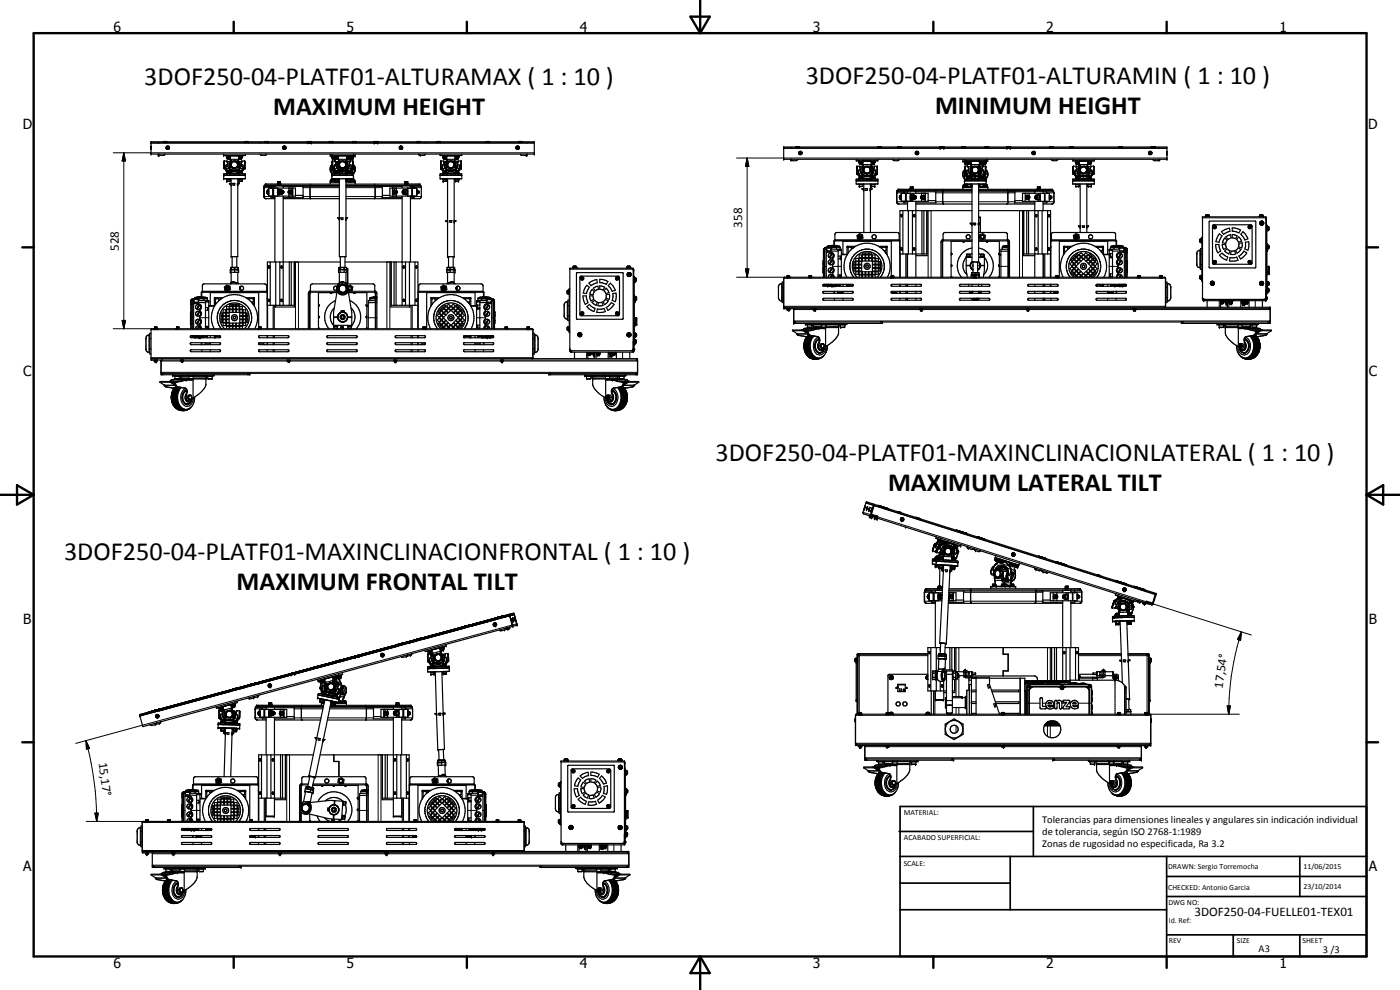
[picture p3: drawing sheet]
<svg xmlns="http://www.w3.org/2000/svg" width="420mm" height="297mm" viewBox="0 0 420 297" stroke-linecap="round" stroke-linejoin="round" font-family="sans-serif">
<defs><g id="words">
<g font-size="7.9">
<text x="43.3" y="25.5">3DOF250-04-PLATF01-ALTURAMAX ( 1 : 10 )</text>
<text x="241.8" y="25.1">3DOF250-04-PLATF01-ALTURAMIN ( 1 : 10 )</text>
<text x="82" y="34.5">MAXIMUM HEIGHT</text>
<text x="280.6" y="34.1">MINIMUM HEIGHT</text>
<text x="214.7" y="138.2">3DOF250-04-PLATF01-MAXINCLINACIONLATERAL ( 1 : 10 )</text>
<text x="266.5" y="147.2">MAXIMUM LATERAL TILT</text>
<text x="19.2" y="168">3DOF250-04-PLATF01-MAXINCLINACIONFRONTAL ( 1 : 10 )</text>
<text x="71" y="177">MAXIMUM FRONTAL TILT</text>
</g>
<g font-size="4.2">
<text x="34" y="9.6">6</text>
<text x="104" y="9.6">5</text>
<text x="174" y="9.6">4</text>
<text x="244" y="9.6">3</text>
<text x="314" y="9.6">2</text>
<text x="384" y="9.6">1</text>
<text x="6.8" y="38.7">D</text>
<text x="410.6" y="38.7">D</text>
<text x="7" y="112.9">C</text>
<text x="410.8" y="112.9">C</text>
<text x="7" y="187.1">B</text>
<text x="410.8" y="187.1">B</text>
<text x="7" y="261.4">A</text>
<text x="410.8" y="261.4">A</text>
<text x="34" y="290.4">6</text>
<text x="104" y="290.4">5</text>
<text x="174" y="290.4">4</text>
<text x="244" y="290.4">3</text>
<text x="314" y="290.4">2</text>
<text x="384" y="290.4">1</text>
</g>
<g font-size="3.9">
<text x="222.7" y="68.3" transform="rotate(-90 222.7 68.3)">358</text>
<text x="35.6" y="75.3" transform="rotate(-90 35.6 75.3)">528</text>
<text x="366.8" y="206.6" transform="rotate(-81 366.8 206.6)">17,54°</text>
<text x="29.6" y="228.9" transform="rotate(82 29.6 228.9)">15,17°</text>
<text x="358.5" y="275">3DOF250-04-FUELLE01-TEX01</text>
</g>
<g font-size="3.1">
<text x="312.7" y="246.8">Tolerancias para dimensiones lineales y angulares sin indicación individual</text>
<text x="312.7" y="250.4">de tolerancia, según ISO 2768-1:1989</text>
<text x="312.7" y="254">Zonas de rugosidad no especificada, Ra 3.2</text>
<text x="377.7" y="285.6">A3</text>
<text x="397" y="285.9">3 /3</text>
</g>
<g font-size="2.4">
<text x="271.2" y="244.4">MATERIAL:</text>
<text x="271.3" y="252">ACABADO SUPERFICIAL:</text>
<text x="271.2" y="259.7">SCALE:</text>
<text x="350.6" y="260.8">DRAWN: Sergio Torremocha</text>
<text x="391.2" y="260.6">11/06/2015</text>
<text x="350.6" y="267">CHECKED: Antonio Garcia</text>
<text x="391.2" y="266.7">23/10/2014</text>
<text x="350.6" y="271.4">DWG NO:</text>
<text x="350.8" y="276.9">Id. Ref:</text>
<text x="350.8" y="282.8">REV</text>
<text x="371.2" y="282.9">SIZE</text>
<text x="390.9" y="282.9">SHEET</text>
</g>
</g></defs>
<g fill="none" stroke="#000" stroke-width=".35">
<path d="M45.3 43.9h.1M45.3 44.8h.1M45.3 42.5h115v.3h-115zM45.3 42.9h115v3.3h-115zM47.5 46.2l.2 .4h-.2zM47.5 42.8v.1M49.5 42.5h.1M49.5 46.2l-.3 .4-1.5-.1M49.6 42.8v.1M49.6 42.5h.1M50 42.5h.1M50 42.8v.1"/>
<path d="M50 42.5h-.9M50 42.5h-.1M50.2 44.2l.3 .2-.2 .1zM50.7 44.6l-.2 .2-.5-.1M50.8 44.4l-.1 .2M50.8 44.3l-.1-.3-.5-.1-.3 .4 .1 .3M67.1 52.2h6.5v1.4h-6.5zM67.1 52.6h6.5M67.1 46.2v.5h6.5v-.5M67.3 50.4v-2.1h.8l.6 2.2 1.1 .8M67.3 50.5l.3 .1M67.3 50.5h.1"/>
<path d="M67.3 50.5l.1 .1M67.6 50.5h.1M67.9 49.4l-.1 .4a1.5 1.5 0 0 0 .3 1.7M67.9 46.7v.2h1.1M67.9 52.2v-.2h1.2v.2M67.9 53.6h1.2M68 46.9h.2M68 47.2h.2M68 47.2h.1M68 46.9v.3M68 53.8l.1 .6h.9v-.6M68 46.9h.1"/>
<path d="M68 51.7h1M68.1 47.2v.2h.9v-.2M68.1 47.2h.9M68.1 51.4h.9v.6M68.1 51.4v.2M68.1 51.6h.9M68.1 51.6l-.1 .3M68.1 48.5h.8v1.9M68.2 47.2h.6M68.2 46.9v.3M68.2 47.4v.2M68.2 51.4h.1"/>
<path d="M68.2 51.4h.6M68.2 47.6h.6M68.2 47.6l.1 .1M68.3 51.3l-.1 .1M68.4 46.9h-.2M68.5 51.9l.2 .1M68.5 51.9l-.1 .1M68.5 51.7v.2M68.7 46.9h.1M68.8 51.3v.1M68.8 47.2h.3M68.8 46.9v.3"/>
<path d="M68.8 47.4v.2M68.8 51.4h.1M68.8 47.6v.1M68.9 50.7h.1M68.9 46.9h-.1M68.9 50.7a3.1 3.1 0 0 0 2.9 0M68.9 50.3h.1M68.9 47.4l.1 .2zM68.9 48.5v1.8M69 51.6h.1M69 50.8l.8 .5M69 54.4h.1"/>
<path d="M69 51.9l-.1 .1M69 52h.1M69 47.6l.2 .4M69.1 46.7v.5M69.1 47.2h-.1M69.2 48v1.6l.5 .7M69.2 48v.1M69.2 48.5l-.3 .1M69.4 53.6v23.4h2v-21.5M69.4 55h-.5l.5 .5M69.7 50.3l-1 .1M69.7 50.3l.7 .3 .6-.2"/>
<path d="M69.8 55h.7l-.1 .5h-.5zM69.8 51.3l.6 .1zM70.4 48.3l.6 .2 .5 .7M70.4 48.5l.5 .1 .4 .9M70.5 48.5a.95 .95 0 0 0-1.1 1.1 .95 .95 0 0 0 1.4 .7M70.6 48.5l.7 .6v.4M70.8 50.2l-.2 .1M71.1 50.3l1 .1M71.2 51.2h.1M71.2 51.2l-.2 .1M71.2 55.5h.2M71.2 55.5v-.5h.7l-.5 .5"/>
<path d="M71.3 51.1l-.1 .1M71.3 49.5l-.5 .7M71.3 49.5l-.5 .8M71.4 53.6v1.4M71.5 48.5l.3 .1M71.6 46.7v.2h1.1M71.6 52.2v-.2h1.2v.2M71.6 53.6h1.2M71.6 47.9l-.1 1.8-.5 .7M71.6 47.9l-.1 .1M71.6 47.2h.3M71.6 47.2h.1"/>
<path d="M71.7 47.2h.1M71.7 55l-.5 .5M71.7 53.8v.6h1M71.7 51.7h1M71.7 51.9l.1 .1M71.7 52h.1M71.7 47.2h1M71.7 47.2v.2M71.7 46.9l-.1 .3M71.7 51.6h1M71.7 51.6h.1M71.7 50.8l-.5 .4"/>
<path d="M71.8 50.7h.1M71.8 50.3h.1M71.8 46.9h.1M71.9 47.2h.6M71.9 46.9v.3M71.9 47.4v.2M71.9 51.4h.1M71.9 51.4h.6M71.9 47.6h.6M71.9 47.6l.1 .1M72 51.3l-.1 .1M72.1 46.9h-.2"/>
<path d="M72.1 50.3v.1M72.1 50.4l-.3 .3M72.2 51.9l.1 .1M72.2 51.9l-.1 .1M72.2 51.7v.2M72.3 46.9h.2M72.4 51.3l.1 .1M72.5 47.2h.3M72.5 46.9v.3M72.5 47.4v.2M72.5 51.4h.1M72.5 47.6l-.1 .1"/>
<path d="M72.6 46.9h-.1M72.6 48.5h-.8v1.9M72.7 47.2v.2h-.9l-.2 .5M72.7 51.4v.6M72.7 51.4h-1v.6M72.7 51.6h.1M72.7 54.4h.1M72.7 53.8v.6M72.7 51.9l-.1 .1M72.7 52h.1M72.8 47.2h-.1M72.8 46.7v.5"/>
<path d="M72.8 49.4l.3 1.4-.4 .7M73.4 48.3h-.8l-.5 2M73.4 48.3v2.2l-.3 .1M73.4 48.3l.1 .1M73.5 50.5h-.1M73.6 42.5h.9M73.6 42.5h.1M73.6 42.8v.1M74 42.5h.1M74.1 42.5h.1M74.5 42.5h.1M74.5 42.8v.1"/>
<path d="M78.1 46.2l.3 .4h1.3l.3-.4M78.1 42.8v.1M79.5 42.5h1M79.5 42.5h.1M79.6 42.5h.1M80 42.5h.1M80 42.8v.1M80.1 42.5h-.1M80.5 42.5h.1M80.5 42.8v.1M80.6 56.4h8.1v2.4h-8.1zM80.6 57.1l-.1 .6 .1 .5"/>
<path d="M80.6 57.4v.5M80.6 57a.66 .66 0 0 0-.6 .6 .66 .66 0 0 0 .6 .7M81.4 58.8v.5M81.4 55.9v.5M81.4 55.9h1.1M81.4 59.3h1.1M81.9 56.4v2.4M82.1 56.4v2.4M82.5 55.8h2.5M82.5 55.8v.6M82.5 58.8v19.8M82.6 55.6l-.1 .2"/>
<path d="M83.3 55.2v-.2h.9v.2M83.3 55.1h.9M83.3 55v-.5h.8v.5M83.3 56.4v1M83.3 57.9v.9M83.5 57.7h.3M83.5 57.7l.3 .6h.3M83.6 57.1l-.2 .8 .5 .5M83.8 57.7l.3 .6M83.9 57l.7 .1M84 56.8l.3 .1M84 56.8a.76 .76 0 0 0-.7 .9 .76 .76 0 0 0 1 .6"/>
<path d="M84 56.8l-.4 .1M84 57l-.2 .7M84.2 58.3h-.1M84.4 56.9l-.7 .1-.2 .7M84.5 57.1a.61 .61 0 0 0-.4 .5 .61 .61 0 0 0 .4 .6M84.9 55.6l.1 .2M85 55.8v.6M85 58.8v32.8M85 55.9h6v3.4h-6M85 59.6h16.8M85.2 57.8l-.3 .2h-.2l-.1-.5 .2-.3-.2-.1a.6 .6 0 0 0-.6 .3 .6 .6 0 0 0 .1 .7l.5 .1M85.2 57.5l-.3-.3-.5 .1v.7h.5l-.7 .3"/>
<path d="M85.2 57.5l-.2-.2-.3 .1 .1 .5 .4-.2M85.2 44.2h.3v.2h-.3zM85.2 57.5v.3M86.6 58l.1 .1M86.6 57.9v.1M86.6 57.7h.2M86.7 56.4v.7M86.7 58.1v.7M86.7 57.1l-.1 .8M86.7 57.4l.3 .3-.1 .2h-.2zM86.7 57.1h.7a.57 .57 0 0 1-.2 1h-.5M86.8 57.7l.1 .2"/>
<path d="M86.9 57.4l-.1 .3M87.2 57a.65 .65 0 0 1 .6 .5 .65 .65 0 0 1-.3 .7l-.5-.1M87.3 57l-.3 .1M87.3 57l.4 .4-.3 .8M87.8 56.4v2.4M88.7 58.6h2.3M92.2 42.5h1.2M92.2 42.5h.1M92.3 42.5h-.1M92.3 42.8v.1M92.5 42.8h.2M92.7 42.5h.1"/>
<path d="M92.8 42.5h.1M92.9 42.5h.1M93 42.8h.2M93.1 55.6l-.1 3.4 .2 .6M93.4 42.5h.1M93.4 42.8v.1M98.8 42.5h1.1M98.8 42.5h.1M98.9 42.5h.1M98.9 42.8v.1M99.1 46.2v.6h1.3M99.1 54.6h2.7"/>
<path d="M99.1 54.4h1M99.1 54.4h.1M99.2 54.1h1.1M99.3 42.5h.1M99.4 54.1h.1M99.4 42.5h.1M99.4 53.8h.6M99.5 54.1v.3M99.6 47h.8M99.6 46.8l.1 .8h.9v-.2M99.6 46.2v.5h6.5v-.5M99.6 47.3h.8"/>
<path d="M99.6 54.1h-.1M99.6 52.6h6.5M99.6 52.2h6.5M99.6 50.7v2.9h6.5v-1.6M99.7 49.4a1.69 1.69 0 0 0-.1 2.6M99.7 47l-.1 .1h.3M99.8 48.3h.8l.2 .5a2.35 2.35 0 0 0 1.5 2.5M99.8 48.3l-.1 2.2 .3 .1M99.8 42.5h.1M99.8 42.8v.1M99.8 48.3h.1M99.9 54.1h.1"/>
<path d="M99.9 47.3l.1 .1M99.9 47.3l-.1 .1M99.9 42.5h.1M99.9 47.1v.2M99.9 47.6h.1M99.9 47.6l.5 .1M99.9 47.6v.1M99.9 50.6l.1 .7 .4 .5M100 54.1v.3M100 50.6l.1 .3M100.1 50.5l-.1 .1M100.1 50.7v.2"/>
<path d="M100.1 50.9l.4 .7M100.1 54.1h-.1M100.1 50.5h.1M100.1 50.9l.4 .6M100.3 53.6l.2 .4M100.3 54.1l-.1-.3h-.9l-.2 .6M100.3 54.4h-.2M100.3 54.4l-.1 .1M100.3 54.1v.3M100.4 49.4l-.3 1.1M100.4 54.6l-1.3-.1v.7M100.4 51.9l.1 .1"/>
<path d="M100.4 46.9h1.2h-.2M100.4 52.2v-.2h1.2v.2M100.4 53.6h1.2M100.4 46.7v.5M100.4 51.7v.2M100.4 47.2h.1M100.4 47l-.5 .1M100.4 47.3l-.1 .1M100.4 47.2v.1M100.4 47.6v.7M100.5 53.8v.6h1.3M100.5 46.9h-.1"/>
<path d="M100.5 47.2v.2h.9v-.2M100.5 47.2h.9M100.5 51.4h.9v.2M100.5 51.4v.2M100.5 51.6h.9M100.5 51.6l-.1 .1M100.6 51.6l-.2 .1M100.6 51.6h.8M100.6 48.5h.8v1.9M100.7 46.9h.1M100.7 47.4v.2M100.7 51.4h.1"/>
<path d="M100.7 51.7v.2M100.7 51.9l-.1 .1M100.7 51.9l.2 .1M100.7 54.4l.2 .1M100.7 51.4h.6M100.7 47.6h.6M100.7 47.6v.1M100.7 47.2h-.2M100.7 47.2h.6M100.7 46.9v.3M100.7 51.3v.1M100.8 54.4v.1"/>
<path d="M100.8 54.4h.1M100.9 46.9h-.2M100.9 54.4h.1M101.1 50.4l1-.1 .7 .3M101.2 46.9h.1M101.2 51.3l.1 .1M101.3 47.2h.2M101.3 46.9v.3M101.3 47.4v.2M101.3 51.4h.1M101.3 51.7v.2M101.3 51.9l.1 .1"/>
<path d="M101.3 51.9l-.2 .1M101.3 47.6l-.1 .1M101.4 46.9h-.1M101.4 50.7l.5 .2M101.4 50.3h.1M101.4 47.4l.1 .2zM101.4 48.5v1.8M101.4 51.6l.2 .1M101.5 50.8l.8 .5M101.5 53.8h.3v.3M101.5 54.1h.3M101.5 54.1h.1"/>
<path d="M101.5 53.8v.6h-.3M101.5 47.6l.2 1.8 .5 .9M101.5 47.2h-.1M101.6 46.7l-.1 .5M101.6 51.7l-.2 .3M101.6 54.1v.3M101.6 54.1h.1M101.7 48.5l-.3 .1M101.8 54.1h.1M101.8 54.5l-1.1 .1M101.8 55.6h-22.5v3.7l.4 .3h2.8M101.8 55.2h-22.1v.4"/>
<path d="M101.8 53.6v23.4h2v-11.1M101.9 50.3v.6M102.3 51.3l.5 .1zM102.4 50.5l.4 .1M102.5 50.5v.2M102.8 50.5l-.1 .6M102.8 48.3l.7 .2 .5 .7M102.8 48.5l.4 .1M102.8 51.1l.1-.5v.5M102.9 48.5a.95 .95 0 0 0-1 1.1 .95 .95 0 0 0 1.4 .7M103.1 48.5l.3 .1 .4 .7M103.3 48.6l.2 .1"/>
<path d="M103.6 48.8l.2 .5M103.7 51.2l-.2 .1M103.7 49.8l-.4 .5M103.8 49.3v.2M103.8 49.5l-.5 .7M103.8 49.5l-.1 .2M103.8 54.5l1.2 .1M103.8 55.6h22.5l.1 3.4-.1 .4-.4 .2h-2.7M103.8 55.2h22.3v.4M103.8 59.6h16.9M103.8 50.3v.6M103.8 53.6v11.8"/>
<path d="M103.8 54.6h2.8v.6M103.8 51.1l-.1 .1M103.9 50.3v.6M104 48.5l.3 .1M104 48l-.1 1.9-.4 .5-.7 .2M104 47.9v.1M104 54.1h.1M104 54.4h-.1M104.1 46.9h1.2M104.1 52.2v-.2h1.2v.2M104.1 53.6h1.2M104.1 46.7v.5"/>
<path d="M104.1 51.7v.2M104.1 54.1v.3M104.1 47.2h.3M104.1 47.2h.1M104.1 51.9l.1 .1M104.1 54.1h.1M104.2 53.8v.6M104.2 46.9h-.1M104.2 53.8l-.4 .3h.4M104.2 47.2v.2h.9v-.2M104.2 47.2h.9M104.2 48.5v1.8h-.7"/>
<path d="M104.2 51.6h.9M104.2 51.6l-.1 .1M104.2 50.3l.1 .4M104.2 50.8l-.5 .4M104.3 54.4h.3M104.3 50.7l-1.1 .4-1.3-.2M104.3 46.9h.1M104.3 47.4l-.3 .5M104.4 47.4v.2M104.4 51.4h.1M104.4 51.7v.2M104.4 51.9l-.1 .1"/>
<path d="M104.4 51.9l.2 .1M104.4 51.4h.6M104.4 47.6h.6M104.4 47.6v.1M104.4 47.2h.6M104.4 46.9v.3M104.4 51.3v.1M104.6 46.9h-.2M104.6 50.3v.1M104.6 50.4l-.3 .3M104.8 54.4h.1M104.8 46.9h.2"/>
<path d="M104.8 48.9l-.2 1.4M104.8 48.9h.1M104.8 48.9l.3-.6h.8v2.6l-.2 .7M104.9 54.4h-.1M104.9 54.4l-.1 .1M104.9 51.3l.1 .1M105 46.9v.3M105 47.4v.2M105 51.4h.1M105 51.7v.2M105 47.2h.2h-.1M105 51.9l.1 .1"/>
<path d="M105 51.9l-.2 .1M105 54.4l-.2 .1M105 47.6l-.1 .1M105.1 46.9h-.1M105.1 48.5h-.8v1.9h.3M105.1 51.4v.2M105.1 51.4h-.9v.2M105.1 46.9h.1M105.1 51.6l.1 .1M105.2 47.6v.7M105.2 46.9h.1M105.2 53.8v.6h-1.2"/>
<path d="M105.2 47.6h.1M105.2 51.7v.2M105.2 47.3l.2 .1M105.2 47.1h.6M105.2 51.9v.1M105.2 51.9l-.1 .1M105.2 47.3v.1M105.2 47.6h.6M105.2 47.6l.1 .1M105.3 46.7l-.1 .6M105.3 49.4l.3 1.4-.5 .7M105.4 54.1l.1-.3h.9l.1 .3"/>
<path d="M105.4 54.6h1.1M105.4 54.1v.3M105.4 54.1h1.1M105.4 54.4h.1M105.4 54.4l.1 .1M105.4 53.6l-.2 .4M105.5 51.1l.2 .5M105.6 54.1h.1M105.6 53.8h.6M105.7 54.1v.3M105.8 47.1h.3M105.8 47.3l.1 .1"/>
<path d="M105.8 47.3l-.1 .1M105.8 42.5h.1M105.8 47.1v.2M105.8 47.6h.1M105.8 54.1h-.1M105.8 47.6l-.1 .1M105.9 42.5h.1M105.9 42.8v.1M105.9 49.7a1.25 1.25 0 0 1 0 2.1l-.2-.2M105.9 49.4h.2a1.86 1.86 0 0 1 .3 2.2 .7 .7 0 0 1-1.2 .2M105.9 47h.2M105.9 50.5l-.3 .1"/>
<path d="M106.1 47.3l-.2 .3h-.8v-.2M106.1 54.1h.1M106.1 46.8v.2h-.9M106.1 47.1l-.1 .3h-.9M106.2 54.1v.3M106.3 42.5h.1M106.3 54.1h-.1M106.4 42.5h.1M106.5 54.4h-1M106.5 54.4h.1M106.5 54.1v.3M106.6 46.2v.6h-1.3"/>
<path d="M106.8 42.5h.1M106.8 42.8v.1M106.8 42.5h-1M112.2 42.5h.1M112.3 42.5h.1M112.3 42.8v.1M112.5 42.8h.1M112.6 55.6v3.7l-.2 .3M112.8 42.5h.1M112.9 42.5h.1M113.1 42.8h.1M113.4 42.5h.1"/>
<path d="M113.4 42.8v.1M113.4 42.5h-1.2M114.8 58.6h2.2M117 56.4h8v2.4h-8zM117.8 56.4v2.4M118.2 58.1l.1 .1M118.2 58l.7 .1M118.4 57a.58 .58 0 0 0-.5 .7 .58 .58 0 0 0 .8 .4M118.4 57l-.4 .4 .2 .7M118.4 57l.3 .1M118.8 57.4v.1M118.8 57.8h.1"/>
<path d="M118.8 57.8h.2M118.8 57.5v.3M118.8 57.5h.2M118.9 56.4v.7M118.9 58.1v.7M118.9 57.1l-.7 .1v.8M118.9 57.1l.3 .4-.3 .6M119 57.5v.3M119 57.5l-.1-.2-.2 .2v.3h.3M120.2 44.2h.1l.2 .2zM120.7 55.8h2.5M120.7 55.8v.6"/>
<path d="M120.7 58.8v32.8M120.7 55.9h-6v3.4h6M120.8 55.6l-.1 .2M120.9 57.7h.3M121 57h.7a.69 .69 0 0 1 .5 .6 .69 .69 0 0 1-.5 .7h-.6l-.4-.4zM121 57.4l.2-.1 .1 .6-.2 .1-.2-.3M121 57.4l-.1 .3M121 57.4h.3l-.1 .3M121.2 57.7l.1 .2M121.2 57.5v.1M121.4 55.1l1 .1M121.5 55h.9"/>
<path d="M121.7 56.8l-.3 .2M121.7 56.8l.3 .1M122 56.9a.96 .96 0 0 1-.2 1.5M122 56.9l.4 .5M122.3 56.4v1M122.3 57.9v.9M122.4 55.1l-.1-.6h-.8l-.1 .7M122.4 56.4l-.1 1.6-.3 .4-.6-.1M122.4 57.9v.9M123.1 55.6l.1 .2M123.2 55.8v.6M123.2 58.8v19.8"/>
<path d="M123.2 55.9h1M123.2 59.3h1M123.6 56.4v2.4M123.8 56.4v2.4M124.2 55.9v.5M124.2 58.8v.5M124.2 55.9l.1 .5M124.3 58.8l-.1 .5M125 57.1l.1 .2M125 57.4l.1 .1M125 56.9l.4 .4M125.1 57.7l-.1 .2"/>
<path d="M125.1 58l-.1 .2M125.1 57.3v.7M125.1 42.5h.1M125.1 58h.3M125.1 57.3h.3M125.1 58.3h-.1M125.2 42.8v.1M125.2 57.3v.1M125.2 57.1l.3 .2M125.2 42.5h.1M125.3 58.2h-.1M125.4 58l-.1 .2"/>
<path d="M125.4 57.3v.7M125.5 57.2h.1M125.5 58h.1M125.5 57.3v.7l-.4 .3M125.5 57.2l.3 .2v.4l-.3 .2M125.5 42.5h.1M125.6 42.5h.1M125.6 42.8v.1M125.6 46.2l.4 .4h1.3l.3-.4M125.7 42.5h.1M126.1 42.5h.1M126.1 42.5h-1"/>
<path d="M127.7 42.8v.1M131.1 42.5h.1M131.2 42.8v.1M131.2 42.5h.1M131.6 42.5h.1M131.7 42.5h.1M131.7 42.5h-.1M132.1 52.2h6.5v1.4h-6.5zM132.1 52.6h6.5M132.1 42.5h.1M132.1 46.2v.5h6.5v-.5M132.1 42.8v.1"/>
<path d="M132.2 42.5h-1.1M132.2 42.5h-.1M132.2 48.3v2.2l.3 .1M132.3 48.3h-.1M132.3 48.3h.8l.2 .6M132.8 49.4l-.3 1.4 .5 .7M132.9 46.7v.2h1.2M132.9 52.2v-.2h1.2v.2M132.9 53.6h1.2M132.9 47.2h.3M132.9 47.2h.1M133 53.8v.6h.9l.1-.6"/>
<path d="M133 46.9l-.1 .3M133 51.7h1M133 51.9l.1 .1M133 52h.1M133 47.2v.2h.9v-.2M133 47.2h.9M133 51.4h.9v.2M133 51.4v.6M133 51.6h.9M133 51.6h.1M133.1 48.5h.8v1.9M133.1 46.9h.1"/>
<path d="M133.2 47.2h.6M133.2 46.9v.3M133.2 47.4v.2M133.2 51.4h.1M133.2 51.4h.6M133.2 47.6h.6M133.2 47.6l.1 .1M133.3 51.3l-.1 .1M133.3 48.9h.1M133.3 46.9h-.1M133.3 48.9l.1 1.1 .5 .7M133.5 51.9l-.2 .1"/>
<path d="M133.5 51.9l.1 .1M133.5 51.7v.2M133.6 46.9h.2M133.7 51.3l.1 .1M133.8 47.2h.3M133.8 46.9v.3M133.8 47.4v.2M133.8 51.4h.1M133.8 47.6l-.1 .1M133.8 50.7h.1M133.8 47.4l.2 .2zM133.8 46.9h.1"/>
<path d="M133.9 50.7l.2 .3M133.9 50.3h.1M133.9 46.9h.2M133.9 51.6v.4M134 46.9h.1M134 51.9l-.2 .1M134 47.6l.1 .5M134.1 46.7v.5M134.1 47.2h-.2M134.1 50.9l.7 .4M134.1 51l.7 .3M134.1 48l.2 1.9 .5 .6"/>
<path d="M134.2 48.5l-.3 .1M134.3 53.6v12.6M134.6 50.3l-1 .1M134.7 50.3l.1 .2M134.8 51.3l.5 .1zM135.3 48.3l.7 .2 .5 .9M135.5 48.5a.95 .95 0 0 1 .8 1 .95 .95 0 0 1-.9 .9M135.6 48.5l.6 .7-.1 .7M135.6 48.5a.95 .95 0 0 0-1.2 .8 .95 .95 0 0 0 1 1.1M136 50.3l1 .1M136.1 51.2h.1M136.1 50l-.8 .4"/>
<path d="M136.1 51.2l-.2 .1M136.3 51.1l-.2 .1M136.3 53.6v12.6M136.5 49.4a1.15 1.15 0 0 1-1.7 1.1M136.5 48.5l.3 .1M136.5 47.9v1.5M136.5 47.9v.1M136.6 52.2v-.2h1.1v.2M136.6 53.6h1.1M136.6 46.7v.5M136.6 47.2h.3M136.6 47.2h.1"/>
<path d="M136.6 51.7h1.1M136.6 53.8l.1 .6h1v-.6M136.6 51.9l.2 .1M136.7 50.8l-.6 .4M136.7 46.9h-.1h1.1M136.7 47.2v.2h.9v-.2M136.7 47.2h.9M136.7 48.5v1.8M136.7 51.6h.9M136.7 51.6v.4M136.7 50.3h.1M136.8 46.9h.1"/>
<path d="M136.8 47.4l-.3 .5M136.9 47.2h.5M136.9 46.9v.3M136.9 47.4v.2M136.9 51.4h.1M136.9 51.4h.5M136.9 47.6h.5M136.9 47.6v.1M136.9 51.3v.1M137 46.9h-.1M137 50.4a1.44 1.44 0 0 1-1.4 .7l-1.7-.3M137.1 51.9l.2 .1"/>
<path d="M137.1 51.9l-.1 .1M137.1 51.7v.2M137.3 48.9h.1M137.3 48.9l-.3 1.5M137.3 46.9h.1M137.4 51.3v.1M137.4 47.2h.3M137.4 46.9v.3M137.4 47.4v.2M137.4 51.4h.1M137.4 47.6v.1M137.5 46.9h-.1"/>
<path d="M137.5 48.5h-.7v1.9M137.6 51.4v.2M137.6 51.4h-.9v.2M137.6 46.9h.1M137.6 51.6v.4M137.7 46.9h.1M137.7 51.9l-.2 .1M137.7 46.7v.5M137.7 47.2h-.1M137.8 49.4l.3 1.2M138.1 50.6h.2M138.1 50.6l-.5 .9"/>
<path d="M138.4 48.3h-.9l-.2 .6M138.4 48.3v2.2M138.4 48.3h.1M138.4 50.5l-.1 .1M146 42.5h.9M146 42.5h.1M146 42.8v.1M146.4 42.5h.1M146.5 42.5h.1M146.9 42.5h.1M146.9 42.8v.1M146.9 42.5h-.1"/>
<path d="M154.8 44.4l.3-.5a.53 .53 0 0 1 .7 .2 .53 .53 0 0 1-.3 .7l-.5-.1M154.9 44.5l.1 .1M155.2 44.2h.2l.1 .2zM155.6 42.5h1.2M155.6 42.5h.1M155.7 42.8v.1M156.1 42.5h.1M156.2 42.8v.1M156.2 46.2l.3 .4 1.4-.1M156.2 42.5h.1M156.6 42.5h.1M156.6 42.5h-.1"/>
<path d="M156.8 42.5h.1M156.8 42.5h-.1M158.1 46.2v.4h-.2zM158.1 42.8v.1M235.2 44.1h115v.3h-115zM235.2 44.5h115v3.3h-115zM237.4 44.4v.1M239 44.1h.9M239.3 44.1h.1M239.4 47.8l-.5 .4h-1.2l-.3-.4v.4l.2-.1M239.4 44.4v.1M239.8 46.2l.6 .2a.52 .52 0 0 0 .2-.8 .52 .52 0 0 0-.8 0l-.1 .4 .4 .4"/>
<path d="M239.8 44.1h.1M239.8 44.4v.1M239.9 44.1h-.1M240.1 45.8l.1-.1 .2 .3-.2 .1zM240.4 45.5l-.6 .1v.5M240.6 45.6l.1 .4M240.6 46.1l-.3 .3M257 53.8h6.5v1.4h-6.5zM257 54.2h6.5M257 47.8v.5h6.5v-.5M257.1 52.1l.4 .1M257.2 52.1v.1"/>
<path d="M257.8 48.3v.1h1.2v-.1M257.8 53.8v-.2h1.2v.2M257.8 55.2v.2h1.2v-.2M257.8 51l-.1 .2a1.48 1.48 0 0 0 .2 1.9M257.8 48.8h.1M257.8 48.5v.3M257.9 55.4l.1 .6 .9-.1v-.5M257.9 48.4l-.1 .1M257.9 53.3h1M257.9 53.5l.1 .1M257.9 48.8v.2h.9v-.2M257.9 48.8h.9"/>
<path d="M257.9 53.2v-.2h.9v.2M257.9 53.6v-.4h1l-.1 .4M258 48.4l.1 .1M258 50l1.1 .1M258.1 48.5v.3M258.1 49v.2M258.1 52.9v.1M258.1 49.2h.6M258.1 49.2h.1M258.1 52.9h.6M258.1 52.9h.1M258.2 50.5l-.2-.6h-.9v2"/>
<path d="M258.2 50.5h.1M258.3 48.4l-.2 .1M258.3 50.5v.8l.5 1M258.4 53.5l.1 .1M258.4 53.5l-.1 .1M258.4 53.3v.2M258.5 48.4l.2 .1M258.6 52.9h.1M258.7 48.5v.3M258.7 49v.2M258.7 52.9v.1M258.7 49.2h-.1"/>
<path d="M258.7 49l.2 .2M258.7 52.3h.1M258.8 51.9h.1M258.8 48.4l-.1 .1M258.8 52.3l.4 .3M258.8 50.2h.1M258.8 50v1.9M258.8 50.1v1.8M258.8 48.4l.1 .1M258.9 49.2l.2 .5M258.9 52.4l1.1 .6M258.9 49.2h.1"/>
<path d="M258.9 48.4l.1 .4h-1.2M258.9 53.5l-.1 .1M258.9 48.8h-.1M259 49.5l.1 .2M259.1 49.7v1.6l.4 .6M259.2 52.7l1 .3M259.2 56.6h-.5l.5 .5M259.2 55.2v14.6M259.5 51.9h-1M259.5 51.9l.5 .2M259.6 56.6h.7v.5h-.5zM259.7 52l.3 .1"/>
<path d="M260.2 50a1 1 0 0 1 .8 1.6M260.2 49.9l.6 .1 .6 1M260.3 50.1a.95 .95 0 0 0-1 1.1 .95 .95 0 0 0 1.4 .7M260.4 50.1l.6 .4 .2 .6-.2 .4M260.7 51.9h-.3M260.9 51.9h1M261 52.8h.1M261 51.6l-.3 .3M261.1 52.8l-.3 .1M261.1 57.1h.1M261.1 57.1v-.5h.6l-.5 .5M261.2 52.7l-.1 .1"/>
<path d="M261.2 55.2v1.4M261.2 57.1v12.7M261.4 51l-.4 .8-1 .3M261.4 49.7v1.3M261.4 48.3v.1h1.3v-.1M261.4 53.8v-.2h1.3v.2M261.4 55.2v.2h1.3v-.2M261.4 52.6l-.3 .2M261.4 49.4v.3M261.5 48.5v.3M261.5 48.8h1.1M261.5 48.8h.1"/>
<path d="M261.5 56.6l-.4 .5M261.6 53.5l.1 .1M261.6 55.4v.6h.9v-.6M261.6 48.4l-.1 .1M261.6 53.3h1M261.6 52.4l-.2 .2M261.6 48.8v.2h.9v-.2M261.6 48.8h.9M261.6 53.2v-.2h.9v.2M261.7 50v1.9M261.7 48.4l.1 .1M261.7 49l-.3 .4"/>
<path d="M261.8 48.5v.3M261.8 49v.2M261.8 52.9v.1M261.8 49.2h.6M261.8 49.2h.1M261.8 52.9h.6M261.8 52.9h.1M261.9 51.9l.5-2h.9v2.2l-.3 .1M261.9 51.9a2.76 2.76 0 0 1-3.1 .4M261.9 48.4l-.1 .1M262.1 53.5l.1 .1M262.1 53.5l-.2 .1"/>
<path d="M262.1 53.3v.2M262.2 48.4l.1 .1M262.3 52.9h.1M262.3 48.5v.3M262.4 49.2h-.1M262.4 49v.2M262.4 52.9v.1M262.4 48.4l-.1 .1M262.4 50l-1 .1M262.5 48.4l.1 .1M262.5 53.2h-.9v.4M262.5 53.2l.1 .1"/>
<path d="M262.5 53.6h.1M262.6 48.4v.1M262.6 53.3v.3M262.6 53.5l-.1 .1M262.6 48.8h-.1M262.6 48.5v.3M262.7 51l.3 1.2M263 52.1h.1M263 52.2l-.5 .9M263.4 44.1h1M263.4 44.1h.1M263.5 44.4v.1"/>
<path d="M263.9 44.1h.1M264.4 44.1h.1M264.4 44.4v.1M267.9 47.8l.5 .4h1.2l.3-.4M267.9 44.4v.1M269.4 44.1h.9M269.4 44.1h.1M269.9 44.1h.1M269.9 44.4v.1M270.3 44.4v.1M270.5 59.3v.2M270.5 58.5a.66 .66 0 0 0-.6 .7 .66 .66 0 0 0 .6 .7"/>
<path d="M270.5 58h8v2.4h-8zM270.5 58.7l-.2 .5 .2 .5M270.5 58.9v.2M271.3 57.5l-.1 .5M271.3 57.5h1.1M271.3 57.5v.5M271.8 58v2.4M271.9 58v2.4M272.4 57.3h2.5M272.4 57.3v.7M272.4 57.2v.1M273.1 56.8v-.2h1v.2"/>
<path d="M273.1 56.7h1M273.2 56.6v-.5h.8v.5M273.2 58v.9M273.2 59.5v.9M273.4 59.3h.2M273.4 59.3l.3 .6h.2M273.6 59.3l.3 .6M273.7 58.4a.91 .91 0 0 0 0 1.6M273.7 58.6h.7M273.8 58.6l-.2 .7M274.1 58.5a.71 .71 0 0 0-1 .7 .71 .71 0 0 0 1 .7M274.1 58.5l-.5 .1-.2 .7"/>
<path d="M274.2 58.9l.7-.1 .1 .6a.29 .29 0 0 1-.4-.2 .29 .29 0 0 1 .3-.3l.1 .3-.2 .4-.6-.1zM274.2 58.6h.3M274.2 58.7a.67 .67 0 0 0 .2 1.1l-.5 .1M274.4 58.6l-.4 .1-.2 .5 .2 .5 .5 .1M274.5 58.6l.2 .2-.2 .3 .2 .5-.2 .2M274.5 59.8h.1M274.8 57.2l.1 .1M274.9 57.3v.7M274.9 57.5h6v3.4h-6M275 45.8l.2-.1 .2 .3-.2 .1zM275.6 46.2l-.6 .2a.51 .51 0 0 1-.4-.7 .51 .51 0 0 1 .8-.2 .51 .51 0 0 1-.1 .9M275.6 46.1a.45 .45 0 0 0-.3-.6 .45 .45 0 0 0-.5 .3 .45 .45 0 0 0 .3 .6"/>
<path d="M276.4 58.8l.8-.1 .2 .4-.1 .5-.7 .1-.3-.4zM276.5 59.2l.3 .2M276.5 59.2h.2M276.6 58l-.1 .8M276.6 59.7v.7M276.7 59.2l.1 .2M276.8 59l-.1 .2M276.8 59l-.3 .2M276.8 59v.4M276.9 59.7l.2 .1M277.1 58.6h.1M277.1 58.6l-.2 .1"/>
<path d="M277.1 58.6a.61 .61 0 0 1 .5 .5 .61 .61 0 0 1-.4 .7M277.1 59.8h.1M277.2 58.6l.3 .4-.1 .7M277.3 59.8h-.2M277.7 58v2.4M282.1 44.1h1.1M282.1 44.4v.1M282.3 44.4h.1M282.6 44.4h-.1M282.6 44.1h.1M282.8 44.4h.1M283 57.2l-.1 3.5 .3 .5"/>
<path d="M283.1 44.4h-.1M283.2 44.4v.1M288.7 44.1h.9M288.7 44.1h.1M288.7 44.4v.1M289 47.8v.6h2.5v-.1M289 56.2h1.2M289 55.7v.3M289 56h.3M289 55.7h.3M289 56h.1M289.1 55.6h.9"/>
<path d="M289.1 55.6v-.1h.9v.1M289.1 55.6l-.1 .1M289.2 44.1h.1M289.3 44.1h-.1M289.3 55.4h.6M289.3 55.7h.6M289.3 56h.6M289.3 55.4v.1M289.3 55.7v.3M289.4 48.9h1M289.4 48.4v.2h.9M289.4 48.6v.3"/>
<path d="M289.4 48.9h.1M289.4 48.6h.3M289.5 53.8h6.4M289.5 48.9h.1M289.5 47.8v.5h6.4v-.5M289.5 54.2h6.4M289.5 52.3v2.9h6.4v-1.6M289.5 48.6h-.1M289.6 48.9v.2l.9-.1M289.6 49.9v2.2l.3 .1M289.6 48.6h-.1M289.6 51a1.73 1.73 0 0 0-.1 2.6"/>
<path d="M289.6 49.9h.9l.4 2 .3 .4M289.6 44.4v.1M289.6 49.9h.1M289.7 48.9h.2M289.7 48.9h-.1M289.7 48.6h.6M289.7 48.6v.3M289.7 49.1v.1M289.7 49.2h.1M289.7 49.2h.6M289.8 52.2l.1 .6 .4 .6M289.9 56h.2"/>
<path d="M289.9 52.1v.1M289.9 55.4v.1M289.9 55.7v.3M289.9 52.2l.5 .9M289.9 52.3l.5 .9M290 55.6l.2 .1-.2 .3M290.1 55.7h-.2M290.1 55.2l.3 .3M290.2 51l-.3 1.1M290.3 53.8v-.2h1.2v.2M290.3 55.2v.2h1.2v-.2M290.3 48.3v.1"/>
<path d="M290.3 48.5l-.2 .4M290.3 53.3l.1 .3M290.3 49.1v.1M290.3 49.2h.1M290.4 55.9h.1M290.4 49.1l-.1 .8M290.4 55.4v.6h.9M290.4 48.4l-.1 .1M290.4 48.9h.1M290.4 48.8v.2h.9M290.4 48.8h.9M290.4 53.2v-.2h.9v.2"/>
<path d="M290.4 53.2h.9M290.4 53.2l-.1 .1M290.5 48.4l.1 .1M290.5 50l1 .1M290.6 49v.2M290.6 52.9v.1M290.6 53.3v.2M290.6 53.5l-.1 .1M290.6 53.5l.1 .1M290.6 56h.1M290.6 49.2h.6M290.6 49.2h.1"/>
<path d="M290.6 52.9h.6M290.6 48.5v.3M290.6 52.9h.1M290.7 48.4l-.1 .1M290.8 56h.2M291 48.4l.2 .1M291.1 52.9h.1M291.2 48.5v.3M291.2 49v.2M291.2 52.9v.1M291.2 53.3v.2M291.2 48.5h.2"/>
<path d="M291.2 53.5h.2M291.2 53.5l-.2 .1M291.2 49.2h-.1M291.2 51.9h.1M291.2 50v1.9M291.2 52.3l1.3 .7M291.2 52.3h.1M291.2 50.2h.1M291.2 49l.2 .2M291.3 52.3a3.4 3.4 0 0 0 2.8 0M291.3 48.8v.2M291.3 53.2l.1 .1"/>
<path d="M291.4 55.7h.1M291.4 55.6h.2M291.4 48.4v.1M291.4 55.5l.2 .1M291.4 55.4l-.1 .6M291.4 49.2l.1 .2M291.4 48.8h-1M291.4 48.8h-.1M291.4 48.5v.3M291.4 53.3v.2M291.4 55.7v.3M291.4 52.5l1.3 .5"/>
<path d="M291.4 53.5v.1M291.4 56h.2M291.4 56h-.1M291.5 49.4v.1M291.5 49.4v.3M291.5 49.6v1.6l.5 .7M291.6 55.6l.1 .1h-.3M291.7 56.8h-22.2v.4M291.7 57.2h-22.5l-.1 3.3 .2 .5 .5 .2h2.6M291.7 56l-1.2 .2M291.7 55.2v23.4M291.7 56.2h-2.7v.6"/>
<path d="M291.7 51.9l.1 .6M292 51.9l.7 .3M292 51.9h-1M292.3 52.1l.1 .2M292.6 52.2v.4M292.7 50l.4 .1M292.7 49.9l.8 .3 .3 .6M292.7 52.2l.1 .4M292.7 52.4v.2M292.8 50.1a.95 .95 0 0 0-1 1.1 .95 .95 0 0 0 1.3 .7M292.9 50.1l.4 .1 .4 .6M293.1 50.2l.6 .7"/>
<path d="M293.5 51.6l-.4 .3M293.5 51.5l-.4 .4M293.7 50.8v.3M293.7 51.1l-.2 .5M293.7 56.8h22.2v.4M293.7 57.2h22.5v3.7l-.6 .3h-2.6M293.7 56l1.1 .2M293.7 51.9v.6M293.7 55.2v11.8M293.7 56.2h2.7M293.8 55.6h.2M293.8 55.6l.2 .1"/>
<path d="M293.8 51.9l-.1 .6M293.8 50.1h.3v1.8h-.7M293.9 49.7l-.2 1.9-1 .6M293.9 49.4v.3M294 55.7h.1M294 53.8v-.2h1.1v.2M294 55.2v.2h1.1v-.2M294 48.5v.3M294 53.3v.2M294 55.7v.3M294 48.8h1M294 48.8h.1"/>
<path d="M294 53.5v.1M294 53.5l.1 .1M294 56h-.2M294 56h.1M294 48.4v.1M294 55.5l-.2 .1M294 55.4l.1 .6M294.1 51.9v.4M294.1 48.8v.2h.9M294.1 48.8h.9M294.1 53.2v-.2h.9v.2M294.1 48.4l-.1 .1"/>
<path d="M294.1 53.2h.9M294.1 53.2l-.1 .1M294.1 52.4l-.8 .5M294.1 50.2h.1M294.2 48.4v.1M294.2 49.2h.1M294.2 49.2v-.2l-.3 .4M294.2 52.9v.1M294.2 49.2h.6M294.2 52.9h.6M294.2 48.5v.3M294.2 53.3v.2"/>
<path d="M294.2 53.5v.1M294.2 53.5l.2 .1M294.3 52.9h-.1M294.4 48.4l-.2 .1M294.5 51.9l-.4 .4M294.5 51.8l.4-1.9h.9v2.6l-.2 .7M294.5 51.8v.1M294.5 56h.1M294.5 56h-.1M294.7 48.4l.1 .1M294.8 56h-.1M294.8 52.9h.1"/>
<path d="M294.8 48.5v.3M294.8 49v.2M294.8 52.9v.1M294.8 53.3v.2M294.8 48.5h.3M294.8 53.5h.3M294.8 53.5l-.1 .1M294.8 49.2h.1M294.9 50h-.7v1.9h.2M295 48.9h.9M295 48.8l-.1 .3h.9v-.2M295 53.2l.1 .1"/>
<path d="M295.1 55.4v.5l-1 .1M295.1 48.4v.1M295.1 53.3h.1M295.1 48.5v.4M295.1 49.1v.8M295.1 53.3v.2M295.1 53.5v.1M295.1 48.6h.6M295.1 48.9h.2M295.1 48.9h.1M295.1 48.3v.1M295.2 56.2l1.2-.2v.8"/>
<path d="M295.2 51l.3 1.3-.2 .3M295.2 56h.3M295.2 55.7h.3M295.2 56h.1M295.2 55.7v.3M295.2 55.2l-.1 .3M295.3 52.6l-.3 .5M295.3 55.6h.9M295.3 55.6v-.1h.9v.1M295.3 55.6l-.1 .1M295.3 52.6l.3 .6M295.4 52l.1 .1"/>
<path d="M295.5 55.4h.6M295.5 55.4v.1M295.5 55.7h.6M295.5 56h.6M295.5 55.7v.3M295.7 48.6h.2M295.7 48.9h.1M295.7 48.9h-.2M295.7 48.6v.3M295.7 49.1v.1M295.7 49.2h-.1M295.7 49.2h-.6"/>
<path d="M295.7 44.4v.1M295.8 52.1l-.3 .1M295.8 51.2l.5 .5M295.8 48.6h.1M295.8 51l.5 .5 .1 .7M295.9 48.6v.3M296 48.4v.2h-.9M296.1 56h.3M296.1 55.7h.3M296.1 55.7v.3M296.1 55.4v.1M296.2 44.1h.1"/>
<path d="M296.2 55.6l.2 .1M296.4 51.7v.9a.81 .81 0 0 1-.3 .9 .81 .81 0 0 1-1-.1M296.4 56h-.2M296.4 55.7v.3M296.4 52.5a.59 .59 0 0 1-.1 .7 .59 .59 0 0 1-.7 0M296.4 47.8v.6h-2.4v-.1M296.6 44.1h-.8M296.6 44.4v.1M302.1 44.1h1.2M302.1 44.1h.1M302.2 44.4v.1M302.3 44.4h.1"/>
<path d="M302.4 57.2l.1 3.5-.3 .5M302.6 44.4h-.1M302.7 44.1h.1M302.8 44.4h.1M303.1 44.4h.1M303.2 44.4v.1M306.9 58h8v2.4h-8zM307.7 58v2.4M307.9 59.3l.3 .4h.6M308.1 58.6l-.2 .4 .2 .8M308.2 58.6l.3 .1M308.2 58.6a.67 .67 0 0 0-.4 .6 .67 .67 0 0 0 .4 .6"/>
<path d="M308.5 59.7l-.3 .1M308.6 59.1v.3h.3M308.6 59.1h.3M308.6 59l.1 .1M308.7 59.4h-.1M308.7 59.4h.2M308.7 59.1v.3M308.7 59.1h.2M308.8 58v.7M308.8 59.7v.7M308.8 58.8l-.6-.1-.3 .4M308.8 58.8l.3 .4-.3 .5"/>
<path d="M308.9 59.1v.3M309.7 45.9a.51 .51 0 0 1 .8-.4 .51 .51 0 0 1-.1 .9l-.6-.2M309.7 46l.1 .2M309.8 45.6l-.1 .5M309.8 46.2l.3 .2M310 45.5l.5 .1 .1 .5M310 45.8l.2-.1 .1 .3-.1 .1zM310.4 46.3l-.1 .1M310.5 57.3h2.5M310.5 57.3v.7M310.5 57.5h-6v3.4h6M310.6 57.2l-.1 .1"/>
<path d="M310.6 46.2l-.1 .1M310.8 59.3h.3M310.8 58.9h.3l.1 .6h-.3l-.1-.2zM311.1 59.3l.1 .1M311.1 59v.3M311.3 56.8v-.2h.9l.1 .2M311.3 56.7h1M311.4 56.6v-.5h.8v.5M311.7 58.4a.9 .9 0 0 1 0 1.6M311.8 58.4l-.6 .1M311.9 58.5a.82 .82 0 0 1 .4 .9 .82 .82 0 0 1-.8 .6l-.3-.1M312.2 58v.9"/>
<path d="M312.2 59.5v.9M313 57.2v.1M313 57.3v.7M313 57.5h1.1M313.5 58v2.4M313.6 58v2.4M314.1 57.5v.5M314.1 57.5l.1 .5M314.9 58.7l.1 .1M314.9 58.5l.1 .1M315 58.8h.3M315 59.6h.2"/>
<path d="M315 59.6l-.1 .1M315 58.8v.8M315 59.6h-.1M315 59.6h.1M315 44.4v.1M315 58.6l.4 .2M315 58.6l.3 .2M315 58.8v.1M315.2 59.6l-.3 .3M315.3 58.8l-.1 .8M315.4 58.8l.3 .2v.4l-.3 .2M315.4 59.6l-.4 .2"/>
<path d="M315.4 58.8v.8M315.5 44.1h.1M315.5 47.8l.5 .4h1l.5-.4M315.5 44.4v.1M315.9 44.1h-.8M317.5 44.4v.1M321 44.1h.1M321 44.4v.1M321.5 44.1h.1M321.9 53.8h6.5v1.4h-6.5zM321.9 54.2h6.5M321.9 44.4v.1"/>
<path d="M321.9 47.8v.5h6.5v-.5M322 44.1h-1M322 44.1h-.1M322.1 52.1h.1M322.1 49.9h.8l.4 1.7 .4 .7M322.1 49.9v2.2l.3 .1M322.1 49.9v.1M322.7 51l-.3 1.3 .5 .8M322.7 48.5h.1M322.7 48.3v.1h1.2v-.1M322.7 53.8v-.2h1.2v.2M322.7 55.2v.2h1.2v-.2"/>
<path d="M322.7 48.5v.3M322.7 48.8h1.2M322.8 48.8h.1M322.8 55.9h.1M322.8 48.4l-.1 .1M322.8 53.3h1M322.8 55.4v.5M322.8 53.5l.2 .1M322.9 55.9h.9M322.9 48.8v.2h.9v-.2M322.9 48.8h.9M322.9 53.2v-.2h.9v.6"/>
<path d="M322.9 48.4l-.1 .1M322.9 50l1.2 .1M323 48.4v.1M323 48.5v.3M323 49v.2M323 52.9v.1M323 49.2h.6M323 49.2h.1M323 52.9h.6M323.1 52.9h-.1M323.2 48.4l-.2 .1M323.3 53.5l-.1 .1"/>
<path d="M323.3 53.5l.2 .1M323.3 53.3v.2M323.5 48.4l.1 .1M323.5 52.9h.1M323.6 48.5v.3M323.6 49v.2M323.6 52.9v.1M323.6 49.2h-.1M323.7 52.3h.1M323.7 51.9h.1M323.7 48.4l-.1 .1M323.7 52.3l.6 .5 .9 .2"/>
<path d="M323.7 50.2h.1M323.7 50v1.9M323.8 49.1v.1M323.8 55.9h.1M323.8 48.4l.1 .4M323.8 52.4l1.2 .6M323.8 49.2l.2 .4M323.8 49.2h.1M323.8 55.4v.5M323.8 53.2h-1l.1 .4M323.8 53.5l-.1 .1M323.8 53.6h.1"/>
<path d="M323.9 48.8h-.1M324 49.4l.1 1.9 .4 .6M324.2 55.2v14.6M324.5 51.9h-1M324.5 51.9l.4 .2M325.2 50a.96 .96 0 0 1 .9 .7 .96 .96 0 0 1-.4 1.1M325.2 49.9l.6 .1 .5 .8M325.7 51.8l-.5 .1M325.9 51.9h1M326 50.5a.96 .96 0 0 0-1.3-.3 .96 .96 0 0 0-.4 1.3 .96 .96 0 0 0 1.3 .4M326 51.4l-.4 .5M326.1 50.8v.4"/>
<path d="M326.2 55.2v12.6M326.2 52.7l-.2 .1M326.4 49.4l-.3 2.2-.5 .5h-.7M326.4 49.4l-.1 .3M326.4 48.3v.1h1.2v-.1M326.4 53.8v-.2h1.2v.2M326.4 55.2v.2h1.2v-.2M326.4 48.8h1.2M326.4 48.8h.1M326.5 55.9h.1M326.5 48.4l-.1 .4M326.5 55.4v.5"/>
<path d="M326.5 53.2h1v.4M326.5 53.3h1M326.5 53.5l.1 .1M326.5 53.6h.1M326.5 48.8v.2h.9v-.2M326.5 48.8h.9M326.5 55.9h1M326.5 52.3h.1M326.5 52.4l-.7 .5M326.6 51.9h.1M326.6 50.2h.1M326.6 49l-.2 .4"/>
<path d="M326.6 50v1.9M326.7 48.4v.1M326.7 48.5v.3M326.7 49v.2M326.7 52.9v.1M326.7 49.2h.6M326.7 49.2h.1M326.7 52.9h.6M326.8 52.9h-.1M326.9 48.4l-.2 .1M327 53.5l.1 .1M327 53.5l-.1 .1"/>
<path d="M327 53.3v.2M327.2 48.4l.1 .1M327.2 52.9h.1M327.3 48.5v.3M327.3 49v.2M327.3 52.9v.1M327.3 49.2h-.1M327.4 48.4l-.1 .1M327.4 53.6h.1M327.4 50l-1.1 .1M327.4 53.2v-.2h-.9v.6M327.4 48.4l.2 .1"/>
<path d="M327.5 55.9h.1M327.5 48.4l.1 .1M327.5 55.4v.5M327.5 53.6h-.1M327.6 48.8h-.2M327.6 48.5v.3M327.6 51l.3 1.3-.5 .8M327.9 52.2l.3-.1v-2.2h-.8l-.3 1.1a1.69 1.69 0 0 1-2.2 1.6l-1.1-.3M328.2 52.1h.1M328.2 50h.1M335.9 44.1h.8M335.9 44.4v.1"/>
<path d="M336.2 44.1h.1M336.3 44.1h.1M336.8 44.4v.1M345 45.8l.2-.1 .1 .3-.1 .1zM345.6 44.4v.1M345.6 46.2l-.6 .2-.3-.6a.54 .54 0 0 1 .6-.4 .54 .54 0 0 1 .4 .6l-.4 .4M345.6 46.1v-.3a.47 .47 0 0 0-.8-.2 .47 .47 0 0 0 .3 .8M346 44.1h.1M346 44.4v.1M346 47.8l.5 .4h1.2l.3-.4v.4l-.2-.1M346.5 44.1h-.1M346.7 44.1h-.1"/>
<path d="M346.7 44.1h-1.1M348 44.4v.1M69.7 77v3.2M71.1 77v3.2M80.6 79.8l.4 .3-.3 .4-.2-.2zM81.1 78.6v13M82.8 78.6v13M84 78.6v13M84.4 79.8l.4 .3-.3 .4-.2-.2zM86.8 78.6v13M87.4 78.6v13M88.3 78.6v13h-8"/>
<path d="M88.4 78.6v13.5h-5.8v-.5M101.8 65.4h-.5l.5 .5M102.1 78.6h-21.8v20M102.1 77v3.2M102.2 65.4h.7v.5h-.5zM103.5 78.6h21.9v13h-8v-13M103.5 77v3.2M103.7 65.9h.1M103.7 65.9v-.5h.6l-.5 .5M104.2 65.4l-.5 .5M117.3 78.6v13.5h5.7v-.5M118.3 78.6v13"/>
<path d="M118.9 78.6v13M121 79.9l.2-.1 .2 .3-.3 .4-.2-.4zM121.7 78.6v13M122.9 78.6v13M124.5 78.6v13M133.9 66.2l.5 .5M134.3 66.7v10.3h2v-10.3M134.3 66.7l-.5-.5h.6v.5M134.3 66.7h.1M134.6 77v3.2M134.9 66.2h.7l-.1 .5h-.5zM136 77v3.2"/>
<path d="M136.3 66.7v-.5h.5l-.5 .5M136.3 66.7h.1M136.7 66.2l-.4 .5M247 79h.1M247.1 78.2v3.4M247.2 74.9l-.1 8.3M247.5 74.5l-.3 .1v.6h.3M248 74.5h1.4v.8h-1.2M248 75.7h1.3a1.03 1.03 0 0 1 1 .8 1.03 1.03 0 0 1-.5 1.1v.2a1.03 1.03 0 0 1 0 1.8v.6a1.03 1.03 0 0 1 0 1.8l.5 1.2M248.1 74.5v-.3h4v.6M248.2 74.9v.8M248.2 73.9l1.2-.2 2.6 .2"/>
<path d="M248.2 73.9v.3M248.2 73.9h.4M248.2 75.3l3.3 .1M248.4 74h.6M248.4 74v.2M248.6 74h2M248.6 74v.2M249.1 77.1h.1M249.2 73.8h.4zM249.4 74.7l2.1 .1M249.5 78.3l.1 .1-.5 .7zM249.5 73.7l-1.1 .3"/>
<path d="M249.6 73.8l1.2 .2M249.6 76.3l-.5 .8M249.6 76.3h.1M249.6 73.7h.1M249.8 73.7h.1M250.2 74h.6M250.4 73.7l.1-1.4h19.4l.1 10.9M250.6 72.1v-1.7l.4-.6h18.4l.5 .6v1.7M250.6 72.1h19.3M250.6 72.1l-.3 .3v1.3M250.6 74v.2M250.6 73.9h1.4"/>
<path d="M250.8 74v.2M251.1 74.2v.6M251.5 74.8h1v8.4M251.5 76.8h.7v.8h-.7M251.5 74.8v8.4M251.5 75h1M252 73.9v.3M252.2 77.2h.2l-.2 .1M252.5 76.4h1.7M253 76.3v-3.9h14.5v10.7M254.3 76.3l-1.6 .1M254.4 73.9l-.2 .3"/>
<path d="M255.6 74.8l-.2-.6-.9 .1v1.7M255.9 74.4v.1M256.2 74.3l-.3 .2M256.2 79.5h.4v.8h-.4zM256.2 78.5h.4v.8h-.4zM256.3 74.2l-.4 .2M256.3 74.2a7 7 0 0 1 7.8 0M256.3 74.2a6.8 6.8 0 0 0-2.1 9M256.4 74.1h.1M256.4 74.1v.1M256.7 73.9h-2.5v2.4M256.8 79.5h.8v.8h-.8z"/>
<path d="M256.8 77.5h.8v.8h-.8zM256.8 78.5h.8v.8h-.8zM257.2 70.7l.8-.6 .9 .3 .1 1-.8 .6-.9-.3zM257.8 79.5h.8v.8h-.8zM257.8 76.5h.8v.8h-.8zM257.8 77.5h.8v.8h-.8zM257.8 78.5h.8v.8h-.8zM257.9 70.9l.2-.1 .2 .2a.25 .25 0 0 1-.2 .3 .25 .25 0 0 1-.2-.4zM258.8 75.9h.8v.4h-.8zM258.8 76.5h.8v.8h-.8zM258.8 77.5h.8v.8h-.8zM259.2 72.3v.1"/>
<path d="M259.8 75.9h.8v.4h-.8zM259.8 77.5h.8v.8h-.8zM259.8 76.5h.8v.8h-.8zM260.8 75.9h.8v.4h-.8zM260.8 76.5h.8v.8h-.8zM260.8 77.5h.8v.8h-.8zM261.2 72.3v.1M261.8 79.5h.8v.8h-.8zM261.8 76.5h.8v.8h-.8zM261.8 77.5h.8v.8h-.8zM261.8 78.5h.8v.8h-.8zM262.8 79.5h.8v.8h-.8z"/>
<path d="M262.8 77.5h.8v.8h-.8zM262.8 78.5h.8v.8h-.8zM263.7 73.9h2.5v2.6M263.8 79.5h.4v.8h-.4zM263.8 78.5h.4v.8h-.4zM264 74.1l.1 .1M264.1 74.2l1.8 1.7M264.1 74.2h1.7v1h-.5M265.6 75.5l.2 .2M265.6 75.6l.2 .1M265.8 75.7v.2M265.8 75.7l.1 .2"/>
<path d="M265.9 75.9a6.7 6.7 0 0 1 .4 7.3M266 76h.1M266 76v.1M266 73.9l.2 .2M269.9 72.1l.2 .1M270.2 76.2v7M271 63.2v13M271.2 60.4l.1 .5M271.3 60.9h1.1M271.3 60.4v.5M271.9 76.2v7M272.4 60.4v2.8"/>
<path d="M272.4 76.2v7M272.6 63.2v13M273.8 63.2v13M274.2 64.4h.4v.3l-.2 .4-.3-.3zM274.3 74.4l.3 .3-.1 .4-.4-.3zM274.9 60.4v22.8M274.9 61.2h16.8M276.7 63.2v13M277.3 63.2v13M278.1 63.2v13h-8v-13h21.6M278.2 63.2v13.5h-3.3M278.5 60.2h2.3"/>
<path d="M283 72.3l-.1 10.9M283 72.3h8.7M283 71.8l-.6 .9v10.5M283 72.1l-.3 .3v10.8M285.4 79.5l.3 .1-.3 .3M285.4 75.9l.3 .3-.3 .3M289 72.4l.1 .2 .4-.2M290 77.2a3.7 3.7 0 0 0 .2 5.2M290 77.2h1.7M290 77h1.2M290 77.2h.1M290.1 76.3v.6"/>
<path d="M290.1 76.3h1M290.1 76.3h.1M290.3 79.6v.1M290.5 76.9l.1 .1M290.9 79.6v.1M291 76.3h.1M291.1 76.3v.6M291.2 77.2v-.3h-1.2v2.7h1.2M291.2 79.6l.2 .8 .3 .5M291.5 78.8l-.3 .8M291.7 78.6h2M291.7 69.8h-8.2l-.5 .6v1.9"/>
<path d="M291.7 78.6l-.2 .2M291.7 72.4h-6.3v10.8M291.7 76.1l-.6 .3M291.7 74.4a5.4 5.4 0 0 0-3.1 8.8M291.7 67h-.5l.5 .4M291.8 78.6a1.41 1.41 0 0 0 .2 2.3M292 78.6v3.2M292 79.5v.5M292 67h.8v.4h-.5zM293.4 78.6v3.2M293.4 79.5v.1M293.4 79.8v.2"/>
<path d="M293.6 67.4h.1M293.6 67.4v-.4h.6l-.5 .4M293.6 78.6a1.42 1.42 0 0 1-.2 2.3M293.7 63.2h21.6l-.1 20M293.7 65.2h.5v4.6M293.7 61.2h16.8M293.7 78.6l.2 .2M293.7 77.2h1.7M293.7 67.4v11.2M293.7 69.8h8.2l.4 .3v2.2M293.7 72.3h8.8v10.9M293.7 72.4h6.2v10.8"/>
<path d="M293.7 76.1l.6 .3M293.7 74.4a5.4 5.4 0 0 1 3.1 8.8M293.9 78.8l.3 .8M294 70.4l1-.3 .7 .6-.1 1-.9 .3-.8-.6zM294 67l-.4 .4M294.2 80v-.3h1.2l-.3 3.5M294.2 77.2v-.3h1.2v.3M294.2 79.6l-.2 .9-.6 .5 .7-.8M294.2 77h1.2M294.3 76.9v-.6h.9l.1 .6M294.3 76.3h.1M294.5 79.6v.1"/>
<path d="M294.7 76.9l.1 .1M295.1 79.6v.1M295.4 77.2v2.4h-1.2M295.4 77.2a3.7 3.7 0 0 1-.2 5.2M295.9 72.4l.3 .2 .2-.2M299.9 76.3l.3 .1M299.9 79.5l-.2 .1 .2 .3M299.9 76.4h.5M299.9 75.9l-.2 .3 .2 .3M300.9 73.9h1.6M300.9 73.9v.3M302.3 73.7h.1"/>
<path d="M302.3 71.8l.7 .7v10.7M302.3 72.1l.4 .3v10.8M302.3 73.7v.1M302.5 73.7h-.1M302.5 73.7l-1.6 .2M302.5 73.7l-.2 .1M302.5 74.2h-1.7v.6M302.5 73.7h-.2M302.5 74.8h-2.1v8.4M302.5 75.4h-2.1M302.5 73.7l-1.2 .2v.3M302.7 74.7h.3"/>
<path d="M302.7 75.4h.3M302.7 73.7h.3M302.7 73.9h.3M302.7 74.2h.3M304.6 60.2h2.3M307.2 63.2v13.5h3.3M307.2 63.2v13h8.1M308.1 63.2v13M308.7 63.2v13M310.5 60.4v22.8M310.8 74.5h.4l-.1 .6-.3-.1zM311.6 63.2v13"/>
<path d="M312.7 63.2v13M313 60.4v2.8M313 76.2v7M313 60.9h1.1M313.6 76.2v7M314.1 60.4v.5M314.2 60.4l-.1 .5M314.4 63.2v13M314.7 74.5h.3l-.1 .6-.2-.1zM314.7 64.4h.3l.1 .3-.3 .4zM315.5 72.1l-.2 .1M315.5 72.1v-2l.4-.3h18.5l.4 .3v2"/>
<path d="M315.5 72.1h19.3M319.4 73.9l-.2 .2M320.5 74.8l-.1-.6-.9 .1-.1 1.8M320.9 74.4v.1M321 74.3l-.2 .2M321.1 74.3h-.1M321.2 74.2l-.2 .1M321.3 74.2a7 7 0 0 1 7.8 0M321.3 74.2a7 7 0 0 0-2.2 9M321.3 78.1l.6-.6 .3 .3-.6 .6zM321.4 74.1l-.1 .1M321.6 78.6l.6 .6-.6 .6-.5-.6z"/>
<path d="M321.7 73.9h-2.5v2.6M321.8 78.5l.6-.6 .5 .6-.5 .5zM321.8 79.9l.6-.6 .5 .6-.5 .6zM322.1 70.7l.8-.6 .9 .3 .2 1-.8 .6-.9-.3zM322.5 77.8l.5-.6 .6 .6-.6 .6zM322.6 76.8l.3 .3-.5 .5-.3-.3zM322.8 71l.3-.2 .2 .4-.4 .1zM323 78.6l.6 .6-.6 .6-.5-.6zM323.2 78.5l.6-.6 .5 .6-.5 .5zM323.3 76.1l.3 .3-.6 .6-.2-.4zM323.8 76.5l.5 .6-.5 .5-.6-.5zM323.8 67.8l.4 .4"/>
<path d="M323.9 77.8l.6-.6 .5 .6-.5 .6zM323.9 76.4l.6-.6 .5 .6-.5 .6zM324.2 68.2h.1M324.2 72.3v.1M324.2 67.8h-.5l.5 .4M324.8 67.8h.7l-.1 .4h-.5zM325.2 76.5l.5 .6-.5 .5-.6-.5zM325.3 76.4l.6-.6 .6 .6-.6 .6zM325.3 77.8l.6-.6 .6 .6-.6 .6zM326 78.5l.6-.6 .5 .6-.5 .5zM326.1 68.2h.1M326.1 68.2v-.4h.6l-.5 .4"/>
<path d="M326.2 68.2v1.6M326.2 72.3v.1M326.6 76.5l.5 .6-.5 .5-.6-.5zM326.6 67.8l-.5 .4M326.7 77.8l.6-.6 .6 .6-.6 .6zM326.7 76.4l.3-.3 .6 .5-.3 .4zM326.7 79.2l.6-.6 .6 .6-.6 .6zM327.4 77.1l.3-.3 .6 .5-.3 .3zM328 77.9l.6 .6-.6 .5-.6-.5zM328 79.3l.6 .6-.6 .6-.6-.6zM328.1 77.8l.4-.3 .5 .6-.3 .3zM328.1 79.2l.6-.6 .6 .6-.6 .6z"/>
<path d="M328.6 73.9h2.6v2.4M329 74.1v.1M329.1 74.2h1.7l.1 .9-.6 .1M329.1 74.2l1.8 1.7M330.5 75.5l.3 .2M330.6 75.6l.2 .1M330.8 75.7v.2M330.8 75.7l.1 .2M330.9 75.9a6.9 6.9 0 0 1 .3 7.3M331 73.9l.2 .2M331.1 76.3l1.6 .1M331.2 76.4h1.7"/>
<path d="M332.4 76.3v-3.9h-14.5v10.8M333.4 73.9l1.1-.2 2.6 .2M333.4 73.9h1.4M333.4 73.9v.3M333.9 74.8h-1v8.4M333.9 77.2h-.9v.1h.9M333.9 76.1h-.7v.8h.7M333.9 75h-1M333.9 74.8v8.4M334.3 74.2v.6M334.6 74h.6M334.6 74v.2"/>
<path d="M334.8 74v.2M334.8 74h2M334.8 73.7h.1M334.8 72.1l.3 .2v1.4M334.9 73.7v-1.4h-19.4l-.1 10.9M335.4 73.8l.3-.1zM335.6 73.9l-.2 .1h.9M335.6 73.7l-1 .3M335.6 73.9l-.8 .1M335.7 73.7l.1 .1M335.7 73.8l1.3 .2M336 74.7l-2.1 .1"/>
<path d="M336.2 78.3l.2 .1-.6 .7zM336.2 76.2l.2 .2-.6 .7zM336.3 76.3h.1M336.3 74h.5M336.4 74h.6M336.8 74v.2M336.8 73.9h.3M337 74v.2M337.1 73.9v.3M337.2 75.3l-3.3 .1M337.2 74.5h-1.2v.8h1.2M337.2 74.5h.2"/>
<path d="M337.2 74.9v.8M337.3 74.5v-.3h-4v.6M337.4 75.7h-1.3a1.03 1.03 0 0 0-1 .8 1.03 1.03 0 0 0 .5 1.1v.2a1.03 1.03 0 0 0 0 1.8v.6a1.05 1.05 0 0 0 0 1.8l-.5 1.2M337.9 74.5l.3 .1v.6h-.3M338.2 74.9l.1 8.3M338.3 79.3h.1M338.3 78.2v3.4M338.3 78.4h.1M338.3 79h.1M338.3 78.2h.1M360.3 75.1l-.6 .1-.5 .6v3.8a.93 .93 0 0 0 1.1 .7M360.3 76.3h.4"/>
<path d="M360.3 79.4h.4M360.3 71.7l-.2 .1v.8l.3 .1M360.4 71.6v1.2h.3M360.6 71.6v1.2M360.6 72.3h-.2M360.6 72.2l-.2 .1M360.7 74.6h-.4v6.2h.4M360.7 71.6l-.4 .1M360.9 65.1h19v25.1l-18.9-.1zM360.9 71.2h-.2v13h.2M361.8 65.1v-.3h1.2v.3M361.8 64.9h1.2"/>
<path d="M361.9 64.8l.1-.4h.7l.2 .4M362.2 64.8l.2 .1M362.9 66.5l13.9-.1v13.9h-13.9zM364 67.6l.2-.2h11.2l.3 .2v11.5l-.3 .2-11.3-.1-.2-.2zM364.5 68l.1 .2zM364.5 78.5l.1 .2zM364.8 73.4h1l.5 2-.8 .5-.4-1zM366 76.6l.8-.7 1.7 1.2-.4 1-1.4-.8zM366 70.1l.8 .7-.9 1.9-1-.2zM366.6 69.5l2.4-1 .1 .9-1.9 .9zM366.8 73.4h1l.3 1-.9 .4zM367.5 75.3l.8-.6 .8 .5-.3 1z"/>
<path d="M367.5 71.4l.8 .7-.4 .9-1.1-.1zM367.9 71.1l1.4-.7 .2 1-1 .4zM369.1 77.3l.9 .1 1.2-.3 .3 1-1 .2h-1.5zM369.5 75.4l1-.2 .4 1-1.6 .1zM369.8 68.4l1.6 .2 .9 .4-.5 .9-2-.5zM369.8 70.4l1.5 .4-.5 .8-1-.2zM371.5 74.4l.9 .4-1.1 1.1-.5-.8zM371.8 71.1l.8 1.2-.9 .4-.6-.9zM371.8 73l1-.1-.2 1.5-.9-.4zM373 69.5l.7 .8 .8 1.4-.9 .3-1.2-1.7zM373.3 75.4l.9 .5-1.9 1.8-.5-.9zM373.7 72.7l1-.2 .1 1.6-.3 1-.9-.4 .2-1.2z"/>
<path d="M375 68l.1 .2zM375 78.5l.1 .2zM378 64.9l.2-.5h.7l.2 .7M378 64.8h1.1M378.1 67.1l.3 .4M378.2 67.1l.2 .3M378.2 66.5a.59 .59 0 0 0 .2 1 .59 .59 0 0 0 .9-.4M378.4 64.8l.1 .1M378.5 66.8l.2-.1 .2 .4-.2 .1zM378.5 64.8l.1 .1M378.7 66.3l-.4 .2M378.7 66.3v.1"/>
<path d="M378.7 66.3l.1 .1M378.8 66.4l-.5 .1-.2 .6M378.8 66.4h.1M378.8 66.4l.3 .2 .1 .5-.2 .3-.6 .1M378.8 66.4l.3 .1 .2 .6M379.1 64.9h-1.2v.2M379.2 67.2l-.6 .3M379.2 66.6l-.5-.3-.6 .5M379.2 66.7l.1 .1M379.9 65.3l.2 .2v24.4l-.2-2.8M379.9 65.6h.2M379.9 65.5v.1"/>
<path d="M380.1 73.1h.1v13h-.1M380.1 67.5l.1 5.6M380.2 67.9l.1 1.2M380.2 73.5h.3v1.2h-.3M380.2 74.8l.2 .1-.1 .5M380.2 75.4h.1M380.3 73.7h.1M380.3 74.5v.1M380.3 67.9h.2v1.2h-.3M380.4 73.5v1.2M380.5 67.9l.3 .2v.8l-.3 .1M380.5 68.4l-.2 .1"/>
<path d="M380.5 68.5h-.2M380.5 73.6l.4 .1v.8l-.4 .1M380.5 74l-.1 .1M380.5 74l-.1 .2M46.3 98.5l.9 .1zM46.4 98.5v-.4h.7v.4M46.6 98.6h.1M46.9 98.6h.1M52.9 98.5l.9 .1zM53 98.5v-.4h.7v.4M53.2 98.6h.1M53.5 98.6h.1"/>
<path d="M57.2 96.2h.1M57.2 96h.1M57.2 96.8h.1M57.2 94.4h.1M57.3 93.6v3.4M57.3 90.3v8.3M57.3 90.3h.1M57.6 98.6v-8.8l.5-.1v8.9M57.6 90h-.2v.7h.2M58.1 91.1h1.4a1.03 1.03 0 0 1 .9 .8 1.03 1.03 0 0 1-.4 1.1v.3a1 1 0 0 1 0 1.7v.6a1.03 1.03 0 0 1 0 1.8l.5 1.2M58.1 89.9h1.5v.8h-1.3M58.2 89.9v-.3h4.1v.6"/>
<path d="M58.3 90.3v.8M58.4 90.7l3.3 .1M58.4 89.3l1.2-.2 2.5 .2M58.4 89.3v.3M58.4 89.3l.7 .1M58.6 89.6v-.2l.7-.2 1.7 .2v.2M58.7 98.6a.77 .77 0 0 1 .8-.8 .77 .77 0 0 1 .7 .8M58.7 89.5h2.1M58.7 89.5v.1M59.2 96.9h.1M59.2 92.5h.1M59.3 98.6l.4-.5-.2 .5"/>
<path d="M59.5 89.2h-.1M59.6 90.2h2.1M59.6 91.7h.2l-.5 .9zM59.6 96.1h.2l-.6 .8zM59.6 93.7l.2 .1-.5 .8zM59.6 89.3l-.9 .2M59.7 89.3l-.3 .1 1.4 .1M59.7 89.2h-.1M59.8 89.1h.2M60.6 89.1l.1-1.4h19.4l.1 10.9M60.7 87.5v-1.9l.6-.4h18.1l.4 .1 .2 .5v1.7M60.8 89.5v.1"/>
<path d="M61.2 89.6v.6M61.7 97.9h.9l-.9 .1M61.7 90.2h.9v8.4M61.7 92.2l.7 .1v.8h-.7M61.7 98.3h.7v.3M61.7 90.2v8.4M61.7 90.4h.9M62.1 89.3l-1.7 .1M62.1 89.3v.3M62.4 92.6h.2l-.2 .2M62.6 91.8h1.8M63.1 91.7v-3.9h14.5v10.7"/>
<path d="M64.5 91.7l-1.6 .1M64.5 89.3l-.2 .3v2.1M64.7 91.4a6.9 6.9 0 0 0-.4 7.2M65.7 90.2l-.2-.6-.8 .1v1.7M65.9 90l-1.2 1.4M66.3 89.7l-.2 .2M66.4 94.9h.3v.8h-.3zM66.4 93.9h.3v.8h-.3zM66.4 95.9h.3v.8h-.3zM66.4 89.7l-.4 .3M66.5 89.6a7 7 0 0 1 7.7 0M66.5 89.6l-.6 .4"/>
<path d="M66.6 89.5l-.1 .1M66.9 89.3h-2.5v.3M67 94.9h.8v.8h-.8zM67 93.9h.8v.8h-.8zM67 92.9h.8v.8h-.8zM67 95.9h.8v.8h-.8zM67 96.9h.8v.8h-.8zM67.3 86.1l.8-.6 .9 .4 .2 1-.8 .6-.9-.4zM67.4 98.6a4.4 4.4 0 0 1-.2-6.4 4.4 4.4 0 0 1 6.3 0 4.4 4.4 0 0 1-.2 6.4M68 94.9h.8v.8h-.8zM68 93.9h.8v.8h-.8zM68 91.9h.8v.8h-.8z"/>
<path d="M68 92.9h.8v.8h-.8zM68 95.9h.8v.8h-.8zM68 96.9h.8v.8h-.8zM68 98.6v-.7h.8v.7M68 86.4l.4-.1 .1 .3-.4 .1zM68.9 87.7v.1M68.9 91.3h.9v.4h-.9zM68.9 92.9h.9v.8h-.9zM68.9 91.9h.9v.8h-.9zM68.9 96.9h.9v.8h-.9zM68.9 98.6v-.7h.9v.7M69.1 80.9h2.5v.8h-2.5z"/>
<path d="M69.2 87.7l.2 .1M69.3 80.3h2.1M69.3 80.3v.6M69.3 80.3l.1 .1M69.3 80.9h.1M69.3 80.9v.8M69.4 80.4h1M69.4 80.4v.4M69.4 81.7v3.1M69.4 84.8h2M69.4 84.8a.95 .95 0 0 1 1.6 .4M69.4 84.8l-.3 .4 .2-.2"/>
<path d="M69.8 87.7l.2 .1M70 91.3h.8v.4h-.8zM70 91.9h.8v.8h-.8zM70 92.9h.8v.8h-.8zM70 96.9h.8v.8h-.8zM70 98.6v-.7h.8v.7M70.4 80.9v.8M70.4 80.4h1M70.4 80.4v.4M70.9 87.7l-.2 .1M70.9 91.3h.9v.4h-.9zM70.9 92.9h.9v.8h-.9z"/>
<path d="M70.9 91.9h.9v.8h-.9zM70.9 96.9h.9v.8h-.9zM70.9 98.6v-.7h.9v.7M71.3 87.7l-.1 .1M71.4 81.7v3.1M71.4 84.8l.2 .4M71.4 80.3h.1M71.4 80.9h-.1M71.4 80.8l-2.1 .1M71.4 80.3v.6M71.4 80.9h.1M71.9 87.7l-.1 .1"/>
<path d="M72 94.9h.8v.8h-.8zM72 93.9h.8v.8h-.8zM72 91.9h.8v.8h-.8zM72 92.9h.8v.8h-.8zM72 95.9h.8v.8h-.8zM72 96.9h.8v.8h-.8zM72 98.6v-.7h.8v.7M72.1 86l.1 1M73 94.9h.7v.8h-.7zM73 93.9h.7v.8h-.7zM73 92.9h.7v.8h-.7zM73 95.9h.7v.8h-.7z"/>
<path d="M73 96.9h.7v.8h-.7zM73.8 89.3h2.6v2.6M73.9 94.9h.5v.8h-.5zM73.9 93.9h.5v.8h-.5zM73.9 95.9h.5v.8h-.5zM74.2 89.5v.1M74.2 89.6l1.9 1.8M74.3 89.6l1.7 .1v.9M75.7 90.9l.4 .5M75.8 91l.2 .2M76 90.6l-.5 .1M76 90.6h.1"/>
<path d="M76.1 91.4a6.9 6.9 0 0 1 .3 7.2M76.1 91.4v.1M76.2 89.3l.2 .2M77.5 98.5l.9 .1zM77.6 98.6h.1M77.7 98.1h.6M77.7 98.1l-.1 .1M77.8 98.6h.1M78.2 98.6h.1M78.3 98.1v.1M78.3 98.2v.3M80.3 87.6l-19.7-.1-.2 .3v1.3"/>
<path d="M80.6 89.8l.4 .3-.2 .4-.3-.2zM82 91.6v7M82.7 91.6v.5M84.4 89.8l.4 .3-.2 .4-.3-.2zM93.2 87.2l-.4 .3-.3 .6v10.5M93.2 87.5l-.3 .3v10.8M95.6 94.9l.2 .2-.2 .3M95.6 98.4l.2 .2M95.6 91.4l.2 .2-.2 .3M99.1 87.8l.2 .3 .3-.3M100.1 97.8h1.2M100.1 97.6v.4h1.2v-.4"/>
<path d="M100.2 98v.6l1-.1M100.3 92.4a3.7 3.7 0 0 0-.2 5.3M100.4 95.1v.1M100.7 97.8l.1 .2M100.7 90.2a5.4 5.4 0 0 0-2 8.4M100.8 97.8l.1 .2M101 95.1v.1M101.1 87.7l-8.1 .1v10.8M101.1 86a.63 .63 0 0 0-1 .4 .63 .63 0 0 0 .9 .6M101.1 87.8h-5.5v10.8M101.2 87.4l-1.1 6.3v1.4h1.2M101.2 87.4l.1 .3"/>
<path d="M101.2 98v.5M101.2 98.5l.4 .1M101.3 95.1l.2 .6M101.4 94.6l-.1 .5M101.5 86.1v1.1M101.5 94.5l-.2 .6M101.5 87.2l.8 .7M101.5 87.2l.1 .2M101.5 95.8l.6 .6M101.6 80.9h2.5v.8h-2.5zM101.6 85.2h-8l-.4 .6v1.9M101.6 85.9l-.1 .2"/>
<path d="M101.6 80.8h.1M101.7 80.3l2.1-.1 .2 .2M101.7 94.1l-.3 .5M101.7 80.8l.2 .1M101.8 80.3l-.2 .5M101.8 80.3l.3 .1M101.8 94.1a1.49 1.49 0 0 1 2.4 .4M101.8 94.1l-.3 .4M101.8 87.6l.2 .2M101.8 85.6l-.3 .5M101.8 81.7v3.1M101.8 84.8h2"/>
<path d="M101.8 84.8l-.8 1.3 .2 1.3M101.9 85a1.19 1.19 0 0 1 2 .3 1.75 1.75 0 0 1 0 2.6 1.75 1.75 0 0 1-2.6-.2 1.75 1.75 0 0 1 .5-2.6zM102 85.5a1.4 1.4 0 0 0-.5 1.5 1.4 1.4 0 0 0 1.2 1M102 85.5l.3-.2-.5 .3M102.1 80.4h1.2M102.1 80.4v.4M102.1 80.9v.8M102.2 98.5l.9 .1zM102.2 85.3a1.42 1.42 0 0 1 2 1.3 1.42 1.42 0 0 1-2 1.3M102.3 98.5v-.4h.7v.4M102.4 98.6h.1M102.4 93.3h.8"/>
<path d="M102.6 94.8l.3-.1a.43 .43 0 0 1 .3 .6 .43 .43 0 0 1-.6 .2 .43 .43 0 0 1 0-.7zM102.8 98.6h.1M103.2 93.7v-.4h-.8v.4l-.7 .4M103.3 80.4v.4M103.3 80.9v.8M103.4 93.7l.7 .6M103.8 96.3l-.8 .3-.7-.1M103.8 84.8a2.15 2.15 0 0 1 .8 2.3l-.1 .3M103.8 81.7v3.1M103.9 80.3l-.6 .1M103.9 86.4a1.11 1.11 0 0 1-.8 1.3 1.11 1.11 0 0 1-1.3-.8M103.9 86.4l-.2-.7-1.2-.3-.9 .9 .2 .6"/>
<path d="M103.9 86.4a1.11 1.11 0 0 0-1.3-.9 1.11 1.11 0 0 0-.8 1.4M103.9 96.2l.4-1h1.3v2.4h-5.5v-2.4h1.2l.5 1 .6 .4M103.9 86.4a1.35 1.35 0 0 1-.7 1.4h-.2a1.07 1.07 0 0 1-1.2-.9M104 80.3v.1M104 80.8l-.2 .1M104 80.6h.3v4.6M104 80.4v.4l-.3 .1-2-.1M104.1 94.4l.1 .2M104.1 85.2h8l.4 .4v2.1M104.2 95.8l-.8 .7-.8 .1M104.2 94.6l.1 .5M104.3 97.6v.4h1.2v-.4"/>
<path d="M104.3 97.8h1.2M104.3 95.1l-.1 .6M104.4 98v.5M104.4 98.5l-.4 .1M104.5 85.8l.6-.3 .8 .6-.2 1-.9 .4-.2-.3M104.5 87.4l1.1 6.3v1.4h-1.3M104.5 87.4a1.82 1.82 0 0 1-3.2 .3M104.6 87.7l8 .1M104.6 87.8h5.5v10.8M104.6 86l.5-.1a.6 .6 0 0 1 .4 .8 .6 .6 0 0 1-.8 .3M104.6 86.1a.5 .5 0 0 1 .7 0 .5 .5 0 0 1 0 .7 .5 .5 0 0 1-.6 .1M104.6 95.1v.1"/>
<path d="M105 98v-.2l.1 .2M105 90.2a5.4 5.4 0 0 1 2 8.4M105.2 95.1v.1M105.4 92.4a3.7 3.7 0 0 1 .1 5.3M105.4 98v.6l-1-.1M106.1 87.8l.2 .3 .3-.3M110.1 94.9l-.3 .2 .3 .3M110.1 91.7l.2 .1M110.1 91.4l-.2 .4h.6M110.1 98.4l-.3 .2M111.1 89.3h1.5M111.1 89.3v.3"/>
<path d="M112.5 87.2l.6 .7v10.7M112.5 87.5l.3 .3v10.8M112.6 87.8h.1M112.6 89.1l-.1 .1h.1M112.6 89.1h-.2M112.6 87.8v10.8M112.6 89.6h-1.7v.6M112.6 89.2l-1.1 .1v.3M112.6 90.2h-2.1v8.4M112.6 90.8h-2.1M112.6 89.1l-1.5 .2M112.8 89.1h.3"/>
<path d="M112.8 90.2h.3M112.8 90.8h.3M112.8 89.3h.3M112.8 89.6h.3M112.8 89.2h.3M121 89.9h.3l-.1 .6-.2-.1zM123 91.6v.5M123.7 91.6v7M124.8 89.9l.2-.1 .2 .2-.2 .5-.2-.1zM125.4 91.6v7M125.4 87.6l19.7-.1 .1 1.6M125.5 87.8v10.8"/>
<path d="M125.5 87.8l19.6-.1v1.4h-.2M125.5 87.8h.1M125.7 87.5v-1.9l.6-.4h18l.6 .4 .1 1.9M126.9 98.5v-.4h.7l.1 .5h-.9l.9-.1M127.1 98.6h.1M127.5 98.6h.1M129.5 89.3l-.2 .2M129.6 91.4l-.1 .1M129.6 91.4a6.9 6.9 0 0 0-.4 7.2M130.6 90.2l-.1-.6-.9 .1v1.7M131.2 94.6l.6-.5 .6 .5-.6 .6zM131.3 89.7l-.3 .2"/>
<path d="M131.3 89.7l-.4 .3M131.5 93.5l.6-.6 .3 .3-.6 .6zM131.5 97.2l.3-.3 .6 .6-.3 .2zM131.5 89.5l-.1 .1M131.8 95.5l.6 .6-.6 .5-.6-.5zM131.9 89.3h-2.6v2.6M131.9 95.3l.6-.6 .5 .6-.5 .6zM131.9 93.9l.6-.6 .5 .6-.5 .6zM131.9 96.7l.6-.5 .5 .5-.5 .6zM132.2 97.9l.3-.3 .5 .6-.3 .2zM132.3 86.1l.7-.6 1 .4 .1 1-.8 .6-.9-.4zM132.4 98.6a4.4 4.4 0 0 1-.3-6.3 4.4 4.4 0 0 1 6.4 0 4.4 4.4 0 0 1-.2 6.3"/>
<path d="M132.6 94.6l.6-.5 .6 .5-.6 .6zM132.6 97.5l.6-.6 .6 .6-.6 .5zM132.7 92.2l.3 .3-.5 .6-.3-.3zM133 98.6l.2-.3 .3 .3M133 86.3h.3l.1 .3-.4 .1zM133.2 95.5l.6 .6-.6 .5-.6-.5zM133.2 92.6l.6 .6-.6 .6-.6-.6zM133.5 91.5l.3 .3-.6 .6-.3-.3zM133.8 87.7l.1 .1M133.8 98.6l-.5-.4 .6-.6 .5 .6-.4 .4M133.9 96.2l.5 .5-.5 .6-.6-.6zM133.9 91.9l.5 .6-.5 .6-.6-.6z"/>
<path d="M133.9 93.3l.5 .6-.5 .6-.6-.6zM134.1 80.9h2.5v.8h-2.5zM134.1 97.5l.5-.6 .6 .6-.6 .5zM134.2 80.8h2.1M134.3 80.3h2.1M134.3 87.7l.1 .1M134.3 80.3v.6M134.3 98.6l.3-.3 .3 .3M134.3 80.3l.8 .1M134.3 81.7v3.1M134.3 84.8h2M134.3 84.8l-.2 .4"/>
<path d="M134.3 80.3l-.1 .1M134.6 85.2l.2-.4a.98 .98 0 0 1 1.7 .4M134.6 92.6l.6 .6-.6 .6-.5-.6zM134.6 91.2l.6 .6-.6 .6-.5-.6zM134.7 87.7l.2 .1M134.7 92.5l.6-.6 .6 .6-.6 .6zM135.1 80.4h1.1M135.1 80.4v.4M135.1 80.9v.8M135.2 98.6l-.5-.4 .6-.6 .6 .6-.5 .4M135.5 91.8l.5-.6 .6 .6-.6 .6zM135.5 97.5l.5-.6 .6 .6-.6 .5z"/>
<path d="M135.5 93.2l.5-.6 .6 .6-.6 .6zM135.7 98.6l.3-.3 .3 .3M136 87.7l-.2 .1M136.2 93.9l.5-.6 .6 .6-.6 .6zM136.2 96.7l.5-.5 .6 .5-.6 .6zM136.2 80.4v.4M136.2 80.9v.8M136.3 80.3l-.1 .1M136.3 81.7v3.1M136.3 84.8l.3 .4M136.3 80.3h.1M136.4 80.3h.1"/>
<path d="M136.4 80.9h-.1M136.4 87.7l-.2 .1M136.4 80.3l.1 .5h-.2M136.6 98.6l-.4-.4 .5-.6 .6 .6-.5 .4M136.7 91.9l.6 .6-.6 .6-.5-.6zM136.9 86.5v.2M136.9 87.7l-.2 .1M136.9 97.5l.5-.6 .6 .6-.6 .5zM136.9 93.2l.5-.6 .6 .6-.6 .6zM136.9 96.1l.5-.6 .6 .6-.6 .5zM136.9 94.6l.5-.5 .6 .5-.6 .6zM137.1 86v1"/>
<path d="M137.1 86a.63 .63 0 0 1 .9 .3 .63 .63 0 0 1-.5 .8 .63 .63 0 0 1-.7-.7M137.1 86l-.3 .5M137.1 98.6l.3-.3 .3 .3M137.1 91.5l.6 .6-.3 .3-.5-.6zM137.6 92.5l.3-.3 .5 .6-.3 .3zM138.1 97.6l.3 .3-.5 .5-.3-.2zM138.1 93.3l.6 .6-.6 .6-.5-.6zM138.1 94.7l.6 .6-.6 .6-.5-.6zM138.1 96.2l.6 .5-.6 .6-.5-.6zM138.3 93.2l.3-.3 .5 .6-.3 .3zM138.3 94.6l.5-.5 .6 .5-.6 .6zM138.3 97.5l.5-.6 .3 .3-.5 .5z"/>
<path d="M138.8 89.3h2.5v2.4l1.5 .1M138.8 95.5l.6 .6-.6 .5-.5-.5zM139.1 89.5l.1 .1M139.2 89.6a7 7 0 0 0-9.6 1.8M139.2 89.6l1.8 1.8M139.3 89.6l1.7 .1v.9l-.6 .1M140.7 90.9l.1 .1M140.7 91l.3 .3M140.8 91l.2 .4M141 91.4a6.9 6.9 0 0 1 .4 7.2M141.1 89.3l.2 .2M141.3 91.8h1.7"/>
<path d="M142.6 91.7v-3.9h-14.6v10.8M143 90.4h1M143.3 97.9h-.2l.2 .1M143.5 89.3l1.2-.2 2.6 .2M143.5 89.3l1.8 .1M143.5 89.3v.3M144 90.2h-1v8.4M144 97.6h-.7v.8h.7M144 92.6h-.9v.2h.9M144 91.5h-.7v.8h.7M144 90.2v8.4M144.5 89.6v.6"/>
<path d="M144.7 89.6v-.2l.7-.2 1.7 .2v.2M144.9 89.5v.1M144.9 89.5h2M145.4 89.4l-.5 .1M145.5 98.6a.75 .75 0 0 1 .7-.8 .75 .75 0 0 1 .8 .8M145.8 89.3l-.4 .1M145.9 89.3l-.3 .1 1.3 .1M145.9 89.2h-.4M146 98.6l.5-.5-.2 .5M146.1 90.2h-2.1M146.3 96.1l.2 .1-.5 .7zM146.4 91.7l.1 .1-.5 .8z"/>
<path d="M146.4 93.7l.1 .2-.5 .7zM146.9 89.5v.1M147.3 89.3l-.8 .1M147.3 89.3v.3M147.3 90.7l-3.3 .1M147.4 90.3v.8M147.4 89.9v-.3h-4v.6M147.6 91.1h-1.4a1.03 1.03 0 0 0-.9 .8 1.03 1.03 0 0 0 .4 1.1v.3a1 1 0 0 0 0 1.7v.6a1.03 1.03 0 0 0 0 1.8l-.5 .8v.4M147.6 98.6v-8.9l.5 .1v8.8M147.6 89.9h-1.5v.8h1.3M148.1 90h.2v.7h-.2M148.3 90.3h.1"/>
<path d="M148.4 90.3v8.3M148.4 96.2h.1M148.4 93.9h.1M148.4 93.6v3.4M148.4 94.4h.1M148.4 94.7h.1M151.5 98.5l.9 .1zM151.6 98.5v-.4h.7v.4M151.7 98.6h.1M152.1 98.6h.1M158.1 98.5l.9 .1zM158.2 98.5v-.4h.7v.4"/>
<path d="M158.3 98.6h.1M158.7 98.6h.1M170.5 90.5l-.6 .1-.6 .6v3.8l.6 .7 .6 .1M170.5 91.7h.3M170.5 94.8h.3M170.5 98v1.2h.3M170.5 87.1l-.3 .1v.8l.3 .2M170.7 87v1.3M170.7 98v1.2M170.7 87.7l-.2 .1M170.7 87.6l-.2 .1M170.7 98.7l-.2 .1"/>
<path d="M170.7 98.6l-.2 .1M170.8 90h-.3v6.2h.3M170.8 87h-.3v1.2l.3 .1M170.8 98l-.6 .3v.7l.3 .2M171 80.5h19v25.2h-18.6l-.4-.3zM171 86.7h-.2v12.9h.2M171.9 80.3h1.2v.2M172 80.2l.2-.4h.6l.2 .4M172.4 80.2l.1 .1M172.5 80.2v.1M173.1 80.3l-1.2-.1v.3M173.1 81.8h13.7l.2 .2-.1 13.8-13.9-.1z"/>
<path d="M174.1 99.8v.1M174.1 99.8a.61 .61 0 0 0-.7 .5 .61 .61 0 0 0 .4 .7h.4l.4-.5M174.1 99.9l.2 .1M174.1 99.9l-.5 .1M174.1 99.8l.5 .4-.2 .6M174.2 82.9l11.4-.1 .2 .3 .1 11.1-.2 .5h-11.5l-.2-.3v-11.2zM174.7 83.4l.1 .3zM174.7 93.9l.1 .2zM175 88.8h1l.5 2-.9 .5-.4-1zM176.1 92l.8-.6 .9 .8 .8 .3-.3 1-1.4-.7zM176.1 85.6l.8 .6-.9 1.9-1-.2 .5-1.5zM176.7 85l.9-.6 1.5-.5 .2 .9-1.9 .9z"/>
<path d="M176.9 88.8h1.1l.2 1-.8 .5zM177.7 90.7l.7-.6 .9 .6-.4 .9zM177.7 86.9l.7 .6-.4 .9-1-.1zM178 86.5l1.4-.6 .2 .9-.9 .4zM179.3 92.7l.8 .1 1.2-.3 .4 1-1 .2h-1.6zM179.6 90.8l1-.1 .4 .9-1.6 .1zM180 85.8l1.5 .4-.5 .8-1-.2zM180 83.8l1.5 .2 .9 .5-.5 .8-1.9-.5zM181.7 89.8l.9 .5-1.1 1.1-.5-.8zM181.9 86.5l.9 1.3-.9 .3-.6-.9zM181.9 92.2l1.1-.7 .4-.7 .9 .5-1.9 1.8zM181.9 88.4l1-.1-.1 1.5-.9-.3z"/>
<path d="M183.2 85l.7 .7 .8 1.4-1 .3-1.2-1.7zM183.9 88.1l1-.2v1l-.2 1.6-1-.3zM185.1 83.4l.2 .3zM185.1 93.9l.2 .2zM188.1 80.5v-.3h1.2v.3M188.1 80.3h1.2M188.2 80.2l.2-.4h.6l.2 .4M188.4 100l-.1 .1M188.5 80.2h.1M188.6 82.3l.2-.2 .2 .4-.2 .1zM188.6 99.9h-.1M188.7 81.8a.59 .59 0 0 0-.5 .5 .59 .59 0 0 0 .4 .6"/>
<path d="M188.8 99.9h.1M188.9 99.9l-.6 .3v.5l.6 .3 .4-.4M188.9 99.9l.4 .3M188.9 99.9l.1 .1M188.9 81.8h.1M188.9 81.8l.4 .6-.2 .4M188.9 81.8l-.4 .2-.2 .3 .2 .5 .3 .1M188.9 81.8h.2M189 82.9h-.1M189.1 100l-.5-.1-.3 .2M189.1 81.8l.2 .3M189.2 81.9l-.6-.1-.4 .4"/>
<path d="M189.2 81.9l.2 .3M189.3 82.1l-.1 .7-.5 .1M189.4 82.2a.59 .59 0 0 1-.5 .8 .59 .59 0 0 1-.7-.7M190 80.8l.2 .1-.1 24.4M190 81h.2M190 80.9l.1 .1M190.2 82.9v20.7M190.2 88.5h.2M190.3 83.3h.4v1.2M190.4 99.9h.3v1.2h-.3M190.4 88.9h.3v1.2h-.3M190.4 90.2l.1 .1-.1 .5"/>
<path d="M190.4 90h.1M190.4 89.1h.1M190.4 83.3v1.2M190.4 89.1v.1M190.4 89.9v.1M190.5 88.9v1.2M190.5 99.9v1.2M190.5 89.5l.2-.1-.2 .2M190.7 83.4l.3 .2v.7l-.7 .2M190.7 97v-1.5l.3-.1 .1 2.1M190.7 83.8l-.3 .1M190.7 83.9h-.3"/>
<path d="M190.7 97l-.3 .2M190.7 97l.1 .2M190.7 89l.3 .3v.6l-.3 .1M190.7 100h.1M190.7 100l.3 .2v.6l-.3 .2M190.9 97.4l.2 .1M191.1 97.5l-.7 .5M234.8 85.1l-.8 .2-.4 .7 .1 3.6 .5 .7h.6M234.8 86.1h.4M234.8 89.3h.4M235.2 84.6h-.4v6.2h.4M235.2 92.2h146v.4h-146z"/>
<path d="M235.2 83.4v.1M235.4 92.2l-.2-.3v-8.6l.3-.1h114l.3 .2v8.6l-.2 .2M236.2 83.2h.9M236.2 92.6v.1M236.3 83.1v-.4h.6v.4M236.3 92.6v.1M236.4 93.1h.4M236.4 93v.1M236.5 92.6v.1M236.5 92.6v.4M236.7 92.6v.1M236.8 93v.1"/>
<path d="M236.9 92.6v.1M237 92.6v.1M237 92.7v.3M237.1 92.6v.4h-1v-.3M237.8 99.2h3.1M237.8 99.2l1.5 1M238.4 92.6l-.2 .2v3.6l.3 .2M240.9 99.2l1.6 1M241 99l1.5 .9M241 99l-.1 .2M241 99h-3.1l-.1 .2M241.1 98.8l.9 .1"/>
<path d="M241.1 98.8l-.7 .2M241.6 99.4h.8M241.7 97v.3h12.5v-.3M242 98.9l-.1 .3-.4 .1M242 98.9l-.9 .2M242 99.7h.3l.3 .7 .4 .2M242.1 97.3h1.6M242.3 97.5l.1 .8 1.2-.1v-.7M242.4 99.4l.3 .8M242.7 83.2h1M242.9 83.1v-.4h.6v.4M244 92.6v.4h.9v-.4"/>
<path d="M244.1 97.3l.1 .2M244.2 92.6v.1M244.2 98.9l-2.7 .5M244.3 98l-.1 .4M244.3 93.1h.4M244.3 93v.1M244.4 92.6v.1M244.5 92.6v.4M244.5 98.8h.1M244.5 98.8l-.3 .1M244.6 92.6v.1M244.7 93v.1"/>
<path d="M244.8 92.6v.1M245.1 98.5l2.3 .1M245.1 98.4l-.7 .2-.2 .3M245.1 98.4v.3l-.6 .1M245.1 98.4h-3.2l-.8 .4M245.7 98.6h2.1v5.3M245.7 98.6l-3.3 .8M246.1 98.5l-.4 .1M246.4 97.3v.2M246.5 98h-2.5v-.5h7.8v.5h-3.9M246.5 97.5l.2 .8 1.2-.1v-.7M247 87.5l8.9-.1 .2 .4-.4 .2h-8.4l-.3-.1z"/>
<path d="M247 80.8h.1M247 81.4h.1M247 81.6h.1M247 80.6h.1M247.1 85.3h8.6l.4 .4-.2 .2h-8.8zM247.1 89.5h8.6l.4 .4-.2 .2h-8.8zM247.5 85.3l.1 .3h.4v-.3M247.5 83.2l.1-8.9h.4v8.9M248 97.3v.2M248.2 85.6v.3M248.4 85.9h.6M248.4 85.9h.2"/>
<path d="M248.4 85.6v.3M248.6 83.2a.75 .75 0 0 1 .7-.9 .75 .75 0 0 1 .8 .9M248.6 85.8h2M248.6 85.8l.4 .1M248.6 85.6v.2M249 85.9h.5M249.1 81.5h.1M249.2 83.2l.4-.5-.2 .5M249.4 85.3h.1M249.5 80.7h.1l-.5 .8zM250.2 85.9h-.4h.2M250.2 85.9h.6"/>
<path d="M250.3 87.4v.6M250.4 87.4v.6M250.4 89.5v.6M250.6 85.6v.2M250.6 85.8l-.4 .1M250.8 85.9h-.1M250.8 85.6v.3M251.1 85.3v.3M251.4 87.9h-.1M251.5 82.5h.9v.1h-.9M251.5 82.9h.7v.3M251.6 98l.1 .2a3.2 3.2 0 0 1-.5 2.9l-1.5 1.6-1.9 1.2"/>
<path d="M251.7 97.3v.2M252 85.6v.3M252 97.3h1.6M252.1 85.3v.3h-4v-.3M252.2 97.5l.1 .8h1.1l.1-.8M253 87.8h-1.6l-.1 .2M253 85.3v.6M253 87.4v.6M253 89.5v.6M254.2 85.3v.6M254.2 85.6l.2 .3M254.5 85.3l.1 .3h1.5"/>
<path d="M256.2 80.5h.4v.8h-.4zM256.8 80.5h.8v.8h-.8zM256.8 81.5h.8v.8h-.8zM257.2 83.2a4.4 4.4 0 0 1-.2-6.4 4.4 4.4 0 0 1 6.4 0 4.4 4.4 0 0 1-.2 6.4M257.8 80.5h.8v.8h-.8zM257.8 81.5h.8v.8h-.8zM257.8 83.2v-.7h.8v.7M258.8 81.5h.8v.8h-.8zM258.8 83.2v-.7h.8v.7M259.8 83.2v-.7h.8v.7M259.8 81.5h.8v.8h-.8zM260.8 81.5h.8v.8h-.8z"/>
<path d="M260.8 83.2v-.7h.8v.7M261.8 80.5h.8v.8h-.8zM261.8 81.5h.8v.8h-.8zM261.8 83.2v-.7h.8v.7M262.8 80.5h.8v.8h-.8zM262.8 81.5h.8v.8h-.8zM263.8 80.5h.4v.8h-.4zM264.9 96.6v.4h-26.7v-.4h143v.4h-26.7v-.4M267.4 83.2h.9M267.5 87.6l.1-.2h8.8l.2 .2-.3 .4h-8.6l-.2-.2M267.5 85.7v.1M267.5 89.6l8.8-.1 .3 .4-.2 .2h-8.8z"/>
<path d="M267.5 87.8h1.6v.2M267.5 85.4l8.8-.1 .3 .2-.2 .4-8.9-.1M267.5 85.5v.2M267.5 87.6v.2M267.5 85.4v.1M267.5 82.7h.7v.4M270 85.3v.6M270 87.4v.6M270 89.5v.6M270.2 85.3v.6M270.2 87.4v.6M271.9 85.3v.6"/>
<path d="M271.9 87.4v.6M271.9 89.5v.6M272.4 85.3v.6M272.4 87.4v.6M272.4 89.5v.6M274.9 85.3v.6M274.9 87.4v.6M274.9 89.5v.6M276 92.6v.4h.9v-.4M276.1 92.6v.1M276.2 92.6v.1M276.3 93.1h.4"/>
<path d="M276.3 93v.1M276.5 92.7v.3M276.7 93v.1M276.8 92.6v.1M285.4 83l.3 .2M288 89.6l8.7-.1 .3 .4-.1 .2h-8.8zM288 87.5l8.9-.1 .1 .4-.3 .2h-8.5l-.2-.1zM288 85.4l8.7-.1 .3 .4-.1 .2h-8.8zM290.6 85.3l.2 .6M291 87.4l-.1 .6M291.4 89.5a1.87 1.87 0 0 0 2.6 .1M291.5 83.2v-.7h2.5v.7"/>
<path d="M291.5 88l.4-.6-.3 .6M291.5 87.4l-.2 .6M291.7 82h1.1M291.7 82.4h1.1M291.7 82.5v-.7h2v.7M291.7 85.3v.6M291.7 80.9l-.4-.6-.1-.6h-1.2l.3 3.5M291.7 80.9l.3 .1M292 83.2h.9M292.1 82.7h.1M292.8 82.4h1M292.8 82h1"/>
<path d="M292.8 82v.4M292.8 82.7h-.6l-.1 .4M292.8 82.5l.1 .6M292.8 82.7h.1M293.2 89.5l-.3 .1M293.4 87.4l.4 .5M293.5 89.5h-1.3l.6 .4 .8-.1 .4-.3M293.6 87.4l.2 .5M293.7 85.3v.6M293.8 82.5v.7M293.8 87.9v.1M293.8 87.4l.3 .6"/>
<path d="M294 87.4l.1 .2M294.1 87.5l.1 .3M294.1 87.6l.1 .4M294.3 87.4l.2 .6M294.7 85.3l-.1 .6M299.9 83h.1M299.9 83l-.2 .2M308 92.6v.4h.9v-.4M308.1 92.6v.1M308.3 93.1h.4M308.3 93v.1M308.4 92.6v.1"/>
<path d="M308.4 85.5l.4-.2h8.4l.3 .4-.1 .2h-8.8zM308.5 89.6l8.7-.1 .3 .4-.1 .2h-8.8zM308.5 87.5l8.9-.1 .1 .4-.3 .2h-8.4l-.4-.2zM308.5 92.6v.4M308.6 92.6v.1M308.7 93v.1M308.8 92.6v.1M310.5 85.3v.6M310.5 87.4v.6M310.5 89.5v.6M313 85.3v.6M313 87.4v.6"/>
<path d="M313 89.5v.6M313.6 85.3v.6M313.6 87.4v.6M313.6 89.5v.6M315.2 85.3v.6M315.2 87.4v.6M315.4 85.3v.6M315.4 87.4v.6M315.4 89.5v.6M316.7 83.2h.9M316.8 83.1v-.4h.6l.1 .4M317.5 87.8h-1.2v.2"/>
<path d="M321.3 81.7l.3-.3 .6 .6-.3 .3zM321.6 80.1l.6 .5-.6 .6-.5-.6zM321.8 81.3l.6-.5 .5 .5-.5 .6zM322.1 82.5l.3-.3 .5 .5-.3 .3zM322.2 83.2a4.4 4.4 0 0 1-.2-6.4 4.4 4.4 0 0 1 6.4 0 4.4 4.4 0 0 1-.3 6.4M322.8 83.2l.2-.4 .4 .4M323 81.4l.6 .6-.6 .6-.5-.6zM323 80.1l.6 .5-.6 .6-.5-.6zM323.2 81.3l.6-.5 .5 .5-.5 .6zM323.7 83.2l-.5-.5 .6-.5 .5 .5-.5 .5M323.9 82l.6-.6 .5 .6-.5 .6zM324.1 83.2l.4-.4 .3 .4"/>
<path d="M325.1 83.2l-.5-.5 .6-.5 .5 .5-.4 .5M325.5 83.2l.4-.4 .3 .4M325.9 81.4l.6 .6-.6 .6-.6-.6zM326.5 83.2l-.5-.5 .6-.5 .5 .5-.4 .5M326.6 80.8l.5 .5-.5 .6-.6-.6zM326.7 80.6l.6-.5 .6 .5-.6 .6zM326.7 82l.6-.6 .6 .6-.6 .6zM327 83.2l.3-.4 .3 .4M328 82.2l.3 .3-.6 .5-.3-.3zM328 80.8l.6 .5-.6 .6-.6-.6zM328.1 80.6l.6-.5 .6 .5-.6 .6zM328.7 81.4l.3 .3-.5 .6-.4-.3z"/>
<path d="M329 89.6l8.7-.1 .3 .4-.1 .2h-8.8zM329 87.5l8.9-.1 .1 .4-.3 .2h-8.4l-.3-.1zM329 85.6v.1M329.3 85.5l-.3 .2M329.3 85.5l-.1 .1M329.4 85.5l-.3 .1M329.4 85.4l-.1 .1M329.5 85.3l-.1 .1M329.5 85.4l.1-.1-.3 .2M329.8 85.3l.2 .3h.8l.1-.3M331.2 85.7l-.2 .2M331.2 85.3v.6"/>
<path d="M332.4 87.8h1.6l.1 .2M332.4 85.3v.6M332.4 87.4v.6M332.4 89.5v.6M333.2 82.5h-.2l.2 .1M333.3 85.3v.3h4v-.3M333.4 85.6v.3M333.9 82.2h-.7v.8h.7M334.3 85.3v.3M334.6 85.9h.6M334.6 85.6v.3M334.6 85.9h.1"/>
<path d="M334.8 85.8h2M334.8 85.6v.2M334.8 85.8l.4 .1M335 87.4v.6M335 89.5v.6M335.1 87.4v.6M335.2 85.9h.4M335.3 83.2a.77 .77 0 0 1 .8-.9 .77 .77 0 0 1 .7 .9M335.9 83.2l.4-.5-.2 .5M336 85.3h.1M336.2 80.7l.2 .1-.6 .7zM336.4 85.9h-.5h.2"/>
<path d="M336.4 85.9h.6M336.8 85.6v.2M336.8 85.8l-.4 .1M337 85.6v.3M337 85.9h-.2M337.1 85.6v.3M337.4 85.3v.3h.5v-.3M337.4 83.2v-8.9h.5v8.9M337.9 85.3v.6h-8.8l-.1-.2M337.9 85.3h-8.6l-.3 .4M338.3 80.8h.1M340.1 92.6v.4h.8v-.4"/>
<path d="M340.1 92.6v.1M340.2 92.6v.1M340.3 93.1h.4M340.3 93v.1M340.4 92.6v.1M340.5 92.6v.4M340.6 92.6v.1M340.7 93v.1M340.8 92.6v.1M341.3 83.2h1M341.4 83.1l.1-.4h.7v.4M348.1 83.1v-.4h.6l.1 .5"/>
<path d="M348.8 83.1l-.9 .1M349.8 84.6h.4v6.2h-.4M349.8 86.1h.4M349.8 89.3h.4M350.2 85.1l.8 .2 .3 .5 .1 3.6a1.01 1.01 0 0 1-1.2 .9M360.3 82.7l-.2 .1v.8l.3 .1M360.3 82.7h.1M360.4 83.3l.2-.1-.2 .2M360.6 82.6v1.2M360.7 82.6h-.3v1.2h.3M360.9 89.4l.2 .3M361.1 89.8l.2 .2"/>
<path d="M361.1 89.7l-.2 .1h.2M361.1 89.7v.1M361.3 90h.1M361.3 90v.1M361.4 89.8l-.1 .4v-.2M361.4 89.9l-.1 .1M362.3 90.2v2M363.3 85.3l.3 .2M363.5 84.5l-.2 .7M363.6 84.9l.2-.1 .3 .3-.3 .1zM363.7 85.6h.3M363.9 84.4l.1 .1"/>
<path d="M364 84.5l.3 .2 .1 .6M364 84.5l-.6 .3v.5M364 84.4l.2 .1a.59 .59 0 0 1 .1 .9l-.4 .2a.59 .59 0 0 1-.6-.4 .59 .59 0 0 1 .2-.7M364 84.4l-.5 .1M364.1 84.5l.3 .4M364.3 85.3l-.1 .2M364.4 85.2l-.4 .3-.6-.2M365.3 97v.3h12.4v-.3M365.7 97.3h1.6M365.9 97.5l.1 .8h1.1l.1-.8M366.3 90.8h.9M366.3 90.2v2"/>
<path d="M366.4 91.1h.6M366.4 91v.1M366.6 90.4l.1 .1M366.7 90.7h-.4M366.7 90.7h.5M366.7 90.5v.2M366.8 90.4l-.1 .1M367 91v.1M367.1 90.4l.1 .1M367.2 90.8v.2h-.9M367.2 90.4v.3M367.2 90.7v.1"/>
<path d="M367.3 90.2v.2h-1M367.7 90.2v.2h.7l-.2 .1M367.7 97.3v.2M367.8 90.4v.6h.6M367.8 98l-.1 .2a3.2 3.2 0 0 0 .5 2.9 8.8 8.8 0 0 0 3.4 2.8M367.8 90.4h.1M367.9 90.4l-.1 .1M367.9 91.4h.5M367.9 91.4l.1 .1M367.9 91v.4M368.1 90.4l.1 .1M368.2 90.7h-.4l.6 .1"/>
<path d="M368.2 90.7h.2M368.2 90.5v.2M368.4 90.2v2M368.8 90.2v.2h1.2v-.2M368.9 90.4v.6h.9v-.2M368.9 90.4h.1M369 90.4l-.1 .1M369.1 91.1h.5M369.1 91v.1M369.2 90.4l.2 .1M369.4 90.7h-.5l.9 .1M369.4 90.7h.5"/>
<path d="M369.4 90.5v.2M369.5 90.4l-.1 .1M369.6 91v.1M369.7 90.4l.2 .1M369.8 90.4l.1 .3M369.9 90.7l-.1 .1M371.4 97.3v.2M371.5 98h-3.9v-.5h7.8v.5h-2.6M371.5 97.5l.1 .8h1.2v-.8M372.4 90.2v2M372.6 90.2v.2h2v-.2M372.6 90.7h.6"/>
<path d="M372.6 90.7l.1 .1M372.7 90.8h1.8M372.7 90.8v.2h1.8v-.2M372.7 90.4l-.1 .3M372.8 90.4l-.2 .1M372.9 91.4h.6M372.9 91.4v.1M372.9 91v.4M373 97.3v.2M373 90.4l.2 .1M373.2 90.7h.3M373.2 90.5v.2"/>
<path d="M373.3 90.4l-.1 .1M373.3 98.5l.4 .1M373.4 90.2v.2M373.5 91.4l-.1 .1M373.5 91v.4M373.5 90.7h.5M373.5 90.4l.1 .6M373.5 90.7l.1 .1M373.6 90.4h-.1M373.7 98.6h-2.1v5.3M373.7 90.4l-.2 .1M373.7 98.6l3.3 .8"/>
<path d="M373.7 91.1h.6M373.7 91v.1M373.9 90.4l.1 .1M374 90.7h.5M374 90.5v.2M374.2 90.4l-.2 .1M374.3 91v.1M374.3 98.5l-2.3 .1M374.3 98.4v.3l.6 .1M374.3 98.4l.7 .2 .2 .3M374.3 98.4h3.2l.8 .4M374.4 90.4l.1 .1"/>
<path d="M374.5 90.4v.3M374.5 90.7v.1M374.9 90.2v2M374.9 98.8h.1M374.9 98.8l.3 .1M375.1 98l.1 .4M375.2 98.9l2.7 .5M375.3 97.3l-.1 .2M375.6 97.3h1.6M375.8 97.5l.1 .8h1.1l.1-.8M377 99.4h.8M377 99.4l-.3 .8"/>
<path d="M377.4 99.7h-.3l-.5 .8M377.5 98.9v.3M377.5 98.9l.7 .2M377.5 99.2h.1M377.6 99.2l.4 .1M378.3 98.8l-.8 .1M378.3 98.8l.7 .2M378.4 99h3.1l.1 .2M378.4 99l-1.4 .9M378.4 99v.2M378.4 85.5a.54 .54 0 0 1-.3-.6 .54 .54 0 0 1 .5-.4l.5 .4-.1 .4-.4 .3M378.4 84.9l.2-.1 .2 .3-.2 .2z"/>
<path d="M378.4 99.2h3.2M378.4 99.2l-1.5 1M378.5 84.5l-.5 .5M378.7 84.5h.1M378.7 84.5l.3 .1M378.9 90.2v2M379.1 84.7l.1 .1a.6 .6 0 0 1-.4 .8 .6 .6 0 0 1-.8-.4l.3-.7h.5l.4 .5-.2 .5a.63 .63 0 0 1-1-.4M379.9 89.1h.1M379.9 87.1h.2M379.9 89.2l-.1 .4-.5 .2-18.2-.1M379.9 89.8h.1M379.9 87.3h.1"/>
<path d="M380.1 89.1v.7M380.1 89.2h.1M380.2 86.1l-.1 2.1M380.2 89.2l-.1 .5M380.2 86.4h.3v1.2h-.3M380.2 84.5h.3v1.2h-.3M380.3 84.6v.1M380.3 85.5v.1M380.3 86.4v1.2M380.4 84.5v1.2M380.5 86.5l.3 .2v.7l-.3 .1M380.5 86.9l-.2 .1"/>
<path d="M380.5 87l-.2 .1M380.5 84.6l.4 .2v.7l-.4 .1M380.5 81.6v-1.5l.3-.2 .1 2.2M380.5 85l-.1 .1M380.5 81.6l.1 .1M380.5 81.6l-.3 .2M380.6 81.7h.1M380.8 82l.1 .1M380.9 82.1l-.7 .5M381 92.6l.2 .2v3.6l-.3 .2M381.6 99.2l-1.8 1.4M44.9 100.5l-.8 .2-.3 .7 .1 3.8 .5 .5 .5 .1"/>
<path d="M44.9 101.6h.4M44.9 104.7h.4M45.3 107.6h146v.4h-146zM45.3 100h-.4v6.2h.4M45.5 107.6l-.2-.3v-8.4l.2-.3h114.2l.2 .2v8.6l-.2 .2M46.3 108v.4h.9v-.4M46.4 108v.1M46.6 108.4v.2l.3-.1M46.6 108v.1M46.7 108v.4M46.8 108v.1M46.9 108.5v.1"/>
<path d="M46.9 108.4v.1M47 108v.1M47.1 108v.4M48 114.7h3.1M48 114.7l1.9 1.4 2.4 .4M48.5 108l-.2 .2v3.6l.2 .2M49.2 115.4l.5 .7 2.5 .5M49.3 115.6h3.6M51.1 114.7l1.4 .9M51.1 114.5l1.5 .9M51.1 114.5v.2M51.1 114.5h-3.1v.2"/>
<path d="M51.3 114.3l-.7 .2M51.4 118.7l.4 2.4M51.6 119.5l.6 2.2M51.8 117.3a4.8 4.8 0 0 0 .7 4.9M51.8 114.9h.8M51.8 112.4v.3h12.5v-.3M52 114.6h.1M52 114.6l-.4 .1M52.1 114.3l-.1 .3M52.1 114.3l-.8 .3M52.1 115.1h.4l.4 .8M52.2 116.6l-.6 1.1-.1 .8"/>
<path d="M52.2 116.6a5.1 5.1 0 0 0 .1 5.3M52.3 112.7v.2h1.6v-.2M52.4 119.4a3.6 3.6 0 0 0 2.7 3.7M52.5 116.3l-.3 .3M52.5 112.9v.8h1.3v-.8M52.6 114.9l.3 .7M52.7 116.2a4.3 4.3 0 0 0-1.1 3.3M52.7 116.2a4.7 4.7 0 0 0 .8 6.7M52.7 116.1l-.1 .2a5.1 5.1 0 0 0-.4 5.4M52.9 115.9l-.7 .7M52.9 115.6l.5 .5 2.3 .4 .3 .3 .2 .6-.4 2 .5 .9M52.9 116l-.2 .2"/>
<path d="M52.9 115.9l.3 .2M53 116l-.3 .2M53 116l-.3 .4a5.1 5.1 0 0 0-.6 4.5l.8 1.4M53.1 116a4.7 4.7 0 0 0 .7 6.9l.3 .2M53.2 116.1a5.1 5.1 0 0 0 .3 6.6l.6 .4M53.2 116.1l2.4 .4 .4 .7M53.3 116.1a4.7 4.7 0 0 0 .8 6.9l.7 .2M53.4 116.1l-.6 1a5.3 5.3 0 0 0 0 4.4l.2 .3a2.56 2.56 0 0 0 1.8 1.4M53.5 116.1l-.7 1-.4 1.9M53.7 116.1a4.9 4.9 0 0 0-.5 5.6M53.8 116.2a5 5 0 0 0-.5 5.5M54.2 108v.4h.9v-.4"/>
<path d="M54.3 112.7v.2M54.3 108v.1M54.4 113.5l-.1 .3M54.4 116.2a4.3 4.3 0 0 0 .8 6.5 2.54 2.54 0 0 0 3.1-2.3l.1-1.3M54.4 114.3l-2.8 .5M54.4 108.4v.1M54.4 108.5l.1 .1M54.5 108v.1M54.6 108v.4M54.8 108v.1M54.8 108.4v.1h-.4M54.9 108v.1"/>
<path d="M55 108v.1M55.2 113.8v.3l-.8 .2M55.2 113.8l-.7 .2-.1 .3M55.2 113.8h-3.1l-.8 .4 .8 .1M55.2 113.9l2.4 .1M55.9 114l-3.3 .9M55.9 114h2v5.4M55.9 118.2a1.36 1.36 0 0 0-.3 1.5 1.36 1.36 0 0 0 1.4 .8l.4-.6M56 117.1a2.36 2.36 0 0 0-1.4 2.1 2.36 2.36 0 0 0 1.4 2.2M56 117.2l-.6 .1M56 117.2h.1M56 117.2l-.3 2 .2 .9 1.2 .2 .8-.9"/>
<path d="M56.2 119.3h.3M56.3 113.9l-.4 .1M56.5 118.6h.8l.3 .7M56.5 119.3l.1 .1M56.5 112.9h-2.3v.6h2.5M56.5 112.7v.2h1.7v-.2M56.6 119v.4M56.6 119l-.1 .3M56.6 119.4l.1 .1M56.7 118.9l-.1 .1M56.7 119.5l.1 .4M56.7 118.9l.4-.3 .4 .4"/>
<path d="M56.7 112.9l.1 .8h1.1l.1-.8M56.8 118.6l-.1 .3M57.2 102.9l8.7-.1 .3 .4-.3 .2h-8.5l-.3-.2zM57.2 100.8l8.7-.1 .3 .4-.3 .2h-8.5l-.3-.2zM57.2 105l8.8-.1 .2 .4-.3 .2h-8.5l-.3-.2zM57.5 119.3l-.2 .6h-.8M57.6 119.3a.47 .47 0 0 1-.3 .5 .47 .47 0 0 1-.6-.3M57.6 100.7v.3h.5v-.3M57.6 119.7l-.3 .9M58.2 112.9h3.7v.6h-3.9M58.4 101v.3M58.6 101.3h.5"/>
<path d="M58.6 101.3h.1M58.6 101v.3M58.7 101.2h2.1M58.7 101.2l.9 .1M58.7 101v.2M59.6 100.7l-1.5 .1M59.9 101.3h.1M60.1 101.3h-.4M60.1 101.3h-.1M60.4 102.8v.6M60.4 101.3h.6M60.6 102.8v.6"/>
<path d="M60.6 104.9v.6M60.8 101v.2M60.8 101.2l-.9 .1M61 101.3h-.2M61 101v.3M61.2 100.7v.3M61.8 113.5a4.2 4.2 0 0 1-2 4.6l-1.9 1.3M61.9 112.7l-.1 .2M62.1 101v.3M62.2 112.7v.2h1.6v-.2M62.3 100.7v.3h-4.1v-.2M62.3 112.9l.1 .8h1.3v-.8"/>
<path d="M63.1 100.7v.6M63.1 102.8v.6M63.1 104.9v.6M63.1 103.3h-1.6v.1M64.3 100.7l.1 .4 .3 .2M64.4 101.1v.2M64.7 100.7l.1 .3h1.4M75 112v.4h-26.7v-.4h143v.4h-26.6v-.4M77.6 103v.3h1.6l.1 .1M77.6 100.9v.2M77.6 105.1v.2M77.7 100.8l8.7-.1 .3 .4-.3 .2h-8.5l-.3-.2z"/>
<path d="M77.7 102.9l8.7-.1 .3 .4-.3 .2h-8.5l-.3-.2zM77.7 105l8.8-.1 .2 .4-.3 .2h-8.5l-.3-.2zM80.2 100.7v.6M80.2 102.8v.6M80.2 104.9v.6M80.3 100.7v.6M80.3 102.8v.6M82 100.7v.6M82 102.8v.6M82 104.9v.6M86.2 108v.4h.9v-.4M86.3 108v.1"/>
<path d="M86.4 108.5l.1 .1M86.4 108.4v.1M86.6 108.1v.3M86.8 108.4v.2l-.4-.1M86.9 108v.1M98.2 102.9l8.7-.1 .3 .4-.3 .2h-8.5l-.3-.2zM98.2 100.8l8.7-.1 .3 .4-.3 .2h-8.5l-.3-.2zM98.2 104.9h8.8l.2 .4-.3 .2h-8.5l-.3-.2zM118.2 108v.4h.9v-.4M118.3 108v.1M118.4 108.5l.1 .1M118.4 108.5h.4"/>
<path d="M118.4 108.4v.1M118.5 108v.1M118.6 100.8l8.8-.1 .3 .4-.3 .2h-8.5l-.3-.1zM118.6 102.9l8.8-.1 .3 .4-.3 .2h-8.5l-.3-.1zM118.6 105l8.9-.1 .2 .4-.3 .2h-8.5l-.3-.1zM118.6 108v.4M118.7 108v.1M118.8 108.4v.1M118.8 108.5v.1M118.9 108v.1M119 108v.1M123.7 100.7v.6"/>
<path d="M123.7 102.8v.6M123.7 104.9v.6M125.4 100.7v.6M125.4 102.8v.6M125.5 100.7v.6M125.5 102.8v.6M125.5 104.9v.6M127.7 103.3h-1.2l-.1 .1M139.1 102.9l8.8-.1 .3 .4-.3 .2h-8.5l-.3-.1zM139.1 100.8l8.8-.1 .3 .4-.3 .2h-8.5l-.3-.1zM139.1 105l8.9-.1 .2 .4-.3 .2h-8.5l-.3-.1zM139.1 101.1h.1"/>
<path d="M139.6 100.8l-.3 .2M139.6 100.7l-.5 .4M139.7 100.7l-.3 .3M140 100.7l.1 .3h.8l.1-.3M141.3 101.1l-.3 .2M141.3 100.7v.6M142.6 100.7v.6M142.6 102.8v.6M142.6 104.9v.6M142.6 103.3h1.6v.1M143.4 100.7v.3h4v-.2M143.5 101v.3"/>
<path d="M144.2 103.3h.1M144.5 100.7v.3M144.7 101.3h.6M144.7 101v.3M144.7 101.3h.2M144.9 101v.2M144.9 101.2h2M144.9 101.2l.4 .1M145.1 102.8v.6M145.1 104.9v.6M145.2 102.8v.6M145.3 101.3h.4"/>
<path d="M146.1 100.7l1.5 .1M146.2 101.3h-.3M146.2 101.3h.1M146.3 101.3h-.2h.4M146.5 101.3h.6M146.9 101v.2M146.9 101.2l-.4 .1M147.1 101v.3M147.1 101.3h-.1M147.3 101v.3M147.6 100.7v.3l.5-.2M150.2 108v.4h.9v-.4"/>
<path d="M150.3 108v.1M150.4 108.5h.4M150.4 108.5l.1 .1M150.4 108.4v.1M150.5 108v.1M150.7 108v.4M150.7 108v.1M150.8 108.5v.1M150.8 108.4v.1M150.9 108v.1M159.9 100h.4v6.2h-.4M159.9 101.6h.4"/>
<path d="M159.9 104.7h.4M160.3 100.5l1 .3 .2 .6-.1 3.6-.5 .7-.6 .1M171 105.2h.3l.1 .3M171 105.2h.2M171 104.8l.6 .4M171.1 105.2h.1M171.4 105.5v.2M171.4 105.6h.1M171.5 105.3l-.1 .4M171.5 105.4v.1M171.5 105.3l-.1 .2M171.6 105.2l-.1 .1"/>
<path d="M172.4 105.7v1.9M173.5 100.1l-.1 .3 .2 .5M173.7 101h.2M173.8 100.3l.2-.1 .2 .3h-.4zM174.3 101h-.2M174.4 100l.2 .3M175.4 112.4v.3h12.5v-.3M175.8 112.7v.2h1.6v-.2M176 112.9l.1 .8h1.2v-.8M176.4 105.7v1.9M176.4 106.2h.9M176.4 106.1h.5"/>
<path d="M176.4 105.8l.5 .1M176.6 106.5h.6M176.6 106.4v.1M176.9 106.1h.5M176.9 105.9h.5M176.9 105.9v.2M177.2 106.4v.1M177.3 106.2v.2h-.9M177.3 105.8h.1M177.4 105.8v.4M177.4 106.2h-.1M177.4 105.7l-1 .1"/>
<path d="M177.8 105.7l.7 .1M177.8 112.7v.1M177.8 112.8l.1 .1M177.9 106.1h.5M177.9 105.8v.4M177.9 105.9h.5M177.9 106.2h.1M178 106.2h.5M178 106.2v.2h.5M178 113.5v2.2a8.5 8.5 0 0 0 3.8 3.7M178 105.8h-.1M178.1 106.8h.4"/>
<path d="M178.1 106.8l.4 .1M178.1 106.4v.4M178.4 106.1l.1 .1M178.4 105.9v.2M178.5 105.7v1.9M178.5 105.8l-.1 .1M178.9 105.7h1.2M179 106.2h.1M179 106.1h.5M179 105.9h.5M179 105.8v.4M179.1 106.2h.8"/>
<path d="M179.1 106.2v.2h.8v-.2M179.1 105.8h-.1M179.2 106.5h.6M179.2 106.4v.1M179.5 106.1h.5M179.5 105.9h.5M179.5 105.9v.2M179.8 106.4v.1M179.9 105.8h.1M180 105.8v.4M180 106.2h-.1M181.3 119.1a4.3 4.3 0 0 0 1.4 3.4"/>
<path d="M181.5 112.7v.2h1.6v-.2M181.5 112.9h-3.8v.6h4M181.7 112.9l.1 .8h1.1l.1-.8M181.8 119.4l.3 .4M182 119.7a1.59 1.59 0 0 0 2.2 1.5M182.1 119.2v.3M182.1 119.4l.1 .1M182.1 118.9v.3M182.2 118.9l.3 .2M182.2 118.9l-.1 .3M182.3 118.8h.1M182.4 118.8l.3 .4-.1 .3h-.5"/>
<path d="M182.4 118.9l.2 .2M182.4 118.9h-.3M182.5 105.7v1.9M182.5 119.1v.3l-.3 .1M182.6 119.1l-.2 .5M182.7 105.7h2.1M182.7 118.6l.3 .7M182.8 105.8l.1 .6h1.7v-.2M182.8 105.9h.5M182.9 105.8h-.1M183 119.3h.5M183 119.3l-.3 .6"/>
<path d="M183 106.8h.6M183 106.4v.4M183.1 112.9h2.4v.6h-2.5M183.2 118.6h-1a.96 .96 0 0 0 0 1.3h1M183.3 106.1l-.5 .1h1.8M183.3 106.1l.4 .1M183.3 105.9v.2M183.3 113.9l.5 .1M183.5 105.7v.1M183.6 106.4v.4M183.7 106.1h.5M183.7 105.8l-.4 .1"/>
<path d="M183.7 105.9h.5M183.7 106.2v.2M183.7 105.8v.4M183.7 117.2l.3 2-.2 .9-1.1 .2-.5-.4a.98 .98 0 0 0 1.2 .7 .98 .98 0 0 0 .7-1.2l-.3-1.2M183.7 117.2h.4M183.7 105.8h.1M183.7 117.1a2.49 2.49 0 0 1 .5 4.1M183.8 114h-2v5.4M183.8 114l3.3 .9M183.8 106.5h.7M183.8 106.4v.1M184.2 106.1h.5"/>
<path d="M184.2 105.9h.5M184.2 105.9v.2M184.5 106.4v.1M184.5 113.8v.3l.8 .2M184.5 113.8l.7 .2 .1 .3M184.5 113.8h3.1l.8 .4-.8 .1M184.5 113.9l-2.4 .1M184.6 105.8h.1M184.7 105.8v.4M184.7 106.2h-.1M185 105.7v1.9M185.3 116.2a4.3 4.3 0 0 1-.9 6.5l-.6 .2-1-.3"/>
<path d="M185.3 114.3l2.7 .5M185.3 113.5l.1 .3M185.5 112.7l-.1 .2M185.6 116.2a4.4 4.4 0 0 1-1 6.7h-1l-1.1-.5 .3 .2M185.7 116.2a4.7 4.7 0 0 1-.6 6.5l-1 .4M185.7 112.7v.2h1.7v-.2M185.9 116.2a4.6 4.6 0 0 1-.8 6.7l-1.3 .1M185.9 112.9l.1 .8h1.1l.1-.8M186 116.1a4.7 4.7 0 0 1-.9 6.9l-.8 .1M186.2 116.1a4.6 4.6 0 0 1-.9 6.9l-1 .1M186.3 116.1a4.8 4.8 0 0 1-1 7l-.4 .1M186.3 116.1l-2.4 .4-.2 .3-.2 .6 .3 2.2-.5 .7"/>
<path d="M186.4 116.1a5.1 5.1 0 0 1 .3 5.9M186.5 116.1a5.1 5.1 0 0 1 .3 6M186.5 116.1l-2.4 .4-.4 .7M186.6 116a5 5 0 0 1-.1 6.5M186.6 116a5 5 0 0 1 0 6.6M186.7 116a4.7 4.7 0 0 1-.6 6.9M186.8 116l.6 .7 .4 1 .2 2.4M186.8 115.9l-.3 .2M186.8 115.9l.6 .7M186.8 115.6h3.6M186.8 115.6l-.5 .5M187 116.2a4.4 4.4 0 0 1 1 3.8"/>
<path d="M187.1 114.9h.8M187.1 114.9l-.3 .7M187.2 116.3l.7 1M187.4 116.6l.6 1.2M187.5 115.1h-.3l-.4 .8M187.6 114.3v.3M187.6 114.6h.1M187.6 114.3l.8 .3M187.7 114.6l.4 .1M187.7 116.5l-.3 .1M187.9 117.3h.1M187.9 117.3l.1 .4"/>
<path d="M187.9 117.3a4.6 4.6 0 0 1-.7 4.9M187.9 117.3l.4 2-.4 1.8M188 117.8l.1 2.4-.3 1.1-.6 .8M188 117.8l.2 .5M188.2 100.6l.6 .4M188.2 100.2v.4M188.3 100.1l-.1 .5M188.4 114.3l.7 .2M188.5 100.3h.5v.3h-.5zM188.5 114.5h3.1l.1 .2M188.5 114.5l-1.4 .9M188.5 114.5l.1 .2"/>
<path d="M188.6 114.7h3.1M188.6 114.7l-1.5 .9M189 105.7v1.9M189.2 100.1l.2 .4-.4 .5h-.6l-.2-.4M189.3 100.1v.5M189.3 100.6l-.4 .4M189.3 100.4v.2M190 105.2h.1M190 104.6l-.6 .6h-17.8M190 102.7h.1M190 104.5h.1M190 102.5h.2"/>
<path d="M190.2 104.5v.7M190.2 101.5h.2M190.3 104.6h.1M190.3 101.9h.4v1.1M190.4 104.6v.1M190.4 100.1h.1M190.4 101h.1M190.4 101.9v1.1M190.4 104.7l-.1 .4M190.5 115.4l-.6 .7-2.5 .4M190.7 101.9l.3 .2v.7l-.7 .2M190.7 102.4h-.3"/>
<path d="M190.7 102.4l-.3 .1M190.7 100.4l-.2 .1M190.7 100.5l-.2 .1M191.1 108l.2 .2v3.6l-.2 .2M191.7 114.7l-1.9 1.4M239 100l.5 .6 2.6 .5M239.1 100.2h3.6M239.3 100.2l.3 .4 2.5 .5M241.3 104.5l.4 1.2 1.1 1.5M241.3 103.1v1.4M241.4 102.9l-.2 .9 .4 1.9M241.4 103.1v1.4"/>
<path d="M241.4 104.5l.4 1.3M241.5 102.3l-.2 .8M241.5 102.6l-.1 .3M241.5 102.7l-.1 1.4 .3 1.4M241.6 105.7l.7 1M241.7 105.5l.4 .8 .8 .8M241.7 105.2l.1 .3M241.8 105.2l.8 1.6 1.2 .8M241.8 105.5l.6 1.2 .7 .7M241.8 101.6l-.3 1M241.9 101.8l-.4 1.7 .2 1.7M242.1 101.1l-.5 .8"/>
<path d="M242.1 101.1l-.6 1.3-.1 .7M242.3 100.9l-.5 .6M242.6 100.6l-.5 .5M242.6 100.7l-1.1 2M242.7 100.8l-.6 .9-.3 1.1a4.9 4.9 0 0 0 .8 3.9l.4 .4M242.7 100.5l-.9 1.3M242.7 100.2l.4 .4M242.8 107.2l.7 .4 1.6 .2M242.8 107.2l.3 .2M242.9 100.5a4.7 4.7 0 0 0-1.1 4.7M242.9 100.6a4.9 4.9 0 0 0 .1 6.5M243 107.1l.4 .3"/>
<path d="M243 107.1l1 .5M243 100.6a4.6 4.6 0 0 0-1.1 3.1l.2 1.3a3.4 3.4 0 0 0 1.9 2.6M243 100.6l2.3 .4 .4 .3a3 3 0 0 1-.1 2.5v.6l.4 .5h.8l1-1M243.1 107.4l.3 .1M243.1 100.6l2.5 .5a1.01 1.01 0 0 1 .4 1.2l-.3 1.7 .1 .6 .4 .3M243.1 100.6a4.8 4.8 0 0 0 .9 7M243.2 107.4l.2 .1M243.3 100.7a4.7 4.7 0 0 0 .9 6.9M243.4 107.5l1.4 .3M243.4 100.7a4.7 4.7 0 0 0 .9 6.9M243.5 100.7a4.5 4.5 0 0 0 1.3 7h.7M243.6 100.7a4.6 4.6 0 0 0 .9 6.8l.7 .2"/>
<path d="M243.8 100.8a4.5 4.5 0 0 0 1.1 6.8h1.1l1-.6M243.9 100.8a4.5 4.5 0 0 0 1 6.7l.4 .1M244 107.6l.2 .1M244 107.6l.7 .1M244.2 107.6l.7 .2 .7-.1M244.3 107.6l1 .1M244.3 100.8a4.3 4.3 0 0 0 .8 6.5l1 .1 .9-.4M245.3 105.7l.3 .1M245.4 101.9a2.55 2.55 0 0 0 .2 4M245.6 105.9l.3 .1M245.8 102.7a1.45 1.45 0 0 0-.4 1.5 1.45 1.45 0 0 0 1.2 1l.7-.7M245.8 101.6l-.4 .3"/>
<path d="M245.8 101.6v.1M245.8 101.8l-.5 .1M245.9 107.6l-.4 .1M246 103.8h.4M246.1 105.8l-.2 .1M246.2 107.5l-.7 .2M246.3 103.2l.9 .1M246.4 103.8l.2 .5M246.5 103.6l-.1 .2M246.5 103.6v.4M246.6 107.2l-1 .4M246.6 103.3l-.1 .3"/>
<path d="M246.6 104.3v.1M246.6 104.3l.2 .1M246.6 103.2v.1M246.8 103.2l-.2 .1M247 106.9l-.1 .2M247 103.2l.2 .1M247.2 105.2l-.9 .6h-.7M247.2 105.2l-.6 .6-.8 .1M247.2 106.7l-.2 .3M247.2 104.3v.1h-.9M247.2 103.3l.1 .3M247.3 103.6v.4"/>
<path d="M247.3 104l-.3 .4M247.4 104.6l-.2 .6M247.5 104.3l-.1 .3M247.9 105.7l-.9 1.3M247.9 105.7h.1M248 105.5l-.1 .2M248.3 103.7l-.4 2M371.1 103.7l.2 1.5 .6 1.2M371.6 103.9l.4 .5M371.7 106l.2 .4M371.9 106.4l1.2 1 .7 .2M371.9 106.4l.5 .6"/>
<path d="M371.9 104.3l.2 .6zM372 103.5l.4-.1 .2 .5-.2 .3-.5-.2M372 103.3h.1M372 104.4h.1M372 103.5l-.1 .5M372 103.5l.4 .3-.2 .3-.3-.1M372.1 104.4h1M372.1 104.9l1 .9 1-.1M372.3 103.4l.2 .4-.2 .4M372.4 107l1.1 .6M372.6 103.2l.3 .6M372.9 103.8l-.3 .6"/>
<path d="M372.9 103.8h.4M373.1 103.2h-1l-.3 .5 .2 .7M373.3 105.8l.2 .1M373.4 107.6l.6 .1M373.5 107.6l.4 .1M373.5 101.8l.3 2-.1 .8-.3 .3h-.8l-.5-.5M373.5 101.8h.4M373.6 101.6v.1M373.6 101.6l.5 .3M373.6 102.7a1.49 1.49 0 0 1-.8 2.5l-.7-.7M373.7 107.6h.5M373.7 107.7l.9 .1"/>
<path d="M374 101.9a2.44 2.44 0 0 1-.4 4l-1-.2-.5-.8M374.3 107.8h.2M375.1 100.8a4.3 4.3 0 0 1-.8 6.5l-1 .1-.9-.5M375.4 107.6l-1.2 .1M375.4 100.8a4.5 4.5 0 0 1-.9 6.7l-.4 .1M375.6 100.8a4.6 4.6 0 0 1-1.1 6.8h-.3M375.7 100.8a4.4 4.4 0 0 1-1.1 6.8l-.3 .1M375.7 107.5l-.3 .1M375.9 100.7l.6 1 .4 1.3a4.8 4.8 0 0 1-1.8 4.4l-1.2 .3M376 100.7l.5 .6a5 5 0 0 1-.4 5.6l-1.3 .8M376.1 100.7a4.8 4.8 0 0 1-.9 6.9l-.7 .2M376.2 100.6a4.8 4.8 0 0 1-.5 6.8"/>
<path d="M376.2 107.3l-1.5 .5-1.2-.2M376.2 107.3l-.2 .2M376.3 100.6a4.8 4.8 0 0 1-.6 6.9M376.3 100.6l-2.3 .5-.5 .7M376.5 100.6a5.5 5.5 0 0 1 .7 5.4l-1 1.3M376.5 100.6l1 1.6 .1 2.1M376.5 100.6l-2.8 .6-.4 .8 .4 2.2-.5 .7M376.5 100.5a4.8 4.8 0 0 1-.3 6.8M376.6 100.5a4.9 4.9 0 0 1 .1 6.6l-.7 .4M376.6 100.5l.8 .8 .6 1.6M376.6 100.5l-.1 .1M376.7 100.2h3.6"/>
<path d="M376.7 100.2l-.4 .4M376.9 100.8a4 4 0 0 1 1.1 2.8M377.1 106.7l-.5 .5-1.1 .5M377.1 100.9l.6 1M377.6 104.4a3.8 3.8 0 0 1-2.4 3.3M377.7 101.9l.3 1M377.7 101.9l.3 .8M377.7 105.7l-.6 1M377.8 101.9l.3 1.2-.2 2.1M377.8 105.7h-.1M378 102.9a5.1 5.1 0 0 1-.9 3.8M378 104.1a4.1 4.1 0 0 1-1.5 3"/>
<path d="M378 104.9l-.3 .8M378 102.9l.1 .4M378.1 104.3l-.3 1.4M379.8 100.6l-2.6 .5M379.8 100.6l-2.5 .5M380.3 100.2l-.5 .4M380.3 100v.2M52.2 121.7l.8 .9M52.2 121.7l1 1.1M52.4 122.1l1.3 .9M53 122.5l.3 .2M53.2 121.7l.8 .9 1.1 .5"/>
<path d="M53.3 122.7l.3 .2M53.3 121.7a2.4 2.4 0 0 0 2.7 1.3M53.3 122.8l.2 .1M53.6 123l.3 .1M53.8 123.1h.3M54.1 123.1l.5 .1M54.3 123.1l.5 .1M55.3 123.2h-.3M55.4 121.2l.8 .1M55.8 123.1l-1 .1M56.2 121.3l-.2 .1M56.3 122.9l-1.2 .2"/>
<path d="M57.3 120.6l-.6 .6-.7 .2M57.3 120.6l-.4 .4-.7 .3M57.4 122.2a2.35 2.35 0 0 1-2.5 .7 2.35 2.35 0 0 1-1.7-2 4.8 4.8 0 0 1 .8-4.7 4.5 4.5 0 0 0 .8 6.6 2.1 2.1 0 0 0 2.4-.5M57.4 120.3l-.1 .3M181.6 121.2l1.2 1.4M182.1 120a1.47 1.47 0 0 0 2.1 1.2M182.8 122.6l.8 .4M182.8 122.6l.2 .1M183.2 122.9l1.1 .2M183.5 121.3l.2 .1M183.6 123l.3 .1M183.6 123l.5 .1"/>
<path d="M183.9 123.1l1 .1M183.9 123.1l.3 .1M184.6 123.2h-.2h.4M185.5 123l-.6 .2M186.4 122.7l-1.3 .5M186.4 122.8l-.2 .1M186.5 122.5l-.9 .6M186.6 122.6l-.1 .2M186.7 122l-1.2 1M186.8 122.1l-1 .9-.9 .2M187.2 122l-.5 .6M187.2 122.1l-.6 .6-1 .4"/>
<path d="M187.9 121.1v.1M188 120.1a4.4 4.4 0 0 1-1.4 2.5M188 120l-.1 .9-.7 1.1M188.2 120.2l-.3 .9M259.4 152.7v.1M259.4 152.7h.1M259.5 152.4l-.1 .4M259.5 152.2l-.1 .2M259.5 152.1v.1M259.5 152.3l-.1 .4M259.5 152.1v.2M259.6 152.1l-.2 .6"/>
<path d="M259.6 152.1l-.1 .2M259.6 152v.1M259.6 152l-.1 .1M259.7 151.9l-.1 .1M259.7 151.8h.1M259.7 151.9l-.1 .2M260 152.9v.1M260 153h.1M260.1 152.8l-.1 .1M260.3 152.5l-.1 .2M260.3 152.1l-.2 .6M260.3 152.2l-.3 .7"/>
<path d="M260.3 152.1v.1M260.3 152.1h.1M260.4 152.1l-.3 .9M260.4 151h-.3M260.4 152v.1M260.9 152.7l-.1 .5v-.2M260.9 152.7l-.1 .3M260.9 155.1v.1M261 155.1l-.1 .1M261 152.3h.1M261 154.9v.2M261 152.3l-.1 .4"/>
<path d="M261.1 152.3l-.2 .4M261.1 154.8l-.2 .3M261.1 152.2l-.1 .1M261.3 154.9l-.2 .3h-.2M261.4 153.2v.2M261.4 154.5l.3 .1M261.4 154.5v.2l1.4 .4M261.5 154.9l1.1 .3M261.5 153l-.1 .4M261.5 154.3h.1M261.5 154.3l.2 .3M261.5 153.1l-.1 .1"/>
<path d="M261.5 153l-.1 .2M261.6 153l-.1 .1M261.6 154.9v.2M261.6 152.8v.1M261.7 155l-.2 .3 .2 .1M261.7 152.7l-.2 .3M261.7 152.8l-.2 .2M261.7 152.7l-.1 .1M261.7 154.6l1.6 .5M261.7 155.4h.1M261.7 152.6v.1M261.7 152.5v.2"/>
<path d="M261.7 152.5v.3M261.7 154.6v.2M261.8 154.6l-.1 .2M261.8 155l-.1 .4M261.9 154.6v.2M262.1 151.6l-2.2-.7-.9 2.8 .2 .5 2.3 .7M262.1 151.6l-.9 3 .3 .3M262.1 151.6l.2 .1M262.2 151.3l84.9 26.8-.1 .3-84.8-26.8M262.2 151.3l-2.2-.8-.1 .3 2.3 .8M262.2 151.3v.3M262.3 151.7l-.9 2.8"/>
<path d="M262.3 151.7l-.8 2.6 1.9 .6-.1 .2M262.3 151.7l84.4 26.7M262.4 155.6h.1M262.5 155.4l-.1 .2M262.5 155.4v.2M262.6 151.7h-.2M262.6 155.2l-.1 .2M262.6 155.2l.2 .1M262.7 154.9l-.1 .2M262.8 155.3l-.2 .4-.1-.1M262.8 155.1l.2 .1M262.8 155.3l.1 .1"/>
<path d="M262.9 155.4h.1M262.9 154.9l-.1 .2M262.9 155.4h.2M263 155.2h.1M263 155.2h.2M263 155.2l-.1 .2M263.1 155.5l-.1 .3M263.2 155.5l-.2 .3M263.2 155.4h.1M263.2 155.4l.1-.3-.2 .4M263.2 155.2v.2M263.2 155.4l80.7 25.5"/>
<path d="M263.3 155.3l-.1 .1M263.3 155.2h-.1M263.3 155.5l-.1 .4-.2-.1M263.3 155.1l-.1 .4M263.6 151.7h.2M263.6 151.7h.1M263.8 151.7l.1 .1M263.9 151.8h.3M263.9 151.8h.2M264.1 151.8h.1M264.2 151.8l.2 .1M264.2 151.8v.1"/>
<path d="M264.4 151.9l.5 .2M264.4 151.9h.1M264.4 151.9v.1M264.5 151.9l.4 .2M264.9 152.1h.1M265 152.1h.2M265 152.1h.1M265.1 152.2h.1M265.2 152.1l.2 .1M265.2 152.1v.1M265.4 152.2l.1 .1M265.4 152.2l.2 .1"/>
<path d="M265.6 152.3l.1 .1M265.6 152.3l.2 .1M265.8 152.4h.1M265.8 152.4l.6 .1M265.9 152.4h.1M266.4 152.5l.2 .2M266.4 152.5v.1M266.4 152.6h.1M266.6 152.7h.1M269.4 153.5h.2zM269.6 153.5l.1 .1M269.7 153.6l.5 .2"/>
<path d="M269.7 153.6h.1M270.2 153.7v.1M270.2 153.8h.2M270.2 153.8h.1M270.2 156l.6 .4M270.3 156l.5 .3M270.4 153.8h.1M270.7 155.7l-.1 .3 .3-.1M270.7 155.7h.1M270.7 155.7h.2M270.8 155.7l.1 .2M270.8 155.7h.1"/>
<path d="M270.9 155.4l.3 .3M270.9 155.4l-.5 .1-.1 .5M270.9 155.7v.2M270.9 155.4h.1M271 156.2l-.2 .1M271.2 156.1l-.4 .3M271.2 155.7v.2M271.3 155.8l-.3-.4h-.5l-.3 .6M271.3 155.8l-.1 .3M274.9 155.3h.2M275.1 155.3l.2 .1M275.1 155.3l.1 .1"/>
<path d="M275.3 155.4h.1M275.4 155.4h.1M275.4 155.4l.4 .1M275.8 155.5l.1 .1M275.8 155.5h.1M275.9 155.5v.1M275.9 155.5l-.1 .1M275.9 155.6h.1M275.9 155.6h.2M276.1 155.6h.1M287.1 159h.1M287.1 159.1h.1"/>
<path d="M287.1 159l.2 .1M287.3 159.1l.1 .1M287.3 159.2h.1M287.4 159.2l.3 .1M287.7 159.3h.2M287.7 159.3h.1M287.9 159.3l.1 .1M287.9 159.3h.1M288 159.4h.2M288.2 159.4l.3 .1M288.2 159.4v.1M288.4 159.5h.1"/>
<path d="M288.5 159.5l.4 .1M288.9 159.6l.5 .3M288.9 159.6v.1M289.1 159.7v.1M289.1 159.8h.4M289.5 159.8v.1M289.5 159.8l.4 .1M289.9 159.9l.1 .1M278.8 179.7h.1M278.8 178.4a.67 .67 0 0 0-.5 .6 .67 .67 0 0 0 .5 .7M278.8 178.5v1.1M279.6 177.3h1.1"/>
<path d="M279.6 177.3v.5M279.6 177.3v.2M279.9 168.3h1.1M279.9 168.3l-.1 .9 1.2 .1M279.9 165.1v.2M279.9 165.3h.1M279.9 165.3l.8 .2v-.1M279.9 164.9v.2M279.9 165v.1M280.1 164.5l-.2 .4M280.1 177.8v2.5M280.1 164.4v.1"/>
<path d="M280.2 164.2l-.1 .2M280.3 163.8l-.2 .8M280.3 177.8v2.5M280.4 163.4l-.3 1M280.4 163.3h.1M280.4 167.8l.3 .1M280.5 163.2h-.1M280.5 163.2l-.3 .8M280.5 163.3l-.1 .3M280.5 163.2h.3M280.6 169.3l.1 .1M280.7 167.3v.3"/>
<path d="M280.7 169.3v.7M280.7 169.5l5.2 .2M280.7 177.2v.6M280.7 177.2h2.1M280.7 167.6l.1 .1M280.7 167.6h.1M280.7 169.5v.6l1.1-.1M280.7 165.4l.4 .1M280.7 167.3h.1M280.8 167.3h-.1M280.8 163.2v1.2M280.8 177l-.1 .2"/>
<path d="M280.9 161.5l.6 .2M280.9 161.5h.1M281 169.5h.1M281 167v.1M281 167.3v.1M281 169.5l1.6 .2M281 167.4v.2M281 168.5l4.3 .1 2.2 .3M281 168.5v1M281 167.4h.6M281 161.1l-.1 .4M281 166.9l.5 .1"/>
<path d="M281 166.9v.1M281.1 167h-.1M281.2 165.3l-.1 .4 .9 .2M281.2 165.3l-.1 .2M281.2 165.3v.2M281.4 164.6v.2M281.4 167.9h.4M281.5 176.7h1M281.5 166.9l.1 .1M281.5 176.4l.1-.5h.8v.6M281.5 164l-.4 1-.4 .4M281.5 161.9h.1"/>
<path d="M281.5 161.7l.6 .2M281.5 162.2l.6 .2M281.5 177.8v2.5M281.5 162.3h.1M281.6 164l-.1 .4M281.6 161.9h.1M281.6 161.7l-.1 .2M281.6 167v.1M281.6 167.4v.2M281.6 167h-.8v.3M281.6 162.2l-.1 .1M281.6 162.2v.1"/>
<path d="M281.6 162.3l-.1 .2M281.6 164.1l-.4 1.2M281.6 161.9l.2 .1M281.6 162l1 .3M281.6 162h.1M281.6 162.3l.1 .3M281.6 162v.2M281.6 162.4l-.8 .8M281.6 162.3l.9 .3M281.7 161.8l-.1 .1M281.7 169.8h.2M281.7 169.8h.1"/>
<path d="M281.7 169.7v.1M281.7 162.7l.6 .2M281.7 162.7v.1M281.7 162l-.1 .3M281.7 163.7l-.2 .3zM281.7 179.1l.3 .6h.6M281.7 167.3l-.1 .1M281.7 162.1l.5 .1M281.7 167.7l-1.1-.1v.2M281.7 179.1h.3M281.7 162v.1M281.7 167h-.1"/>
<path d="M281.7 166.9l-.1 .1M281.7 161.9l-.1 .1M281.7 162.6l.7 .2M281.7 162.8h.1M281.7 162.1l-.1 .2M281.7 162.6v.1M281.8 167.3l.1 .3M281.8 169.8v.6l.9 .1v-.2M281.8 167.3h-1.1M281.8 167.1h-.9v.2M281.8 162.8l.5 .1M281.8 167.1v.2"/>
<path d="M281.8 166.9l-.1 .1M281.8 167.7l.1 .3 .1-.2M281.8 167.9l-1.9-.1v.5M281.8 167.7h-1.1v.2M281.8 169.8h.1M281.8 169.5v.2M281.8 163.5l-.5 1.6 .1-.4M281.8 163.5h.1M281.8 167.6l-.1 .1M281.9 169.7v.5l.2 .1M281.9 167.6l-.2 .1M281.9 163.5l.2 .1"/>
<path d="M281.9 167.7h-.1M281.9 167.8l.2 .1M281.9 170.2l.1 .1M282 169.6l-.1 .1M282 167.6h.3M282 165.9l-.2 .9M282 179.1l.3 .6M282 167.6h.9l-.1 .2M282 167.6l-.1 .2M282 170.4l.2 .1M282 165.7l-.2 1.2M282 165.7l.7 .3"/>
<path d="M282 165.7v.2M282.1 170.5l-.1 5.4M282.1 163.6v1.2M282.1 178.2h.1M282.1 170.2v.1M282.1 161.9l.7 .2M282.1 167.9h1M282.1 163.4v.2M282.1 170.3h.3M282.1 170.2l.5 .1M282.1 163.4l-.1 .2M282.1 162.4l.4 .2"/>
<path d="M282.2 178.4l-.2 .7M282.2 162.2h.2M282.2 167.2l.7 .1M282.2 162.2l-.1 .2M282.2 167.2v.1M282.2 170.4v.1M282.3 167.8h.5M282.3 167.6h.7M282.3 165.9l.8 .4M282.3 161.5l-.2 .4M282.3 167.8h-.2M282.3 167.6v.2"/>
<path d="M282.3 162.8v.1M282.4 169.6l.6 .1M282.4 162.8h.1M282.4 176.4l-.9 .1M282.5 167.3h.5v.2M282.5 170.4v.1M282.5 178.4h.2a.64 .64 0 0 0-.6 .6 .64 .64 0 0 0 .6 .6l-.3-.3v-.5l.3-.3M282.5 162.2h.1M282.5 178.4l-.1-.1a.73 .73 0 0 0-.8 .8 .73 .73 0 0 0 .9 .6M282.5 178.4h-.1M282.5 162.6l-.1 .2M282.6 169.5l.4 .2"/>
<path d="M282.6 162.6h.1M282.6 171h.1M282.6 162.6h-.1M282.6 162.2v.1M282.6 162.3v.3M282.6 171l.5 .5M282.6 171h.6l-.1 .5M282.7 165.9v.1M282.7 178.4h-.7l-.3 .7M282.7 178.6l-.2 .3 .2 .6M282.7 166h.2M282.8 162.7h.1"/>
<path d="M282.8 165.9l.5 .3M282.8 177.8h-4v2.5h3.8M282.8 165.9h.1M282.8 165.9h-.1M282.8 177h-5.2l-.2 3.4 .3 .4 .2 .2h2.8M282.8 162.1l-.2 .1M282.8 167.8l.1 .1M282.8 162.1l5.5 1.8 .1-.5M282.8 162.6v.1M282.8 162.6l.1 .1M282.9 167.3h-.8l-.1 .3M282.9 165.9l.1 .2-.3-.1"/>
<path d="M282.9 176.7h-5v.3M282.9 169.7h.1M282.9 165.6l-.1 .3M282.9 162.6v.1M282.9 167.3h.1M282.9 162.7h.1M282.9 162.7l-.1 .2M282.9 169.7v.6h-.8M282.9 162.3v.1M282.9 162.4l-.1 .3M282.9 162.6l.5 .2M282.9 162.4l-.1 .2"/>
<path d="M282.9 169.8h.3M282.9 162.9v.1M282.9 162.7v.2l.7 .3M282.9 162.8l-.8 .6M282.9 162.3h.1M282.9 162.2l.1 .1M282.9 162.7l.8 .3M283 162.3v.1M283 163.2l.5 .1M283 162.3l.5 .3M283 166h.3M283 167.5l.1 .4"/>
<path d="M283 163v.2M283 165.4l-.2 .5M283 162.4h.1M283 162.4h-.1M283 162.4l-.1 .2M283.1 164.1l.2 .2M283.1 162.4l.5 .2M283.1 167.9v.1M283.1 171.5h.1M283.1 171.5l-1.1 21.5M283.2 166.1l-.3 1.2M283.2 164.9l-.4 1"/>
<path d="M283.2 164l.5 .1M283.2 164l-1.2 1.7M283.2 169.7l-.1 1.3M283.2 164.7l-.3 .7M283.2 169.6l1.9 .1v1.4M283.2 169.6v.1M283.2 164h.3M283.2 164.4v.3M283.3 164.3l-.4 1.2M283.4 165.4a1.15 1.15 0 0 0 1.6 1 1.15 1.15 0 0 0 .2-2 1.15 1.15 0 0 0-1.8 .6l-.1 .4a2.26 2.26 0 0 1-.4 1.9M283.4 163.3v.1M283.4 164.2l-.2 .5"/>
<path d="M283.4 164.2l-.1 .1M283.4 162.8l.5 .1M283.4 163.8h.9M283.4 163.8l-.2 .2M283.5 164.2l-.2 .1M283.5 162.6h.1M283.5 162.6l-.1 .2M283.5 163.3v.1M283.6 164.1l.4 .2-.6-.1M283.6 163.2l-.1 .1M283.6 162.6h.3M283.6 162.6l.3 .1"/>
<path d="M283.6 171h.8l-.1 .5h-.5zM283.7 163l-.1 .2M283.9 162.9l-.1 .1M283.9 162.6v.1M283.9 162.7h.1M283.9 162.7v.2M284 164.5a.96 .96 0 0 0-.2 1.5 .96 .96 0 0 0 1.5-.1M284.1 162.5l-.2 .1M284.1 164.5l-.2 .1M284.3 164.5l.8 .1 .3 .7M284.3 163.8l.4 .3M284.3 163.8l1.7 .8"/>
<path d="M284.3 164.5h-.3M284.3 164.5l.8 .2 .3 .6M284.7 179.1l.2 .4M284.7 164.1l.1 .1M284.8 177.8h2.1v2.5h-2.3M284.8 177.3h4.5v3.4h-4.7M284.8 177h39.8v3.6l-.1 .2-.3 .2h-2.8M284.8 176.7h39.5v.3M284.8 178.9h.3M284.8 178.9l.1 .3M284.8 164.3h.1M284.9 179.2h.2"/>
<path d="M284.9 178.6h.7l.2 .2-.2 .8M284.9 177.8v.8M284.9 179.5v.8M284.9 178.6l-.2 .3M285 163.6h-.8l-.8 .2M285 171.6h.1M285.1 171.6l-1.1 21.5-2-.1M285.1 179.2h.1M285.1 178.9v.3M285.1 178.9h.1M285.2 178.9v.3h-.3M285.2 169.9h.2"/>
<path d="M285.2 178.9l-.2-.2-.2 .2M285.2 178.6l.3-.2a.61 .61 0 0 1 .2 1.1M285.4 170.1h-.3M285.4 178.4a.59 .59 0 0 1 .6 .7 .59 .59 0 0 1-.6 .5l-.2-.1M285.4 165.3v.2M285.4 165.5l-.1 .4M285.4 170.1v.5h.6M285.4 170.1h.1M285.5 170.6h.1M285.5 164.8l.5 .3M285.5 171.1l-.5 .5M285.6 166.9l.6 .1"/>
<path d="M285.6 170l-.2-.2 1.2 .1-.1 .5M285.6 171.1h-.6v.5M285.6 171.1l-.5 .5M285.6 168h.3M285.6 165.6v1.3l.2 .6M285.6 168l.1 .1M285.7 166.4l-.1 .1M285.7 167.7l-.1 .3M285.7 167.7h.9M285.7 179.4l-.8 .1M285.7 170.4v.1M285.8 167h.1"/>
<path d="M285.8 165.9l-.1 .3M285.8 167.5l-.1 .2M285.8 170.4l.2 .1M285.8 167.7h.2M285.8 167l-.1 .1M285.9 169.8h-.4l.1 .6 .9 .1M285.9 167.4v.1M285.9 170.6h.1M285.9 167.4h.6M285.9 168h.6M285.9 165.5l-.3 1M285.9 165.4l-.1 .5"/>
<path d="M286 165.5l-.4 1M286 170.6l.2 .1zM286 167.7l-.1 .3M286 165.3v.2M286 165.1h.1M286 165.1l-.1 .4M286 165.1v.3M286 170.4v.1M286.1 165.1h-.1M286.1 177.8v2.5M286.1 170.4l.2 .1M286.1 167.7h-.1"/>
<path d="M286.1 166.6l.2 .3M286.1 166.6h.1M286.1 164.6l.1 .1M286.2 164.8l-.2 .3M286.2 164.7v.1M286.2 164.8v.1M286.2 164.7v.2M286.2 166.7l.1 .2M286.2 167v.3M286.2 167.7l.3 .1M286.2 167h.1M286.2 164.9l.1 .2"/>
<path d="M286.3 169.7h-.8v.1M286.3 169.7l1 .1M286.3 167.5h.4l-.1 .2M286.3 169.7h.3M286.3 166.9l-.1 .4M286.3 166.9l-.1 .1M286.3 165.1l-.2-.1-.1 .1M286.3 165.1l-.2 1.5M286.4 163.7v.1M286.4 163.8l.1 .1M286.4 164h.1M286.4 170.5v.2l-.7-.1"/>
<path d="M286.4 164l.7 .3M286.4 163.8v.2M286.4 163.7l.1 .1M286.4 163.8h.1M286.5 164.3l.6 .1M286.5 163.3v.1M286.5 169.8l.2 .1M286.5 163.5l-.1 .2M286.5 163.5h.1M286.5 163.4l.8 .3M286.5 168l.2 .1M286.5 167.8h.2"/>
<path d="M286.5 167.4l-.7 .1M286.5 164.1v.2M286.5 167.4v.1M286.5 167.8v.2M286.5 163.8l.3 .2M286.5 170.4v.1M286.5 163.4v.1M286.6 167.7h.1M286.6 167.7l.1 .1M286.6 163.9l.6 .2M286.7 168.1h.1M286.7 169.7v.2"/>
<path d="M286.7 163.6l.3 .1M286.7 168.1l.1 .2M286.7 167.8l.1 .3M286.8 168.1h-1.2M286.8 163.9h.1M286.8 168.1h-.1M286.9 163.9l.2 .1M287 163.7h.3M287 163.7l-.1 .2M287.1 164.3h.1M287.1 164.3v.1M287.2 164.1h.1"/>
<path d="M287.2 164.3h.1M287.2 164.3l.2 1M287.3 164.1l-.1 .2M287.3 163.7l.1 .1M287.3 169.8h.1M287.3 169.9h-.7M287.3 165.3l-.5 .9M287.3 164.1h.1M287.4 165.3h-.1M287.4 163.7v.1M287.4 165.3h.1M287.4 169.8v.1"/>
<path d="M287.4 165.3l.3 .2M287.4 163.8l-.1 .3M287.5 168.4l-6.2-.4-.3 .1v.4M287.5 168.4h.1M287.5 168.9l-.1 .9M287.5 168.4v.5M287.6 163.6v.2l-.3-.1M287.6 165.5l-.5 2-.9-.2M287.7 165.5h-.1M290 160l.1 .1M290.3 164l.1 .5 1.1 .3 .6-.2M291.3 177v3.6l.2 .4"/>
<path d="M292.4 164.7l.2 .4 1.1 .4 .6-.2M293.4 161.1h.1M293.4 161.1l.2 .1M293.6 161.2h.1M293.7 161.2h.1M293.8 161.2h.1M293.9 161.2v.1M293.9 161.2l.2 .1M294.1 161.3h.1M294.1 161.3l.3 .1M294.2 161.3v.1M294.2 161.3l.2 .1"/>
<path d="M294.4 161.4h.1M294.4 161.4l.3 .1M294.6 161.5h.1M294.7 161.5l.4 .1M294.7 161.5l.5 .2M294.7 161.5h.1M295.1 161.6l.1 .1M295.1 161.6v.1M295.2 161.7h.1M297.3 176.7v-.7h7.5v.7M297.8 176h1.2M297.9 175.8h1"/>
<path d="M297.9 175.5v-.2h.9l.1 .6M297.9 175.5h.9M297.9 175.5v.4M298 175.5l-.1 .1M298.1 172.1v.3M298.1 172.1h.1M298.1 172.4l.1 .2M298.1 172.4l.1 .1M298.1 172v.1M298.2 175.5l.2 .1M298.4 169.9l-.5 .3-.3 .5a1.17 1.17 0 0 0 .6 1.9M298.4 175.6v.2"/>
<path d="M298.4 173l.1 1.1M298.5 174.1l.1 .1M298.5 175.5l-.1 .1M298.6 174.2l.1 1.1M298.7 171.2a1 1 0 0 1 1.3 .3 1 1 0 0 1-.1 1.3 1 1 0 0 1-1.4 0l-.2-.7zM298.7 167.4v.1M298.7 167.8l.1 .1M298.7 167.8v.1M298.7 167.5h.1M298.7 167.9l-.1 .2 .5 .2 .4-.2M298.7 167.9h.1M298.7 167.3v.1"/>
<path d="M298.7 167.5l.2 .1M298.7 167.5v.1M298.7 167.6v.2M298.7 175.5l.2 .1M298.8 167.3l7 2.2M298.8 168.1l.5 .2zM298.8 167.9h.1M298.8 175.5h.1M298.9 166.7l-.1 .6M298.9 170.9l.8-.1 .7 .3M298.9 175.6l.2 .4M298.9 170.9l-.7 .7-.1 .8"/>
<path d="M298.9 175.9h-.1M298.9 167.5l.8 .4M298.9 167.6l.3 .1M298.9 167.9h.3M298.9 167.9l.4 .2M299.1 176h.1M299.2 167.9l.2 .2M299.2 167.7l.3 .1M299.2 167.7v.2M299.2 168.3h.1M299.3 168.1h.3M299.4 168.1h.2"/>
<path d="M299.4 171.1a1.13 1.13 0 0 0-.8 1 1.13 1.13 0 0 0 .8 1.1M299.5 170.7v.1M299.5 170.8h.1M299.6 167.8h.1M299.6 170.2l.6 .2M299.6 168.1h.1M299.7 170.6l-.3 .2M299.7 167.8h.1M299.7 167.8v.1M299.7 167.9l-.1 .2M299.9 167.7l-.2 .1M299.9 170.6h-.5l-.5 .3"/>
<path d="M299.9 170.6h.1M300.1 167.8l.1 .1M300.2 168h.1M300.2 168.3h.1M300.2 168.3l.9 .4M300.2 168.3l.5 .1M300.2 168l-1.7 1.6-.5 1.6M300.2 168l-.1 .1M300.2 167.9l.1 .1M300.2 168.4v.2l.6 .2M300.3 168.1l.5 .1M300.3 167.8l-.1 .1"/>
<path d="M300.3 168v.1M300.3 170.7l-.9 .1M300.3 170.7l1.5 .3M300.3 168l-.1 .3M300.3 168.1l-.1 .2M300.3 168.6l.6 .2M300.3 168l.9 .3M300.3 168h.1M300.4 171.1l.5 .5 .1 1.1M300.4 171.1l.6 .6v.9M300.5 176h1.2M300.6 175.8h1"/>
<path d="M300.6 175.5v-.2h.9l.1 .6M300.6 175.5v.4M300.6 171.2h.2M300.6 168.7l.2 .1M300.6 175.5h.9M300.7 168.4l.4 .2M300.7 175.5l-.1 .1M300.8 171.2l1.8 .4-.5 .7-.1 .6M300.8 171.2l.3 .8-.1 .7M300.8 168.2l.4 .1M300.8 172.1a1.32 1.32 0 0 1-1.1 1.3 1.32 1.32 0 0 1-1.5-.8M300.8 170.3l-.5 .4"/>
<path d="M300.8 168.2l-.1 .2M300.9 168.8h-.1M300.9 168.8h.1M300.9 175.5l.2 .1M301 168.8h.1M301 172.7l.4 1.3 .8 .5M301.1 175.6v.2M301.1 168.7l-.1 .1M301.1 168.6h.1M301.1 168.6v.1M301.2 168.3h.1M301.2 169.7l.8 .6 .5 .7"/>
<path d="M301.2 173.5l1 .1M301.2 175.5l-.1 .1M301.2 168.3l-.1 .3M301.3 168.3h.1M301.4 168.1l-.1 .2M301.4 170.3l1 .5-.6 .2M301.4 173.7h-.1M301.4 175.5l.2 .1M301.5 175.5h.1M301.6 175.9h-.1M301.6 170.3l-1.3 .1M301.8 171l.7 .2"/>
<path d="M301.9 171l.6 .2M302 171h.5M302 173.1l.2 .5M302 172.5l.1 1.1M302.2 173.6l.5 .2M302.5 171v.2M302.5 171.2l-.2 1.9 .4 .7M302.6 171.7l-.5 .7M303.1 176h.1M303.1 169.5h.1M303.1 169.2l.5 .2M303.1 176h1.3"/>
<path d="M303.1 169.5l.2 .1M303.2 168.7l.1 .2M303.2 175.8h1M303.2 169l-.1 .2M303.2 169l.9 .2M303.2 175.6l-.1 .4M303.3 175.5v.4M303.3 169.5l.6 .3 .1-.2M303.3 169.5l.4 .3M303.3 175.5v-.2h.9v.2M303.3 168.9l-.1 .1M303.3 175.5h.9"/>
<path d="M303.3 169.6l.4 .2M303.3 175.5l-.1 .1M303.4 169l.7 .2M303.5 174.3l-.1 1M303.6 175.5l.1 .1M303.6 166.3l.3-.4h.3l.4 .4-.2 .5M303.6 169.4l.1 .1M303.6 166.5l.1 .1M303.7 169.5h.3M303.7 169.5l-.5-.2-.1 .2M303.7 166.7l.1 .1M303.7 169.5h.4"/>
<path d="M303.7 169.1l-.1 .3M303.7 169.8h.1M303.7 175.6v.2M303.8 166.8h.2M303.8 166.8l.1 .1M303.9 175.5l-.2 .1M303.9 166.8h.1M304 169.5v.1M304.1 169.5h.1M304.1 169.2h.1M304.1 166.2l.1 .1M304.1 166.2l-.1 .3 .3-.1"/>
<path d="M304.1 172.1v.9l-.5 .9M304.1 169.2l.1 .1M304.1 169.5l-.1 .1M304.1 175.5l.1 .1M304.2 169.3l.4 1.9v.7M304.2 166.5h-.1M304.2 175.5v.4M304.2 169.2v.1M304.2 169.3l-.1 .2M304.2 166.3l.1 .1M304.3 169.1l-.1 .1M304.4 166.8l-.5 .1"/>
<path d="M304.4 166.8h-.4M304.5 171.9a1.22 1.22 0 0 0-1.6 .8M304.5 171.9l.3 .7-.2 .7M304.5 169.9l.1 .1M304.6 169.7l.7 .3M304.6 169.7v.1M304.6 171.9h.1M304.6 170l.7 .2M304.6 173.5l-.4 .6-.5 .2-.8-.2-.2-.3M304.6 169.8h.5M304.6 169.2l.1 .1M304.6 166.5a.53 .53 0 0 0-.4-.6 .53 .53 0 0 0-.6 .3l.1 .5"/>
<path d="M304.6 169.8l-.1 .1M304.7 170h.1M304.7 173.3l-.2 .2M304.7 169.4l-.1 .3M304.7 170l.3 .1M304.7 173v-.7a.61 .61 0 0 0-.7-.1 .61 .61 0 0 0-.4 .6 .77 .77 0 0 0 .4 1.3l.5-.6M304.7 169.3l.3 .2M304.7 170l.4 .2M305 169.5h.3M305 169.5l-.4-.1v.3M305 169.5l.1 .1M305.1 169.8l.2 .1"/>
<path d="M305.1 169.6h.3M305.1 170.2h.1M305.1 169.6v.2M305.1 170.1l.2 .1M305.3 170.2h-.1M305.3 170h.2M305.3 169.9l.1 .1M305.3 169.5l.3 .2M305.4 169.6l.2 .1M305.5 170l-.2 .2M305.5 170h-.1M305.6 169.6v.1"/>
<path d="M305.6 169.7l-.1 .3M305.8 169.5l-.2 .2M306 169l-.2 .5M310.5 170.4l.1 .3zM310.6 170.7l1.4 .6 .5-.3M310.8 177v3.6l-.2 .4M311.8 166.9l.2 .1M312 167l.3 .1M312 167h.3M312.3 167l.2 .1M312.5 167.1h.1M312.5 167.1l.1 .1"/>
<path d="M312.6 167.1v.1M312.6 167.1l.2 .1M312.6 167.2h.2M312.7 171.1v.1M312.7 171.2l.3 .4 1.1 .4 .5-.3M312.7 171.2l.1 .2M312.8 167.2l.2 .1M312.8 167.2h.1M312.8 167.2v.1M313 167.3h.1M313.1 167.3l.4 .1M313.1 167.3h.1"/>
<path d="M313.5 167.4v.1M313.5 167.4l.1 .1M313.6 167.5h.1M313.6 167.5l.2 .1M313.8 167.6h.1M315.2 177.8h8v2.5h-8zM316 177.8v2.5M316.4 178.6h.9v.9l-.9-.1zM316.5 178.5l-.2 .4 .2 .7M316.6 178.4h.1M316.6 178.4l-.4 .3-.1 .5 .3 .4 .5-.1M316.6 178.4l.3 .2"/>
<path d="M316.9 168.6h.2M317 178.8v.5M317 178.8l.3 .2M317 178.8l.1 .2M317.1 179h.2M317.1 179l-.1 .3M317.1 168.6h.1M317.2 168.6v.1M317.2 177.8v.8M317.2 179.5v.8M317.2 168.6h.1M317.2 168.6l.3 .1"/>
<path d="M317.3 179l-.3 .3M317.5 168.7h.1M317.5 168.7l.5 .1M317.7 168.8h.1M317.8 168.8h.1M317.8 168.8l.1 .1M317.9 168.8l.1 .1M318 168.9h.1M318 168.8v.1M318 168.8l.2 .1M318 168.9h.2M318.2 168.9l.1 .1"/>
<path d="M318.3 169h.3M318.3 169h.1M318.4 169h.1M318.4 169h.2M318.6 169l.4 .2M318.6 169l.1 .1M318.9 177.2h2.5M318.9 177.2v.6M318.9 177.3h-6v3.4h6M319 169.2h.2M319 169.2h.1M319 177l-.1 .2"/>
<path d="M319.1 178.5h1.1l.2 .3-.2 .8-.8 .1-.3-.2-.2-.5zM319.1 178.9h.3M319.1 178.9l.1 .3M319.2 179.2h.3M319.2 169.2h.1M319.2 169.2l.1 .1M319.2 169.2v.1M319.3 169.3h.1M319.3 169.2l.5 .2M319.3 169.2v.1M319.4 178.9l.1 .4M319.6 178.8l-.2 .6-.2-.2"/>
<path d="M319.6 178.8l-.3-.1-.2 .2M319.6 178.8l-.2 .1M319.6 178.4l.3-.2a.79 .79 0 0 1 .6 .9 .79 .79 0 0 1-.8 .7l-.1-.1M319.6 176.7h1.1M319.7 176.5l.1-.6h.7l.1 .6M319.7 176.4h.9M319.8 169.4l.2 .1M319.8 169.4l-.1 .1M320 169.5h.1M320 169.5h-.1M320.6 177.8v2.5M321.3 177l.1 .2"/>
<path d="M321.4 177.2v.6M321.4 177.3h1.1M321.8 177.8v2.5M322 177.8v2.5M322.5 177.3v.5M323.2 178.7v.6M323.2 178.5l.2 .4-.2 .7M323.4 178.4l.3 .7M323.4 179.1h.3M323.5 178.5l.2 .1M323.7 179.1l-.5 .6M323.7 178.6l.1 .7-.3 .3"/>
<path d="M323.7 178.6h.1M323.7 179.5h.1M323.8 178.6a.42 .42 0 0 1 .3 .4 .42 .42 0 0 1-.3 .5M329.3 172.5h.2M329.5 172.5l.6 .2M329.5 172.5h.1M329.6 172.5v.1M330 172.6h.1M330 172.6l.1 .1M330 172.6v.1M330.1 172.7l.1 .1M334.8 174.2h.2"/>
<path d="M334.9 178.1l-.1 .5 6.1 1.9 .2-.4M335 174.2h.1M335 174.2l.2 .1M335.2 174.3h.1M335.3 174.3h.1M335.3 174.3l.5 .2M335.3 174.3v.1M335.3 174.3l.4 .2M335.4 179.2v.2M335.4 178.9l.2 .1M335.4 179.2l.2 .2M335.4 179.4h.2"/>
<path d="M335.4 179.4v.1M335.5 179h.1M335.5 178.8l-.1 .1M335.5 179.5l-.8 .7M335.5 179l-.1 .2M335.5 179.4v.2l.8 .2 .1-.2M335.5 179.3l.1 .1M335.6 179v.1M335.6 179.7l.4 .3M335.6 179.7l.5 .3M335.6 178.8l-.1 .1M335.6 179l-.1 .3"/>
<path d="M335.6 179l.9 .2M335.6 179.1l.5 .1M335.6 179.4l.3 .1M335.6 179.1l-.1 .2M335.6 179.6v.1M335.7 174.5h.1M335.8 174.5h.2M335.9 179.5l.6 .1M335.9 179.5h.1M335.9 174.5h.1M336 179.5l.5 .1M336 180h.1"/>
<path d="M336.1 179.2l.4 .2M336.1 179.2l-.1 .3M336.1 180h.1M336.2 179.8l-.1 .2M336.4 174.7l.7 .2M336.5 179.2v.2M336.5 179.2l.1 .1M336.5 179.4v.2M336.6 179.3h.1M336.6 174.8h.1M336.7 174.8h.1M336.7 179.2l-.1 .1"/>
<path d="M336.8 174.8h.1M337.1 174.9h.1M337.1 176.6l-.1 .5 .2 .2M337.1 176.6l.3-.2a.53 .53 0 0 1 .6 .5 .53 .53 0 0 1-.5 .6M337.1 176.6l-.1 .4 .5 .5M337.1 174.9l.9 .3M337.1 174.9l.6 .2M337.2 176.5l-.1 .1M337.3 176.5l.6 .3v.4l-.4 .2M337.3 177.4h.2M337.4 176.8l-.1 .2 .2 .1M337.4 176.8h.2"/>
<path d="M337.6 176.8l-.1 .3M337.6 176.9v.1M337.6 177l-.1 .1M337.7 175.1h.1M338 175.2h.1M339 179.9l.1 .2M340.4 175.9h.1M340.4 175.9v.1M340.4 175.9l.2 .1M340.6 176v.1M340.6 176h.1M340.7 176v.1"/>
<path d="M340.7 176l.3 .1M341 176.1h.1M341 176.1l.2 .1M341.2 176.2h.1M341.3 176.2h.1M341.3 176.2v.1M341.3 176.2l.3 .1M341.6 176.3h.1M341.6 176.3l.4 .1M341.6 176.3l.1 .1M341.9 176.4h.1M341.9 176.4l.1 .1"/>
<path d="M342 176.4h.1M342 176.4l.2 .1M342.2 176.5l.3 .1M342.2 176.5l.1 .1M342.3 176.5v.1M342.5 176.6v.1M342.5 176.6l.2 .1M342.7 176.7h.1M342.8 176.7l.4 .1M343.2 176.8l.3 .2M343.2 176.8v.1M346.5 178.2l.1 .1"/>
<path d="M346.6 178.3l.1 .1M346.7 178.4l.3 .1-1 2.9-.4 .1-1.7-.6M346.7 178.4l-.8 2.8-2-.4M346.7 178.4l-.8 2.6M95 200h.1M95 200l-.5 .2M95.1 200l-.2 .1M95.1 199.9v.1M95.2 199.9h.1M95.2 199.9l-.3 .2M95.2 200h.1M95.2 199.9l-.3 .1"/>
<path d="M95.2 199.9v.1M95.3 199.9l-.1 .1M96.3 199.7h.1M96.3 199.7l-1.4 .4M100.7 198.5h.1M100.8 198.4l-.1 .1M100.8 198.5l-12.5 3.3M100.8 198.5l-5.5 1.4M100.9 198.8l-5.6 1.5M101.1 198.3v.1M101.1 198.4h.1M101.1 198.4h-.3"/>
<path d="M101.2 198.4l-.4 .1M101.2 198.4l.3-.2-.7 .2M101.2 198.3h.1M101.2 198.3h.2M101.2 198.3v.1M101.3 198.3l-7.6 2.1M101.4 198.2v.1M101.6 198.2l-.3 .1M101.7 198.2h-.1M101.7 198.5l.1 .1M101.8 198.2h-.1M102 198.1l-.4 .1"/>
<path d="M102 198.1l-.3 .1M102 198.1h.1M102 198.1l-.9 .2M102.1 198.1l-.1 .1M102.5 198l-1.6 .4 .3-.1M102.8 197.9l-.7 .2M102.9 197.9l-.8 .2M106 197l-3.6 1M106.1 197l-.2 .1M106.3 197l-.8 .2M106.6 196.9l-7.9 2.2M106.6 196.9h-.1"/>
<path d="M106.6 196.9l-.4 .1M106.6 196.9l-4.6 1.2M106.6 196.9l-1.2 .3M106.6 196.8l-.1 .1M106.6 197.2h.1M106.7 197.3l-4.6 1.1M106.7 197.2v.1M106.8 196.8h-.1M106.8 197.1v.1M106.9 196.8h-.1M107 196.7l-.4 .1M107 196.7v.1"/>
<path d="M107 196.8h-.4M107 197.1h.1M107.1 196.8h-.3M107.1 196.8l-.5 .1M107.3 197h.2M107.3 196.6l-.2 .2M107.4 196.6l-.4 .2M107.5 197l-.8 .2M107.5 196.6h-.2M107.6 197h-.1M107.6 197h.1M107.6 196.6h.1"/>
<path d="M107.6 196.6l-.6 .1M107.6 196.9l-.1 .1M107.6 196.6l-.5 .2M107.7 196.6h-.1M109.8 196h.1M109.9 196l-2.3 .6M114.2 196.6l.5 .5M114.2 196.5l.1 .2M114.3 196.7l.6 .4M114.6 196.5l.3-.1-.1 .3M114.6 196.5v.2M114.6 196.1a.54 .54 0 0 1 .7 .6l-.4 .3"/>
<path d="M114.6 196.7h.2M114.7 196.1l-.4 .4M114.9 196l.4 .5-.2-.3M115 196.1l-.3-.1-.5 .5M115 197h-.2M115.1 197l-.2 .1M115.1 196.8l-.1 .1M115.2 196.8l-.1 .2M115.2 196.7l-.1 .1M115.2 196.6v.2M115.7 194.4l-.3 .1M116 194.4l-6.1 1.6"/>
<path d="M116.2 194.3l-.3 .1M116.4 194.2l-.2 .1M116.5 194.2l-.3 .1M116.6 194.2l-.5 .1M116.8 194.1l-.2 .1M117.3 194l-1 .3M119 193.5h.1M119 193.5l-3.2 .9h.2M119 193.5l-3 .9M119 193.5l-11.4 3.1M119 193.5l-2.4 .7M119.1 193.8l-11.4 3.1"/>
<path d="M119.4 193.4h.1M119.4 193.4l-.4 .1M119.5 193.3l-.3 .2M119.5 193.3h.1M119.5 193.3l-.1 .1M119.5 193.7v.1M119.7 193.3l-.4 .1h.2M119.7 193.3h-.1M119.9 193.3l-.9 .2M119.9 193.3h-.2M119.9 193.2v.1M120 193.2l-.1 .1"/>
<path d="M120 193.2l-.4 .1M120.1 193.2l-.3 .1 .2-.1M120.2 193.2l-1.2 .3M120.2 193.2l-.3 .1M120.3 193.2l-.4 .1M120.3 193.2h-.3M120.3 193.1v.1M120.3 193.2h.1M120.3 193.1h.1M120.5 193.1l-.3 .1M120.6 193.1l-.3 .1M120.7 193v.1"/>
<path d="M120.7 193l-.5 .2M120.9 193h-.2M120.9 193h.1M120.9 193l-.9 .2M121.1 192.9v.1M121.1 193h-.4M121.1 192.9l-.4 .1M121.1 192.9h.1M121.1 193l-.4 .1M121.3 192.9l-1.4 .4M121.4 193.2v.1M121.6 192.8h.1"/>
<path d="M121.7 192.8l-.3 .1M121.7 192.8l-1.4 .4M121.8 192.8l-1.9 .5M121.9 192.8l-1.3 .3M122 192.7l-.2 .1M122 192.7h.1M122.1 196.9l-1.3 .4-.4-.3M122.1 192.7l-1.5 .4M122.3 196.6l-.2 .3M122.3 192.7h-.4M122.3 192.7l-.5 .1M122.3 196.5v.1"/>
<path d="M122.4 192.6l-.1 .1M122.4 192.6h.2M122.5 192.6l-.6 .2M122.5 192.6l-.2 .1M122.7 192.5l-.4 .2M122.8 192.5h.1M122.8 192.5h-.1M122.8 192.5h-.2M122.9 192.5h-.2M123.1 192.4l-.3 .1M123.1 192.4h-.1M123.1 192.4l-.4 .1"/>
<path d="M123.1 192.4h.2M123.2 192.4h-.1M123.3 192.4h-.1M123.3 192.4h-.2M123.5 192.3l-.2 .1M123.6 192.3h.1M123.6 192.3h-.1M123.6 192.3l-.4 .1M123.6 196.1l-.4 .5-1.1 .3M123.7 192.3h-.3M123.7 192.3h-.2M123.8 192.2l-.2 .1"/>
<path d="M123.8 192.2l-.1 .1M124.1 192.2h-.3M124.1 192.2h-.2M124.3 192.1l-.2 .1M124.5 192l-.2 .1M124.6 192l-.5 .2M124.8 191.9h.1M124.8 191.9l-.6 .3M124.8 191.9l-4.5 1.3M124.8 191.9l-.6 .2M124.8 191.9l-1 .3M124.8 191.9l-.2 .1"/>
<path d="M124.9 192.2l-2.2 .6M125 191.9h.1M125.2 191.8l-.5 .1M125.2 191.8l-.4 .1M125.2 191.8v.1M125.3 191.8h-.1M125.5 191.7l-.2 .1M125.5 191.7h.1M125.8 191.7l-.5 .1M125.8 192v.1M125.9 191.6l-.4 .1M126 191.6h-.1"/>
<path d="M126 191.6l-.2 .1M126 191.6h.1M126 191.6l-.3 .1M126.1 191.6l-2 .6M126.1 191.6h-.2M126.2 191.9l.1 .1M126.4 191.5h.1M126.4 191.5l-.3 .1M126.4 191.5l-1.2 .3M126.4 191.5l-.4 .1M126.5 191.4l-.7 .3M126.5 191.4l-.1 .1"/>
<path d="M126.5 191.4v.1M126.5 191.8v.1M126.7 191.4h-.1M126.7 191.4h-.2M126.9 191.3l-.5 .2M126.9 191.4h.1M126.9 191.3h.1M126.9 191.3v.1M127.5 195.1l.1 .4 .7-.2M128.3 196.3l.1 2.2M128.4 195.3v.2M128.4 196.3h-.1"/>
<path d="M128.4 196.3l.8-.1v.4l.3 .2M128.4 195.5h.1M128.4 198.5h.3M128.5 195.5l.1 .2M128.5 198.5h.1M128.6 195.5h.1M128.6 195.7l.1 .1M128.7 195.8l.1 .2M128.7 195.5h-.2M128.7 195.5l.1 .2M128.8 195.7h-.2M128.8 195.7h.2"/>
<path d="M128.9 196v.1M128.9 195.4l-.2 .1M128.9 196.1h.2M128.9 196.1h.1M129 197.4l-.3 1.3 .5 .7M129.1 190.8l-3.8 1M129.2 195.6l-.2 .1M129.2 195.6h.1M129.2 199.6v.3M129.2 199.9h.1M129.2 199.9v.1M129.2 199.6h1v.3"/>
<path d="M129.2 199.4v.2M129.2 199.6h.1M129.2 196.6l.3 .2M129.3 195.3l-.8 .2M129.3 195.3l.1 .2M129.4 199.3v.1M129.4 195.2l-.6 .1M129.4 195.5l-.2 .1M129.4 195.2l-.1 .1M129.4 199.3h.6M129.4 195.8v.2M129.4 195.2h.2"/>
<path d="M129.4 199.3h.1M129.5 196.8l.3 1.5M129.5 195.2h-.1M129.5 195l-.1 .2M129.5 195.6l-.8 .2M129.5 195.6l.1 .1M129.6 196l-.1-.3 .5 .7M129.6 195.7l-.8 .3M129.6 196l-.5 .1M129.6 196l-.6 .1M129.6 195.2l.1 .3M129.6 190.7l-.5 .1"/>
<path d="M129.6 195.5l-.1 .1M129.7 195.5h-.3M129.7 199.6l-.5 .1M129.7 199.9h.1M129.7 199.9h-.1M129.7 199.6v.3M129.8 199.6h-.1M129.8 198.3l.3 .3M129.9 190.6l-.8 .2M129.9 199.2l.1 .1M129.9 199.9l-.1 .1M129.9 190.5l-3.8 1.1"/>
<path d="M129.9 199.2l-.2 .1M129.9 199.2v.1M130 199.9l-.2 .1M130 199.3h.1M130 196.4l.1 1.8h.7M130 196.4v.1M130 196.4h-.8M130 196.5h.1M130 196.6l.1 1.7h-.3M130 196.5l.3 1M130 198l.1 .2M130 198.6h.1"/>
<path d="M130.1 199.3l-.9 .1M130.1 199.3l.1 .3M130.1 190.5h-.2M130.2 199.9h-.1M130.5 197.4l.2 .5M130.5 190.4l-.5 .1M130.6 196.8l-.1 .6M130.7 197.9l.1 .1M130.8 198l.5 .2M130.8 198l.3 .2M130.8 196.6l-.2 .2M131 196.5a.94 .94 0 0 1 1.4 .5 .94 .94 0 0 1-.9 1.2"/>
<path d="M131 196.5l-.4 .3M131.2 196.4l-.2 .1M131.2 198.2h.5M131.9 194.3l.2 .1M132 194.6l.1 .2M132 198.3l-.2 .1M132.1 194.5h.2M132.1 194.5l-.1 .1M132.1 194.8h.1M132.1 194.4l-.1 .2M132.2 198.2l-.5 .2M132.2 195.3l.3 1.7"/>
<path d="M132.2 194.8l.1 .2M132.2 198.2l-.2 .1M132.3 195h.1M132.3 194.5l.1 .2M132.3 195.7l.1 .6M132.4 195l-.2 .3M132.4 194.7l-.2 .1M132.4 195v.1M132.4 195l-.1 .3M132.5 197a1.14 1.14 0 0 0-1.4-.8 1.14 1.14 0 0 0-.8 1.4 1.14 1.14 0 0 0 1.4 .8M132.5 197v.8l-.3 .4M132.5 196.3l-.1 .1h.5"/>
<path d="M132.8 199.9v.1M132.8 199.9h.1M132.9 196.3v1.7M132.9 194.3l-.7 .1M132.9 199.8l.2 .1M132.9 194.3v.3M132.9 197.8l.1 .3-.8 .1M132.9 199.5v.3M132.9 194.6h.2M132.9 194.6l-.5 .1M132.9 199.5h.9M133 198.5l-.1 .1a3.1 3.1 0 0 1-2.8 0"/>
<path d="M133 194.2h.2M133 194.2l-.7 .3M133 199.5l-.1 .1M133 198.5l-.2 .2M133 194.8l.1 .2M133 199.2v.1M133 194.8l-.6 .2M133 199.2h.6M133.1 194v.2M133.1 195l-.7 .1M133.1 194.6l-1 .2M133.1 194.6v.2"/>
<path d="M133.1 194.8h-.1M133.1 194l.1 .1M133.1 194.2l.1 .3M133.2 194.1v.1M133.2 194.5l-.1 .1M133.2 194.2l-.3 .1M133.2 194.2l.1 .3M133.3 194.5l-.2 .1M133.4 199.8h.6v.2M133.4 199.5v.3M133.4 199.8h-.5M133.6 196.3h-.7l.1 1.9h.2"/>
<path d="M133.6 199.2v.1M133.8 193.3l.1 .5-5.6 1.5M133.8 199.3v.2M133.8 199.3h-.9v.2M133.8 199.5l.1 .3M133.8 199.3l.1 .1M133.9 199.8l-1.1 .1M133.9 199.4l-.8 .1M133.9 199.8l-.2 .1M133.9 199.4h.1M133.9 197.2l.4 1.3-.5 .8M133.9 199.4v.4"/>
<path d="M133.9 199.7h.1M134.2 200h-.3M134.3 198.3h.1M134.5 196.1h.1M134.6 198.3h.1M134.6 197.1v.3M134.6 198v.1M134.6 198.3l-.3 .1M134.6 197.2v.2M134.6 198.3v-2.2h-1l-.2 1.7-.4 .7M134.7 199.9l-.3 .1M137.5 188.5l-.4 .1"/>
<path d="M138 188.4l-.5 .1M138.3 188.3l-8.9 2.4M138.3 188.3l-.3 .1M138.4 188.3l-.4 .1M138.7 188.2l-.4 .1M138.9 188.1h.2l-.3 .1M139.1 188l.1 .1M139.2 188h.1M139.2 188h-.1M139.2 188.1l-.7 .2M139.2 188.1l-12.3 3.3M139.2 188.1l-.9 .2"/>
<path d="M139.3 188.3l-12.4 3.4M139.5 187.9l-.3 .1M139.6 187.9v.1M139.6 187.9l-.1 .1M139.6 187.9h.2M139.6 187.9l-.2 .1M139.6 187.9l-.3 .1M140 187.8h.1M140 187.8l-.2 .1M140 187.8l-.4 .1M140 187.8l-.8 .3M140.1 187.7h.3"/>
<path d="M140.1 187.7v.1M140.1 187.7l-.1 .1M140.1 187.7l-1 .3M140.1 187.8l-.3 .1M140.1 187.8h-.1M140.1 188.1l.1 .1M140.1 187.7l-.3 .2M140.2 188.1v.1M140.3 187.7l-.3 .1M140.5 187.7h-.1M140.5 187.7h-.4M140.5 187.7h-.3"/>
<path d="M140.6 187.7h.1M140.6 187.6v.1M140.7 187.6l-.3 .1M140.7 187.6h.1M140.8 187.6l-.3 .1M141 187.5l-.4 .1M141 187.5v.1M141 187.6h.1M141.8 187.4h-.2M141.8 187.3l-.5 .2h.2M142.6 187.1l-.8 .2M142.9 187.1h-.2"/>
<path d="M142.9 187l-.4 .2M143.2 187l-1.4 .4M143.2 187l-.3 .1M143.4 186.9l-.2 .1M144 186.7l-.6 .2M144.1 186.7l-.7 .2M144.3 186.7h-.3M144.4 186.6l-.1 .1M146.8 186l-1.9 .5M147.7 185.7l-1.9 .6M148 187.3l.2 .5h.6M148 187.4l.2 .3 .5 .1"/>
<path d="M148.4 187.3v.2M148.4 187.4v.1M148.5 185.5h.1M148.5 185.5l-8.3 2.2M148.5 187.2l.2 .3h-.3M148.5 187.2l-.1 .1M148.5 187.2l-.1 .2M148.5 185.8l-7.5 2.1M148.6 185.5h.1M148.7 186.9l.1 .1M148.7 186.9h-.4l-.3 .5M148.7 186.9l.2 .2"/>
<path d="M148.8 186.9l-.6 .1-.2 .3M148.9 187.1l.1 .4-.3 .3M148.9 185.4l-.2 .1M148.9 185.4h.1M148.9 185.7l.1 .1M148.9 187.7l-.2 .1M149 187.2l-.1 .5M149 187.5v.1M149.2 185.3h-.1M149.2 185.3l-.6 .2M149.3 185.3l-.8 .2M149.3 185.3h.1"/>
<path d="M149.4 185.3h-.1M149.4 185.3l-.4 .1M149.4 185.3h.1M149.6 185.2l-.3 .1M149.6 185.2h.2M149.6 185.2l-.2 .1M149.6 185.2h.1M149.6 185.2v.1M149.7 185.2h-.1M149.7 185.2h.1M149.7 185.2l-.3 .1M149.9 185.1h.2"/>
<path d="M150.1 185.1l-.4 .1M150.1 185l-1 .3M150.1 185h.2M150.1 185v.1M150.2 185l-.1 .1M150.3 185l-.7 .2M150.4 185h-.1M150.5 185h.1M150.5 185h-.4M150.6 185l-1 .2M150.6 184.9l-.1 .1M150.6 184.9v.1"/>
<path d="M150.6 185l-.5 .1M150.7 184.9v.1M150.8 184.9l-2.3 .6M150.9 185.2v.1M151.1 184.8l.3-.1-1.8 .5M151.1 184.8l-1.5 .4M151.1 184.8l-.2 .1M151.2 184.8l-.7 .2M151.2 185.1v.1M151.3 185.2h.1M151.5 185v.2M151.5 188.9l-1.1 .4-.6-.3"/>
<path d="M151.7 185v.1M151.8 188.5l-.3 .4M152 188.4l.1 .4M152.1 188.8h.1M152.1 188.8l-.6 .1M152.3 188.3l.1 .4M152.4 188.7h.1M152.5 188.7l-.3-.4 .1 .4-.2 .1M152.6 188.4v-.1l.1 .3M152.7 188.6l-.2 .1M152.9 184.3l-111 30.1M152.9 184.3v.4"/>
<path d="M152.9 184.7l-110.9 30-.1-.3M153 184.7l-111 30.1M153 184.7l.8 3M153 184.7l.7 2.6M153 188.1l-.3 .5M153.4 185.6v.1M153.4 185.5v.1M153.4 185.6h.1M153.4 185.7l.2 .8M153.4 185.7l.3 .8M153.4 185.6v.2M153.5 185.9l.2 .6"/>
<path d="M153.5 186.1l.1 .1M153.6 186.5v.1M153.6 186.5h.1M153.7 187.3h.1M153.7 187.3l.2 .6M153.8 187.7h.1M153.8 187.7l.1 .2M153.9 187.9l-111 30.1-.9-3.2M153.9 185.5l.2 .6M153.9 185.5l.1 .1M153.9 185.4v.1M154 185.5v.3"/>
<path d="M154 185.8l.1 .1M154 185.8l.1 .5M154.1 185.9l.1 .4M154.2 184l.1 .3-1.4 .4M154.2 184l-1.3 .3M154.2 184l-3.7 1M154.3 184.4l.8 2.9M154.3 184.4l-2.2 .5M154.3 184.4l.8 2.8M154.3 184.4l-1.5 .4 .2-.1M154.3 184.4l-1.3 .3M154.4 185.3h.1"/>
<path d="M154.4 185.3l.1 .4M154.5 185.3l.1 .6M154.5 185.3v.1M154.5 185.5l.1 .2M154.5 185.6l.1 .2M154.6 185.8v.1M154.6 185.8l.1 .5M154.6 185.7v.1M154.6 186.1v.1M154.8 187.7l-.9 .2M154.9 187.6l-.1 .1M155.1 187.3l-.2 .3"/>
<path d="M155.1 187.4h.1M155.1 187.3v.1M155.1 187.4l.1 .2M155.1 187.5h.1M155.2 187.6l-.4 .1M256.9 197.5l-.3 .2v.8l.3 .1M257.1 197.5v1M257.2 198.5h-.2v11.9h.2M257.2 197.5h-.3l.1 1.2M257.4 198.4h.1M257.4 198.5h.1M257.4 197.8h.1"/>
<path d="M257.7 196.7l-.2-.1v17.7M257.7 196.6h.2M257.8 196.4v.3M257.8 196.3l.1 .2M257.9 196.3v.4h-.4M278.5 196.1l-21.1 .1-.2 .3v17.8M278.5 196.3l-21.1 .1v17.9M278.8 195.6l.1-.1 .3 .2-.2 .4-.2-.1zM279.3 194.3v13M279.6 180.3v.4M279.6 180.6v.1M279.6 180.7h1.1"/>
<path d="M280.7 180.3v14M281 194.3v13M281.5 197.7h.6M281.5 197.7h.3M281.6 196.3l.8-.2 1.2 .2M281.6 196.3h.1M281.6 196.3l.1 .5M281.7 196.8h.1M282 193h.1M282.1 193h.2M282.2 194.3v1M282.2 194.3h-3.7v13h5.5"/>
<path d="M282.3 193l-.2 3.1M282.4 196.7l-.7 .1M282.4 196.7l1.5 .2M282.4 196.3v.4M282.4 193h.3M282.7 196.2l-1.1 .1M282.9 196.2h.6M282.9 197.7h.8M283 193h.5M283.1 196.9l-1.6-.1v.9M283.5 196.2l.2 .1M283.5 196.8l.2 .1"/>
<path d="M283.5 197.7h-1.7l-.1 3M283.5 197.7l.1-.8 .4 .1v.8M283.5 197.7l.5 .1M283.5 196.8h-.3M283.6 196.3h.1M283.6 196.3l-.1 .5M283.6 194.3h40.1v9.8M283.7 196.3l.3 .1-.2 .6M283.7 193v.1M283.7 196.3h-.1M283.7 193.1l-.2 3.1M283.7 197.7v.1"/>
<path d="M283.7 197.8l-.1 2.8M283.8 193l.1 .1M284 197.8h-.3M284.6 181h34.3M285.1 194.3v6.7M285.7 194.3v6.7M286.5 194.3v7M286.6 194.3v7M286.9 180h2.3M301.1 194.3v2h1.5v5h-1.5v1.5M302.5 196.3v5M313 180h2.2"/>
<path d="M315.5 194.3v9.9M315.6 194.3v9.9M316.5 194.3v9.9M317.1 194.3v9.9M318.9 180.3v23.9M319.2 195.6h.4l-.1 .5-.3-.1zM319.9 194.3v9.9M321.1 194.3v10.7M321.4 180.3v14M321.4 180.7h1.1M322.5 180.3v.4M322.8 194.3v9.8"/>
<path d="M323 195.6l.2-.1 .2 .2-.1 .4-.3-.1zM323.7 196.1h12.8M323.7 196.3h12.8M333.8 182v.3l.7 .2 .1-.1M333.8 182v.1M333.9 185.5v.9M333.9 186.4h.9M334 186.4v.1M334 181.4l-.2 .6M334.1 181l-.1 .2M334.3 180.5l-.1 .4M334.3 180.2l-.3 .9"/>
<path d="M334.3 180.3v.1M334.3 180.3l-.5 1.6 .3-.8M334.4 180.2h-.1M334.4 180.1l.3 .1M334.4 180.1v.1M334.6 184.9l-.7 .1v.5M334.6 184.9l5.7-.2 .1 .5M334.6 182.4l.8 .2M334.7 186.4l.2 .2M334.7 180.2h.1M334.7 180.2v1.2M334.7 184.5v.4"/>
<path d="M334.8 184.4h.1M334.8 184.7h.7M334.8 184.7v.1M334.8 184.5h-.1M334.8 184.4v.3M334.8 184.2v.5M334.8 184.8l-.2 .1M334.8 186.4h-.7M334.8 184.4l-.1 .1M334.9 186.6v.5h1M334.9 186.5v.1M335 184.1h-.1"/>
<path d="M335 184.7l-.2 .1M335 182l-.4 .4M335 182h.1M335 184.1h.6M335.1 184l-.1 .1M335.3 184.4l.1 .3M335.4 182.5h.1M335.4 184.7h.1M335.4 182.6h.1M335.4 184.7h-.2M335.4 182.6l.3 .1M335.4 182.5v.1"/>
<path d="M335.4 182.5l.3 .2M335.5 184.7h.4v.2M335.5 186.5h-.7M335.5 184l.1 .1M335.6 184.4h-.8M335.6 181.8l-.1 .6M335.6 182l-.2 .5M335.7 180.7l.2 .1-.1 .4M335.7 184.4h.1M335.7 184.3l.1 .4M335.7 181.6v.2M335.7 184l-.1 .1"/>
<path d="M335.7 182.7h.2M335.7 182.7l.2 .1M335.7 184.3v-.2h-.9v.3M335.7 184.3l-.9 .1M335.8 182.8l-.1 1.2M335.8 181.2l-.2 .7M335.8 184.7h-.1M335.9 181.2l-.1 .2M335.9 186.5v.5M335.9 181v-.2l.7 .2M335.9 181l-.5 1.5M335.9 187v.1"/>
<path d="M335.9 181v.1M335.9 180.9h.1M335.9 182.1l.1 .2a1.11 1.11 0 0 0 1.8 .7M336 186.5l-1.2-.1v.8h1M336 180.5l1.5 .1 1.1 .6M336.1 198.1h.5v.5zM336.1 198.1l.5 .5M336.2 186.4l-1 .1M336.6 198.6l.2 6.3M337.1 198h.8l-.1 .5h-.5zM337.1 181.1l-.6 .2M337.3 181.1l.6 .4"/>
<path d="M337.6 180.3h.1M337.6 180.3a2.06 2.06 0 0 0-2.6 1.7M337.8 183a1.14 1.14 0 0 0-.1-1.9 1.14 1.14 0 0 0-1.8 .7v1.7l-.3 .6M337.8 183h.1M337.9 181.6l.1 .4M337.9 182.5l-.3 .3M338 182.2v.2M338.1 181.5l.5 .2M338.1 186.4h.3M338.2 182.2l.2 1.5 .2 .3 .6-.1M338.3 183.6l.6 .1M338.4 182.7l-.1 .3"/>
<path d="M338.4 182.5v.2M338.4 186.3v.2h.2M338.4 186.2l.1 .2M338.4 186.5l.1 .5M338.5 184.5h.5M338.5 187v.1M338.5 184.6l-.1 .2M338.5 196.1h6.1l.3 .2v18M338.5 198.5h.1M338.5 196.3l6.3 .1v17.9M338.5 184.2v.4M338.5 182.2l-.3 .7"/>
<path d="M338.5 184.2l.5 .1M338.5 186.4l.1 .5M338.6 182l-.2 .7M338.6 186.9v.1M338.6 198.5l.4 11.2h-1.1M338.6 187h.9M338.6 198l-.5-11.7h-1.3l-.6 .1 .4 11.7M338.6 184.3h-.1M338.6 181.7l-.2 .8M338.6 182l-.1 .1M338.6 181.7h.1M338.7 181.8l-.1 .2"/>
<path d="M338.7 183.2l.2 .3M338.7 183.9v.1M338.7 181.3l.1 .1M338.7 183.9h.5M338.8 186.4h-.3M338.8 183.8v.1M338.8 181.4h.1M338.8 181.4l.1 .3M338.9 183.6v.1M338.9 183.7l-.1 .2M338.9 181.7l-.2 .1M338.9 183.5l-.1 .3"/>
<path d="M338.9 181.7l.1 .1M338.9 183.5v.2M339 181.8l-.3 1.4M339 181.8h.1M339 180.4l.5 .2M339 198h-.5v.5M339 180.4h.1M339 184.3v.2M339 184.3h.5M339 184.5l.1 .1M339 186.4h-.2M339 198l-.5 .5"/>
<path d="M339 198l-.4 .5M339 180.9l.6 .1M339 180.9l.1 .1M339.1 180.1l.8 .3M339.1 184.6h.5v.1M339.1 180.1l-.1 .3M339.1 181h.1M339.1 180.1l-.1 .2M339.1 180.7l-.1 .2M339.2 180.7l.6 .2 .1-.1M339.2 181l.4 .1M339.2 180.7l-.2-.2 1 .2"/>
<path d="M339.2 184.6h-.7M339.2 180.1h-.1M339.2 180.1l.7 .2M339.2 183.9l.1 .1M339.4 184l-.9 .1v.1M339.4 184v.2M339.4 184.2h-.7M339.4 184.1h.1M339.4 184.2h.1M339.5 186.2h-.3M339.5 180.6l.5 .1M339.5 184.2v.4"/>
<path d="M339.5 184.5l-.1 .1M339.5 186.9v.1M339.5 184.1h.1M339.5 186.4l-.1 .7h-.9M339.6 180.3l-.1 .3M339.6 181v.1M339.6 184.1h.1M339.7 186.2v.2h-1M339.7 180.9l-.1 .2M339.8 180.9l.2 1M339.9 180.7v.1M339.9 180.3l.2 .1"/>
<path d="M339.9 180.4l.2 .1M340 181.9l.3 .1v.2l-.7 1.9M340 181.9l-.6 1M340.1 180.4v.1M340.1 180.5l-.1 .2M340.2 180.3l-.2 .1M340.4 185.2v1M340.4 185.2l-6.5 .3M340.4 186.2l-4.9 .2M340.4 186.2l-.7 .1M341.4 180.6h.1M341.4 180.5v.1"/>
<path d="M341.4 180.2v.1M341.4 180.3v.2M341.5 180.2l-.1 .1M341.7 180.3l-.1 .3h-.2M341.9 180.3l.1 .2M342 180.8h.2M342 180.7v.1M342 180.5v.3M342 180.6v.1M342.2 180.8h.1M342.2 180.8l.1-.3 .7 .2-.1 .1M342.9 181.1h.1"/>
<path d="M342.9 181v.1M342.9 180.8v.3M343 180.8l-.1 .2M343.1 180.7l-.1 .1M343.4 180.8l-.5 .3M343.6 181l-.1 .2M343.6 180.8v.2M343.8 180.9l-.1 .4-.2-.1M344 180.6l-.1 .3M344 180.6l1.7 .5 .2-.1M344 180.6v-.2l1.9 .6M344.2 196.6h.2"/>
<path d="M344.2 196.3v.4h.5M344.3 196.4l.1 .3M344.3 196.3l-.1 .2M344.5 196.7l.2-.1v17.7M344.7 198.3h.1M344.7 198.5h.1M344.7 197.7h.1M344.9 198.5h.2v11.9h-.2M344.9 197.4h.3l-.1 1.2M345.1 197.4v1.1M345.2 197.5l.4 .3-.1 .6-.3 .1M42.3 214.8h-.3"/>
<path d="M42.5 214.6l-.2 .2M43.3 214.1l-1.4 .3M44.1 214.1l-.3 .1M44.1 213.8h.3zM44.4 213.7v.1M45 213.6l-.3 .1M45 213.6h.1M45.2 213.6h-.2M45.2 213.5l-.2 .1M45.4 213.5l-.4 .1M45.6 213.4l-1.2 .3M45.6 213.4l-.2 .1"/>
<path d="M45.6 213.4l-.8 .3M45.6 213.4l-.6 .2M45.6 213.4h.1M45.8 213.4h.1M45.9 213.3l-1.4 .4M45.9 213.3l-.3 .1M45.9 213.3h.1M46 213.3l-.4 .1M46 213.3h.1M46 213.3h-.1M46 213.6l.1 .1M46.3 213.2l-.3 .1"/>
<path d="M46.4 213.1l-.4 .2M46.4 213.1l-.3 .2M46.5 213.1l-.7 .3M46.5 213.1l-.1 .1M46.5 213.5l.1 .1M46.7 217.3l-1.1 .4-.6-.3M46.8 214.6l-.1 .4 .3 .3 .7-.2M46.8 214.6l.2-.2h.5l.2 .3-.1 .5M46.8 214.7l.1 .6h.6M46.8 213.1h-.3M46.8 213.1l-.4 .1M46.9 213l-.1 .1"/>
<path d="M46.9 213h.1M46.9 213v.1M46.9 217.2l-.2 .1M46.9 213.4v.1M46.9 216.9l-.1 .4M46.9 213.1h.1M47 214.8l.1 .2M47 213.1l-.6 .1M47 214.4h.4l.3 .7M47 214.4l-.2 .3M47.1 213l-.1 .1M47.1 213h-.1"/>
<path d="M47.1 214.7l.3 .2-.3 .1M47.1 213l-.7 .1M47.1 214.7l-.1 .1M47.2 214.4h-.1M47.3 213h.1M47.3 213l-.4 .1M47.3 212.9v.1M47.3 212.9h.1M47.3 214.4l.4 .4M47.4 213.3v.1M47.4 212.9l-.5 .1M47.4 212.9h.1"/>
<path d="M47.4 212.9l-.5 .2M47.4 215.3h-.1M47.7 212.9h.1M47.7 212.9l-.4 .1M47.7 212.9l-.8 .1M47.7 212.9h-.4M47.7 215l-.1 .1M47.7 213.1l.1 .2M48.2 216.6l-.2 .4-1.3 .3M49.9 212.3l-3.5 .9M49.9 212.3l-.5 .1M50.4 212.1l-.5 .2"/>
<path d="M50.5 212.1l-4.1 1.1M50.7 212l-.8 .3M50.9 212l-.3 .1M50.9 212h-.2M51.3 211.9l-.3 .1M65.5 218.4h.1M65.5 217.4l6.5 .2M65.7 212.3l.2 .1M65.8 213.1l-.1 2.2h.3M65.8 212.5l.1 .3M65.8 213.1h.4M65.8 213.1h.1"/>
<path d="M65.9 212.4h.2M65.9 212.4l-.1 .1M65.9 207.9l-.3 .1M66 212.8l.1 .2 .7-.2M66.1 212.4v.2M66.1 212.6h.3M66.1 212.6l-.1 .2M66.2 212.3l-.2 .1M66.2 218.4v.2h1.2M66.2 212.3l-.1 .1M66.2 212.9v.2M66.2 218.6h.1"/>
<path d="M66.2 213.1h.4v.4M66.3 214.2l-.3 1.3 .5 .7M66.3 218.6v.6h.7M66.4 216.7h.1M66.4 216.7v.1M66.5 216.2l-.1 .3M66.5 216.2h.8l.1 .6M66.6 216.1v.1M66.6 216.4l.8 .1-1-.1v.3M66.6 212.3h-.4M66.6 212.3l.1 .2M66.6 213.5l.1 .1"/>
<path d="M66.6 213.3h.7M66.6 213.4l.2 .3M66.6 216.1l.6 .1M66.7 213l-.2 .1M66.7 213l-.5 .1M66.7 212.5l-.2 .1M66.7 212.5h.2M66.7 219.2h.3M66.7 213.6l.3 1.6M66.7 212.2h.2M66.7 212.8l.1 .1M66.8 212.8h.1"/>
<path d="M66.8 212.8l.5 .7M66.8 212.9h.1M66.8 212.6h.1M66.8 212.9l-.1 .1M66.8 212.8l.1 .1M66.9 212.2l-.7 .1M66.9 212l-.3 .3M66.9 212.6v.1M66.9 216.5v.2M66.9 216.7l.2 .1M66.9 212.9l-.2 .1M66.9 212.2l.1 .3"/>
<path d="M66.9 216.7h-.2M66.9 212.7v.1M67 219.2h-.4h.1M67 212.5l-1.1 .3M67 212.5l-.1 .1M67 219.2h.1M67 218.4l2.7 .1M67 218.4h.4M67 207.6l-1.8 .6M67 207.6l-.8 .2M67.1 215.2a2.72 2.72 0 0 0 3.1 .4M67.2 216.2h.1"/>
<path d="M67.2 216.8l.3 .2M67.3 216.8h-1.1v.2M67.3 218.6v.6M67.3 216.8h.1M67.3 213.5h.1M67.3 215.1l.7 .1M67.4 218.6l-.1 .6h-.9M67.4 213.5l-.1 1.7h-.3M67.4 218.6h.1M67.4 216.7l-.1 .1M67.4 213.5l.2 1M67.4 218.4v.2"/>
<path d="M67.5 207.5l-.5 .1M67.6 219.8v.5M67.6 219.8h-.5l.5 .5M67.7 218.5l-.4 .1M67.7 218.4l-.1 1.4M67.8 214.4a.94 .94 0 0 1 .9-1 .94 .94 0 0 1 1 .9 .94 .94 0 0 1-.9 1M67.8 214.6l.3 .4M67.9 213.9l-.1 .5 .3 .6M67.9 218.4l2.8 .1M68 219.8l.7 .1v.5l-.5-.1zM68 215.2l1.2 .2M68.1 215l.7 .3"/>
<path d="M68.5 213.4l-.5 .4M68.5 215.2l.3 .1M69.2 207h.1M69.2 207l-3.2 .9M69.2 211.3l.4 .2M69.2 207l-18.5 5M69.2 207l-2.2 .6M69.3 207.3v.1M69.3 211.5l.2 .3M69.4 211.5h-.1M69.5 211.5h-.2M69.5 215.2l-.4 .2"/>
<path d="M69.5 211.8l.1 .2M69.5 206.9h.2M69.5 206.9h-.1M69.6 206.9l-.4 .1M69.6 212.6l.2 .8M69.6 211.5l.1 .2M69.7 206.9h.1M69.7 212h.1M69.7 218.6h.2M69.7 211.7l-.2 .1M69.7 218.5l-.1 1.4M69.7 206.9l-.5 .1"/>
<path d="M69.7 212v1.4M69.7 212l-.1 .5M69.7 213.4h1.3M69.7 212h-.1M69.7 213.4l.2 .6M69.8 206.8l-.6 .2M69.8 212v.1M69.8 212.1h.1M69.8 206.8l-.2 .1M69.9 214a1.14 1.14 0 0 0-1.7-.6 1.14 1.14 0 0 0-.2 1.8M69.9 211.3l-.5 .2M69.9 211.3l-.3 .2"/>
<path d="M69.9 218.5v.2h.6M69.9 214a1.09 1.09 0 0 1-.6 1.3M69.9 211.3h.3M69.9 218.7h.1M69.9 219.9l-.4 .5M69.9 219.9h-.4v.5M69.9 219.9h.2l-.5 .5M70 219.2h.1M70 219.2h.3M70 218.7v.5M70.1 216.8h.5M70.1 216.6h.5"/>
<path d="M70.1 216.9h.1M70.1 216.5h.7M70.1 216.5v-.2h.9l.1 .3M70.1 216.5v.4M70.1 206.8h-.4M70.1 206.8h.1M70.2 206.7l-.1 .1M70.2 211.3l.1 .3M70.2 213.8v1.4h-.8M70.2 206.8l-.5 .1M70.2 207.1v.1M70.2 219.2h.1"/>
<path d="M70.2 215.2h.1M70.2 213.5h.1M70.2 213.7v.2M70.3 206.7l-.1 .1M70.3 211.6h.1M70.3 211.6l-.7 .2M70.3 216.2h.6M70.3 213.4l-.1 1.9h.3M70.3 216.2v.1M70.3 211.2h.1M70.3 211.8l.1 .2M70.3 219.2l.3 .1"/>
<path d="M70.3 211.2l-.1 .1M70.3 211.2h.2M70.3 211.8l-.5 .2M70.3 218.5h.4M70.4 212l-.6 .1M70.4 211v.2M70.4 211.2h.1M70.4 212h.1M70.4 211.6v.2M70.4 211.8v.2M70.4 211.8h-.1M70.4 211.2l-.5 .1"/>
<path d="M70.4 211.2h-.1M70.4 211.5v.1M70.4 211.2l.1 .3M70.4 212l-.4 .1M70.4 206.7l-.7 .2M70.5 211l-.1 .2M70.5 211.5l-.8 .2M70.5 211.2l-.1 .4M70.5 211.5l-.1 .1M70.6 216.8l.1 .1M70.6 216.6v.2M70.6 206.7l-.9 .2"/>
<path d="M70.6 216.2h-.3M70.6 206.6v.1M70.6 207v.1M70.7 218.5l.5 .1v.1h-.9M70.7 206.6l-.1 .1M70.8 206.6l-.7 .2M70.8 206.5l-.2 .1 .2-.1M70.8 206.5l-.8 .3M70.8 206.5l-.3 .1M70.8 206.5v.1M70.8 216.2h.1M70.9 216.2v.1"/>
<path d="M70.9 206.5l-.1 .1M70.9 206.5v.1M70.9 206.9v.1M70.9 206.5h.2M70.9 219.2h.1M71 218.7l-.1 .6M71 206.5l-.4 .2M71.1 216.4l-.2 .5M71.1 216.6l.1 .5M71.1 216.5l-.5 .1M71.1 216.6v.1M71.1 210.4l.1 .4-3.7 1-2.4 .7-.3-.5"/>
<path d="M71.2 217v.1M71.2 216.9l-1.3 .1M71.2 206.5h-.1M71.3 214.4l.2 1.1h.3l.1-2.2-.9-.1-.2 .6a2.01 2.01 0 0 1-1 2.2 2.01 2.01 0 0 1-2.4-.3M71.3 206.4v.1M71.3 206.4h.1M71.3 206.4l-.5 .1M71.3 206.5l-.4 .1M71.3 206.5h.1M71.3 206.4l-1.6 .5M71.4 206.4l-1.3 .4M71.4 206.4h.1"/>
<path d="M71.5 206.4l-.2 .1M71.6 215.5l-.6 1M71.7 206.4h-.2M71.7 206.4l-1.1 .3M71.7 206.4h-.3M71.9 206.3l-.2 .1M71.9 206.3l-1.3 .4M71.9 218.6l-.8-.1-.1 .8-1-.1M71.9 218.6h-.7M71.9 215.1v.2M71.9 214.4v.2M72 217.6v-.5h-.3l-6.2-.1-.1 1.4h1.6"/>
<path d="M72 217.6l-.1 1M72.2 206.2h.1l-1.4 .4M72.2 206.2l-.5 .2M72.2 206.2l-.3 .1M72.4 206.2l-.5 .1M72.4 206.2h-.1M72.5 206.1l-.4 .1M72.5 206.1h.2M72.5 206.1l-.3 .1M72.5 206.1v.1M72.6 206.1l-.2 .1M72.7 206.1l-.3 .1"/>
<path d="M72.7 206.1h-.1M72.8 206l-.1 .1M72.9 206l-.3 .1M73.1 206h-.3M73.3 205.9l-.4 .1M73.4 205.9h-.2M73.4 205.9h-.1M73.5 205.9l-.5 .1M73.5 205.9h-.1M73.6 206.2l-2.2 .6M73.7 205.8h.2M73.8 205.8l-.2 .1 .2-.1"/>
<path d="M74.3 205.7h-.3M74.3 205.7l-.4 .1M74.5 205.6l-.2 .1M74.7 205.5l-.3 .2M74.7 205.5l-.2 .1M74.8 205.5l-.3 .1M74.9 205.5h-.2M75 205.4h.1M75 205.4v.1M75 205.5l-1.3 .3M75 205.5l-1.7 .4M75 205.5h-.3"/>
<path d="M75 205.5l-3.7 1M75.1 205.4h.2M75.4 205.3v.1M75.4 205.3h.1M75.4 205.3l-.1 .1M75.5 205.3v.1M75.5 205.7h.1M75.6 205.3h-.1M75.6 205.2h.2M75.7 205.2l-.1 .1M75.8 205.2l-.8 .2M75.8 205.2h.1"/>
<path d="M75.9 205.2l-.4 .2M75.9 205.1l-.1 .1M75.9 205.1v.1M76 205.1l-.7 .3M76 205.5v.1M76.1 205.1h.1M76.2 205.1l-.8 .2M76.2 205.1h.1M76.2 205.1h-.3M76.3 205.1h-.4M76.4 205.4v.1M76.4 208.9l-.4 .5-1.1 .3-.4-.3"/>
<path d="M76.4 205v.1M76.4 205h.1M76.6 205h.1M76.6 205l-.4 .1M76.6 205l-.7 .2M76.7 205l-.9 .2M76.9 204.9l-.2 .1M77.1 204.9l-.4 .1M77.1 204.9h.1M77.1 204.9h-.1M77.2 205.2v.1M77.6 208.6l-.2 .4-1.3 .4"/>
<path d="M78 213.4a.66 .66 0 0 0-.6 .6 .66 .66 0 0 0 .6 .7M78 212.9h8.1v2.3h-8.1zM78 213.5v1M78 213.7v.6M78.7 215.2l.1 .5M78.8 212.3l-.1 .6M78.8 212.3h1.1M78.8 215.7h1.1M78.8 212.3v.6M78.8 215.2v.5M79.3 212.9v2.3M79.4 212.9v2.3"/>
<path d="M79.9 212.1h2.5M79.9 212.1v.8M79.9 215.2v11.3M79.9 204.1l-4 1.1M80 212l-.1 .1M80.6 211.6h1M80.7 212.9v.8M80.7 211.4h.9M80.7 214.2l.4 .6 .5-.1M80.8 205.7l.3-.1-.1 .3M80.8 205.7v.1M80.8 214.1l.3-.7h.8l.3 .2-.2 .3 .2 .5"/>
<path d="M80.8 205.8l.2 .1M80.8 214.1l.4 .6h.2M80.8 214.1h.3M80.8 205.2h.3l.3 .5M81 205.2l.2 .1M81.1 214.1l.3 .6M81.2 213.2a.91 .91 0 0 0 0 1.6M81.2 213.4h.2l-.3 .7M81.2 205.3l.3 .6M81.3 206l-.6 .1-.2-.4 .4-.5-.3 .2-.1 .4 .1 .3h.7M81.4 205.4l-.1 .7M81.4 206l-.2 .1"/>
<path d="M81.4 205.7l-.1 .3M81.5 213.4v-.2h-.4l-.4 .4v1.6M81.5 210.9h-.8v.6M81.5 210.9h.1M81.6 210.9v.6M81.6 214.7h-.2M81.7 213.4a.62 .62 0 0 0-.4 .6 .62 .62 0 0 0 .4 .6M81.7 213.5a.6 .6 0 0 0-.2 .6 .6 .6 0 0 0 .5 .5l-.4 .1M81.7 213.4h.3M81.8 213.4l-.1 .1M82.2 214.4l-.3 .3M82.2 212l.2 .1"/>
<path d="M82.4 212.3h6v3.4h-6M82.4 214.4h-.2M82.4 212.1v.8M82.4 215.2v29.7M82.4 216h13.8M82.5 213.8l-.6-.2-.3 .4 .2 .4h.4M82.5 213.8l-.3-.1-.1 .3 .3 .3M82.5 213.8l-.1 .6M82.5 213.8v.2M83.9 213.7l.8-.2 .2 .8-.2 .2h-.6zM83.9 213.9h.1M84 214h.2"/>
<path d="M84 214l.3 .3M84.1 212.9v.7M84.1 214.5v.7M84.2 214l.1 .2M84.3 213.8l-.1 .2M84.3 213.8l-.3 .2M84.3 213.8v.5M84.6 213.4a.67 .67 0 0 1 .4 .6 .67 .67 0 0 1-.4 .6M84.6 213.4l-.2 .1M84.6 213.4a.58 .58 0 0 1 .6 .7 .58 .58 0 0 1-.8 .4M85.2 212.9v2.3M85.2 202.7l-9.3 2.5"/>
<path d="M86.1 215h2.2M87.2 202.1h.1M87.3 202.1l-11 3M87.3 202.4l.1 .1M87.4 202.5h.1M87.4 202.1h.1M87.5 202l-.1 .1M87.7 202l-.4 .1M87.7 202h.1M87.7 202.3l-.3 .2M87.8 202l-.5 .1M87.8 201.9h.2"/>
<path d="M87.8 201.9l-.4 .2M87.8 201.9v.1M87.9 201.9l-.2 .1M88 201.9l.2-.1zM88 202.2l.2 .1M88.2 202.3l-.6 .1M88.3 201.8l-.5 .1M88.3 201.8h.1M88.3 201.8l-.5 .2M88.4 202.2l-.2 .1M88.4 202.1v.1M89.5 201.5l-.3 .1"/>
<path d="M89.8 201.4l-.2 .1M89.9 201.4h.1M89.9 201.4l-1.6 .4M90.1 201.4h-.1M90.1 201.4h-.3M90.2 201.3l-1.9 .5M90.3 201.3l-.5 .2M90.4 201.3l-.3 .1M90.5 212v3.7l.1 .3M90.6 201.2l-.4 .1M90.7 201.2l-.5 .1M91.4 201l-1 .3"/>
<path d="M93.4 200.4l-.2 .1M93.7 200.4h-.3M93.8 200.4l-3.5 .9M93.8 200.4l-.4 .1M93.8 200.4h-.2M94 200.3l-.2 .1M94.1 200.3h-.1M94.1 200.6l-5.7 1.6M94.3 200.2h-.2M94.4 200.2l-.4 .1M94.4 200.2h.1M94.5 200.2h-.2"/>
<path d="M94.6 200.1l-.2 .1M94.6 200.1h.1M94.8 200.1h-.2M94.8 200.1l-.4 .1M94.9 200.1h.1M94.9 200l-.6 .2M94.9 200v.1M94.9 200l-.1 .1M94.9 200.4h.1M95.3 209.5h.2M95.3 209.5l.9 .2M95.3 203.8l.2 .4 .7-.2"/>
<path d="M95.5 208.5l.1-.4 1.3 .2 4.9 1v.5M95.5 208.5l6.3 1.3M95.5 208.5l-.2 1M95.5 204.2h.5M95.6 209.5l.4 .1M96 204.2l.1 .1M96 209.6l.1 .2M96 209.6l.2 .1M96.1 209.8l-.1 .6 .5 .1M96.1 204.3h.1M96.1 206.5h.2M96.1 204.5v.2"/>
<path d="M96.1 206.5h.1M96.1 204.4v.1M96.1 209.8l.7 .1M96.1 209.8h.2M96.1 204.7h.2M96.2 204.3l-.1 .2M96.2 209.7l1 .1M96.2 209.7l4.6 .9M96.2 204.4h.1M96.2 204l.1 .2M96.3 204.1l-.3 .1M96.3 204.1v.1"/>
<path d="M96.3 204.1h.1M96.3 204.3h-.1M96.3 204.2v.3M96.3 204.7v.2M96.3 210.4l.2 .1M96.3 204.2h.1M96.3 204.6v.1M96.3 206.5l.3 1M96.3 209.8l.8 .2M96.3 204.5h.2M96.4 204.5v.1M96.4 210.5l-.2-.1 .6 .2"/>
<path d="M96.4 204.1h.2M96.4 207.1l.1 .6M96.4 204.7h-.1M96.4 204.1l-.1 .1M96.4 204.6l-.3 .1M96.4 204.6l-.3 1.9M96.5 208.1l.3 .1M96.5 208.1l-.2 .1M96.5 207.7l.2 .1M96.5 207.7v.4M96.5 208l.1 .1M96.5 204.5l-.1 .1"/>
<path d="M96.5 211h.7M96.5 210.5h.1M96.5 210.5l.2 .1M96.5 204.5l.1 .2M96.5 210.5l.3 .1M96.6 204.1v.3M96.6 208.1h.1M96.6 210.5l.4 .1M96.6 204.7h.1M96.6 210.5v.3M96.6 210.8h.1M96.6 210.8h.2"/>
<path d="M96.6 207.7l.9 .2M96.6 207.7h-.1M96.6 204.4l-.1 .1M96.6 207.5l.7 .1M96.6 207.5v.2M96.7 208l-.1 .1M96.7 208l.1 .1M96.7 204.6v.3M96.7 210.5v.1M96.7 207.8h.3M96.7 207.8v.2M96.7 204.9h.1"/>
<path d="M96.8 208.2h.5M96.8 208.1l.4 .1M96.8 210.8h.1M96.8 207.5h.4M96.8 210.6v.2M96.8 204.8l-.1 .1M96.8 210.6h.2M96.8 210h.3M96.8 205.5l-.5 1M96.9 207.5l.5 .1M97 204.4l-.7 .1M97.1 210.5h.3"/>
<path d="M97.1 210h.1M97.1 212h-20.4l-.1 3.5 .2 .3 .3 .2h2.8M97.1 204l-.5 .1M97.1 204l.1 .3M97.1 211.6h-20.1v.4M97.1 207.8h.1M97.1 210.3h.3M97.1 210.2h.3h-.3M97.1 207.9h.2M97.1 210l-.1 .6M97.2 203.9l-.9 .2M97.2 204.3h.2"/>
<path d="M97.2 204.3h-.1M97.2 204h-.1M97.2 210.5h.2M97.2 209.8l-.1 .2M97.2 203.9h.2M97.2 207.5l.2 .1M97.2 208.2h.1M97.2 209.8l.3 .1M97.3 204.5v.2l-.5 .2M97.3 204.9l.2 .2M97.3 208.2l.3 .1-.1 .1M97.3 208.2h.2"/>
<path d="M97.3 210.8l-.8 .1v.7M97.3 207.9h.2M97.3 207.9l-.1 .3M97.3 204.9l.1 .2M97.4 204.3v.1M97.4 203.9h-.2M97.4 203.7v.1M97.4 204.6l.4 .5 .3 1.1M97.4 204.5l-.8 .2M97.4 204.6l-.6 .2M97.4 204.6l-.1 .3M97.4 204.5h.1"/>
<path d="M97.4 204.6l.2 .1M97.4 207.6l.1 .3M97.4 203.8v.1M97.4 203.9l.1 .3M97.4 204.2v.1M97.4 203.9l-.2 .1M97.4 205.1h.1M97.4 206.6l.1 .2M97.5 205.1l-.1 1.5M97.5 209.9l1.9 .5M97.5 204.2l-.9 .2M97.5 204.2l-.1 .1"/>
<path d="M97.5 207.9l.1 .1M97.5 206.8l.3 .3M97.5 209.9l-2.4 11.5M97.5 208.2l-.1 .1M97.6 208l-.1 .2M97.6 206.6l-.1 .2M97.7 206.5h.1M97.7 206.5l-.3 .1M97.7 206.5l.3 .2M97.8 207.1l1.2 .5h1.2M97.9 205.7l-.2 .8M97.9 206.7l-.3 .2"/>
<path d="M97.9 205.7l-.2 .9M97.9 205.5l-.2 1M97.9 205.4v.3M98 206.7l.4 .1M98.1 206.7l-.3 .4M98.2 216h19.9M98.3 206a.94 .94 0 0 1 1.2-.9 .94 .94 0 0 1 .6 1.4 .94 .94 0 0 1-1.4 .3M98.3 206.1l.4 .7M98.3 205.9v.3M98.4 206.8l.5 .3h.7M98.4 206.3l.2 .5M99 205.1l-.6 .6"/>
<path d="M99.1 212h24.6v3.7l-.4 .3h-2.7M99.1 211.6h24.3v.4M99.2 207.2l.1 .4M99.3 211h.3M99.4 210.4l1.4 .2M99.4 210.4l-2.3 11.4M99.6 207.1h.1M99.6 211.1l.3 .1M99.6 210.4h.1M99.6 211.2h.1M99.6 210.4l.2 .2M99.8 207.1h.4v.5"/>
<path d="M99.8 203.1l.3 .1M99.8 207.1l.1 .1M99.8 207.1h-.2M99.8 211.2l.5 .1M99.9 203.2v.1M99.9 210.6h.1M99.9 203.3v.2M99.9 211.2l.3 .1M99.9 203.5h.1M99.9 203.2h.1M100 208.8h.1M100 208.8l-.1 .2"/>
<path d="M100 203.5l.1 .2M100.1 204l.3 1.7M100.1 204l.3 1.3M100.1 203.2l-.1 .3M100.1 203.8h.1M100.1 208.4l.8 .3M100.1 208.4v.4M100.2 203.7l-.1 .3M100.2 208.4v-.2l.9 .2M100.2 208.4l.1 .1M100.2 203.8h-.1M100.2 208.8l.7 .1"/>
<path d="M100.2 203.7l-.1 .1M100.2 203.7l.1 .2M100.3 207.1v.5M100.3 203.9h.1M100.3 208.8l.7 .2M100.3 208.8h-.3M100.3 210.7h.3M100.3 208.5h.1M100.3 205.3l.2 .1M100.3 207.1h-.2v.5M100.3 208.5l.9 .2M100.3 208.5v.3"/>
<path d="M100.3 207.1h.2M100.4 205.7v.7l-.6 .7M100.4 205.7a1.14 1.14 0 0 0-1.7-.7 1.14 1.14 0 0 0-.3 1.8M100.4 203.1l-.5 .2M100.4 207.6h.1M100.4 207.6h-.2M100.4 203.1h.3M100.4 203.1l-.3 .1M100.4 208.2l.6 .1M100.4 203.8l-.1 .1M100.4 208.2v.1M100.5 207.1v.1"/>
<path d="M100.5 205.4h.3M100.5 205.4h.4M100.5 207.6h-.1M100.5 207.1l.3 .2M100.5 203.8l-.1 .1M100.5 210.7l-.8-.1-.1 .5M100.5 210.7h.2M100.5 207v.1M100.6 207l-.1 .1M100.6 206.6l-.1 .4M100.6 204.6l-.4 .3M100.6 206.8v.2"/>
<path d="M100.7 211h3.3v.6M100.7 210.7v.1M100.7 203.1v.2M100.7 210.7l-.2 .6M100.7 202.9l-.3 .2M100.7 202.9h.3M100.7 210.8h.1M100.7 203.3l-.8 .2M100.7 210.8l-.1 .5-.7-.1M100.8 205.7l-.2 1M100.8 210.6v.2M100.8 210.6l.7 .1"/>
<path d="M100.8 202.9l-.1 .2M100.8 203.7l-.3 .2M100.8 205.6l-.3 1.4M100.8 203.8h-.3M100.8 203.7h.1M100.8 203.5l.1 .2M100.9 205.4l-.1 .4M100.9 205.4v.1M100.9 202.9h.1M100.9 203.5l-.7 .2M100.9 208.9l.2 .1M100.9 205.5h.1"/>
<path d="M100.9 205.5l-.1 .1M100.9 203.7l-.1 .1M100.9 203.5v.2M100.9 202.7l.1 .2M100.9 208.7h.2M100.9 208.7v.2M100.9 205.5h.8M100.9 205.5v.1M101 202.9v.1M101 202.9h.1M101 203.3l-.7 .2M101 203.3v.2"/>
<path d="M101 203v.2M101 202.7v.2M101 208.3v.1M101 203.5h-.1M101 202.9l.1 .3M101 203.2v.3M101 203.2l-.1 .1M101 209h.2M101.1 203.2l-.4 .1M101.1 203.2l-.1 .1M101.1 209v.2M101.1 208.4v.2"/>
<path d="M101.1 209h-.1M101.1 208.7h.1M101.2 211v-.1h1.2v.1M101.2 210.7v.1M101.2 208.7l-.1 .3M101.2 208.7h.1M101.2 209h-.1M101.2 209h-.2M101.2 208.4l-.1 .3M101.2 210.8h.1M101.2 210.8l.1 .1M101.2 203v-.2v.3"/>
<path d="M101.2 203h.1M101.2 208.7v.3M101.2 203l.1 .3M101.3 205.4h-.1M101.3 203.3h.2M101.3 202.9l-.1 .1M101.3 208.3l-.2 .4M101.4 202.9h.1M101.4 202.9l-.2 .1M101.4 210.7l.1 .1M101.5 210.7v.1M101.5 203.3l.1 .2"/>
<path d="M101.5 210.8h-.1M101.5 203.3h.1M101.5 203.2l-.2 .1M101.5 202.9l.1 .3M101.6 203.2h-.1M101.6 202.1v.5l-5.4 1.4M101.6 203.5l.5 1M101.7 210.5l.6 .1M101.7 203.5h.1M101.7 206.5l.1 1.1M101.8 210.3h.4l.1 .3M101.8 210.2h.3"/>
<path d="M101.8 207.6v.1M101.8 207.7l-.7 .8M101.8 207.7l.2 .1M101.8 209.8l-.2 1h-.1M101.9 210.5l.2 .1M102 203.4l.3-.1zM102 207.8h.1M102 203.4l-.4 .1M102 203.4l-.1 .1M102.1 210.8h.1M102.1 210.8h-.2M102.1 210.2v.1"/>
<path d="M102.1 210.6v.2M102.1 202.8l-.6 .1M102.1 207.7h.1M102.1 202.8v.3M102.1 204.5v.1M102.1 207.5v.2M102.1 210.5v.1M102.1 203.1l-.5 .1M102.1 203.1h.3M102.1 202.7l-.8 .2M102.1 202.7h.3M102.1 202.7v.1"/>
<path d="M102.1 204.6l.4 .9M102.2 207.5l-.1 .1M102.2 203.1l-.7 .2M102.2 202.7h.2M102.3 202.7h-.2M102.3 203.3l-.6 .2M102.3 210.8v.1M102.3 203.1h.1M102.3 210.6v.2M102.3 202.5l.1 .2M102.3 203.1l.1 .2M102.3 210.8h.1"/>
<path d="M102.3 210.8l-.1 .1M102.4 203.2v.1M102.4 203.1v.1M102.4 202.7l-.1 .4M102.4 206.4l-.2 1 .1-.5M102.4 206.2l-.2 1.3M102.4 203.2l-.3 .2M102.4 202.7l.1 .2M102.5 205.5l-.8-.1-.1 .3-.3 .2a2 2 0 0 1-2.4 2M102.5 202.9l-.2 .2M102.5 203l-.1 .1M102.5 205.5h.1"/>
<path d="M102.5 205.9l-.2 .9M102.5 205.7v.2M102.5 205.9l-.1 .2M102.5 205.5l.1 .1M102.5 205.9l-.1 .3M102.6 205.7l.6 .1a1.6 1.6 0 0 1 .1 2.6l-.6-.1-.6-.8M102.6 205.6l.2 .2M102.6 205.6v.2M102.6 201.8l.2 .6-1.8 .5M102.7 211v-.1h1.2v.1M102.7 210.6v.2M102.7 210.8h.1"/>
<path d="M102.7 210.8l.2 .1M102.9 209.8l-.6 .9M102.9 210.5l.1 .1M103 210.2v.1M103 210.6v.2M103 210.2h.6M103 210.8h-.1M103 210.8h.2M103.1 206.2l.2 .6-.2 1.2M103.2 210.5l-.2 .1M103.5 210.5l.1 .1M103.5 208.4l-.6 1.3"/>
<path d="M103.6 210.8h.1M103.6 210.8h-.1M103.6 210.2v.1M103.6 210.6v.2M103.7 210.5l-.1 .1M103.7 210.5v-.2h-.8l-.2 .3M103.8 210.5v.3M103.8 210.5l-1.1 .1M103.9 207.5l-.2-1.3a.59 .59 0 0 0-.7 0 .59 .59 0 0 0-.2 .7v.5a.54 .54 0 0 0 .3 .7 .54 .54 0 0 0 .7-.4M109.9 212l.1 3.5-.2 .5M112.1 215h2.2M114.3 212.9h8.1v2.3h-8.1z"/>
<path d="M115.2 212.9v2.3M115.3 214.2l.5 .4M115.7 213.5l.7 .2v.8l-.8-.1-.1-.5zM115.8 213.4l-.5 .4M116 214.5l-.3 .1M116 213.5l-.2-.1a.7 .7 0 0 0-.2 1.2M116.1 213.8l.1 .1M116.2 214.2h.2M116.2 214.2h-.1M116.2 213.9v.3M116.2 213.9h.2M116.3 212.9v.7"/>
<path d="M116.3 214.5v.7M116.4 213.9v.3M116.4 213.9h-.4v.3h.4M116.4 214.4h.1M118.1 212.1v.8M118.1 215.2v29.7M118.1 212.1h2.5M118.1 212.3h-6.1v3.4h6.1M118.1 212v.1M118.3 213.5l.8-.1a.69 .69 0 0 1 .4 .6 .69 .69 0 0 1-.4 .7h-.7l-.3-.3zM118.3 214.1h.3M118.4 213.7l.2 .1v.3"/>
<path d="M118.4 213.7h.2l.2 .3-.4 .4-.1-.3M118.4 213.7l-.1 .4M118.6 214.1l.1 .1M118.8 211.6h1M118.8 213.4l.5-.2 .4 .4v.6M118.8 211.4l.9 .1M119.2 213.2a.89 .89 0 0 1 0 1.6M119.7 211.4v-.5h-.8l-.1 .6M119.7 212.9v.8M119.7 214.3v.9M119.7 214.2l-.4 .6-.5-.1M120.4 212l.2 .1"/>
<path d="M120.6 212.1v.8M120.6 215.2v11.3M120.6 212.3h1M120.6 215.7h1M121 212.9v2.3M121.1 212.9v2.3M121.6 212.3l.1 .6M121.6 212.3v.6M121.6 215.2v.5M121.7 215.2l-.1 .5M122.4 213.5l.1 .2M122.4 213.7l.1 .2"/>
<path d="M122.4 213.3l.2 .2M122.5 214.1l-.1 .2M122.5 213.7v.7M122.5 214.4l-.1 .1M122.5 214.4h.1M122.5 214.4h.3M122.5 214.4v.1M122.5 213.7h.1M122.5 213.7h.3M122.6 213.4l.4 .5-.3 .6M122.6 213.5l.2 .2M122.7 214.5l-.3 .2"/>
<path d="M122.8 213.7v.7M122.8 214.4l-.2 .2M122.8 213.6h.1a.41 .41 0 0 1 .3 .4 .41 .41 0 0 1-.4 .4M128.3 200.2v.4M129.1 200.1l-.6 .1M129.1 201.6v.2l1.2-.2M130.2 201.7v.6M130.3 200.1v-.2l-1.2 .1v.2M130.3 201.7v.6l-.3 .1h-.7l-.1-.6M130.6 214.1l.4 .5M130.6 214.1l.5 .5M130.6 201.5l.4 12.6"/>
<path d="M130.8 200.1l-2.5 .1M130.8 200.1l-.7 .1M131 214.6h.1M131.1 214.1h-.6M131.1 214.1v.5M131.1 214.1h-.5M131.6 200.1h-.4M132.1 214l-.5 .1 .1 .4h.5l.1-.5-.6 .1M132.6 201.5l.4 12.5M132.9 200l-2.1 .1M132.9 201.6l.1 .6M133 202.2h.1"/>
<path d="M133 214v.5M133 214.5l.4 10.3-.9 .1h-1.1l-.4-10.3M133 214h.1M133 214h.5l-.5 .5M133.4 214h-.4M133.9 200l.9-.1v.5M133.9 201.6v.6h-.9M133.9 200l-1.9 .1M134 201.5l-.4 .1-.8-.1M134.8 200.4v1l-2.9 .1-3.6 .1v-1M134.8 200.4l-6.5 .2M256.7 215.6l-.1 .2 .1 .9"/>
<path d="M257.4 210.4h.1M257.7 214.3h.9M257.8 214.2v-.4h.7v.4M265.9 214.3h.9M266 214.2v-.4h.7v.4M267 202.9a.6 .6 0 0 0 0 .7 .6 .6 0 0 0 .7 .3l.3-.2M267 202.9l.7-.2 .3 .4v.4M267.1 202.8a.6 .6 0 0 0-.1 .9 .6 .6 0 0 0 .9 .1M267.1 202.8l-.1 .1M267.1 213.8l-.1 .1M267.1 213.8l-.2 .5M267.2 214.3l.2-.2 .3 .2"/>
<path d="M267.3 213.7h.4M267.3 213.8l-.4 .5M267.3 202.7l-.2 .1M267.3 213.7l-.2 .1M267.4 203.1l.3 .2-.1 .2-.4-.2zM267.4 202.7l.5 .2 .1 .3M267.6 213.8l.1 .1M267.7 213.9l.3 .4M267.8 213.8l.1 .2M267.8 202.8l.1 .1M267.8 213.8l.1 .1M267.9 203.7l-.1 .1"/>
<path d="M267.9 214l.1 .3zM268 203.5h.1M268 203.4h.1M268 203.5v.2M268 203.5l-.1 .3M268.9 206.3h.3v.2zM269 206.2h.1M269.1 206.2l.1 .2M269.1 206.2v.1M269.4 206l.1 .2M269.4 205.3h2.3v2.2h-2.3zM269.4 205.5h2.3"/>
<path d="M269.4 206.4h.1M269.4 205.9l.3 .3-.3 .1M269.5 206.4h.1M269.6 206.2l-.1 .2M269.9 206.7h.6v.6h-.6zM271.2 206.8l.3 .1-.2 .3-.3-.2zM272 206.2l.2 .3h-.3zM277.9 203.5l.1 .2M277.9 203.7l.2 .1M278 213.8h.1M278 213.8v.1M278.1 213.8l-.2 .5"/>
<path d="M278.2 213.9l-.3 .4M278.2 203.8h.1M278.2 214.3l.1-.2 .4 .2M278.3 203.8h.2M278.3 213.7h.4M278.3 213.8l-.1 .1M278.3 203.9h.2M278.5 203.1l-.3 .2 .3 .2M278.5 202.7l-.6 .2v.8M278.5 202.3l-11.9 .1-.1 .2v11.2M278.5 202.8l-.6 .4 .3 .6M278.6 213.8l.2 .1"/>
<path d="M278.8 205.5l.4 .2-.2 .4-.2-.1zM278.8 213.9l.2 .4M278.8 213.8l.2 .5M278.8 213.8l.1 .1M279.5 207.3v7M279.9 202.9v.5M279.9 201.5v2.2M279.9 201.8v.5M279.9 203.7v.2M279.9 201.3h.8v2.6h-.8M279.9 203.2h.8M279.9 202h.8"/>
<path d="M279.9 201.3v.2M280.2 207.3v7M280.7 209.9h2.5M280.7 201.6h.1M280.7 203.6h.1M280.7 207.3v2.6M281 201.6h.4M281 203.6h.3M281 201.2h-.3v2.8h.3M281.7 200.7l-.4 1v1.5a1.25 1.25 0 0 0 .5 1.2 1.25 1.25 0 0 0 1.4-.1v5.6M281.7 200.7l1.2 .1M282.2 204.4v2.9"/>
<path d="M282.6 205.5l.4 .2-.1 .4-.3-.1zM282.7 203l.1 .4M282.7 202.4v.5M282.9 203.5l.2 .3 .1-.2M282.9 201.7l-.1 .2M282.9 200.8l-.1 .5a2.87 2.87 0 0 0 .2 3l.4-.1 .3-.6M282.9 200.8l.6 .1M283.1 201.5h.1M283.2 201.5a1.43 1.43 0 0 0 0 2.2l.3-.2M283.2 201.2a2.19 2.19 0 0 0-.2 2.8h.2M283.2 201.2l.3 .5zM283.2 207.8h.8"/>
<path d="M283.2 201.5l.1 .1M283.2 201.6l.3 .2M283.2 201.5l.2 .2M283.4 203.8l.1-.3-.3 .5M283.4 203.9l-.2 .1M283.4 203.8l-.1 .1M283.4 203.5l-.1 .2M283.5 201.8v1.7M283.5 203.5l.1 .1M283.5 200.9l.2 .7M283.6 201.6h.4M283.6 203.6h.4"/>
<path d="M283.6 200.6l-.7 .2M283.6 201.6v2M283.6 201.6l-.1 .2M283.6 200.6l-.1 .3M283.7 217.3l2.6-1.6 2.7 1.6v3l-2.7 1.6-2.6-1.6zM283.7 218.6a2.63 2.63 0 0 1 4-2 2.63 2.63 0 0 1 0 4.4 2.63 2.63 0 0 1-4-2M284 212.3h.1M284 209.3h.1M284 209.3l-.3 .1v2.8l.3 .1M284 209.3v3M284 211.6h1.8M284 211.5h1.8"/>
<path d="M284 210.2h1.8M284 202.3h1.8M284 201h1.8v13h-1.8zM284 201.3h1.8M284.3 214.1l.5 .1M284.3 214h.1M284.3 214l.1 .1M284.4 214h1.1l-.4 .2M284.4 214.1v.1M285.8 209h3v.3M285.8 203.3h.1M285.8 212.3h3.9"/>
<path d="M285.8 201.9h.1M285.9 203.6l.1 .3h.7M286 201.5v2.2M286 202.9v.3M286 201.8v.2M286 203.2h.7M286 202h.7M286 203.2v.2M286 202v.3M286.5 203.9v3.4h-.7M286.6 203.9v3.9h-.8M286.7 201.3h-.7l-.1 .3"/>
<path d="M286.7 201.3v2.6M286.7 201.3l.2 .2M286.8 201.8v.5M286.8 202.9v.5M286.9 201.5h2.4M286.9 201.5v.1M287.3 201.6v2h-.5l-.1 .3M287.3 203.3h.3M287.6 202.1v1.2M287.7 202.7h1.9M287.7 202.2l-.1 1.1M288.8 209.3h-3"/>
<path d="M288.8 209.3h.9M289.3 201.8h.3M289.6 201.2h-.3v1.9h.3M289.8 201.2h.4v1.9h-.4M289.8 202.7h1.9M289.8 201.8h.4M289.8 203.1l-.2-2.3 .1 2.4 3.2 .2M289.8 203.1l7.2 .1v2.1l3 9M290 208.9v3.8M290 208.9l-.3 .1v3.6l.3 .1M290 208.9h.1M290 212.7h.1"/>
<path d="M290.2 201.5h1.5M290.7 201.9h.1M290.7 202.6h.1M290.8 204.1h.7M290.9 203.4l-.1 3.7M290.9 207.1h-.8v7.2M291 203.2l.5-.4h19.1l.7 .6 .1 .8M291.5 205.4h-.6v8.9M291.5 210.6h1.4M291.5 207.6h1.4M291.5 214h1.4M291.5 211.1h1.4"/>
<path d="M291.5 207.1h1.4M291.7 201.5v1.2M291.8 201.9h1v.5h-1M292.9 203.2v11.1M292.9 203.5h-1.4v10.8M296.3 205.5l.4-.1 .3 .9-.4 .2zM297 203.5h10.6v10.8M297.5 207.1h8.3v.5h-8.1M298.2 211.2l.4-.1 .3 .9-.4 .1zM298.7 210.6h7.1v.5h-6.9M299.9 214h.8M300.6 214.3h.9"/>
<path d="M300.7 214.2l.1-.4h.6v.4M301.4 214h4.4v.3M306.1 203.5v10.8M306.2 203.5v10.8M307.6 204.4h13.5M307.6 204.7h8.2M307.6 204.2h13.5M307.6 205l2.4 .1M307.6 204.8h7.5M307.6 207.3h.3v7M307.7 205v.2M307.7 207.3v7"/>
<path d="M308.4 205.5l.3-.1h18.4l.5 .6v8.3M308.4 205.5l-.2 .5v8.3M308.4 205v.5M308.4 205.5h.1M308.5 206l.2-.3h.3l.1 .5M308.5 206l.1 .2M308.6 206l.3-.2 .2 .2-.3 .2zM308.6 205.7v.6M308.6 206.2l.1 .1M308.8 205.7h-.2M308.8 214.3v-7.4l1-.9h8.1l.6 .6h.5l.6-.6h6.4l.9 .9v7.4M308.9 205.7l.2 .2"/>
<path d="M309.1 206.2l-.5 .1M309.1 206.1l-.3 .2M309.1 206h.1M310 205v.3M310 205h3M310.1 204.2v.8M311.4 204.8l-1.4 .2M311.8 204.8l1.2 .2M312.2 209.4l.4-.1 .3 .4v2.3h.9l.2 .6-1.5 .1-.3-.2zM313 205v.3M313 205.2l.5 .1M313.4 217.8h4.8"/>
<path d="M313.5 217.6h4.6M313.8 217.2h1.3M314.2 216.8h.1M314.3 210.4a1.08 1.08 0 0 1 1.4-.1 1.08 1.08 0 0 1 .3 1.4h-1.5l.4 .4 1-.2 .3 .3a1.3 1.3 0 0 1-2 .2 1.3 1.3 0 0 1 .1-2zM314.3 205.2l-.3 .1M314.3 205h3.7M314.3 217h3.4M314.3 217l1.1 .2M314.3 205v.3M314.7 210.9l.6-.1 .2 .4h-1zM315.4 217.2l.8 .1M315.4 217.2l.4 .1h-2.1"/>
<path d="M315.4 217.2l.5 .1M316.3 204.7l.6 .1M316.4 204.7l.4 .1M316.5 204.7l.4 .1M316.6 217.3h1.2M316.6 210.2l.4-.1 .2 .3a.8 .8 0 0 1 .9-.3 .8 .8 0 0 1 .6 .6v1.8l-.4 .2-.3-.2v-1.6l-.6-.2-.2 .4v1.2l-.3 .4-.4-.4zM316.9 204.8l1.1 .2M317.2 204.8h3.9M317.2 217.2h.6M317.3 216.7h-3v.3M317.7 217a2.62 2.62 0 0 0-3.9 .2M317.7 217a2.58 2.58 0 0 1-.1 3.6 2.58 2.58 0 0 1-3.6 .1 2.58 2.58 0 0 1-.2-3.5"/>
<path d="M317.7 217.1l-1.6 .2M318 205v.3M318.2 205.3l-8.7 .1M318.2 205.4h.6M318.5 206l.3-.2 .2 .2-.3 .2zM318.5 206.3h.3M318.7 205.7l-.3 .3 .1 .3M318.8 205.7h.1M318.9 205.7l.1 .5M319 205.7h-.5l.1 .6M319 205.7l.1 .2M319 206.2l-.2 .1"/>
<path d="M319 210.3l.3-.2 1.7 .1v.4l-1.1 1.4h1l.2 .3-.1 .3-1.7 .1-.3-.2v-.2l1.1-1.6h-.9zM319.1 206.1l-.5 .2M319.1 206h.1M319.6 205.4h6.7M320.9 205h2.4M320.9 205v.3M321.1 204.1h14a5.1 5.1 0 0 1 2.8 2.1v8.1M321.1 204.7h-5.2l-1.6 .3M321.5 210.6a1.15 1.15 0 0 1 1.5-.3 1.15 1.15 0 0 1 .5 1.3h-1.5a.87 .87 0 0 0 1.3 .3l.3 .4a1.33 1.33 0 0 1-1.8 .1 1.33 1.33 0 0 1-.3-1.8zM322.2 210.7h.5l.2 .5h-.9zM322.3 204.9l1 .1M322.4 204.9l-1.5 .1"/>
<path d="M322.5 204.9h.2M323.3 205v.3M323.7 202.8l.6 .4-.2-.3M323.7 203.1l.1 .4M323.7 202.7l.3 .1M323.7 203.5h.2M323.7 202.3h4.4M323.8 205.1v.2M323.8 205.1h2M324 202.8l.1 .1M324.1 202.9l.1 .1M324.1 203.1l.1 .1"/>
<path d="M325.8 205.1v.2M326.6 205.9v.2M326.6 206l.2 .3M326.7 206.2l.1 .1M326.8 205.7h.3M326.8 205.7l-.2 .3M326.8 205.8l.4 .2-.2 .2-.3-.2zM326.8 206.3h.2M326.8 205.7l-.1 .1M327 205.7l.3 .3M327.2 205.7l.1 .2M327.3 206h.1"/>
<path d="M327.3 206.1l-.2 .2M327.3 206l-.5 .3M327.6 211.5h.1M327.6 209h.1M327.6 210.6h.1M327.6 213h.1M327.6 208.5h.1M327.6 213.4h.1M327.6 207.1h.1M327.6 207.1l.2 .9M327.6 209l.2 1M327.6 211.5l.1 1"/>
<path d="M327.6 213.4l.2 .9M327.6 207.1v1.4M327.6 209v1.6M327.6 211.5v1.5M327.6 213.4v.9M327.7 208.1l.1-.2-.2 .6M327.8 209.9l-.1 .3M327.8 210l-.1 .2M327.8 212.3l-.2 .7M327.8 210l-.2 .6M327.9 203.2v.9M327.9 203.5h1.4v.6"/>
<path d="M329.1 201.9h-1v.5h1M329.2 201.5v1.2M329.2 202.7h1.5M329.2 201.5h1.9M330.1 201.6h.1M330.1 202.3v.1M330.7 202.5h.4M331.1 203.1l-7.2 .1v.9M331.1 201.2h-.4v1.9h.4M331.1 203.1v-2.3h.1v2.3M331.2 201.2h.4v1.9h-.4M331.2 201.5h2.8"/>
<path d="M331.2 202.5h.4M331.2 203.1l-.3 .3h-3M331.6 202.7h2.4M334 201.5v1.2M334.1 202.3h1l.5 .3v1.7M334.2 203.7l.1 .1M334.2 202.9v.8M334.2 203.7l.5 .2M334.3 202.8l-.1 .1M334.3 203.8h.7M334.3 202.8l-.3 .5 .2 .4M334.5 203.1h.3v.4l-.4-.2z"/>
<path d="M334.7 202.7l.3 .1M334.7 202.7l-.4 .1M334.7 202.7l-.5 .2M335 203.8h.1M335 202.8l.2 .2M335.1 203.8l-.4 .1M335.1 203.7v.1M335.1 202.9l.1 .2M335.2 203v.5M335.2 203.5h.1M335.2 203.5a.52 .52 0 0 0-.4-.7 .52 .52 0 0 0-.6 .5 .52 .52 0 0 0 .5 .5M335.2 203.4h.1"/>
<path d="M335.2 203.5l-.5 .3M335.2 203.2v.3M335.2 203.5l-.2 .3M335.2 203.5l-.1 .3M335.3 214.3h.9M335.4 214.2v-.4h.7v.4M337.9 212.9l1.4 .1M337.9 213.6l1.5-.1v.8M338.2 212.9l.4 .1M338.6 213v.4M338.6 213.4l.6 .1M338.6 213.4l-.7 .1"/>
<path d="M338.9 209.7l-.1 3.2M339.2 213h-.6M339.2 213v.5M339.2 213.5h.1M343.5 214.3h.9M343.6 214.2v-.4h.7v.4M344.7 210.4h.1M345.3 215.6l.3 .8M345.5 216.6h-.2M345.5 216.6l-.2 .1M345.6 216.4l-.1 .2M54.7 238.2l-.1 8.3"/>
<path d="M55 237.8l-.3 .1v.6h.3M55.5 238.9l1.3 .1a1.07 1.07 0 0 1 1 .8 1.07 1.07 0 0 1-.5 1.2M55.5 237.7h1.4v.8h-1.2M55.7 237.7v-.2h3.9v.5M55.7 238.2v.7M55.7 238.5l3.3 .1M55.8 237.2v.3M55.8 237.2h.4M55.9 237.2l.8-.2 1.6 .2M55.9 237.2h.6M55.9 237.2v.3M56.1 237.3h2"/>
<path d="M56.1 237.3v.2M56.7 237.1h.1M56.9 237l-.2 .1M56.9 238h2.1M57 239.6l.1 .1-.5 .7zM57 237.2l-.9 .1M57.1 237l-.4 .1M57.1 237.2h-.3l1.3 .1M57.1 237l2.4 .2M57.2 237l.3-.1-1.7 .3M57.7 237.2h.6M57.9 236.9l.2-1.4h19.3l.1 .2v10.8"/>
<path d="M58.1 235.4v-1.8l.4-.6h18.5l.4 .4v2M58.1 237.3v.2M58.1 237.2h1.4M58.3 237.2v.3M58.6 237.5v.5M59 238l1 .1v8.4M59 238v8.5M59 238.3h1M59.5 237.2v.3M60 239.7h1.8M60.5 239.6v-3.9h14.5v10.8M61.8 239.6l-1.6 .1"/>
<path d="M62 237.2h-.2v2.4M63.1 238l-.2-.5-.9 .1v1.7M63.8 237.5l-.4 .2 .3-.2M63.8 237.4a7 7 0 0 1 7.8 0M63.8 237.4a6.9 6.9 0 0 0-2.2 9.1M63.9 237.4h-.1M64.3 237.2h-2.3l-.2 .2M64.7 233.9l.8-.6 .9 .4 .1 1-.8 .6-.9-.4zM65.3 239.8h.8v.8h-.8zM66.3 239.2h.8v.4h-.8zM66.3 239.8h.8v.8h-.8zM67.2 235.5v.2"/>
<path d="M67.3 239.2h.8v.4h-.8zM67.3 239.8h.8v.8h-.8zM67.6 220.3l-.3 12.7M68.4 239.2h.7v.4h-.7zM68.4 239.8h.7v.8h-.7zM69.2 235.5v.2M69.3 239.8h.8v.8h-.8zM69.5 220.4h.1M69.6 220.4l-.4 12.6M71.2 237.2h2.5v.2M71.5 237.4h.1M71.6 237.4l1.8 1.8"/>
<path d="M71.7 237.5h1.6l.1 .9-.6 .1M73.1 238.8l.3 .3M73.1 238.9l.3 .1M73.4 239v.1M73.4 239.1v.1M73.4 237.2l.3 .3v2.2M73.4 239.2a7.1 7.1 0 0 1 .4 7.3M73.5 239.3h.1M73.5 239.3v.1M77.6 235.5l-19.6-.1-.2 .3v1.2M77.9 227.7h.4l-.1 .6-.3-.1zM77.9 237.7h.4l-.1 .6-.3-.1z"/>
<path d="M78.5 226.5v13M79.3 239.5v7M79.9 239.5v5.4M80.1 226.5v13M81.3 226.5v13M81.9 237.6l.2 .2-.1 .5-.4-.2zM84.2 226.5v13M84.8 226.5v13M85.6 226.5v13h-8M85.8 226.5v13.4h-3.4M90.6 235l-.6 .5-.1 .5v10.5M90.6 235.4l-.4 .3v5.9"/>
<path d="M90.6 235.5h1.8M90.6 235.5l-.2 .1v5.7M91.5 237.4h.2M91.5 237.4l.9 .2M91.7 237.4l-.6 3.1M91.7 237.4h.1M91.8 236.5h.1M91.8 236.5l.1 .1M91.9 237.5h.5M91.9 236l.2 .1M91.9 236.6h-.3l-.1 .8M91.9 236.6l1.4 .3"/>
<path d="M91.9 236l-.1 .5M91.9 236h.2M92.1 236.6l1.1 .2M92.1 236.6h-.2M92.1 236.1h.1M92.1 236l2 .5M92.2 236.1l1.1 .3M92.2 236.1l-.1 .5M92.4 237.6l1.5 .3M92.4 237.5l.4 .2M92.7 232.8l1.9 .4M92.7 232.8l.3 .1"/>
<path d="M92.9 237.7h.2M93 233l-2.2 .1-.2 .3v2.1M93 232.9l1.4 .3M93 232.9l-.6 3.1M93.1 237.7l.8 .2M93.3 236.9l-.2 .8M93.3 236.9l.8 .2M93.3 236.4l.8 .1M93.3 236.4l-.1 .4M93.7 237.8v.1M93.7 237.9l-.6 2.9M93.8 235.7h13.7v10.8"/>
<path d="M93.9 235.5h15.9M94 226.5h-16.4l.1 20M94 237l-.2 .1M94.1 237.1h.1M94.1 237.1l-.2 .8M94.1 236.5v.5l-.9-.2M94.4 233.2l-.7 3.1M94.4 233.2h.1M94.6 221.3l.4 .6M94.6 221.3l.5 .1M94.7 233h14.7l.4 .6v1.9M95 221.9l-2.3 10.9"/>
<path d="M95.1 221.4l-.1 .5M95.4 221.5l.7 .2-.1 .4-.5-.1zM96.1 226.5h26.7v13h-8v-13M96.5 235.7l.2 .2 .3-.2M96.8 222.3h.1M96.9 222.3l-2.3 11M97.3 221.9l-.4-.1-.1 .5M97.3 221.9l-.5 .4M97.3 221.9h.2l-.6 .4M100 235.7l.1 .2 .3-.2M100.2 226.5v2h1.5v4.5M101.5 233.7l.9-.4 .8 .6-.1 1-.9 .4-.8-.6z"/>
<path d="M103.5 235.7l.2 .2 .3-.2M107.5 239.6l.2 .1M107.5 239.2l-.2 .1v.3l.6 .1M108.4 237.2h1.6M108.4 237.2v.3M109.8 235l.6 .5 .1 .5v10.5M109.8 235.5l.2 .1v10.9M109.8 235.4l.3 .2v10.9M110 237.5h-1.7v.5M110 237l-1.6 .2M110 237l-1.2 .2v.3M110 236.9v.1"/>
<path d="M110 238l-2.1 .1v8.4M110 238.6l-2.1 .1M110.1 236.9h.4M110.1 238h.4M110.1 238.6h.4M110.1 237.5h.4M110.1 237h.4M110.1 237.2h.4M114.7 226.5v13.4h3.4M115.6 226.5v13M116.2 226.5v13M118.4 227.7l.2-.1 .2 .4-.3 .3-.2-.2z"/>
<path d="M118.4 237.7a.32 .32 0 0 1 .4 .3 .32 .32 0 0 1-.4 .3l-.1-.2zM119.1 226.5v13M120.3 226.5v13M120.6 239.5v5.4M121.1 239.5v7M122 226.5v13M122.2 237.7l.1-.1 .3 .2-.1 .5-.3-.1zM122.7 239.5v7M122.8 235.5l19.6-.1 .3 .3v1.2M123 235.4v-1.8l.4-.6h18.5l.4 .4v2M126.9 237.2l-.2 .2M126.9 239.3v.1"/>
<path d="M126.9 237.2h-.2v2.5M126.9 239.3h.1M128 238v-.5h-.9l-.1 1.8M128.7 237.5l-.4 .2M128.7 237.5l-.4 .3M128.8 237.4a6.9 6.9 0 0 1 7.8 0M128.8 237.4a6.9 6.9 0 0 0-2.2 9.1M128.8 237.4h.1M129.2 237.2h-2.3M129.7 233.9l.7-.6 .9 .4 .2 1-.8 .6-.9-.4zM130.2 239.9l.6-.5 .3 .2-.5 .6zM131.1 235.5l.2 .2"/>
<path d="M131.3 228.8h1.2l.1 .8h-1.3zM131.4 228.1l1.1 .1M131.4 228.6v.2M131.4 228.8h.1M131.5 228.8h-.1M131.5 229.6l.1 3.1M131.6 232.7l-.2 .3M131.6 224.9l.2 3.2M131.9 235.5l.1 .2M132 239.1l.5 .5-.5 .6-.6-.6zM132.2 235.5l.2 .2M132.5 228.2v.4"/>
<path d="M132.5 228.6l-.3 .2M132.5 228.6l.3 .1M133 228.1l.6 .1M133 228.1l-.5 .1M133 228.1h-1.5v.6h2.3v.8h-.2M133 228.1h.6v.6M133 224.9v3.2M133.1 235.5l-.1 .2M133.4 239.1l.5 .5-.5 .6-.6-.6zM133.5 228.7l-.1 .1M133.5 229.5l.1 3.2M133.6 228.8v.7"/>
<path d="M133.6 228.6l-.3 .1M133.6 232.7h.1M133.6 232.7h-2M133.6 232.7a.81 .81 0 0 0-.9-.4 .81 .81 0 0 0-.6 .7M133.6 232.7l.3 .3zM133.6 229.5l-1 .1M133.7 228.7l-.1 .1M133.8 235.5l-.2 .2M134.2 235.5l-.1 .2M134.2 234.2v.4M134.2 239.6l.3-.2 .6 .5-.3 .3zM134.4 233.8a.64 .64 0 0 1 1 .3 .64 .64 0 0 1-.6 .9 .64 .64 0 0 1-.6-.9"/>
<path d="M134.4 233.8v1.1M134.4 233.8l-.2 .3M136.1 237.2h2.3l.2 .2M136.5 237.4h.1M136.6 237.4l1.8 1.8M136.6 237.5h1.7l.1 .9-.6 .1M138 238.8l.4 .4M138.1 238.9l.2 .2M138.4 239.2a6.8 6.8 0 0 1 .4 7.3M138.5 237.2h.2v.2M138.6 239.6l1.6 .1M138.6 239.7h1.8"/>
<path d="M138.6 237.4l.1 2.2M139.9 239.6v-3.9h-14.5v10.8M140.4 238.3h1M140.9 237.2h1.4M140.9 237.2v.3M141.4 238l-1 .1v8.4M141.4 239.4h-.7v.8h.7M141.4 238v8.5M141.8 237.5v.5M142.1 237.2l.7-.2 1.7 .2M142.1 237.2h.6M142.1 237.2v.3"/>
<path d="M142.3 237.3v.2M142.3 237.3h2M142.3 237h.1M142.4 236.9v.1M142.4 236.9h.1M142.5 236.9l-.2-1.4h-19.3l-.1 11M142.5 236.9l2.1 .3M142.7 236.9l-.4 .1M142.7 236.9l-1.8 .3M142.9 237.1h.1M143.1 237.1h-.2M143.2 237.2l-.9 .1"/>
<path d="M143.2 237l-.3 .1M143.2 237.2h-.3l1.4 .1M143.5 238h-2.1M143.8 239.5l-.5 .9zM143.9 237.2h.6M144.3 237.2h.3M144.3 237.3v.2M144.5 237.2v.3M144.6 237.2v.3M144.7 238.5l-3.3 .1M144.7 238.2v.7M144.8 237.7v-.2h-4v.5"/>
<path d="M144.9 238.9l-1.4 .1a.99 .99 0 0 0-.9 .7 .99 .99 0 0 0 .5 1.1v.3a1.04 1.04 0 0 0 0 1.8v.6a1 1 0 0 0 0 1.7l-.5 1.3M144.9 237.7h-1.4v.8h1.2M145.4 237.8l.3 .1v.6h-.3M145.7 238.2l.1 8.3M167.8 238.3l-.6 .1-.5 .7v3.8l.3 .5 .8 .2M167.8 239.6h.4M167.9 234.9l-.3 .2v.7l.3 .2M168.1 234.9v1.2M168.1 235.5l-.2 .1M168.2 237.9h-.4v6.2h.4M168.2 234.9h-.3v1.2h.3M168.4 228.3h19v25.2h-18.6l-.3-.2z"/>
<path d="M168.4 234.5h-.2v13h.2M169.3 228.3v-.3h1.2v.3M169.3 228.2h1.2M169.4 228l.2-.3h.7l.1 .3M169.5 228.3h-.1M169.7 228l.1 .2M169.8 228l.1 .2M170.3 228.3h.1M170.4 229.7h13.9l.1 13.8-13.9 .1zM171.5 230.9l.4-.2h10.9l.4 .2 .1 11.2-.2 .4h-11.5l-.2-.3zM172 231.3l.2 .2zM172.3 236.6h1l.6 2-.9 .5-.6-1.4z"/>
<path d="M173.5 239.9l.8-.7 1.7 1.2-.4 .9-.9-.4zM173.5 233.4l.8 .7-.9 1.9-1-.2 .3-1.1zM174.1 232.8l.9-.6 1.5-.5 .1 1-1.8 .9zM174.3 236.6h1l.3 1-.9 .5zM175 238.5l.8-.6 .8 .6-.3 .9zM175 234.7l.8 .6-.5 1-.9-.2zM175.4 234.4l1.4-.7 .2 1-.9 .4zM177 238.6l1-.1 .3 .9-1.5 .2zM177.3 231.6l1.6 .3 .9 .4-.4 .9-1.2-.5h-.9zM177.3 233.6l1.5 .5-.5 .8-1-.3zM179.1 237.6l.8 .5-1.1 1.1-.5-.8zM179.3 236.3l1-.2-.1 1.6-1-.4z"/>
<path d="M179.3 234.4l.9 1.2-1 .4-.6-.9zM180.5 232.8l1.1 1.2 .4 .9-.9 .3-1.2-1.6zM180.8 238.6l.8 .5-.6 .9-1.2 1-.4-.9zM181.3 236l1-.2v1.5l-.3 1-.9-.3zM182.5 231.3l.2 .2zM185.5 228.3v-.3h1.1v.3M185.5 228.2h1.1M185.5 228l.3-.3h.5l.3 .3M185.6 230.1l.1 .4M185.7 229.9l-.1 .1M185.8 229.7l-.1 .8M185.8 229.7h.7"/>
<path d="M185.9 229.7l-.3 .5 .2 .5M185.9 230.8h.2M186 230.1l.2-.1 .2 .3h-.4zM186 228.2v-.2l.1 .2M186.3 229.6v.1M186.3 229.6l-.4 .1M186.3 229.7a.53 .53 0 0 1 .3 .8 .53 .53 0 0 1-.9 0M186.3 229.7l-.5 .1M186.3 229.6l.5 .5M186.5 230.8h-.2M186.6 229.9l.2 .5-.4 .4-.7-.3M186.8 230.3l-.1 .2"/>
<path d="M187.4 228.9h.2M187.4 228.6l.2 .3M187.6 236.4h.1v13h-.1M187.6 230.8l.1 5.6M187.6 228.9v24.3h-.2M187.7 231.1l.3 .1v1.1l-.3 .1M187.7 236.8h.3v1.2h-.3M187.7 238l.2 .1M187.8 236.9v.1M187.8 237.8v.1M187.8 237.9h.1M187.8 236.9h.1"/>
<path d="M187.9 231.1v1.3M187.9 238.1v.1M187.9 236.8v1.2M187.9 238.2l-.2 .4M188 231.2l.3 .3v.5l-.3 .3M188 231.6v.1M188 236.9l.4 .1v.7l-.4 .2M188 237.2v.1M256.7 223.3h88.6v.4h-88.6zM256.9 223.3l-.2-8.7 .3-.3h88.1l.2 .2-.1 8.8M257 223.3h.1M257.8 223.7l.1 .4"/>
<path d="M258 223.7h.6M258 224.1v.1M258 224.2h.3M258 224.2v.1M258.3 224.2v.1M258.3 224.1v.1M258.4 223.8v.3M258.5 223.7v.1M258.7 223.7v.4h-1.1v-.3h.2M259.2 230.4l1.8 1.3 2.5 .5M259.2 230.4h3.1M259.8 223.7l-.3 .3v3.4l.3 .3"/>
<path d="M260.4 231.1l.1 .2M260.5 231.3l.3 .4 2.7 .5M260.5 231.3h3.6M262.3 230.4l1.6 .9M262.4 230.1l1.4 .9M262.4 230.1l-.1 .3M262.4 230.1h-3.1l-.1 .3M262.5 230h.8M262.5 230l-.7 .1M262.6 234.7v.4M262.7 235.6l.2 .8M262.7 234.5l.2 1.9"/>
<path d="M262.8 233.8a4.2 4.2 0 0 0 1.9 4.8M262.9 236.4l.8 1.4M263 233l-.2 .5M263 230.5h.8M263 228.1v.3h12.5v-.3M263.2 230.3h.1M263.2 230.3l-.4 .1M263.3 230l-.1 .3M263.3 230l-.8 .2M263.3 230.8h.4l.4 .8M263.5 232.2l-.8 2.3M263.6 228.4v.2h1.5v-.2"/>
<path d="M263.6 232.2a4.8 4.8 0 0 0 .6 6.1M263.7 228.6v.8h1.3v-.8M263.8 230.5l.3 .8M263.9 232.4a5.3 5.3 0 0 0-.6 3.1 4.5 4.5 0 0 0 1.6 3M263.9 237.9l.9 .6M264 232.4a4.5 4.5 0 0 0 1.7 6.4h.4M264 237.8l.7 .7M264.1 231.6a4.9 4.9 0 0 0 .3 6.8l.5 .2M264.1 231.6l.1 .1M264.1 231.3l.5 .4 2.2 .4M264.1 231.6l-.6 .6M264.1 231.6l-.9 1-.5 1.8"/>
<path d="M264.2 231.6a4.9 4.9 0 0 0-.3 6.3M264.2 231.7a5.1 5.1 0 0 0-.2 6.1M264.2 231.7h.2M264.3 231.7a4.8 4.8 0 0 0 .7 6.9M264.4 231.7l2.4 .5M264.4 231.7l-.5 .7M264.5 231.7l-.5 .7M264.6 231.8a4.8 4.8 0 0 0 1 6.9l.7 .2M264.7 238.5l1.1 .4M264.7 231.8a4.7 4.7 0 0 0 .9 6.8l1.3 .2 .7-.3M264.9 238.5l.4 .3M264.9 231.8a4.9 4.9 0 0 0 .3 6.5"/>
<path d="M265 231.8a5 5 0 0 0 .2 6.5M265.1 238.7l.1 .1M265.1 238.6l.2 .2M265.2 231.9a4.4 4.4 0 0 0 1.1 6.7l.6 .1M265.2 238.3l1.1 .5M265.2 238.3l.7 .3 1 .2M265.3 231.9a4.4 4.4 0 0 0 1 6.6l1 .1M265.3 238.8l.5 .1M265.5 228.4v.1M265.6 231.9a4.3 4.3 0 0 0 .9 6.5l.9 .1 .9-.5M265.6 230l-2.7 .4M265.6 229.2l-.1 .3"/>
<path d="M266 223.7l-.2 .4h1.1v-.4M266.1 223.7v.4M266.1 224.2l.1 .1M266.1 224.2h.5M266.1 224.1v.1M266.2 223.7h.6M266.4 229.5h-3.1l-.7 .2-.1 .3M266.4 229.6l2.4 .1M266.4 229.5l-.7 .2-.1 .3M266.4 229.5v.2l-.8 .3M266.6 224.2l-.1 .1M266.6 223.8v.4"/>
<path d="M266.6 223.7v.1M266.7 236.8l.5 .2M266.7 233a2.58 2.58 0 0 0 0 3.9M266.8 232.1l.3 .2 .3 .6-.3 2.2 .5 .9M266.8 232.2l.3 .3a3.9 3.9 0 0 1-.2 2.7l.3 .7 .5 .1M267 238.8l-1.2 .1M267.1 229.7h2v5.4M267.1 233.8a1.42 1.42 0 0 0-.4 1.5 1.42 1.42 0 0 0 1.3 1l.6-.7M267.1 229.7l-3.3 .8M267.2 232.8h.1M267.2 232.8l-.5 .2M267.2 238.7l-.3 .1"/>
<path d="M267.3 237h-.1M267.4 238.6l-.5 .1M267.4 234.9h.3M267.5 236.9l-.2 .1M267.5 229.6l-.4 .1M267.5 238.6l-.2 .1M267.6 238.5l-.3 .1M267.7 234.2h.8l.1 .2M267.7 234.9l.2 .3M267.8 228.4v.2M267.8 235.1l.1 .1M267.9 234.6l-.2 .3"/>
<path d="M267.9 234.6l-.1 .1M267.9 235.2v.2M267.9 228.6v.8h1.3v-.8M267.9 236.9l-.7 .1M267.9 236.9h-1M267.9 234.4v.2M267.9 235.4l.1 .1M268 234.4l.3-.2 .3 .2M268 235.4l.3 .1 .3-.1M268 234.2l-.1 .2M268.4 238l-.8 .5M268.6 236.3l-.7 .6"/>
<path d="M268.6 234.4l.2 .5-.2 .5M268.6 235.4l-.1 .1h-.8M268.6 237.8l-.2 .2M268.7 234.7v.4M268.8 235.4l-.3 .9zM269.1 235.1l-.8 .8-.8 .1M269.4 228.4v.2M269.7 234.8a4.1 4.1 0 0 1-1.4 3.2M273 229.2a3.8 3.8 0 0 1-.5 3.1l-1.4 1.5-2 1.3M273.1 228.4v.8h-3.9M273.1 228.5h-.1M273.1 228.5h-7.7v.7h2.5"/>
<path d="M273.4 228.4v.2h1.6v-.2M273.6 228.6v.8h1.3v-.8M286.2 227.7v.4h-26.7v-.4h83v.4h-26.6v-.4M300.6 223.7v.4h1l-.2-.4M300.6 223.7v.1M300.8 223.7v.4M300.9 224.2v.1M300.9 224.2h.4M300.9 224.1v.1M301.1 223.7l-.5 .1M301.3 223.7v.5M301.3 224.2l-.1 .1"/>
<path d="M326.6 228.1v.3h12.4v-.3M327.1 228.4v.2h1.6v-.2M327.2 228.6l.1 .8h1.2v-.8M329 228.4l.1 .1M329.2 229.2l-.1 .2a3.1 3.1 0 0 0 .3 2.5l1.3 1.6 2.3 1.6M332.5 234.8l.1 1a3.6 3.6 0 0 0 1.9 2.7M332.8 228.4v.2M332.9 229.2h-3.9v-.7h7.7v.7h-2.5M332.9 228.6v.8h1.3v-.8M333 235.1l.4 .4M333.3 235.4v.3M333.3 234.7v.3"/>
<path d="M333.3 235.7l.5 .8M333.4 235.7l.4 .8M333.4 234.6l-.1 .1M333.5 234.6a.32 .32 0 0 1 .2 .3 .32 .32 0 0 1-.3 .3l-.1-.1M333.5 237.8l1 .7M333.6 234.5l.2 .2-.2 .6M333.6 234.5l.3 .2v.4l-.4 .2-.2-.4M333.6 234.5l-.3 .2M333.8 236.5l.4 .4M333.8 236.5l.2 .2M334 234.2l.2 .7M334.2 236.9l.7 .1"/>
<path d="M334.2 234.9h.5M334.2 236.9h.5M334.2 234.9l-.2 .6M334.3 228.4v.2M334.5 234.2h-1.1l-.2 .7 .2 .6M334.5 238.5l1.1 .4 1-.1M334.7 236.9l.2 .1M334.7 229.6l.4 .1M335 233.8a1.34 1.34 0 0 1 .4 1.6 1.34 1.34 0 0 1-1.4 .8l-.6-.7M335.1 229.7h-2.1v5.4M335.1 229.7l3.2 .8M335.3 236.9h-.6"/>
<path d="M335.4 232.1l-.5 .4a3.5 3.5 0 0 0 .2 2.6l-.2 .5-.5 .4M335.4 232.2l-.5 .9 .3 1.8a.93 .93 0 0 1-.6 1.1 .93 .93 0 0 1-1.2-.5h1.1M335.4 223.7l.1 .4M335.4 233l-.5-.2a2.35 2.35 0 0 1 .5 4.1M335.4 236.8l-.5 .2M335.6 223.7h.6M335.6 224.1v.1M335.6 224.2v.1M335.7 229.6l-2.4 .1M335.7 229.5h3.1l.7 .2 .1 .3M335.7 229.5v.2l.8 .3M335.7 229.5l.6 .1 .2 .4"/>
<path d="M336 223.8l-.1 .5-.3-.1M336.1 223.7v.1M336.1 238.8l-.2 .1M336.3 223.7v.4h-1.1v-.3h.2M336.5 231.9a4.2 4.2 0 0 1-.8 6.5 1.81 1.81 0 0 1-1.9-.4M336.5 229.2l.1 .3M336.5 230l2.7 .4M336.6 228.4v.1M336.8 238.8h-.2M336.8 231.9a4.4 4.4 0 0 1-1 6.6h-1.3M336.9 231.9a4.4 4.4 0 0 1-1.1 6.7h-1.1M337 228.4v.2h1.6v-.2"/>
<path d="M337.1 231.8a4.8 4.8 0 0 1-.5 6.6l-.9 .4-.7-.1M337.1 228.6l.1 .8h1.2v-.8M337.2 231.8a4.9 4.9 0 0 1-.2 6.5l-1.2 .5M337.4 231.8l.5 .7 .5 1.2M337.5 231.8l.5 .7 .4 1.2M337.5 231.7l-2.1 .4M337.6 238.4l-.8 .4M337.6 231.7a4.8 4.8 0 0 1-.8 7l-.7 .1M337.6 238.4l-.3 .1M337.7 231.7a4.8 4.8 0 0 1-.9 7.1M337.7 238.2l-.9 .6M337.7 231.7l-2.3 .5"/>
<path d="M337.8 238.4l-1.2 .4M337.8 231.7a5 5 0 0 1-.2 6.7M337.9 231.7a4.9 4.9 0 0 1 1.1 4.1l-.9 2M337.9 231.6a4.8 4.8 0 0 1 .3 6.3M338 231.3l-.5 .4M338 231.6a5.1 5.1 0 0 1 .7 5.8M338 231.3h3.7M338.1 237.8l-.3 .4M338.2 237.9l-.6 .5M338.3 231.9l-.3-.3a4.8 4.8 0 0 1 .7 5.8M338.3 230.5h.8M338.3 230.5l-.3 .8"/>
<path d="M338.4 233.7a3.9 3.9 0 0 1-2.5 5.1h-.8M338.4 231.9l.3 .3M338.4 233.7a4.1 4.1 0 0 1-2.3 5.1M338.4 231.9a4.6 4.6 0 0 1 .7 4.9M338.7 232.2a4.5 4.5 0 0 1-1.2 6.3M338.7 237.4l-.8 .9M338.7 230.8h-.3l-.2 .5-.5 .4M338.8 230l.1 .3M338.8 230h.8M338.8 230l.8 .2M338.9 230.3h.1M338.9 230.3l.4 .1"/>
<path d="M339.1 233l.2 .5M339.4 233.8l.1 .9M339.5 235.1l-.4 1.8-.7 .9M339.6 230l.7 .1M339.8 230.1h3l.1 .3M339.8 230.1l-1.5 .9M339.8 230.1v.3M339.8 230.4h3.1M339.8 230.4l-1.5 .9M341.4 231.3l-.3 .4-2.4 .5M341.7 231.3l-.5 .4-2.6 .5M341.7 231.1v.2"/>
<path d="M342.3 223.7l.2 .2v3.6l-.2 .2M342.9 230.4l-1.5 .9M343.7 223.7l-.3 .4h1.1v-.4M343.7 223.7v.5M343.7 224.2h.5M343.7 224.2l.1 .1M343.8 223.7h.6M344.2 224.2l-.1 .1M344.2 224.1v.1M344.2 223.7v.4M345.1 223.3h-.1M42.3 248.3l-.6 .1-.5 .7v3.8l.5 .6 .6 .1"/>
<path d="M42.3 249.4h.4M42.3 252.5h.4M42.7 255.5h146v.4h-146zM42.7 247.9h-.4v6.1h.4M43 255.5l-.3-.2v-8.6l.3-.2h114l.3 .2v8.6l-.3 .2M43.6 246.4h.1M43.6 246.4h1M43.7 255.9l-.1 .3h1v-.3M43.8 255.9h.1M43.9 256.4h.4M43.9 256.4l.1 .1M43.9 256.2v.2"/>
<path d="M44 255.9h-.4M44.1 255.9v.3M44.1 246.4v.1M44.1 255.9h.5M44.3 256.4v.1M44.3 256.2v.2M44.4 246.4v.1M44.4 255.9h.1M44.5 246.4v-.4h-.7v.5M44.5 255.9v.3M44.6 246.4h.1M46 255.9l-.3 .2v3.6l.3 .2"/>
<path d="M50.2 246.4h.9M50.2 246.4h.1M50.5 246.4h.1M50.9 246.4v.1M51 246.4v-.4h-.6v.5M51.1 246.4l-.1 .1M51.1 246.4h.1M51.6 255.9v.3h.9v-.3M51.6 255.9h.1M51.7 255.9h.1M51.8 256.4h.4M51.8 256.4v.1"/>
<path d="M51.8 256.2v.2M51.9 255.9h-.3M52 255.9v.3M52.1 255.9h.4M52.2 256.4l-.1 .1M52.2 256.2v.2M52.3 255.9h.1M52.4 255.9h.1M54.5 248.7l8.9-.1 .1 .3-.2 .3h-8.5l-.3-.2zM54.5 252.9l8.9-.1 .1 .4-.1 .2h-8.8zM54.5 250.8l8.9-.1 .1 .3-.1 .2h-8.8zM54.6 244.1h.1"/>
<path d="M54.6 244.6h.1M54.6 242.3h.1M54.6 243.8h.1M54.6 241.5v3.4M55 246.5v-9h.5v9M55 248.6l.1 .2h.4v-.2M55.5 248.6h.2M55.8 248.9v.3M55.9 248.9l.2 .3M56.1 246.5a.75 .75 0 0 1 .7-.9 .75 .75 0 0 1 .8 .9M56.1 249h2M56.1 249l.9 .2"/>
<path d="M56.1 248.9v.1M56.5 240.3h.1M56.5 244.7l.1 .1M56.9 248.6h-1.2M57 241.6l.1 .1-.5 .7zM57 244l.1 .1-.4 .7-.2-.2zM57 241.6h.1M57.1 246h.1M57.1 246l-.4 .5M57.1 246l-.2 .5M57.3 241a1.15 1.15 0 0 1 0 2v.4a1.24 1.24 0 0 1 0 2l.5 1.1M57.3 241h.1"/>
<path d="M57.4 249.1l-.1 .1M57.5 249.1v.1M57.8 250.7v.5M57.9 250.7v.5M57.9 252.8v.6M58.1 248.9v.1M58.1 249l-.8 .2M58.3 248.9l-.1 .3M58.6 248.6v.3M59 245.7h.9v.2h-.9M59 240.1h.7v.8h-.7M59 246.2h.7v.3"/>
<path d="M59.5 248.9v.3M59.6 248.6v.3h-3.9v-.3M59.7 240.5h.2l-.2 .1M60.5 248.6v.6M60.5 250.7v.5M60.5 252.8v.6M60.5 251.1h-1.6l-.1 .1M61.8 248.6v.6M61.8 249l.1 .2M62 248.6l.2 .3h1.4M63.7 242.8h.4v.8h-.4zM63.7 241.8h.4v.8h-.4z"/>
<path d="M63.7 243.8h.4v.8h-.4zM64.3 240.8h.8v.8h-.8zM64.3 241.8h.8v.8h-.8zM64.3 242.8h.8v.8h-.8zM64.3 243.8h.8v.8h-.8zM64.3 244.8h.8v.8h-.8zM64.8 246.5a4.4 4.4 0 0 1-.3-6.4 4.4 4.4 0 0 1 6.4 0 4.4 4.4 0 0 1-.2 6.4M65.3 242.8h.8v.8h-.8zM65.3 246.5v-.7h.8v.7M65.3 241.8h.8v.8h-.8zM65.3 244.8h.8v.8h-.8zM65.3 240.8h.8v.8h-.8z"/>
<path d="M65.3 243.8h.8v.8h-.8zM66.3 240.8h.8v.8h-.8zM66.3 244.8h.8v.8h-.8zM66.3 246.5v-.7h.8v.7M67.3 240.8h.8v.8h-.8zM67.3 244.8h.8v.8h-.8zM67.3 246.5v-.7h.8v.7M68.4 240.8h.7v.8h-.7zM68.4 244.8h.7v.8h-.7zM68.4 246.5v-.7h.7v.7M69.3 240.8h.8v.8h-.8zM69.3 241.8h.8v.8h-.8z"/>
<path d="M69.3 242.8h.8v.8h-.8zM69.3 243.8h.8v.8h-.8zM69.3 244.8h.8v.8h-.8zM69.3 246.5v-.7h.8v.7M70.3 242.8h.9v.8h-.9zM70.3 240.8h.9v.8h-.9zM70.3 241.8h.9v.8h-.9zM70.3 243.8h.9v.8h-.9zM70.3 244.8h.9v.8h-.9zM71.3 241.8h.4v.8h-.4zM71.3 242.8h.4v.8h-.4zM71.3 243.8h.4v.8h-.4z"/>
<path d="M72.3 259.9v.4h-26.6v-.4h143v.4h-26.7v-.4M74.9 246.4h.9M74.9 246.4h.1M75 248.8l.3 .4h8.5l.2-.3-.1-.3h-8.8l-.1 .2M75 253l.1-.2h8.8l.1 .2-.1 .4h-8.8l-.1-.2M75 252.9v.3M75 246.4v.1M75 251.1h1.6v.1M75 250.8l8.9-.1 .1 .3-.1 .2h-8.8zM75.1 246.4h.1M75.5 246.4h.1M75.7 246h-.7v.4"/>
<path d="M75.7 246h.1M75.7 246v.5M75.8 246.4h.1M77.5 248.6v.6M77.5 250.7v.5M77.5 252.8v.6M77.7 248.6v.6M77.7 250.7v.5M79.3 248.6v.6M79.3 250.7v.5M79.3 252.8v.6M79.9 244.9h2.5"/>
<path d="M83.6 255.9v.3h.8v-.3M83.6 255.9h.7M83.7 255.9h.1M83.8 256.4h.4M83.8 256.4l.1 .1M83.8 256.2v.2M84 255.9v.3M84.2 256.2v.2M84.2 256.4l-.1 .1M90.2 241.6a1.76 1.76 0 0 0 .1 2 1.76 1.76 0 0 0 2 .6M90.2 243.5v3M90.4 243.7v2.8"/>
<path d="M90.7 242.1l-.2 .6 .4 .5M90.7 242.1l.2 1.1M91.1 240.5l1 .2M91.1 240.5l-.9 1.1M91.2 241.4l-.3 .1-.2 .6M91.3 241.4l-.6 .7M91.5 241.3l.9 .3M91.5 241.3l.6-.1 .9 1-.2 .6M91.5 241.3l-.2 .1M92.1 240.7l.8-.2 .2 .2M92.1 240.7l-.4 .3M92.1 240.7l.9 .2"/>
<path d="M92.3 241.2l.7 .3M92.4 241.5l.4 .6v.7M92.4 244.1l6.2 1.5 1.4 .1 .1-1.2-.2-.1M92.5 243.8h-.8M92.7 243.6l-.2 .2M92.8 242.8a1.09 1.09 0 0 1-.9 .8 1.09 1.09 0 0 1-1-.4M92.8 242.8a1.12 1.12 0 0 1-1.9 .4M93 241.5l.1 .4M93 244.3v2.2M93 246.2l.2 .3M93 240.9a2.27 2.27 0 0 1-.9 3.3h-.4l-.5-.4M93.1 240.7l-.1 .2"/>
<path d="M93.1 240.8l5.9-.6h1.4l-.1 1.3-.9 .2-.4 .4M93.1 241.9l-.1 1.3-.5 .6M95.1 244.8l1 1.7M95.4 240.5a5.4 5.4 0 0 1 7.8-2 5.4 5.4 0 0 1 1.1 8M95.5 250.8l8.9-.1 .2 .3-.2 .2h-8.8zM95.6 248.6h8.8l.2 .3-.3 .3h-8.6l-.2-.3zM95.6 252.8h8.8l.2 .4-.2 .2h-8.8l-.1-.2zM97.4 245.3l.8 .8 .8 .4M97.7 240.3a3.6 3.6 0 0 1 5.2 .2h.3M98.5 242.4v.8M98.7 243a1.44 1.44 0 0 1 2-1.4 1.44 1.44 0 0 1 .5 2.4 1.44 1.44 0 0 1-2.4-.5M98.7 243l.1 .5"/>
<path d="M98.8 243l.1 .5M98.9 242.4l-.1 .6M99 243.8l.1 .2M99.1 244l.5 .3M99.1 244l.3 .2M99.6 246.4h.1M99.6 246.4h.8M99.6 244.3l.3 .1M99.6 246.5l.1-.5h.6l.1 .5M99.8 246.4h.1M99.8 241.5l-.8 .5-.2 .5-.4-.1-.1 .8 .5 .1v.2M99.9 241.5h.6"/>
<path d="M100.1 245.4h.1M100.1 244.7h.1M100.2 246.4l-.1 .1M100.3 241.2h.1M100.4 240.6h.1M100.4 246.4h.1M100.6 241.5v.1M100.7 241.6l.8 .5M100.8 241.6l-.4-.1 .1-1.3 2.4 .2-.4 5.5M100.8 244.3l-.9 .1M101 241.7l.2 .2M101 244.2l-.8 .3-.1 1.2 2.4 .2"/>
<path d="M101.4 242.1l.3 .9M101.5 242.3l.2 .6M101.7 243.2l-.7 1M101.7 242.9l-.2 .9-.5 .4M102.5 245.9l-1.1 .6M102.6 245.8l-.1 .1M102.6 244.6h.3M102.7 245.2v.6M102.8 244.6l-.1 .6M102.9 244.7v1.1h-.4M102.9 245.1l-.2 .1M102.9 245.2l-.2 .1"/>
<path d="M102.9 244.7l.6 .1M102.9 244.7h.1M102.9 244.6v.1M103 241l-.1 .6M103 240.5v.5M103.1 241.6h-.3M103.1 241.6h.6M103.2 240.9l-.2 .1M103.2 241l-.2 .1M103.2 240.5l-.1 1.1M103.2 240.5l.6 .1-.1 1M103.5 244.8h.1"/>
<path d="M103.5 244.8v.9h-.6M103.7 241.6l.2 1.4-.4 1.8M103.7 241.6h.1M107.5 246.2l-.3 .3M107.5 242.7l-.3 .2 .3 .3M115.6 255.9v.3h.8v-.3M115.6 255.9h.1M115.7 255.9h.1M115.8 256.4l.1 .1M115.8 256.4h.4M115.8 256.2v.2M115.9 255.9h-.3"/>
<path d="M116 248.7l8.9-.1 .1 .3-.3 .3h-8.5zM116 250.8l8.9-.1 .1 .3-.1 .2h-8.8zM116 255.9v.3M116.1 252.8h8.8l.1 .4-.1 .2h-8.8zM116.1 255.9h.3M116.2 256.2v.2M116.2 256.4v.1M116.3 255.9h.1M116.4 255.9h.1M118.1 244.9h2.5M121.1 248.6v.6M121.1 250.7v.5"/>
<path d="M121.1 252.8v.6M122.7 248.6v.6M122.7 250.7v.5M122.9 248.6v.6M122.9 250.7v.5M122.9 252.8v.6M124.2 246.4h.9M124.2 246.4h.1M124.5 246.4v.1M124.9 246.4l-.1 .1M125 246.4v-.4h-.6l-.1 .5M125 251.1h-1.1l-.1 .1"/>
<path d="M125 246.4v.1M125.1 246.4h.1M128.9 241.3l.5-.5 .3 .2-.6 .6zM128.9 245l.2-.3 .6 .6-.3 .3zM129.1 241.9l.6 .6-.6 .5-.5-.5zM129.1 243.3l.6 .6-.6 .5-.5-.5zM129.3 244.6l.6-.6 .5 .6-.5 .6zM129.3 241.8l.6-.6 .5 .6-.5 .5zM129.3 243.2l.6-.6 .5 .6-.5 .6zM129.7 246.5a4.4 4.4 0 0 1-.2-6.4 4.4 4.4 0 0 1 6.4 0 4.4 4.4 0 0 1-.2 6.4M129.9 245.4l.5 .6-.3 .3-.5-.6zM130 243.9l.6-.6 .5 .6-.5 .5z"/>
<path d="M130 241l.6-.5 .5 .5-.5 .6zM130 245.3l.6-.6 .5 .6-.5 .6zM130 242.5l.6-.6 .5 .6-.5 .5zM130.1 240.1l.3 .2-.5 .6-.3-.3zM130.3 246.5l.3-.4 .3 .4M130.7 240.3l.6-.5 .6 .5-.6 .6zM131.2 246.5l-.5-.5 .6-.6 .6 .6-.6 .5M131.3 244l.6 .6-.6 .6-.6-.6zM131.3 241.2l.6 .6-.6 .5-.6-.5zM131.4 245.3l.6-.6 .5 .6-.5 .6zM131.4 241l.6-.5 .5 .5-.5 .6zM131.6 246.5l.4-.4 .3 .4"/>
<path d="M132.1 240.3l.6-.5 .6 .5-.6 .6zM132.6 246.5l-.5-.5 .6-.6 .6 .6-.5 .5M132.8 241l.6-.5 .5 .5-.5 .6zM133 246.5l.4-.4 .3 .4M133.4 244.7l.5 .6-.5 .6-.6-.6zM133.5 240.3l.6-.5 .6 .5-.6 .6zM133.5 241.8l.6-.6 .6 .6-.6 .5zM133.5 244.6l.6-.6 .6 .6-.6 .6zM134 246.5l-.5-.5 .6-.6 .6 .6-.5 .5M134.2 242.5l.6-.6 .6 .6-.6 .5zM134.2 245.3l.6-.6 .6 .6-.6 .6zM134.2 243.9l.6-.6 .6 .6-.6 .5z"/>
<path d="M134.2 241l.6-.5 .6 .5-.6 .6zM134.5 246.5l.3-.4 .2 .4M134.9 240.3l.3-.2 .6 .5-.3 .3zM134.9 243.2l.6-.6 .6 .6-.6 .6zM135.5 244l.6 .6-.6 .6-.6-.6zM135.5 245.4l.3 .3-.6 .6-.3-.3zM135.5 241.2l.6 .6-.6 .5-.6-.5zM135.7 245.3l.5-.6 .3 .3-.6 .6zM135.7 243.9l.5-.6 .6 .6-.6 .5zM135.9 240.8l.6 .5-.3 .3-.5-.6zM136.2 241.9l.6 .6-.6 .5-.5-.5zM136.5 249h.1"/>
<path d="M136.5 250.8l8.9-.1 .2 .3-.2 .2h-8.8zM136.6 248.9v.1M136.6 252.8h8.8l.2 .4-.2 .2h-8.8zM136.7 248.8l.3-.2zM136.7 248.8l-.2 .2M137.1 248.6l-.5 .2M137.4 248.6l.2 .3h.6l.2-.3M138.7 248.9l-.2 .3M138.7 248.6v.6M139.9 248.6v.6M139.9 250.7v.5M139.9 252.8v.6"/>
<path d="M139.9 251.1h1.6l.1 .1M140.7 245.7h-.2l.2 .2M140.8 248.6v.3h4v-.3M140.9 248.9v.3M141.4 240.5h-.9l.9 .1M141.4 245.4h-.7v.8l.7 .1M141.8 248.6v.3M142.1 248.9l.1 .3M142.3 248.9v.1M142.3 249h2M142.3 249l.8 .2M142.5 250.7v.5"/>
<path d="M142.5 252.8v.6M142.7 250.7v.5M142.8 246.5a.75 .75 0 0 1 .8-.9 .75 .75 0 0 1 .7 .9M143.3 240.3h.1M143.3 244.7v.1M143.4 246.5l.4-.6-.2 .6M143.5 248.6h1.4M143.5 249.1v.1M143.6 249.1v.1M143.7 241.6l.1 .1-.5 .7zM143.7 244l.1 .1-.4 .7-.1-.2zM144.3 248.9v.1"/>
<path d="M144.3 249l-.9 .2M144.5 248.9l-.2 .3M144.6 248.9v.3M144.9 246.5v-9l.5 .1v8.9M144.9 248.6v.2l.5-.2M145.5 248.7l-8.9-.1-.1 .3M145.5 248.7l.1 .2-.4 .3h-8.5l-.2-.3M145.8 244.1h.1M145.8 241.7h.1M145.8 241.5v3.4M145.8 242.3h.1M145.8 242.5h.1"/>
<path d="M147.6 255.9v.3h.9v-.3M147.6 255.9h.1M147.7 255.9h.1M147.8 256.4h.4M147.8 256.4l.1 .1M147.8 256.2v.2M147.9 255.9h-.3M148 255.9v.3M148.1 255.9h.4M148.2 256.2v.2M148.2 256.4v.1M148.3 255.9h.1"/>
<path d="M148.4 255.9h.1M148.9 246.4h.9M148.9 246.4h.1M149.1 246.4v.1M149.5 246.4v.1M149.6 246.4v-.4h-.6v.5M149.7 246.4l-.1 .1M149.8 246.4h.1M155.5 246.4h.1M155.5 246.4h.9M155.6 246.4v-.4h.6v.5M155.9 246.4v.1"/>
<path d="M156.4 246.4h.1M157.3 247.9h.4v6.1h-.4M157.3 249.4h.4M157.3 252.5h.4M157.7 248.3l.6 .1 .5 .7v4l-.5 .4-.6 .1M167.8 242.7h.4M167.9 246l-.3 .1v.7l.3 .2M168.1 245.9v1.2M168.1 246.5l-.2 .1M168.1 246.4l-.2 .1M168.2 245.9h-.3v1.2h.3M168.4 253.1h.2"/>
<path d="M168.4 252.5l.2 .5M168.6 253.1l.2 .2M168.6 253h-.2M168.6 253h.1M168.6 253v.1M168.6 253l.4 .1M168.8 253.3v.2M168.9 253.1l-.1 .4M168.9 253.1l-.1 .2M169.8 253.5v2M170.8 248.4l.1 .3M170.9 247.9v.7"/>
<path d="M170.9 248.6l.2 .2h.6M170.9 248.7l.4 .1M170.9 247.9l-.1 .3M171.1 248.2l.3-.2 .2 .4-.2 .1zM171.4 247.6l-.5 .3M171.4 247.6l.1 .1M171.4 247.7h.1M171.5 247.7v.1M171.5 247.7l-.6 .2M171.5 247.7l.4 .3M171.5 247.7l.4 .5-.1 .5M171.8 248.7l-.4 .1"/>
<path d="M171.9 248.1l-.2 .7M172 241.8l.2 .2zM173.8 253.5v2M173.8 254h.9M173.8 253.7h.4M173.9 254.4h.6M173.9 254.3v.1M174.2 253.7v.3M174.2 254h-.4M174.2 254h.5M174.2 253.7h.5M174.5 254.3v.1"/>
<path d="M174.7 254v.3h-.9M174.7 253.6v.1M174.7 253.7v.3M174.7 254h.1M174.8 253.5l-1 .1M175.2 253.5l.7 .1M175.3 254h.5M175.3 253.7v.3M175.3 253.7h.5M175.3 254h.1M175.3 254h.6M175.3 254v.3h.6"/>
<path d="M175.3 253.6v.1M175.5 254.7h.4M175.5 254.7l.4 .1M175.5 254.3v.4M175.8 254h.1M175.8 253.7v.3M175.9 253.5v2M175.9 253.7h-.1M176.3 253.5v.5M176.3 254h.6M176.3 254h.1M176.4 254v.3h.9v-.3"/>
<path d="M176.4 254h.9M176.4 253.6l.5 .1M176.6 254.3v.1M176.6 254.4h.6M176.6 240.6l2.1-.2 .3 .9-1.5 .3h-1zM176.9 253.7v.3M176.9 254h.5M176.9 253.7h.5M177.2 254.3v.1M177.3 253.6l.1 .1M177.4 253.7v.3M177.4 254h-.1"/>
<path d="M177.5 253.5l-1.2 .1M179.9 253.5v2M180.1 253.5h2M180.2 253.7v.3M180.2 254h.5M180.2 253.7h.5M180.2 254h.1M180.2 254v.3h1.8v-.3M180.2 254h1.8M180.2 253.6v.1M180.4 254.7h.6M180.4 254.3v.4"/>
<path d="M180.7 254h.3M180.7 253.7v.3M180.9 253.5v.1M181 254.3v.4M181 253.7v.3M181 254h.5M181 253.7h-.3M181 253.7h.5M181 254l.1 .3M181.1 253.6l-.1 .1M181.2 254.4h.6M181.2 254.3v.1"/>
<path d="M181.5 253.7v.3M181.5 254h.5M181.5 253.7h.5M181.8 254.3v.1M182 253.6v.1M182 253.7v.3M182 254h.1M182.4 253.5v2M182.5 241.8l.2 .2zM185.5 248.2l.2 .5 .4 .1M185.6 247.9v.8l.4 .2M185.6 248.6l.7 .3"/>
<path d="M185.9 248.2l.2-.1 .2 .3-.2 .1zM185.9 247.8l-.2 .2v.5M186 247.7l-.3 .1M186 247.7l.5 .1M186 247.7h.3M186.3 247.8l.3 .2v.5M186.3 247.7l.4 .4-.1 .6M186.3 247.8l-.7 .2M186.4 253.5v2M186.4 248.8l-.4 .1M186.5 248.8l-.2 .1M186.6 247.9l.1 .3"/>
<path d="M186.6 248.6l-.2 .2M186.7 248.4l-.6 .4M187.4 252.5l-.3 .5-.3 .1h-17.8M187.4 250.4h.2M187.6 252.3v.7M187.6 252.4l.2 .1-.1 .5M187.7 249.4l-.1 2.1M187.7 249.7h.3v1.2h-.3M187.7 253h-.1M187.7 247.8h.3v1.2M187.8 247.9v.1M187.8 248.8h.1"/>
<path d="M187.8 247.9h.1M187.9 249.7v1.2M187.9 247.8v1.2M188 249.8l.3 .3v.6l-.3 .1M188 250.2l-.1 .1M188 244.9h.1M188 244.9l-.3 .2M188 247.9l.4 .1v.8l-.7 .2M188 248.2l-.1 .2M188 244.9l.2 .1M188.1 243.2l-.1 1.7M188.1 243.2h.3"/>
<path d="M188.1 243.2h.1M188.3 245.2l.2 .2M188.4 243.2h.1M188.4 255.9l.3 .3v3.4l-.3 .3M188.4 245.3h.1M188.4 243.2l.1 2.2M188.5 245.4l-.8 .5M45.3 262.5h3.2M45.3 262.5l1.6 .9M46.6 263.3l.5 .6 2.4 .4M46.6 263.5h.2M46.8 263.4v.1"/>
<path d="M46.8 263.5l.5 .4M46.9 263.4l3.3 .1M48.5 262.5l1.5 1M48.5 262.3l1.4 .9M48.5 262.3v.2M48.5 262.3h-3.1l-.1 .2M48.6 262.2h.8M48.6 262.1l-.7 .2M49 265.6l-.2 .8a4.7 4.7 0 0 0 .5 3M49.1 266.7l.1 1.8 .4 1M49.1 266.6l.5-1.8 .8-1-.5 .7a5.4 5.4 0 0 0-.1 5.1l1.3 1.2M49.1 262.7h.8"/>
<path d="M49.2 265.1a5 5 0 0 0 .2 4.3M49.2 260.3v.3h12.4v-.3M49.3 264.3h.3M49.3 269.4l.5 .6M49.3 262.4v.1M49.3 262.5l-.4 .1M49.4 269.4l1.2 1.2M49.4 262.2l-.1 .2M49.4 262.2l-.7 .2M49.5 264.3l.1 .1M49.5 262.9h.4l.4 .9M49.6 269.5l.8 .9"/>
<path d="M49.6 269.5l.1 .2M49.7 260.6v.1h1.6v-.1M49.7 264.3a5 5 0 0 0-.1 5.2M49.8 260.7l.1 .8h1.1l.1-.8M49.9 270.1l.9 .7M49.9 262.7l.3 .8M50.1 263.9l-.8 .9M50.2 263.7l-.7 1.1a5.1 5.1 0 0 0 1.1 5.8M50.2 263.5l.4 .4M50.3 263.8a4.3 4.3 0 0 0-1.2 5.1M50.3 263.8l.4 .1M50.4 263.9a4.7 4.7 0 0 0 .7 6.9"/>
<path d="M50.6 263.9a4.7 4.7 0 0 0 .9 7l.4 .2M50.6 263.9l2.6 .6 .3 .5-.3 2.5 .3 .5 .4 .2M50.6 270.6l.4 .2M50.6 263.9a4.8 4.8 0 0 0 .9 6.9M50.6 270.6l.6 .3M50.8 263.9a4.8 4.8 0 0 0 .3 6.6M50.9 263.9a4.9 4.9 0 0 0 .2 6.6M51 264a4.5 4.5 0 0 0 1.2 6.9h1M51.1 270.8l.2 .1M51.1 270.5l1.3 .6M51.1 264a4.6 4.6 0 0 0 .9 6.8l1.2 .1M51.1 270.8l1.1 .2"/>
<path d="M51.1 270.5l.7 .3 .9 .2M51.2 270.9l.2 .1M51.3 270.9l1.1 .2M51.3 264a4.6 4.6 0 0 0 .9 6.7l.2 .1M51.5 264a4.4 4.4 0 0 0 .9 6.8M51.6 260.6l.1 .1M51.7 262.2l-2.7 .4M51.8 264.1a4.1 4.1 0 0 0 1.1 6.6 3.1 3.1 0 0 0 2.9-3.7M51.8 261.3l-.1 .4M52.4 270.8l.3 .1M52.5 261.7l-.5 .1-.3 .4M52.5 261.7l.1 .2-.9 .3"/>
<path d="M52.5 261.7h-3.1l-.6 .1-.2 .4M52.6 261.8l2.3 .1M52.6 271.1h-.2M52.7 271l-.3 .1M52.7 264.3l.4 .2 .3 .5M52.9 265.1a2.58 2.58 0 0 0 0 3.9M53.1 271h-.2M53.2 261.9l-3.3 .8M53.2 261.9h2.1v5.3M53.3 266a1.49 1.49 0 0 0 .8 2.5l.7-.7M53.3 264.9l-.5 .3M53.4 270.8l-.4 .1"/>
<path d="M53.4 265l-.4 .1M53.4 265l-.4 2.3 .2 .5a.96 .96 0 0 0 1.4 .2l.7-.8M53.5 267.1h.4M53.6 269.1l-.3 .1M53.6 261.8l-.4 .1M53.7 270.8l-.5 .1M53.8 266.4l1 .2 .1 .5-.3 .6M53.9 267.1l.1 .2M53.9 260.6v.1M54 266.9v.4M54 266.9l-.1 .2M54 267.3v.1"/>
<path d="M54 266.7v.2M54 267.4l.1 .3M54 267.4l.3 .3M54 261.3h-2.4v-.6h7.7v.6h-3.9M54 260.7l.1 .8h1.2l.1-.8M54.1 266.4l-.1 .3M54.3 266.4l-.3 .3M54.5 270.2l-.7 .5-1.4 .1M54.6 266.4l.3 .5M54.7 270l-.7 .6-.8 .3M54.8 268.2a1.31 1.31 0 0 1-2 .8M54.8 268.1l-.8 .9-1 .1"/>
<path d="M54.9 267.3l-.2 .4h-.9M55 267.5l-.2 .6M55 267.5l-.2 .7M55.5 260.6v.1M59.1 261.3v.1a4.1 4.1 0 0 1-.3 2.8 9.1 9.1 0 0 1-3.5 3M59.3 260.6l-.1 .1M59.6 260.6v.1h1.6v-.1M59.7 260.7l.1 .8h1.1l.1-.8M172.8 260.3v.3h12.4v-.3M173.3 260.6v.1h1.5v-.1M173.4 260.7l.1 .8h1.1l.1-.8M175.1 260.6l.1 .1"/>
<path d="M175.3 261.3l-.1 1.8 .6 1.3a9.3 9.3 0 0 0 3.3 2.8M178.6 267a3.9 3.9 0 0 0 2.3 3.8M178.9 260.6v.1M179 260.7l.1 .8h1.2l.1-.8M179 261.3h-3.9v-.6h7.7v.6h-2.4M179.1 267.2l.4 .4M179.4 267.1l.1 .3M179.4 267.5l.1 .3M179.5 267.8l.2 .7M179.5 267.8l.1 .4M179.5 266.9l-.1 .2M179.5 267.6l1.1 .1"/>
<path d="M179.6 266.7h.4l.1 .4-.2 .4-.4-.1M179.6 266.7l-.1 .2M179.7 266.7l-.2 .2M179.7 268.4a1.44 1.44 0 0 0 1.6 .7M179.7 268.5l.2 .2a1.15 1.15 0 0 0 1.4 .5M179.7 266.7l.1 .6-.3 .1M179.8 266.7l.2 .5-.3 .3M179.9 270.2l.7 .5 1.4 .1M180.1 266.4l.3 .7M180.4 267.1l-.3 .6M180.4 267.1h.5M180.5 260.6v.1"/>
<path d="M180.6 266.4l-1.1 .1-.2 .5 .2 .6M180.7 270.8h.2M180.8 269.1l.3 .1M180.8 261.8l.4 .1M181 265l.4 2.3a.94 .94 0 0 1-.7 .9 .94 .94 0 0 1-1.1-.5M181 265l.6 .2M181.1 264.9l.5 .2M181.1 266a1.49 1.49 0 0 1-.8 2.5l-.6-.7M181.2 261.9h-2.1v5.3M181.2 261.9l3.3 .8M181.3 271h.2M181.5 269l-.2 .2"/>
<path d="M181.6 265.1a2.45 2.45 0 0 1-.3 4M181.9 261.7l-.1 .2 .9 .3M181.9 261.7l.5 .1 .3 .4M181.9 261.7h3.1l.6 .1 .2 .4M181.9 261.8l-2.4 .1M181.9 270.8l-.8 .1M182.7 264.1a4.3 4.3 0 0 1-.9 6.5h-1.3l-.8-.6M182.7 261.3v.4M182.7 262.2l2.7 .4M182.8 260.6h.1M182.8 260.6l-.1 .1M182.9 270.2l-.9 .6"/>
<path d="M183 264a4.8 4.8 0 0 1-.1 6.2M183 270.2l-1.1 .6M183 270.9l-.5 .2M183 264a4.9 4.9 0 0 1 0 6.2M183.1 260.6v.1h1.6v-.1M183.2 264a4.6 4.6 0 0 1-.8 6.7l-1.5 .1M183.3 260.7v.8h1.3M183.3 264a4.5 4.5 0 0 1-.9 6.8h-1.5M183.5 263.9a4.7 4.7 0 0 1-.8 6.9l-1.1 .2M183.6 270.7l-.4 .2M183.6 263.9a4.7 4.7 0 0 1-.9 7l-.9 .1M183.8 270.6l-.9 .4-1.1 .1"/>
<path d="M183.8 263.9a4.7 4.7 0 0 1-.9 6.9l-.7 .2M183.8 270.6l-.3 .2M183.8 270.3l-.8 .6M183.8 263.9a5.3 5.3 0 0 1 .5 5.8M183.8 263.9l-2.3 .4-.5 .7M183.9 270.4l-.4 .3M184 263.9a5 5 0 0 1 .4 5.8M184 263.8a5 5 0 0 1 .1 6.4M184 263.8l-.2 .1M184.1 263.8a4.8 4.8 0 0 1-.3 6.8M184.1 263.8l1 1.5 .3 1.1-.1 1.8-.8 1.8M184.1 263.8l.3 .2"/>
<path d="M184.1 263.8l-2.9 .7-.3 .5 .3 2.5-.2 .5-.5 .2M184.2 263.7l.5 .6M184.2 263.5l-.2 .3M184.3 269.7l-.5 .6M184.4 269.7l-.6 .6M184.4 270l-.6 .6M184.5 262.7h.7M184.5 262.7l-.3 .8M184.6 260.7v.8M184.6 261.5h.1M184.6 264.2l.2 .2M184.7 264.3l.8 2.1"/>
<path d="M184.8 264.4l.4 .7M184.8 264.4l.6 1.5M184.9 262.9h-.3l-.5 .9M184.9 262.2l.2 .3 .4 .1M184.9 262.2h.9M184.9 262.2l.8 .2M185.1 269.2l-1 1.2M185.1 264.3l-.3 .1M185.1 269.1l-.3 .7-1 .9M185.2 265.1l.3 1.3M185.2 265.2a4.6 4.6 0 0 1 0 3.7M185.5 266.4v1.4l-.4 1.4"/>
<path d="M185.5 266.4l.1 .9-.5 1.8M185.6 266.4v.4M185.6 267.3l-.4 1.7-.6 1M185.8 262.1l.7 .2M185.9 262.3h3.1v.2M185.9 262.3l-1.5 .9M185.9 262.3l.1 .2M186 262.5h3M186 262.5l-1.6 1M187.4 263.8l-.3 .1M187.4 263.8l-2.7 .5M187.6 263.4v.1"/>
<path d="M187.6 263.5l-.2 .3M187.6 263.4l-3.4 .1M187.6 263.5h.2M187.9 263.3l-.5 .5M189 262.5l-1.4 .9"/>
<circle cx="50.3" cy="44.3" r=".51"/>
<circle cx="85.3" cy="44.3" r=".52"/>
<circle cx="85.4" cy="44.3" r=".47"/>
<circle cx="120.3" cy="44.3" r=".52"/>
<circle cx="120.4" cy="44.3" r=".47"/>
<circle cx="155.3" cy="44.3" r=".49"/>
<circle cx="311.3" cy="59.2" r=".75"/>
<circle cx="249.3" cy="76.7" r=".77"/>
<circle cx="249.3" cy="78.7" r=".76"/>
<circle cx="258.1" cy="71" r=".6"/>
<circle cx="258.1" cy="71.1" r=".51"/>
<circle cx="260.2" cy="79.9" r=".41"/>
<circle cx="260.2" cy="79.9" r=".9"/>
<circle cx="262.3" cy="71" r=".62"/>
<circle cx="270.5" cy="74.7" r=".34"/>
<circle cx="270.6" cy="64.7" r=".33"/>
<circle cx="290.6" cy="71.1" r=".63"/>
<circle cx="294.8" cy="71.1" r=".61"/>
<circle cx="294.8" cy="71" r=".51"/>
<circle cx="311.1" cy="64.7" r=".34"/>
<circle cx="323" cy="71.1" r=".5"/>
<circle cx="323.1" cy="71.1" r=".61"/>
<circle cx="325.2" cy="79.9" r=".9"/>
<circle cx="325.2" cy="79.9" r=".41"/>
<circle cx="327.3" cy="71.1" r=".62"/>
<circle cx="336.1" cy="76.7" r=".76"/>
<circle cx="336.1" cy="78.7" r=".76"/>
<circle cx="364.6" cy="68.1" r=".5"/>
<circle cx="364.6" cy="78.6" r=".49"/>
<circle cx="364.6" cy="68.1" r=".37"/>
<circle cx="364.6" cy="78.6" r=".38"/>
<circle cx="375.1" cy="68.1" r=".51"/>
<circle cx="375.1" cy="78.6" r=".5"/>
<circle cx="375.1" cy="68.1" r=".38"/>
<circle cx="375.1" cy="78.6" r=".39"/>
<circle cx="59.4" cy="96.5" r=".77"/>
<circle cx="59.5" cy="92.1" r=".75"/>
<circle cx="59.5" cy="94.1" r=".75"/>
<circle cx="68.2" cy="86.5" r=".5"/>
<circle cx="68.3" cy="86.5" r=".6"/>
<circle cx="70.4" cy="95.3" r=".41"/>
<circle cx="70.4" cy="95.3" r=".89"/>
<circle cx="72.5" cy="86.5" r=".62"/>
<circle cx="102.8" cy="95.1" r=".75"/>
<circle cx="102.8" cy="95.1" r="1.44"/>
<circle cx="102.8" cy="95.1" r=".52"/>
<circle cx="124.9" cy="80.1" r=".32"/>
<circle cx="133.2" cy="86.5" r=".6"/>
<circle cx="133.2" cy="86.5" r=".51"/>
<circle cx="135.3" cy="95.3" r=".91"/>
<circle cx="135.3" cy="95.3" r=".4"/>
<circle cx="146.2" cy="94.1" r=".75"/>
<circle cx="146.2" cy="96.5" r=".76"/>
<circle cx="146.2" cy="92.1" r=".74"/>
<circle cx="174.7" cy="83.5" r=".51"/>
<circle cx="174.7" cy="94" r=".5"/>
<circle cx="174.7" cy="94" r=".39"/>
<circle cx="174.7" cy="83.5" r=".39"/>
<circle cx="185.2" cy="94" r=".5"/>
<circle cx="185.2" cy="83.5" r=".51"/>
<circle cx="185.2" cy="94" r=".39"/>
<circle cx="185.2" cy="83.5" r=".39"/>
<circle cx="249.3" cy="81.1" r=".76"/>
<circle cx="336.1" cy="81.1" r=".76"/>
<circle cx="174" cy="100.4" r=".54"/>
<circle cx="337.1" cy="182.1" r=".95"/>
<circle cx="267.5" cy="203.3" r=".51"/>
<circle cx="269.5" cy="211.2" r=".64"/>
<circle cx="271.6" cy="211.2" r=".65"/>
<circle cx="286.3" cy="218.8" r="1.2"/>
<circle cx="56.8" cy="240" r=".74"/>
<circle cx="65.6" cy="234.3" r=".5"/>
<circle cx="65.6" cy="234.3" r=".24"/>
<circle cx="65.6" cy="234.3" r=".61"/>
<circle cx="69.9" cy="234.3" r=".63"/>
<circle cx="81.8" cy="228" r=".33"/>
<circle cx="98.1" cy="234.3" r=".63"/>
<circle cx="102.3" cy="234.3" r=".51"/>
<circle cx="102.3" cy="234.3" r=".6"/>
<circle cx="122.3" cy="228" r=".34"/>
<circle cx="130.6" cy="234.3" r=".24"/>
<circle cx="130.6" cy="234.3" r=".51"/>
<circle cx="130.6" cy="234.3" r=".59"/>
<circle cx="143.6" cy="240" r=".76"/>
<circle cx="172.1" cy="231.4" r=".51"/>
<circle cx="172.1" cy="231.4" r=".38"/>
<circle cx="182.6" cy="231.4" r=".5"/>
<circle cx="182.6" cy="231.4" r=".37"/>
<circle cx="56.8" cy="244.4" r=".75"/>
<circle cx="56.8" cy="242" r=".76"/>
<circle cx="67.7" cy="243.2" r=".4"/>
<circle cx="67.7" cy="243.2" r=".9"/>
<circle cx="91.7" cy="242.4" r="1.41"/>
<circle cx="100.2" cy="243" r=".75"/>
<circle cx="100.2" cy="243" r=".53"/>
<circle cx="100.2" cy="242.9" r=".43"/>
<circle cx="132.7" cy="243.2" r=".41"/>
<circle cx="132.7" cy="243.2" r=".9"/>
<circle cx="143.6" cy="242" r=".75"/>
<circle cx="143.6" cy="244.4" r=".75"/>
<circle cx="171.4" cy="248.3" r=".53"/>
<circle cx="172.1" cy="241.9" r=".49"/>
<circle cx="172.1" cy="241.9" r=".4"/>
<circle cx="182.6" cy="241.9" r=".37"/>
<circle cx="182.6" cy="241.9" r=".49"/>
</g>
<g fill="none" stroke="#000" stroke-width=".3">
<path d="M34 45.8h126.3M37.2 45.8l.5 2.5h-1.1zM37.2 45.8v52.8M67.3 48.4h.1M67.3 50.5h.1M67.3 48.4v2.1M67.4 48.3h.1M67.4 48.3v2.3M67.6 50.6h.1M67.6 50.6h1.1M67.8 51.1h.1M67.8 50.6h.1"/>
<path d="M67.8 51.1h.2M67.8 50.6l.5 .7M67.8 49.8v.8M67.9 50.6h.1M68 51.1h.1M68 54.4h1M68.1 51l-.1 .1M68.1 51l.3 .2M68.3 48.8v.9l.4 .9M68.4 49.4h-.5v1.3l.2 .3M68.4 51.2h1.1M68.4 51.2v.1"/>
<path d="M68.4 51.2l.1 .1M68.7 50.6l1.1 .8h1.1M68.7 50.5h.1M68.7 50.5v.1M68.9 50.7h.1M68.9 47.4l.1 .2zM68.9 50.7l.2 .2M69 47.4h.1M69 51.6l1 .3h.7l1-.3M69 47.4v.1M69 47.6h.1M69 51.7a2.79 2.79 0 0 0 2.7 0v.1"/>
<path d="M69 47.5l.2 .3M69 47.5h.1M69 47.5v.1M69.1 52.1h2.5M69.1 50.9l1 .2 1.5-.2M69.1 50.9l.9 .4h.7M69.1 46.7h2.5M69.2 50.8h.1M69.2 50.8l-.1 .1M69.2 47.8v.1M69.2 47.8h2.3M69.2 47.8v1.9"/>
<path d="M69.2 47.8h.1M69.2 48.3h.1M69.2 48.3h2.3M69.2 49.7l.5 .6 .7 .3M69.2 49.7l.2 .3M69.5 51.2h.1M70.1 48.3l-.9 .9M70.6 51.4h-.2M70.9 51.3l-.3 .1M71 51.2l-.3 .1M71.2 51.2h.1M71.2 51.2h1.1"/>
<path d="M71.2 51.2l-.3 .2M71.4 47.9h.1M71.4 51.1l-.2 .1M71.4 48.3h.1M71.5 48.3h.1M71.5 47.8l-.1 1.3M71.5 47.8h.1M71.6 50.8h.1M71.6 47.8v.1M71.6 50.9l-.6 .3M71.6 50.9l-.2 .2M71.7 47.5v.1"/>
<path d="M71.7 54.4h.1M71.7 54.4h1M71.7 50.8l-.1 .1M71.7 47.4l-.2 .4M71.7 47.4h.1M71.8 50.7h.1M71.8 50.7l-.7 .5M72.1 50.6h1M72.1 50.6l-.7 .5M72.1 50.4l-.3 .3M72.3 51.2v.1M72.3 51.2l-.1 .1"/>
<path d="M72.3 49.4h.1M72.3 49.4l-.2 1.2M72.3 49.4h.5v1.3l-.2 .3M72.4 48.8v.9l-.3 .9M72.6 51l.4 .1M72.6 51l-.3 .2M72.8 50.6h.1M72.9 50.6h.1M72.9 49.8v.9l-.4 .6M73.4 48.3h.1M73.4 48.3v2.3M79.2 56.3h2.2"/>
<path d="M79.2 59h2.2M79.3 55.9h.1M79.3 55.9h2.1M79.7 55.2v.4M80.5 57a.69 .69 0 0 0-.4 .6 .69 .69 0 0 0 .4 .7M80.6 57.4h.1M80.6 57.9h.1M80.6 57.4v.5M83.3 54.6h.1M83.3 54.6h.8M83.8 55.2v.4M84.1 54.6h.1"/>
<path d="M84.5 57.2l-.3 .4 .3 .4M86.9 57.2l.3 .5-.3 .3M87 58.1h-.1M91 56.3h10.8M91 59h10.8M91 55.9h10.8M93.2 55.2v.4M99.6 52.1h.1M99.7 48.4h.1M99.7 50.5h.1M99.7 48.4v2.1M99.7 49.4a1.77 1.77 0 0 0-.1 2.6"/>
<path d="M99.9 48.3h.1M99.9 48.3v2.3M99.9 50.7h-.3v1.5M100.1 51.5l.3 .6M100.2 51.1h.1M100.3 50.6h.1M100.3 49.8v.9l.4 .6M100.3 53.6h.1M100.3 53.6l.1 .1M100.4 50.6h.1M100.4 53.8h.1M100.5 54.4h1"/>
<path d="M100.5 51l-.3 .1M100.5 51l.4 .2M100.5 47.6v.7M100.8 48.8v.9l.3 .9M100.9 49.4h.1M100.9 49.4h-.5l.1 1.6M100.9 51.2v.1M100.9 51.2l.1 .1M100.9 51.2h1.1M101.1 50.6l.9 .6M101.2 50.5l-.1 .1M101.2 50.5l-1.2 .1v.5l.4 .6"/>
<path d="M101.4 50.7h.1M101.4 50.7l.2 .2M101.4 47.4l.1 .2M101.4 47.4h.1M101.4 51.6l1.1 .3h.7l1-.3M101.4 47.4l.1 .1M101.5 47.6h.1M101.5 47.5l.2 .3M101.5 47.5v.1M101.6 52.1h2.5M101.6 51.8l.9 .3M101.6 46.7h2.5"/>
<path d="M101.6 50.8h.1M101.6 50.9a1.85 1.85 0 0 0 2.5 0M101.6 47.8v.1M101.6 50.9l.6 .2M101.7 48.3l2.8 .2M101.7 47.8h2.3M101.7 47.8l.1 1.3M101.7 49.4v.3M101.7 47.8h-.1M101.7 49.7l.2 .5 .9 .4M101.7 49.7l.2 .3M101.8 48.3l-.1 1.1"/>
<path d="M101.9 51.2h.1M102 51.2l.6 .2h.8M102 50.3v.6M102 51.2h.1M102 51h.1M102.1 51.2h.1M102.2 51.1h.1M102.2 50.4v.6M102.5 50.5l.3 .2M102.6 48.3l-.7 .4-.2 .7M102.6 51.3h.1M102.7 50.5v.6"/>
<path d="M103.4 51.3l-.5 .1M103.7 51.2h.1M103.7 51.2h1.1M103.7 51.2l-.3 .2M103.8 53.6h.1M103.8 56.3h11M103.8 59h11M103.8 55.9h10.9M103.9 48.3h.1M104 48.3h.1M104 47.9h.1M104 47.8l-.1 1.3"/>
<path d="M104 47.8h.1M104 48.4l.3 .2M104 48.5h.1M104 50.8h.1M104 47.8v.1M104.1 51.8l-.9 .3M104.1 50.9l-.4 .3M104.1 51l-.5 .2M104.1 50.9l-1.9 .2M104.2 47.5l-.2 .3M104.2 47.5v.1M104.2 54.4h1"/>
<path d="M104.2 47.4h.1M104.2 50.8l-.1 .2M104.2 50.8l-.1 .1M104.2 47.4v.1M104.3 50.7h.1M104.3 50.7l-.1 .1M104.3 50.8h.1M104.3 50.4v.3M104.4 50.7h.1M104.5 50.5h.1M104.5 50.5l.1 .1M104.5 50.5l-.4 .4"/>
<path d="M104.6 50.6h1M104.6 50.6l-.9 .6M104.8 51.2v.1M104.8 51.2l-.1 .1M104.8 49.4h.1M104.8 49.4h.5v1.3l-.2 .3M104.8 49.4l-.3 1.1M104.9 48.8l-.3 1.8M105 47.4l.1 .1M105.1 51l.1 .1M105.1 51l-.3 .2M105.1 47.6l.1 .4h-1.2"/>
<path d="M105.2 51.1h.1M105.2 47.9h.1M105.2 51.1h.2M105.2 47.9v.4M105.2 50.9h.1M105.3 52.1h.4M105.3 51.3l.3 .6 .5 .2M105.3 50.6h.1M105.4 50.6h.1M105.4 49.8v.9l-.5 .6M105.4 51.1h.1M105.6 50.6h.1"/>
<path d="M105.8 48.3h.1M105.8 48.3v2.3M105.9 49.6a1.38 1.38 0 0 1 0 2.3l-.5-.8M106.1 52.1h.1M106.1 52v.2M112.4 55.2v.4M118.8 57.2l-.2 .2 .1 .6a.42 .42 0 0 0 .5-.5 .42 .42 0 0 0-.6-.3v.8l.2 .1M120.9 57.2a.47 .47 0 0 1 .7 .4 .47 .47 0 0 1-.7 .4zM121.2 57a.69 .69 0 0 1 .5 .6 .69 .69 0 0 1-.5 .7M121.5 54.6h.9M122 55.2v.4M124.2 55.9h2.1"/>
<path d="M124.3 56.3h2.1M124.3 59h2.1M125 57.4h.1M125 57.9h.1M125 57.4v.5M132.2 48.4v2.1M132.3 48.3h.1M132.3 48.3v2.3M132.5 50.6h.1M132.5 50.6h1.1M132.7 50.6h.1M132.7 49.8l.1 1 .5 .5"/>
<path d="M132.8 50.6h.1M132.8 50.6l.2 .4M133 54.4h.1M133 54.4h1M133 51l-.3 .1M133 51l.4 .2M133.3 48.8v1.2l.3 .6M133.4 49.4h-.6v1.2M133.4 51.2h1.1M133.4 51.2l-.1 .1M133.4 51.2v.1M133.6 50.6l.8 .6"/>
<path d="M133.7 50.5h.1M133.7 50.5l-.1 .1M133.8 50.7h.1M133.8 50.7l.3 .2M133.9 47.5l.1 .1M133.9 47.5h.1M133.9 47.4h.1M133.9 51.6l1 .3h.8l1-.3M133.9 47.4l.3 .4M133.9 47.6l-.1-.2 .2 .2M134 47.6h.1M134 47.5l-.1 .1"/>
<path d="M134.1 52.1h2.5M134.1 50.9l.9 .2 1.6-.2M134.1 50.9l.7 .4a1.95 1.95 0 0 0 1.9-.5l-.1 .2M134.1 46.7h2.5M134.1 50.8h.1M134.2 48.3h.1M134.2 47.8v1.3M134.2 48.3h2.3M134.2 48.3v1.4M134.2 47.8h2.3M134.2 49.7l.2 .3M134.2 49.7l.1 .1"/>
<path d="M134.2 47.8l-.1 .1M134.3 49.9l.3 .4 .7 .3M134.5 51.2h.1M135.1 48.3l-.9 .9M135.3 51.4h.1M136.1 51.2h1.1M136.1 51.2l-.8 .2M136.2 51.2h.1M136.4 48.3h.1M136.4 47.9h.1M136.5 47.8v.1M136.6 50.8h.1"/>
<path d="M136.6 50.9l-.5 .3M136.6 51l-.6 .2M136.6 47.5l-.2 1.6M136.6 47.5l.1 .1M136.6 51.7l-1.3 .4-1.3-.3M136.6 54.4h1.1M136.7 47.4h.1M136.7 47.4l-.1 .1M136.8 50.7h.1M136.9 50.5h.1M136.9 50.5l.4-1.1h.5l-.2 1.6M136.9 50.5l.1 .1"/>
<path d="M136.9 50.5l-.3 .4M137 50.6h1.1M137 50.6a2.09 2.09 0 0 1-2.6 .6M137.2 51.2l.1 .1M137.2 51.2v.1M137.4 48.8v.9l-.4 .9M137.6 51l.4 .1M137.6 51l-.4 .2M137.8 50.6h.1M137.9 50.6h.1M137.9 49.8v.9l-.5 .6M138.3 48.3h.1"/>
<path d="M138.3 48.3v2.3M221.1 47.4h129.1M224.2 47.4l.5 2.5h-1zM224.2 47.4v35.8M257.1 50h.1M257.1 52h.1M257.1 50v2M257.2 49.9v2.3M257.5 52.2h.1M257.5 52.2h1M257.6 52.6h.3M257.6 52.2l.3 .4"/>
<path d="M257.6 51.4v.8M257.7 52.2h-.1M257.8 52.2h.1M257.9 52.6h.1M257.9 55.9h.1M257.9 55.9h1M257.9 52.6l.2 .3M258 52.6h-.1M258.1 50.4l.4 1.8M258.3 51h-.5v1.3l.5 .5M258.3 52.8v.1M258.5 52.2l.9 .6"/>
<path d="M258.6 52.1h.1M258.6 52.1l-.1 .1M258.7 52.3h.1M258.8 52.3h.1M258.8 52.3l1.4 .6 1-.3M258.8 53.1l1.1 .4h.7l1-.4M258.8 48.9l.3 .5 .1 1.2M258.8 49h.1M258.9 49.2h.1M258.9 49.1v.1M258.9 49.1l-.2-.1 .2 .2M258.9 53.3l1.3 .3 1.4-.3"/>
<path d="M258.9 49.1h.1M259 52.4h.1M259 48.3h2.4M259 48.4h2.4M259 53.6h2.4M259 53.7h2.4M259 52.5l1.2 .2 .9-.1M259.1 49.9h2.3M259.1 51l.1 .5M259.1 51l.2 .7 .9 .5M259.2 49.8l-.1 1.2M259.4 52.8l.5 .2 1.2-.2"/>
<path d="M259.4 52.8h.1M259.4 52.8h-1.1M260.2 49.9l-.9 .4-.2 .7M261.1 52.8h.1M261.1 52.8h1.1M261.3 49.5h.1M261.3 52.7l-.2 .1M261.3 52.6l-.4 .2M261.4 49.9h.1M261.4 49.8h.1M261.4 49.4h.1M261.4 49.4h-2.4"/>
<path d="M261.4 49.4l-.1 1.2M261.4 52.4h.1M261.4 52.5l-.3 .1M261.5 49.1l.1 .1M261.6 55.9h.1M261.6 53.3h.1M261.6 55.9h.9M261.6 52.4l-.2 .1M261.6 48.9l-.2 .5M261.6 49h.1M261.7 52.3h.1M261.7 52.3l-.5 .3"/>
<path d="M261.7 52.3l-.4 .4M261.8 52.1l1.2 .1M261.8 52.1l-.1 .2M261.9 52.1v.1M261.9 52.2l-.8 .6M261.9 51.9l-.1 .2M262.2 52.8v.1M262.2 52.8l-.1 .1M262.2 51h.1M262.2 51h.5v1.2M262.2 51l-.4 1.1M262.3 50.4v.9l-.4 .9"/>
<path d="M262.5 52.6h.1M262.5 52.6l-.3 .2M262.5 55.9h.1M262.5 52.6h.3M262.7 52.2h.1M262.7 52.2l-.2 .4M262.8 52.2h.1M262.8 51.4v.9l-.5 .6M263.2 49.9v2.3M269.1 57.9h2.1M269.2 57.5h.1M269.2 57.5h2.1"/>
<path d="M269.5 56.8v.4M270.4 58.5a.69 .69 0 0 0-.5 .7 .69 .69 0 0 0 .5 .7M270.5 58.9h.1M270.5 59.5h.1M270.5 58.9v.6M273.2 56.1h.1M273.2 56.1h.8M273.6 56.8v.4M274 56.1h.1M274.4 58.8a.42 .42 0 0 0-.3 .4 .42 .42 0 0 0 .3 .4M276.4 58.9a.34 .34 0 0 1 .5 .1 .34 .34 0 0 1 0 .4 .34 .34 0 0 1-.5 0zM276.7 58.7a.51 .51 0 0 1 .4 .5 .51 .51 0 0 1-.4 .5"/>
<path d="M280.8 57.9h10.9M280.9 57.5h10.8M283.1 56.8v.4M289.5 53.6h.1M289.6 50h.1M289.6 52h.1M289.6 50v2M289.6 51a1.77 1.77 0 0 0-.1 2.6M289.7 49.9v2.3M289.8 52.3h-.3v1.5M290 53.1l.3 .6M290.1 52.6h.1"/>
<path d="M290.1 52.6h.3M290.1 52.2h.1M290.1 55.2h.1M290.1 51.4v.9l.5 .6M290.1 55.2l.3 .2M290.2 52.2h.1M290.4 52.6h.1M290.4 55.9h1M290.4 52.6l.4 .2M290.4 49.1v.8M290.6 50.4v.9l.4 .9M290.7 51h.1"/>
<path d="M290.7 51h-.5l.2 1.6M290.8 52.8l-.1 .1M290.8 52.8l.1 .1M290.8 52.8h1M291 52.2l.8 .6M291 52.1v.1M291.1 52.1l-1.2 .1v.5l.4 .6M291.2 52.3h.1M291.2 52.3l.3 .2M291.3 53.1l1 .4h.8l1-.4M291.3 48.9l.1 .2M291.3 49.1l-.1-.1 .2 .2"/>
<path d="M291.4 49.2h.1M291.4 49.1l.1 .3M291.4 49.1h.1M291.4 49.1h-.1M291.4 53.3l1 .3M291.5 48.3h2.5M291.5 48.4h2.5M291.5 53.6h2.5M291.5 53.7h2.5M291.5 52.5l.2 .1M291.5 52.4h.1M291.5 49.9l2.8 .1"/>
<path d="M291.5 49.4h2.3M291.5 49.4l.1 1.2M291.5 51l.2 .5M291.5 51l.1 .4M291.5 49.4h.1M291.6 49.8l-.1 1.2M291.6 51.4l.1 .2M291.7 51.5l.3 .4M291.7 52.6h.3M291.7 52.6l.3 .2M291.8 52.7h.1M291.8 52.8h.1"/>
<path d="M291.8 52.8l1.2 .2M291.8 51.9l.1 .6M291.9 52.8h.1M291.9 52.6h.1M292 52.8h.1M292 51.9l.7 .3M292 52.6h.1M292 51.9v.7M292.4 52.1v.2h.2M292.5 52.9h.1M292.6 52.1v.5M292.7 49.9l-.9 .4-.3 .7"/>
<path d="M293.5 52.8h.1M293.5 52.8l-.5 .2M293.6 52.8l-.6 .2M293.6 52.8h1M293.7 52.6l-1 .3-.7-.1M293.7 52.6h-1.7M293.7 55.2h.1M293.7 57.9h10.9M293.7 57.5h10.8M293.8 49.9h.1M293.8 49.8h.1M293.8 49.5h.1"/>
<path d="M293.8 49.4v1.2M293.8 49.4h.1M293.8 50l.4 .1M293.8 50.1h.1M293.9 49.6h1.1M293.9 52.4h.1M293.9 52.4l.1 .1M294 53.3l-1 .3M294 52.5l-.3 .1M294 49.1v.1M294 55.9h1.1M294.1 52.4l-.7 .4"/>
<path d="M294.1 48.9l-.3 .5M294.1 49h.1M294.2 52.3h.1M294.2 52.4h.1M294.2 52.3l-.5 .4M294.2 52.3l-.2 .2M294.2 51.9v.4M294.3 52.3h.1M294.3 52.1h.1M294.3 52.1l.1 .1M294.3 52.1l-.1 .2M294.4 52.2h1.1"/>
<path d="M294.4 52.2l-.9 .6M294.6 52.8l.1 .1M294.6 52.8l-.1 .1M294.7 51h.1M294.7 51h.5l-.1 1.5M294.7 51l-.4 1.1M294.8 50.4l-.4 1.8M294.9 49l.1 .6M295 52.6h.1M295 52.6l-.4 .2M295 49.6l.1 .3M295.1 52.6h.1"/>
<path d="M295.1 52.5h.1M295.1 52.6h.2M295.1 52.5l-.1 .1M295.1 49.5h.1M295.1 49.5l-.1 .1M295.1 53.6h.5M295.1 52.9l.2 .5 .6 .2M295.2 52.2h.1M295.3 52.2l-.5 .7M295.3 51.4v.8M295.3 52.6h.1M295.5 52.2h.1"/>
<path d="M295.7 49.9v2.3M295.8 51.1a1.35 1.35 0 0 1 0 2.4l-.5-.8M295.9 53.6h.1M295.9 53.6v.2M302.3 56.8v.4M308.7 58.7a.5 .5 0 0 0-.4 .5 .5 .5 0 0 0 .4 .5M311.1 58.5a.69 .69 0 0 1 .4 .7 .69 .69 0 0 1-.4 .7M311.4 56.1h.8M311.8 56.8v.4M312.2 56.1h.1M314.1 57.5h2.1M314.2 57.9h2.1"/>
<path d="M322.1 50v2.1M322.1 49.9v2.3M322.4 52.2h.1M322.4 52.2h1.1M322.6 51.4v.9l.5 .6M322.7 52.2h-.1M322.7 52.2h.1M322.8 55.9h1M322.9 52.6h-.4M322.9 52.6l.3 .2M323.1 50.4v.9l.4 .9M323.2 51h-.5v1.3l.2 .3"/>
<path d="M323.2 52.8v.1M323.2 52.8l.1 .1M323.5 52.2l.8 .6M323.5 52.1h.1M323.5 52.1v.1M323.7 52.3h.1M323.8 49.1v.1M323.8 52.3l.1 .2M323.8 49.2h.1M323.8 53.1l1 .4h.7l1-.4M323.8 48.9l.1 .2M323.8 49h.1"/>
<path d="M323.8 53.3a2.79 2.79 0 0 0 2.7 0M323.9 49.1l.2 1.5M323.9 49.1l-.1 .1M323.9 48.3h2.5M323.9 48.4h2.5M323.9 53.6h2.5M323.9 53.7h2.5M323.9 52.5l1.3 .4 1.2-.4M323.9 52.4h.1M323.9 52.4v.1M323.9 52.5l1.3 .2 1.2-.2M324 49.4h.1"/>
<path d="M324 49.4h2.3M324.1 49.9h.1M324.1 49.8h.1M324.1 49.9h2.2M324.1 49.8v1.7M324.1 51.5l.3 .4 .8 .3M324.1 51.4l.1 .2M324.3 52.8l1.1 .2M324.3 52.8h.1M324.3 52.8h-1.1M325.2 49.9l-.8 .2-.3 .7M326 52.8h.1"/>
<path d="M326 52.8l-.6 .2M326 52.8h1.1M326.3 49.8h.1M326.3 49.9h.1M326.3 49.5h.1M326.3 49.4v1.2M326.3 49.4h.1M326.4 49.4h.1M326.4 52.4h.1M326.4 52.4v.1M326.5 49.1v.1M326.5 55.9h1"/>
<path d="M326.5 48.9l-.2 .5M326.5 52.4l-.1 .1M326.5 49h.1M326.6 52.3l-.7 .5M326.6 52.3h.1M326.6 52.3l-.6 .5M326.8 52.1h.1M326.8 52.1l.3-1.1h.5v1.2M326.8 52.1l-.2 .2M326.8 52.2h1.1M326.8 52.2l-.8 .6M327.1 52.8v.1"/>
<path d="M327.2 50.4v.9l-.4 .9M327.4 52.6h.4M327.4 52.6l-.3 .2M327.6 52.2h.1M327.6 52.2l-.2 .4M327.7 52.2h.1M327.7 51.4v.9l-.4 .6M327.9 52.2h.1M328.2 49.9v2.3M88.7 78.6v20M89.6 78.6v20M116.1 78.6v20"/>
<path d="M117 78.6v20M247 79h.1M247 78.6h.1M247.2 75.2v8M247.2 74.8l-.1 .2M247.2 79.9h.3M247.5 75.8l-.4 .1h.4M247.5 74.9h.7M247.6 79.9h.4M247.6 74.3v8.9M249.2 73.8h.1M249.3 73.9v.1"/>
<path d="M249.6 73.7h.1M249.6 74.2v.5M249.8 79.9h2.7M250.6 72h7.5M251.5 74.9h1M251.5 75.2h1M255.4 77.9l-.3 1.1v1.7M258.3 72h11.6M262.4 75.2a5.2 5.2 0 0 0-7.3 5.5M262.8 75.5l1.7 1.5M264.5 77l.8 2M264.5 77a5.2 5.2 0 0 0-8.8 .5"/>
<path d="M265.3 79l-.1 2.2M265.3 79.6l-.1 1.6M265.3 79l.1 .5M269.1 60.5h2.1M270 74.2h.1M270 74h.1M272.2 76.2v7M278.5 63.2v20M279.4 63.2v20M280.8 60.5h10.9M282.7 72.4h.2M283 72h8.7"/>
<path d="M290.1 76.3h1M290.5 76.9h.1M293.7 60.5h10.9M293.7 72h.9M294.3 76.3h1M294.7 76.9h.1M294.8 72h7.5M300.4 79.9h2.1M302.3 73.7h.1M302.3 73.7v.1M302.5 72.4h.2M302.7 79.9h.3"/>
<path d="M302.8 74.2v.5M306 63.2v20M306.9 63.2v20M313.2 76.2v7M314.2 60.5h2.1M315.3 74.2h.1M315.3 74h.1M315.5 72h7.5M320.9 77l-.7 1.5-.2 1.6M320.9 77l-.5 1-.4 1.6M323.3 72h11.5M324.1 74.8h2.2"/>
<path d="M324.1 74.9h2.2M324.1 74.9l-1.6 .6-1.6 1.5M324.1 74.8l-2.1 .9-1.1 1.3M326.3 74.9l1.5 .6 1.6 1.5M326.3 74.8l2 .9 1.2 1.3M329.4 77l.5 1M329.5 77l.6 1.5M330.1 78.5l.2 1.1M330.3 79l.1 1.1M332.9 79.9h2.7M332.9 75.2h1M333.9 74.9h-1"/>
<path d="M334.8 73.7h.1M335.4 73.8h.1M335.4 73.9v.1M335.7 74.2v.5M337.2 74.9h.7M337.4 79.9h.7M337.9 74.3v8.9M337.9 74.9h.1M337.9 75.8l.4 .1h-.4M338.1 75.2v8M338.2 74.8l-.1 .2h.2M338.3 79.3h.1"/>
<path d="M338.3 79.5h.1M360.1 75.1v5.2M360.3 71.7v1M360.4 72.3h.1M360.7 71.8h.2M360.9 65.4h19M361.9 64.7h.1M361.9 64.7h1M362.3 64.8h.1M378 64.7h.1M378 64.7h1.1M378.4 64.8h.1"/>
<path d="M380.1 73.6h.1M380.1 68.1h.1M380.3 74.8h.1M380.3 74.8v.6M380.3 73.7h.1M380.3 74.5h.1M380.3 74.5v.1M380.4 68.4v.1M380.5 74v.1M380.6 69h.1M380.6 67.9v1.1M380.6 73.6v1"/>
<path d="M380.7 79.9v1.8l-.5 .3M380.8 79.9v2.1l-.6 .3M34 98.6h11.6M36.6 96.1h1.1l-.5 2.5zM45.3 98.9h114.6M46.4 98.2h.7M47.1 98.2h.1M53 98.2h.7M53.7 98.2h.1M57.2 96h.1M57.2 95.8h.1M57.2 94.4h.1"/>
<path d="M57.2 94h.1M57.4 90.7v7.9M57.4 90.4l.1-.1-.2 .1M57.4 95.3h.2M57.6 91.2l-.3 .1h.3M57.6 90.3h.7M57.7 89.7h.1M57.7 95.3h.4M57.7 89.7v8.9M59.4 89.2h.1M59.4 89.4h.1M59.8 89.1h.1"/>
<path d="M59.8 89.6v.6M60 95.3h2.6M60.7 87.4h7.5M61.7 90.3h.9M61.7 90.6h.9M65.8 92.9l-.6 2.1M65.8 92.9a5.2 5.2 0 0 0 .6 5.7l-.9-1.4-.3-1.7M66.5 92l-.7 .9M66.5 91.9l-.7 1M66.8 91.6l-.3 .4M68.5 87.4h11.5M69.8 90.2a5 5 0 0 1 5.6 4.3"/>
<path d="M69.8 90.2l-1.6 .5-1.4 .9M69.8 90.2l-1.6 .4-1.4 1M70.4 90.2l1 .1M72 90.5a5.2 5.2 0 0 1 3.1 2.9M75.3 93.9l.2 1.7M75.6 95v.5a5.7 5.7 0 0 1-1.3 3.1l.7-.9 .4-1.1M77.6 98.2h.7M80.2 89.6h.1M80.2 89.5h.1M82.3 91.6v7M92.9 87.8h.1M93.2 87.4h8"/>
<path d="M100.2 98.5h1M100.8 97.9h.1M101.3 85.6h.1M102.3 98.2h.1M102.3 85.3a1.36 1.36 0 0 0-.9 1.3 1.36 1.36 0 0 0 .9 1.3M102.3 98.2h.7M104.1 85.6h.2M104.3 85.6h.1M104.4 98.5h1M104.6 87.4h.1M105 97.9h.1M105 87.4h7.5"/>
<path d="M110.5 95.3h2.1M112.5 89.1h.1M112.5 89.2h.1M112.6 87.8h.2M112.8 95.3h.3M112.9 89.6v.6M123.3 91.6v7M125.4 89.6h.1M125.4 89.5h.1M125.7 87.4h7.4M126.9 98.2h.1M126.9 98.2h.8"/>
<path d="M130.2 94.4l-.1 1.1 .4 1.7M130.5 97.2l.3 .5M130.7 97.7l.3 .5M130.8 92.9l-.4 1M130.8 92.9l-.5 1a5.5 5.5 0 0 0 .2 3.3M131 98.2l.3 .4M131.4 92l-.6 .9M131.4 91.9l-.6 1M131.8 91.6l-.4 .4M133.4 87.4h11.6M133.7 90.4l-1 .4-.9 .8M134.8 90.2h1.1l1.6 .4 1.4 1"/>
<path d="M134.8 90.2l-.6 .1M134.8 90.2l-1.6 .5-1.4 .9M135.3 90.2h-.5M136.4 90.3l.6 .1M136.9 90.5l1.9 1.1M138.8 91.6l.4 .4M139.2 92l.9 1.4M139.3 91.9l.8 1.4 .4 2.3M140.3 93.9a5.2 5.2 0 0 1-1 4.7M140.5 96.1l-.6 1.6-.6 .9M143 90.3h1M143 95.3h2.7"/>
<path d="M143 90.6h1M144.9 89.1h.1M145.5 89.2h.1M145.6 89.4h.1M145.9 89.6v.6M147.4 90.3h.7M147.6 95.3h.4M148 89.7h.1M148 89.7v8.9M148.1 91.2l.3 .1h-.3M148.1 95.3h.2M148.3 90.4h.1"/>
<path d="M148.3 90.7v7.9M148.4 94.7h.1M148.4 94.9h.1M148.4 96.2h.1M148.4 96.6h.1M151.6 98.2h.1M151.6 98.2h.7M158.2 98.2h.1M158.2 98.2h.7M170.3 95.8h.1M170.3 90.5v5.3M170.5 87.1h.1"/>
<path d="M170.5 87.1v1.1M170.5 98.1v1.1M170.6 87.7v.1M170.6 98.7h.1M170.8 99.1h.2M170.8 87.2h.2M171 80.8h19M172 80.1h.1M172 80.1h1M172.4 80.2h.1M188.2 80.1h.1M188.2 80.1h1"/>
<path d="M188.6 80.2h.1M190.2 89h.2M190.2 83.5h.1M190.4 90.2h.1M190.4 90.2v.6M190.4 89.1v.1M190.4 89.2h.1M190.4 89.9h.1M190.4 89.9v.1M190.6 83.8v.1M190.7 89.4v.1M190.7 83.4v1.1"/>
<path d="M190.7 89h.1M190.7 90h.1M190.7 89v1M190.7 100v1M190.8 95.4v1.8l-.4 .3M190.9 95.4v2l-.5 .4M221.1 83.2h14.4M223.7 80.7h1l-.5 2.5zM234.6 85.1h.1M234.6 85.1v5.2M235.2 83.5h114.6M235.2 91.9h114.6"/>
<path d="M235.5 92.2v.4M236.3 82.7h.6M236.9 82.7h.1M238.2 92.9h5.8M238.2 96.3h143M238.8 96.6v.4M241.3 98.6h3.2M241.9 99.2h.4M242 98.9h1.4M242 99.1h.9M242.1 97v.3M242.3 98.2h1.3"/>
<path d="M242.9 82.7h.1M242.9 82.7h.6M243.5 82.7h.1M243.6 98.2h.1M244.1 97.4h2.3M244.2 98.3h.1M244.2 98.3h7.5M244.9 92.9h31.1M245.1 98.5h1M246.4 97v.3M246.5 98.2h1.4M247 80.6h.1"/>
<path d="M247 80.3h.1M247.6 85.3v.3M247.9 98.2h.1M248 97.4h3.7M248.1 97v.3M249.6 85.3v.3M250 85.9h.1M251.3 87.9h1.7M251.7 97.4h.1M252.2 98.2h1.3M253.8 97v.3M255.1 80.7a4.1 4.1 0 0 0 1.2 2.5"/>
<path d="M255.1 80.7l.8 2.1M264.2 96.6v.4M265.2 81.2l-1 2M267.5 82.7h.7M267.5 87.9h1.6M268.2 82.7h.1M272.2 85.3v.6M272.2 87.4v.6M272.2 89.5v.6M276.9 92.9h31.1M292.1 82.7h.8M293.4 89.5l-.4 .1"/>
<path d="M294 87.4l.2 .6M308.9 92.9h31.2M313.2 85.3v.6M313.2 87.4v.6M313.2 89.5v.6M316.3 87.9h1.1M316.8 82.7h.1M316.8 82.7h.7M320 80.1l.3 1.7 .9 1.4M320 80.1l.4 1.7 .5 1M329.7 82.3l-.2 .5M329.8 82.3l-.7 .9"/>
<path d="M330.3 80.1l-.3 1.7M330.4 80.1l-.7 2.2M332.4 87.9h1.7M335.7 85.3v.3M336.1 85.9h.1M337.9 85.3v.3M338.3 80.8h.1M338.3 81.2h.1M340.9 92.9h40.3M341.4 82.7h.1M341.4 82.7h.8M348.1 82.7h.1"/>
<path d="M348.1 82.7h.7M350.4 85.1h.1M350.4 85.1v5.2M355.1 96.6v.4M360.3 82.7v1M360.4 83.3h.1M360.7 83.6h.2M361.4 89.8h.1M365.6 97v.3M365.9 98.2h1.3M365.9 90.2v2M367.7 97.4h3.7"/>
<path d="M367.7 98.3h.1M367.7 98.3h7.5M368.8 90.4v1.8M371.3 97v.3M371.5 98.2h.1M371.5 98.2h1.3M372.8 98.2h.1M373 97.4h2.2M373 97v.3M373.3 98.5h1M374.9 98.6h3.1M375.2 97.4h.1"/>
<path d="M375.8 98.2h1.3M376 98.9h1.5M376.5 99.1h1M376.7 90.2v2M377.1 99.2h.4M377.3 97v.3M378.5 84.8l.4 .1-.1 .4-.4-.2zM379.3 89.8h.6M379.9 89.6h.2M380.1 87.6h.1M380.1 89.2h.1M380.1 89.2v.5"/>
<path d="M380.3 84.6v.1M380.3 84.7h.1M380.3 85.5h.1M380.3 85.5l-.2 .1M380.4 86.9v.1M380.5 85v.1M380.6 86.5h.1M380.6 87.5h.1M380.6 86.5v1M380.6 96.6v.4M380.6 84.6v1M380.9 92.2v.4"/>
<path d="M44.7 100.5h.1M44.7 100.5v5.3M45.3 107.3h114.6M45.6 107.6v.4M48.3 108.3h5.9M48.3 111.7h143M48.9 112v.4M49.4 115.6h3.1M49.7 116.1h.2M51.5 114h3.1M52 116.5h.1M52 114.6h.5"/>
<path d="M52.1 114.5h.9M52.1 114.3h1.4M52.2 112.4v.3M52.5 113.6h.1M52.5 113.6h1.3M53.2 116.1h.2M53.8 113.6h.1M54.3 112.8h.1M54.3 113.7h7.5M54.3 112.8h2.2M55.1 108.3h31.1M55.2 114h1"/>
<path d="M55.4 116.5h.2M55.7 116.6a3 3 0 0 0 .3 5.3 2.28 2.28 0 0 0 2.1-2.6M55.7 119.2h.2M56 117.2a2.2 2.2 0 0 0-1.3 2.1 2.2 2.2 0 0 0 1.5 2M56 117.3a2.18 2.18 0 0 0-1.1 2 2.18 2.18 0 0 0 1.3 1.9l.9-.4 .5-1.1M56 117.7h.2M56.5 118.6l-.3 .7 .3 .6M56.5 112.4v.3M56.7 113.6h.1M56.7 113.6h1.3M57.7 101h.1M57.7 100.7v.3"/>
<path d="M58 113.6h.1M58.2 112.8h3.6M58.2 112.4v.3M59.8 100.7v.3M60.1 101.3h.1M61.5 103.3h1.6M61.8 113.7h.1M62.3 113.6h1.4M63.7 113.6h.1M63.9 112.4v.3M74.4 112v.4M77.7 103.3h1.6"/>
<path d="M82.3 100.7v.6M82.3 102.8v.6M82.3 104.9v.6M87.1 108.3h31.1M119.1 108.3h31.1M123.3 100.7v.6M123.3 102.8v.6M123.3 104.9v.6M126.4 103.3h1.2M142.6 103.3h1.6M145.9 100.7v.3M146.3 101.3h.1"/>
<path d="M148 101h.1M148 100.8v.2M151.1 108.3h40.2M160.6 100.5h.1M160.6 100.5v5.3M165.3 112v.4M171.6 105.2h.1M175.8 112.4v.3M176 113.6h1.3M176.1 105.7v1.9M177.9 113.7h.1M177.9 113.7h7.5"/>
<path d="M178.9 105.8v1.8M181.5 112.4v.4h-3.7M181.7 113.6h.1M181.7 113.6h1.3M182.2 118.7l.2-.1a.65 .65 0 0 1 .5 .6 .65 .65 0 0 1-.3 .6 .63 .63 0 0 1-.6-.4 .63 .63 0 0 1 .2-.7zM183 113.6h.1M183.2 112.4l-.1 .4h2.3M183.2 118.6l.3 .7-.3 .6M183.5 114h1M183.5 117.7h.2M183.7 117.3a2.16 2.16 0 0 1 1.1 2 2.16 2.16 0 0 1-1.3 1.9 1.52 1.52 0 0 1-1.4-1.5M183.7 117.2a2.2 2.2 0 0 1 1.3 2.1 2.2 2.2 0 0 1-1.5 2"/>
<path d="M183.8 119.2h.2M184 116.6a2.98 2.98 0 0 1 1.5 2.7 2.98 2.98 0 0 1-1.8 2.6 2.28 2.28 0 0 1-2.1-2.6M184.1 116.5h.2M185.1 114h3.1M185.4 112.8h.1M185.9 113.6h1.3M186.1 114.3h1.5M186.3 116.1h.2M186.6 114.5h1M186.8 105.7v1.9M187.1 115.6h3.2M187.2 114.6h.5"/>
<path d="M187.5 112.4v.3M187.5 116.5h.2M188.5 100.3a.29 .29 0 0 1 .4-.1 .29 .29 0 0 1 0 .5 .29 .29 0 0 1-.4-.1zM189.4 105.2h.6M189.8 116.1h.1M190.1 105h.1M190.2 101h.2M190.2 103h.1M190.3 104.6h.1M190.3 104.6v.5M190.4 100.1h.1M190.4 101h.1"/>
<path d="M190.6 102.4h.1M190.7 100.4v.1M190.7 101.9v1.1M190.7 112v.4M191 107.6v.4M239.3 100.2h3.1M239.6 100.6h.2M241.8 101h.2M243 100.6h.2M245.3 101h.1M245.6 101.2a3.1 3.1 0 0 0 0 5.2 2.11 2.11 0 0 0 2.3-2.5M245.6 103.8h.1"/>
<path d="M245.8 102.3h.2M245.9 101.8a2.2 2.2 0 0 0-1.3 2.1 2.2 2.2 0 0 0 1.4 1.9M245.9 101.9a2.19 2.19 0 0 0-1.2 2 2.19 2.19 0 0 0 1.4 1.9l.9-.4 .5-1.1M246.3 103.2l-.3 .6 .3 .6M372.1 103.3a.56 .56 0 0 1 .6 .5 .56 .56 0 0 1-.6 .6l-.3-.5zM373.1 103.2l.2 .6-.2 .6M373.4 102.3h.1M373.5 101.8a2.19 2.19 0 0 1 1.3 2.1 2.19 2.19 0 0 1-1.4 1.9M373.5 101.9a2.16 2.16 0 0 1 1.2 2 2.16 2.16 0 0 1-1.4 1.9l-.9-.4-.5-1.1M373.7 103.8h.1M373.8 101.2a3 3 0 0 1-.3 5.3 2.28 2.28 0 0 1-2-2.6M374 101h.2"/>
<path d="M376.2 100.6h.1M377 100.2h3.1M377.4 101h.2M379.6 100.6h.2M259 153.7l2.4 .8M261.6 154.7l-.1 .2M262.5 155v.2M263.2 155.4h.1M263.2 155.2v.2M263.3 155.1l112.3 35.4M277.4 177.7h2.2M277.6 177.3h.1"/>
<path d="M277.6 177.3h2M277.9 176.7v.3M278.8 178.4l-.5 .4v.5l.5 .4M279.9 165.1h.1M279.9 165.3h.1M279.9 165v.1M280 164.8l-.1 .2M280.1 164.6l-.1 .2M280.2 164l-.2 .8M280.4 163.4l-.4 1.2M280.4 163.4l-.1 .3M280.5 163.2h.1"/>
<path d="M280.5 163.2l-.1 .2M280.6 163.1l-.7 2.2M280.7 170h.1M280.7 170h1.1M280.8 163.2h.2M281 167h.1M281 167.1h.6M281 163.2h.1M281 163.2l-.2 .8M281.1 163.2h.1M281.1 162.7l.1 .1M281.1 163.3l-.3 1.1 .4 .1"/>
<path d="M281.1 163.2v.1M281.1 165.5v.1M281.1 163.2l.8 .3M281.2 162.8l.2 .1M281.2 165.5h-.1M281.2 164.5l-.2 .6M281.2 164.5h.1M281.2 165.7h.1M281.3 165.1l-.1 .4M281.3 165.1l-.2 .4M281.4 164.7l-.1 .4M281.4 162.9l-.3 .3"/>
<path d="M281.4 162.9h.1M281.5 162.9l-.4 .3M281.5 164.5l-.2 .6M281.5 178.7h.1M281.5 179.3h.1M281.5 175.9h.9M281.5 179.3l.6 .5M281.6 167h.1M281.6 167.1h.1M281.6 164l-.2 .7M281.6 167v.1M281.7 167.1h.1"/>
<path d="M281.7 167h-.1M281.7 166.9h.1M281.7 162.7l-.3 .2M281.7 163.6l-.5 .9M281.7 163.7l-.1 .3M281.7 163.7v.1M281.7 166.9l-.1 .1M281.8 166.9h.1M281.8 170.3h.1M281.8 162.8l-.3 .1M281.8 163.6h.1M281.8 163.6l-.1 .1"/>
<path d="M281.8 167h.1M281.8 166.9l-.2 .1M281.8 166.9v.1M281.8 166.9l-.1 .2M281.8 166.6h.1M281.9 163.5h.1M281.9 170.2h.1M281.9 163.5l-.7 2.2M281.9 166.6l-.2 .4M281.9 166.6l-.1 .2M281.9 170.2l.9 .1M281.9 170.4l.1 .1"/>
<path d="M281.9 166.2h.1M281.9 165.9v.7M281.9 166.2l1.2 .1M281.9 166.4v.2M282 166.6h.1M282 170.2h.1M282 176.7v.3M282 166.7l-.2 .2M282 166.2l-.1 .5M282 166.2h.1M282 165.7v1.1M282 166.8l-.3 .3"/>
<path d="M282 166.8h1.1M282 166.3v.2M282.1 163.6h.1M282.1 163.6l.2 .1M282.1 165.8l-.1 1M282.1 178.2l-.6 .5M282.1 170.3l.6 .1h-.9M282.2 163.3l-.3 .2M282.3 162.9l.3 .1M282.3 165.9l.3 .2M282.3 163.6h.1M282.3 163.7l-.2 .7"/>
<path d="M282.4 163.6v.1M282.4 163.2h.1M282.4 163.2h.2M282.4 163.7l-.3 1.1 .4 .1M282.4 163.7h.1M282.4 163.7l.8 .2M282.5 164.9l-.2 .6M282.5 164.9h.1M282.5 165.9l.7 .3M282.5 170.4l.1 .1M282.6 162.5h.3M282.6 163.2l-.3 .4"/>
<path d="M282.6 163.2l.1 .2M282.7 163.4l-.3 .3M282.7 178.6l-.2 .3 .2 .6M282.8 170.3h.1M282.8 162.6h-.3M282.8 170.3h-1M282.9 162.2v.1M282.9 170.2l-.9 .1M282.9 163.1l-.3 .1M283 167.1h.1M283 167.1l.1 .2M283 167.1v.2"/>
<path d="M283 163.2l-.3 .2M283.1 167l-.2 .3M283.1 166.8h.1M283.1 168l2.5 .1M283.1 164.1l.7 .2M283.2 166.7h.1M283.2 166.7v-.6l-.1 .9M283.2 166.7l-.1 .2M283.2 166.7l-.1 .1M283.2 163.9v.1M283.2 163.9l-.7 1M283.2 164l.6 .2"/>
<path d="M283.2 164h.1M283.2 166.9v.1M283.2 166.9l-.2 .3M283.2 166.8h.1M283.2 167l2.3 .1M283.2 166.2v.6M283.2 166.6v.1M283.2 164h.3M283.3 166.6l-.1 .1M283.3 166.5l-.2 .5M283.3 165.4h.1M283.3 165.4v1.2"/>
<path d="M283.4 165.4v1.1M283.4 166.5l-.4 .9M283.4 165.4v.3M283.4 165.7v.8M283.4 165.7l.2 .4 .7 .4M283.5 163.3l.6 .2M283.5 164.8l-.2 .6M283.6 164.7l-.2 .7M283.7 163.7l.9-.1 1 .4M283.7 163.7v.1M283.7 163.7l-.3 .1M283.7 163.7l.9 .1"/>
<path d="M283.7 163.1a2.77 2.77 0 0 1 2.7 .8M283.8 163.6h.1M284 162.6l2.4 .8-1.6-.6M284.1 163.5l.1 .1M284.1 163.5l.9 .1M284.1 163.5l-.9 .4M284.2 163.6h.1M284.3 163.8l.5 .3M284.3 163.6h.1M284.4 163.6h.1M284.4 166.5l1.1 .1M284.5 163.6h.1"/>
<path d="M284.5 164l.2 .1M284.6 162.9h.1M284.6 162.9l1 .2 .8 .6M284.6 162.9h-.7M284.6 163.9l.2 .2M284.6 163.8l1.2 .5M284.7 163.9l.2 .4M284.7 164.1l.2 .2M284.7 163.9l.4 .5M284.8 164.1h.1M284.8 164.2l.1 .1M284.8 164.1l.1 .2"/>
<path d="M284.9 164l1.1 .5M285 163.6h.1M285 163.6l.6 .3M285 163.6l.5 .3M285.1 178.6l.3 .5-.3 .4M285.2 179.5h-.1M285.2 163.7l.2 .1M285.2 170.1h.2M285.4 164.6l.5 .2M285.4 163.7h.1M285.4 163.8l.4 .3M285.4 170.6l.9 .1"/>
<path d="M285.4 163.9h.1M285.4 166l-.6 .5h-1.4M285.5 170.6h.1M285.5 170.6h.9M285.5 164h.1M285.5 166.6v.5M285.5 167.1l.2 .3M285.5 163.9l.4 .4M285.6 166.6h.1M285.6 164h.1M285.6 170.3h.1M285.6 165.8l-.1 .8"/>
<path d="M285.6 163.9l.8 1M285.6 164l.2 .3M285.6 170.3l.9 .1M285.6 167h.1M285.6 167l-.1 .1M285.7 167.1h.1M285.7 167.4l.1 .1M285.7 167.3h.1M285.7 166.9v.2M285.7 170.5h.8M285.7 170.6l.6 .1M285.7 167.3v.1"/>
<path d="M285.8 164.1h.1M285.8 164.1l.7 .2M285.8 164.2h.1M285.8 164.3h.1M285.8 164.3l.2 .2M285.9 164.8h.1M285.9 164.8l-.1 .2M285.9 164.5v.3M285.9 164.2l.3 .7M285.9 164.3l.3 .4M286 164.3h.1M286 164.5h.1"/>
<path d="M286 164.8l-.1 .2M286 164.8h.2M286 164.8h.1M286 164.5l.2 .2M286 164.5v.3M286.2 164.7h.1M286.2 164.6v.1M286.2 164.7l.1 .3M286.2 170.4l.1 .1M286.2 164.9h.1M286.2 164.9l.1 .2M286.3 165.1h.1"/>
<path d="M286.3 166.1h.1M286.3 166.1l-.2 .5M286.3 165v1.1M286.3 170.7h.1M286.4 166.1l-.2 .6M286.4 170.6h.1M286.4 163.7h.1M286.4 164.9l-.1 .1M286.4 164.9v1.2M286.4 164.9l.7 .2M286.5 170.5h.1M286.5 170.4h.1"/>
<path d="M286.8 164.5l.3 .2M287 164.4l.2 .2M287.1 164.7v.4M287.1 165.1l.1 .1M287.1 165.2l.3 .1M287.1 165.2l-.3 1-.4-.1M287.1 165.1v.1M287.2 164.6l-.1 .1M287.2 164.6l.2 .1M287.2 164.6v.6M287.2 165.2l-.2 .7M287.6 165.3l-.7 2.2"/>
<path d="M289.2 177.7h23.8M289.3 177.3h23.6M291.5 176.7v.3M298.4 170a1.77 1.77 0 0 0-.7 2.5M298.4 169.9h.1M298.4 171.3h.1M298.4 169.9l-.4 1.3 .4 .1M298.4 171.3v.1M298.4 173.5h.1M298.4 171.4a1.05 1.05 0 0 1 1.5 0 1.05 1.05 0 0 1 0 1.5 1.05 1.05 0 0 1-1.5-.1l-.2-.7zM298.5 173.1l.1 1.1M298.6 174.2l.1 1.1"/>
<path d="M298.7 175h.1M298.7 169.3h.1M298.8 169.3l-.1 .1M298.8 169.3l-.4 .6M298.8 169.3l1 .4M299 175.9h1.5M299.1 176h.1M299.1 176h1.4M299.3 170.8a1.35 1.35 0 0 1 1.1 1.3 1.35 1.35 0 0 1-1.1 1.4h-.9M299.4 173.5h1.4M299.5 168.7h.1M299.5 168.7v.1"/>
<path d="M299.5 168.6l-.3 .3M299.5 168.6v.1M299.5 168.8l-.7 .5M299.5 168.8l3.3 1M299.7 170.2h.1M299.8 169.7a2.03 2.03 0 0 1 2.5 .7M299.8 169.7l-.9 .6-.5 1M299.8 169.7l.1 .1M299.9 170.1a3.4 3.4 0 0 1 2.4 .6M299.9 170.1l1.5 .2M299.9 170.1l-.2 .1M299.9 169.8l-1.2 1.2"/>
<path d="M300.2 168.3l-.7 .3M300.2 168.5l-.7 .3M300.2 170.4h.1M300.3 170.3l-.1 .1M300.4 170.3h.1M300.4 170.3l-.2 .1M300.6 172.6l.1 1.6M300.7 174.1h.1M300.7 174h.1M300.7 170.3h.9M300.7 170.3h-.3M300.7 170.3h.1"/>
<path d="M300.7 170.3l-.4 .4M300.7 174.2l.2 .5a2.38 2.38 0 0 0 2.3 .9M300.8 174.1l-2.2 .1M300.8 171.5l.6 2.6M300.8 174.2h-.1M300.9 174.1h.5M300.9 174l-.1 .1M300.9 174.1l.5 .8M300.9 174.1l-.1 .1M300.9 174v.1M301 172.1h-.2l.1 1.9M301.2 168.5l.8 .5 .8 .8"/>
<path d="M301.2 169.7l-1.3 .1M301.2 168.4l1.8 1.3M301.3 169.8h-.9l-.8 .4h.4M301.3 168.3l.4 .1M301.4 168.2l.6 .2M301.4 175h.1M301.4 173.5h.1M301.4 174.9l1.4 .7 .4-.1 .2-.6M301.4 173.5l-.1 .2M301.4 174.9v.1M301.4 174.9h.1M301.4 174.9h2"/>
<path d="M301.4 174.1l.4 .4M301.4 173.7l-.1 .1M301.4 173.6v.1M301.5 173.5l-.1 .2M301.7 170h.1M301.7 175.9h1.4M301.7 176h1.4M301.8 170.1l-1.2-.3-.7 .3M301.9 170h.1M302 168.4l1.2 .4zM302.2 173.7l-.8 .3M302.2 170.5v.1"/>
<path d="M302.3 170.4l1 .4M302.3 170.4l-.1 .1M302.3 170.4l.4 1.4-.2 .8M302.4 173.7l-1 .4M302.4 173.7l-.5 .7M302.5 172.6h.1M302.5 173.7l-.5 .8M302.5 172.6l-.1 .6M302.8 169.8h.1M302.8 169.8l.5 1M302.8 174l-.6 .5M303 169.7l.5 1"/>
<path d="M303 169.7l-.2 .1M303 174.1l-.5 .4h-.7M303.1 176h.1M303.3 170.9l1.2 .3M303.3 171.4l.1 .1M303.3 171.4l-.4 1.3-.4-.1M303.3 170.9v.5M303.3 170.8v.1M303.4 174.9h.1M303.4 171.5l.8 .2M303.4 171.5l-.2 .8M303.5 170.7l-.1 .8"/>
<path d="M303.5 170.7l-.2 .1M303.5 174.3l-.1 .7M303.9 172.3l.4-.3a1.37 1.37 0 0 1-.1 2.1l-.3 .1a1.06 1.06 0 0 1-.1-1.7zM304.4 170.5h.1M304.4 170.5l.2 .6M304.5 171.2h.1M304.6 171.9h.1M304.6 171.1h.1M304.6 171.9a.84 .84 0 0 0-1.2 .8l-.1 1.1 .3 .5M304.6 171.2h.1M304.6 171.2v.7M317 178.6a.38 .38 0 0 0-.2 .6 .38 .38 0 0 0 .6 0l-.1-.5a.44 .44 0 0 0-.6 .3 .44 .44 0 0 0 .3 .5"/>
<path d="M319.4 178.4l.5 .4v.5l-.5 .4M319.7 175.9h.1M319.7 175.9h.9M320.1 178.2l.5 .5M320.2 176.7v.3M320.6 175.9h.1M320.6 178.7h.1M320.6 179.3h.1M320.6 179.3l-.5 .5M322.5 177.3h2.1M322.5 177.7h2.1M335 179.8l.3 .1"/>
<path d="M335.3 179.9l-.3 .2-.3 .9M335.3 179.9v.1M335.6 179.7l-.3 .2M335.6 179.9l-.3 .1M336.1 180l.7 .1M336.4 179.7a2.77 2.77 0 0 1 2.6 .8M336.5 179.5l1.4 .1 1.1 .7M336.7 179.2l2.3 .8-1-.4M336.7 179.2l.5 .2M337.5 179.5h.2M101.3 198.3h.1M101.7 198.2h.1"/>
<path d="M102.4 198h.1M102.8 197.9h.1M105.4 197.2h.1M105.8 197.1h.1M106.5 196.9h.1M115.4 194.5h.1M115.8 194.4h.1M116.2 194.3h.1M116.4 194.2h.1M116.8 194.1h.1M117.3 194h.1M121.3 192.9h.1"/>
<path d="M121.7 192.8h.1M121.9 192.7h.1M122 192.7h.1M122.1 192.7h.1M122.3 192.7h.1M122.6 192.5h.1M122.7 192.5h.1M122.9 192.5h.1M123.1 192.4h.1M123.3 192.4h.1M123.5 192.3h.1M123.7 192.3h.1"/>
<path d="M124 192.2h.1M124.4 192.1h.1M128.4 196.3h.1M128.4 196.3l.1 2.2M128.7 198.5h.1M128.7 198.5h1.1M128.9 197.8v.7M128.9 199h.1M128.9 198.5h.1M128.9 199h.3M128.9 198.5l.3 .5M129 198.5h.1"/>
<path d="M129 198.5l.2 .4M129.2 199h.1M129.2 199l.2 .3M129.2 198.9v.1M129.2 198.9l.4 .3M129.4 196.8v.6M129.4 197.4h-.4v1.1M129.4 197.4h.1M129.4 197.4l.4 1.1M129.4 190.7h.1M129.5 197.4h.1M129.5 197.4l.4 1.1"/>
<path d="M129.5 196.8v.6M129.6 195.7l.3 .3M129.6 199.2v.1M129.6 199.2l.1 .1M129.7 195.8v.1M129.8 198.5l.8 .6M129.8 198.3l.1 .1M129.9 196.1h.1M129.9 198.5h-.1M129.9 198.5l.6 .5M129.9 198.4h.1M129.9 196l.2 .5"/>
<path d="M129.9 190.5v.1M129.9 196v.1M129.9 198.4l.2 .2M130 199.3l-.6 .1M130 196.5h.1M130 198.6h.1M130.1 196.5h.1M130.1 198.6h.1M130.1 198.7h.1M130.1 196.5l.2 .7M130.1 198.6l.1 .1M130.1 198.7l.2 .1"/>
<path d="M130.2 198.7h.1M130.2 199.7h.1M130.2 199.7l2.6 .3M130.2 198.8l.3 .2M130.2 199.6v.1M130.3 194.8l-.7 .2M130.3 198.8l1.6 .1M130.3 198.8l.6 .3h1.1M130.3 198.8h.1M130.3 198.7h.1M130.3 194.9l-.7 .2M130.3 198.7l1.2 .2"/>
<path d="M130.3 198.8h.3M130.5 199l.5 .2M130.5 190.4h.1M130.6 199.1l.4 .1M130.6 199.1l.6 .2M130.6 199.1l-1 .1M131 190.3h.1M131 199.2l.2 .1M131.1 196.2l.8 .1 .6 .7M131.2 199.3h.6M131.2 198.9h.3M131.4 199.9l-1.1 .1"/>
<path d="M131.7 194.5l-1.4 .4M131.7 194.4l-1.4 .4M131.9 198.9h-.4M131.9 194.4h-.2M132 194.4l-.3 .1M132.1 195.4l-2.2 .6M132.1 195.4l.1 .5M132.1 195.4l.1 .4M132.2 195.9h.1M132.2 195.1l-.1 .3M132.2 195.9l-2.1 .6M132.2 195.9l.2 .8"/>
<path d="M132.2 195.1h.1M132.2 195.3l.1 .7M132.2 195.9l.1 .2M132.2 195.9l.3 1.1M132.2 198.2l-.4 .2M132.2 195.1l.1 .1M132.2 195.3v.2M132.3 195.5h.1M132.3 195.2h.1M132.3 195h.1M132.3 194.9l-.1 .2M132.3 195.7v.2"/>
<path d="M132.3 195.2l-.1 .1M132.3 195.9h.1M132.3 195.9l.1 .4v-.2M132.3 195.2v.1M132.3 196.1l.2 .9M132.4 199.1h.1M132.4 195.1l-.1 .1M132.4 199.1h1M132.4 199.1l-.6 .2M132.4 199.1l-.4 .1M132.4 195l-.1 .2M132.5 197h.1"/>
<path d="M132.5 197l.1 .3M132.6 197.2l-.2 .8-.7 .4M132.6 197.3l-.1 .2M132.7 198.7h.1M132.7 198.7l-.9 .6M132.7 198.7l-.8 .2M132.7 198.6l-.3 .2M132.8 199.9l-2.5 .2M132.8 198.7h.1M132.8 198.7l-1 .6M132.8 198.7l-.3 .3M132.9 199.6l-1.4 .3"/>
<path d="M132.9 198.6l-.2 .1M132.9 199.4l-1 .4-1.8-.3M133 199.3h.6M133.1 198.4h.1M133.2 198.4l-.6 .6M133.4 197.2h.5l.1 1.2M133.4 199.1h.1M133.5 196.6l-.3 1.8M133.6 199.3h.1M133.8 198.8l.1 .1M133.8 198.8l-.4 .3M133.9 198.9l-.3 .2"/>
<path d="M134 198.4h.1M134 198.4l-.2 .4M134 198.4h.3M134 198.4h-.8M134.1 198.4h.1M134.1 197.6l-.2 1.3M134.1 198.8l-.2 .1M134.3 198.4h.1M134.4 196.1h.1M134.4 196.1l.1 2.2M134.6 196.6v-.5v2.1M134.6 197.1v.2"/>
<path d="M134.6 198v.1M137.5 188.5h.1M138.3 188.3h.1M139 188.1h.1M150.4 185h.1M150.8 184.9h.1M153.7 187.5h.1M153.7 187.5l-131 35.6M153.8 187.7l.1 .2M155.1 187.4l.1 .2zM155.1 187.2l-1.3 .3M256.8 197.5v1.1"/>
<path d="M257 199h.2M257.2 196.5h.2M257.4 199h.1M257.5 196.1v.2M277.4 180.4h2.2M278.5 196.7h-20.6v17.1M286.9 194.3v7.2M287.8 194.3v7.2M289.2 180.4h23.8M302.5 196.7h.1M314.4 194.3v9.9M315.2 194.3v9.9"/>
<path d="M322.5 180.4h2.1M323.7 196.7h12.8M333.7 182.2h.1M333.8 182.3h.1M333.8 181.9l-.1 .3M334.1 181.1l-.3 .8M334.2 180.8l-.1 .3M334.3 180.5l-.1 .3M334.4 180.2l-.1 .3M334.5 180.2l-.7 2.1M334.5 180.1v.1M334.7 180.2h.1"/>
<path d="M334.7 180.2l.3 .1M334.8 187.2h.1M334.8 187.2h.9M334.9 180.3h.1M334.9 187.1h.1M335 187.1h.1M335 187.1l-.2 .1M335 187.1h.9M335 180.3h.1M335 180.3l-.3 1.1 .4 .1M335 180.3l.7 .2M335.1 181.5l-.2 .6"/>
<path d="M335.1 181.5h.1M335.3 180l-.3 .3M335.7 184h.1M335.7 187.2h.1M335.7 184.1h.1M335.7 180.5l.1 .1M335.7 180.5l-.6 1M335.8 184h.1M335.8 183.9l-.1 .2M335.8 183.9l-.1 .1M335.8 183.8h.1M335.8 180.6h.1"/>
<path d="M335.8 184.1l-.1 .1M335.8 184v.1M335.8 183.8l-.1 .2M335.8 183.8l-.1 .1M335.9 183.4h.1M335.9 183.4l-.1-.6v1M335.9 183.5l-.1 .3M335.9 187l-1 .1M335.9 182.1h.1M335.9 183.6h.1M335.9 184.8h2.5M335.9 182.1l.1 1.2"/>
<path d="M335.9 183.6l.1 .2M335.9 183.5l-.1 .4M335.9 183.7l-.2 .4M335.9 183.7l.1 .1M336 183.3h.1M336 183.5v.1M336 183.8l-.2 .3M336 182.5l.1 .8M336.1 183.3h.1M336.1 181.5l-.2 2M336.1 183.3l-.1 .3M336.1 181.5a1.19 1.19 0 0 0 1 1.7"/>
<path d="M336.3 180.4l1.6 .2 .5 .4M336.3 180.4l1.1-.1 1 .5M336.3 180.4v.1M336.3 180.4l-.3 .1M336.4 181.1l-.3 .4M336.8 180.1v.1M336.8 180.1l-1.1 .4M336.8 180.1l.8 .1M337.1 183.2l-1.2 .2M337.5 180.6l.9 .4M337.6 180.3h.1M337.6 180.2l.8 .5"/>
<path d="M337.6 180.3l.6 .3M337.8 183l-.7 .2M337.8 180.3l.2 .2M338.1 182.4l.1 .8M338.1 180.5l.9 1M338.2 180.6l.2 .1M338.2 183.2h.1M338.2 183.2l.1 .5M338.3 183.2h-1.2M338.3 183.7l-2.3 .1M338.3 183.7l.1 .3M338.4 180.7h.1"/>
<path d="M338.4 183.6l-.1 .1M338.4 180.7l.3 .4M338.4 180.7l.1 .1M338.4 181l.3 .1M338.4 181l.2 .1M338.4 184.7l-1.9 .1M338.4 180.7l.7 .2M338.4 184l.1 .1M338.4 180.8l.3 .3M338.5 187h.1M338.5 183.9l-.1 .1M338.5 183.9h.1"/>
<path d="M338.5 184.3v.1M338.5 180.8l.3 .6M338.5 187.1h.1M338.5 196.7h5.7v17.1M338.5 187.1h.9M338.5 184v.1M338.6 181.1l.2 .3M338.6 181.1h.1M338.7 187h.1M338.7 181.1v.2M338.7 181.1l.1 .2M338.8 181.3h.1"/>
<path d="M338.8 181.4h.1M338.8 181.4l.1 .2M338.8 181.3l.1 .3M338.9 181.6h.1M338.9 181.6v.1M338.9 182.8h.1M338.9 181.6v1.2M338.9 182.8l-.2 .4M339 182.8l-.2 .5M339 181.5l-.1 .1M339 181.5v1.3M339 180.3v.1"/>
<path d="M339 181.5l.8 .3M339 180.3h.1M339.4 187.1h.1M339.5 187h.1M339.5 181.1l.2 .3M339.5 187h-1M339.6 186.9h-.6M339.6 181.1l.2 .2M339.7 181.4l.1 .4M339.8 181.8h.1M339.8 181.8l-.4 1.1-.4-.1M339.8 181.3l.2 .1"/>
<path d="M339.8 181.3v.5M339.8 181.3l-.1 .1M339.8 181.8l-.2 .7M339.8 181.8l.2 .1M340.2 181.9l-.7 2.2M344.2 180.8l-.1 .2M344.6 196.1v.2M344.7 199h.1M344.7 181l-.1 .2M344.8 196.5h.1M344.9 199h.2M345.3 197.5h.1"/>
<path d="M345.3 198.5h.1M345.3 197.5v1M345.6 181.1l.5 .1M345.6 181.3v.2M372.6 189.6l-.3 2.6-.9-.3zM372.6 189.6a79.1 79.1 0 0 0-3.8 24.7M44.4 213.8h.1M44.8 213.7h.1M45 213.6h.1M45.2 213.5h.1M45.4 213.5h.1M46.9 213.1h.1"/>
<path d="M47.2 213h.1M47.3 213h.1M49.9 212.3h.1M50.7 212h.1M50.9 212h.1M51.7 211.8h.1M65.8 213.1v2.2M66 207.9h.1M66 215.3h.1M66 215.3h.3M66.1 215.9h.3M66.2 215.3h.1"/>
<path d="M66.2 215.4h.1M66.2 215.4h.8M66.2 214.5l.2 1.4M66.3 215.3l.2 .5M66.3 219.1h1M66.3 219.1h.1M66.4 219.2h.1M66.4 215.9l.2 .2M66.4 219.2h.6M66.4 219.2h.9M66.5 207.8h.1M66.5 215.8l-.1 .1"/>
<path d="M66.5 215.8l.3 .2M66.6 219.2h.2M66.7 219.2h.1M66.7 213.6l.1 1.2 .2 .6M66.8 216l-.1 .1M66.8 216v.1M66.8 216l1 .1M66.8 214.2h.1M66.8 214.2h-.5v1.1M66.8 213.7l.1 1.1 .2 .5M66.9 212.7l.1 .1M67 207.6h.1"/>
<path d="M67 212.8l.2 .2M67 212.8v.1M67 215.4l.8 .7M67.1 215.2l.1 .2M67.1 215.3h.1M67.1 215.3l-.1 .1M67.1 215.3l.3 .4M67.2 213l.2 .5M67.3 219.2h.1M67.3 215.6h.1M67.3 215.5l.1 .2M67.3 215.5v.1"/>
<path d="M67.3 216.4a2.67 2.67 0 0 0 2.8 .1M67.3 213.5h.1M67.4 213.5h.1M67.4 216.5l1.3 .4 1.4-.2M67.4 215.6l.1 .1M67.4 215.7h.1M67.4 213.5l.2 .7M67.5 207.5h.1M67.5 216.9l2.2 .1M67.5 217h2.4M67.5 215.6h.1M67.5 215.6v.1"/>
<path d="M67.5 215.7l.9 .2 1.6-.1M67.5 215.7l.4 .3M67.6 211.8l-.7 .2M67.8 216.1l.9 .2 .9-.2M67.9 216h.1M67.9 216l-.1 .1M68.5 213.2l.7 .1 .7 .7M69.2 211.4l-2.3 .7M69.3 211.4l-1.7 .5M69.4 212.4l-2.2 .6M69.4 212.4l.1 .5M69.4 212.4l.1 .1"/>
<path d="M69.5 212.9h.1M69.5 212.9l-2.1 .6M69.5 212.9l.2 .8M69.5 215.2l-.3 .2M69.5 216.1h.1M69.5 212.1l-.1 .3M69.5 212.9l.4 1.1M69.5 212.1l.1 .1M69.5 212.3v.6M69.5 212.1h.1M69.6 212.5h.1M69.6 216.1l1 .1"/>
<path d="M69.6 212l-.1 .1M69.6 212.9l.3 1.1M69.6 212.6v.3M69.6 212.2l-.1 .1M69.6 212h.1M69.6 212.9h.1M69.6 212.2h.1M69.6 212.3v.2M69.6 212.9l.2 .5-.2-.5M69.6 212.2v.1M69.7 212.2h.1M69.7 212h.1"/>
<path d="M69.7 212l-.1 .2M69.7 212.2l-.1 .1M69.7 212.2h-.1M69.7 212v.2M69.9 214h.1M69.9 214l-.2 1-.7 .4M69.9 214v.6M70 215.7h.1M70 215.7v.1M70 219.2h.9M70 215.8l-1.1 .4-1-.2M70.1 219.2h.1"/>
<path d="M70.1 219.3h.1M70.2 215.6l-.2 .2M70.2 219.2l.1 .1M70.4 215.4h.1M70.4 215.4v.1M70.4 215.5l-.8 .6M70.4 215.5h.8M70.6 219.2l.1 .1M70.6 216.2h.1M70.8 214.3h.1M70.9 214.3l.4 .1-.1 1.1M70.9 213.7v.6"/>
<path d="M70.9 214.3l-.5 1.2M70.9 219.3h.1M70.9 219.2h.1M71 219.3h.1M71 215.9h.1M71 215.9l-.4 .3M71 219.3h-.9M71.1 216h.2M71.1 216l-.3 .2M71.1 215.9v.1M71.2 215.5h.4M71.2 215.5h.1"/>
<path d="M71.2 215.5l-.2 .4M71.3 215.5h.1M71.3 214.7v.9l-.2 .4M71.4 216h.1M71.6 215.5h.1M71.8 213.2v2.3M71.9 206.3h.1M71.9 213.4h.1M71.9 213.4v2M71.9 215.3h.1M71.9 214.4v.2M72.1 206.2h.1"/>
<path d="M72.2 206.2h.1M72.3 206.2h.1M72.5 206.2h.1M72.8 206h.1M72.9 206h.1M73.1 206h.1M73.3 205.9h.1M73.4 205.9h.1M73.7 205.8h.1M73.8 205.8h.1M74.1 205.7h.1M74.3 205.7h.1"/>
<path d="M74.7 205.5h.1M76.6 212.7h2.1M76.6 215.4h2.1M76.7 212.3h2.1M77 211.6v.4M77.9 213.4a.69 .69 0 0 0-.5 .6 .69 .69 0 0 0 .5 .7M78 213.7h.1M78 214.3h.1M78 213.7v.6M79.4 204.3h.1M80.1 204.1h.1M80.7 210.9h.9"/>
<path d="M81.1 211.6v.4M81.1 203.8h.1M81.9 213.6l-.3 .4 .3 .4M83.9 213.7h.5v.7h-.4zM84.2 213.5a.51 .51 0 0 1 .4 .5 .51 .51 0 0 1-.4 .5M88.3 212.7h8.6M88.3 215.4h8M88.4 212.3h8.6M89.2 201.6h.1M89.6 201.5h.1M90.2 201.3h.1M90.6 211.6v.4"/>
<path d="M90.6 201.2h.1M93.2 200.5h.1M93.6 200.4h.1M94 200.3h.1M94.3 200.2h.1M96 210.4h.4M96 210.4h.1M96.1 210.4h.1M96.1 210.4l.3 .1M96.2 210.4l.7 .2M96.3 206.5h.1M96.3 206.5l.3 .1"/>
<path d="M96.4 207.1h.1M96.4 207.1h.3M96.4 210.5h.2M96.5 207.3l.1 .4M96.5 210.5l.2 .1M96.6 206.6h.1M96.6 206.8h.1M96.6 206.6l.1 .5M96.6 204.6l-.5 1.9M96.6 206.8l.1 .3M96.6 206.6v.2M96.6 206.6l.8 .2"/>
<path d="M96.7 207.1l.1 .3M96.7 205.9l-.1 .7M96.7 207.1h.1M96.7 210.6h.3M96.7 210.5l.1 .1M96.7 207.1l.4 .3M96.9 210.6h.1M96.9 210.5l.1 .1M97 210.6h.1M97.1 207.4h-.1M97.1 207.4h.1M97.1 207.4l1 .2"/>
<path d="M97.3 205.6l-.5-.1-.2 1.1M97.3 205.6h.1M97.3 205.6l.1 1.2M97.4 205.6h.1M97.4 205.6l.1 1.2M97.4 205l-.1 .6M97.4 206.8h.1M97.4 206.8l.7 .8M97.4 203.8l.7-.2zM97.4 204.4l.1 .1M97.4 204.4v.1M97.4 206.9h.1"/>
<path d="M97.5 207h.1M97.5 207.8a2.7 2.7 0 0 0 2.7 .6M97.5 206.8h-.1M97.5 206.8l.6 .8M97.5 205.1l-.1 .5M97.5 204.5l.2 .3M97.5 204.5v.1M97.5 208.3l.2 .1M97.5 208.4h.2M97.6 208.1a3.2 3.2 0 0 0 2.4 .5M97.6 207h.1M97.6 207l.1 .2"/>
<path d="M97.6 207l.1 .1M97.7 207.1l.4 .2M97.7 207.1l.1 .1M97.7 204.8v.1M97.7 208.4l2.2 .5M97.7 208.4l.9 .2M97.7 204.8l.2 .4M97.7 204.8h.1M97.8 207.1h.1M97.8 207.2l.5 .4 1.1 .3M97.8 206.6l-.2 .3M97.9 205.2h.1"/>
<path d="M97.9 205.2l.2 .8M98.1 207.6l.8 .4M98.1 207.3l.5 .3M98.1 207.6h.1M98.1 207.6l.8 .3M98.4 215.4h13.7M98.6 207.5l.4 .1M98.6 207.6l1.6 .1M98.9 208.7l1.1 .1M99 212.7h13.1M99 204.9l-1.1 .3M99 204.9l.7 .1 .7 .7"/>
<path d="M99 212.3h13M99.2 208.7h.1M99.3 210.9h.3M99.3 207.2l.1 .4M99.4 207.9h.1M99.5 207.1l.1 .6M99.6 211.1l.2 .1M99.6 211.2h.1M99.6 210.7l-.3 .1M99.6 210.6h-.2M99.6 211.2l1 .1M99.7 207.9h.1"/>
<path d="M99.8 207.9l-.9 .1M99.8 207.9l1 .3M99.8 207.1h-.2M99.8 203.2l-1.7 .4M99.8 203.1l-1.7 .4M99.8 211.2h.1M99.8 207.1l.3 .1M99.8 211.2l.6 .1M99.9 211.2l.5 .1M99.9 204.1l.1 .4M99.9 204.1l-2.2 .7M99.9 204.1l.2 .5"/>
<path d="M100 204.5v.1M100 204.6h.1M100 203.8l-.1 .3M100 204.6l-1 .3M100 204.6l.2 .8M100 203.8h.1M100 204.5l.1 .1M100.1 204.6h.1M100.1 204.6l.2 .7M100.1 204.6l.3 1.1M100.1 207.1v.1M100.1 207.2v.4"/>
<path d="M100.1 203.8v.1M100.1 204.2h.1M100.1 203.9h.1M100.1 204.3h.1M100.1 203.8h-.1M100.1 204.5v.1M100.1 203.9l-.1 .3M100.1 204h.1M100.1 204.6l.3 .7M100.1 203.9v.7M100.1 203.9v.1M100.2 203.8l-.1 .1"/>
<path d="M100.2 207.6h.1M100.2 207.7l-.8 .2M100.3 205.2l.7 .2M100.3 203.8l-.2 .2M100.3 205.1l.8 .2M100.4 205.7h.1M100.4 205.7v.7M100.4 205.7l-.1 .8-.5 .6M100.4 204.7l.5 .2 .2 .4M100.4 211.3h.1M100.5 211.3h.1M100.5 207.6l-.7 .3"/>
<path d="M100.5 204.6h.6l.3 .3M100.6 204.6h.1M100.6 204.6l.6 .5v.3M100.7 207.4h.1M100.7 207.4v.1M100.7 210.9h.5M100.7 208.2h.1M100.7 207.5l-.5 .2M100.7 207.5l.8 .1M100.8 208.2h.1M101 203.3l.5 .1M101 205.4h.2"/>
<path d="M101 203h.2M101 203.1h.3M101.1 202.9h.1M101.1 205.3l.1 .1M101.1 202.9h-.1M101.1 205.3l-.1 .1M101.2 202.9v.1M101.2 209.1h.7M101.2 208v.1M101.2 208l-.4 .2M101.2 206.4h.1M101.2 208.1l.3 .1"/>
<path d="M101.2 208.1l-.2 .2M101.3 206.4l.4 .1-.2 1.1M101.3 206.4l-.6 1.1M101.4 204.9l.4 .5M101.4 205.9l-.1 .5M101.5 204.7v.1M101.5 207.6h.1M101.5 207.6l-.3 .4M101.5 204.7l-.8-.2-.5 .4M101.5 204.8l-.1 .1M101.5 204.7l.6 .7M101.5 208.2l-.3 .5"/>
<path d="M101.5 207.7h.1M101.5 207.7l-.3 .4M101.5 203.5l.3 .4M101.6 207.6l.2 .1M101.8 203.8v.1M101.8 206.9l-.2 .7M101.8 203.9l.3 .7M101.8 203.9l-1.7 .4M101.8 207.7h.1M101.9 209.1l.1 .1M101.9 209.1l-.2 .2M101.9 209l.1 .1"/>
<path d="M101.9 209v.1M102 209.1h1.3M102 209.2l-.1 .2M102.1 208.4h.9M102.1 209.1l-.1 .1M102.1 204.5l.3 .6M102.1 204.6l-.6 .1M102.1 207.6h.1M102.2 207.3l-.1 .3M102.2 207.6l-.1 1.5M102.3 207.1l-.1 .2M102.4 205.1h.1"/>
<path d="M102.4 206.4l-.2 .9M102.4 205.1l.1 .4M102.4 206.2l-.1 .7M102.5 205.5h.1M102.5 205.5l-.6 3.5M102.6 205.7h.1M102.6 205.7l-.2 .5M102.6 205.7v.1M102.6 205.6l.2 .2M103.1 206.1a.71 .71 0 0 1 .8 .2 .71 .71 0 0 1 .1 .8 .8 .8 0 0 1-.9 1.1 1.75 1.75 0 0 1 0-2.1zM103.2 209.2h.1M103.2 205.8a1.64 1.64 0 0 0 0 2.6h.3"/>
<path d="M103.3 209.1h.1M103.3 209.1l-.4 .7M103.5 208.4h.1M103.5 208.4l-.2 .7M109.8 211.6v.4M116.1 213.6a.37 .37 0 0 1 .5 .4 .37 .37 0 0 1-.6 .3zM116.2 213.5a.51 .51 0 0 0-.4 .5 .51 .51 0 0 0 .4 .5M118.3 213.6l.2-.2a.6 .6 0 0 1 .4 .6 .6 .6 0 0 1-.4 .6 .61 .61 0 0 1-.2-1zM118.6 213.4a.69 .69 0 0 1 .4 .6 .69 .69 0 0 1-.4 .7M118.9 210.9h.8M119.3 211.6v.4M119.7 210.9h.1"/>
<path d="M121.6 212.3h2.1M121.7 212.7h2.1M121.7 215.4h2.1M122.4 213.7h.1M122.4 214.3h.1M122.4 213.7v.6M130.2 202.3h.1M130.2 202.3h-.9M130.2 202.2h.1M130.3 202.2h.1M133.9 202.1h.1M133.9 202.1l-.9 .1"/>
<path d="M256.7 214.6h88.6M257 209.9h.2M257.4 209.9h.1M257.8 213.8h.1M257.8 213.8h.7M257.9 214.3h.1M266 213.8h.1M266 213.8h.7M267.2 214.2v.1M267.3 214.1l-.1 .1M267.3 214.1l.2-.1 .2 .3M278.2 214.3l.2-.3 .3 .3"/>
<path d="M278.5 203l-.3 .2 .3 .4M280.6 207.3v7M281.4 201.5h1.2M283.5 201.7l-.1-.4a.89 .89 0 0 0-.8 1.2 1.09 1.09 0 0 0 .6 1.5l.3-.5M286.8 201.6h.5M286.9 203.6v5.4M286.9 212.3v2M286.9 217.8v2M287.3 202.1l.4 .1M287.8 202.7v6.3M287.8 212.3v2M288.4 209v.3"/>
<path d="M289.6 203.1h.2M289.6 201.5h.2M289.9 203.2v.2M292.9 203.5h4.1M300.7 213.8h.7M300.8 213.8h.1M300.8 213.8h.6M301.4 213.8h.1M307.6 205.2h.1M307.6 205.3h.8M307.6 207.3h.1M307.7 207.7h.2"/>
<path d="M308.2 211h.1M308.2 206h.1M308.2 206l.5-.6h18.4l.5 .4v8.5M308.2 206v8.3M308.3 211h.6M308.5 206h.1M308.6 205.1v.3M308.8 205.4h.1M308.8 206.9h.1M308.8 205.4v.1M308.9 206.9v7.4M308.9 206.9h.1"/>
<path d="M308.9 211h3.2M309.1 206h.1M309.7 206h.1M309.7 206l-.8 .9M309.7 206l.1 .1M309.8 206h.1M309.8 206.1h8.1M309.8 206.1l-.9 .8M309.8 206v.1M309.8 206h-.1M312.2 204.9h.1M312.9 211h1"/>
<path d="M314.4 217.8v3.1M314.4 216.7h2.8M314.5 216.5h2.5M314.6 211h.9M315.2 217.8v3.5M315.4 217.2h.1M316.2 211h.3M316.9 204.8h.1M317.3 211h.7M317.9 206h.1M317.9 206h-8.2M317.9 206.1l.4 .5"/>
<path d="M317.9 206v.1M318 206h.1M318 206l-.1 .1M318 206l.4 .5M318.3 206.6l.2 .1M318.4 206h.1M318.4 206.5h.1M318.4 206.6h-.1M318.4 206.5l.1 .1M318.5 206.6h.1M318.5 206.6h.5M318.5 206.6v.1"/>
<path d="M318.5 206.7h.5M318.7 211h1.2M319 206.6h.1M319 206.6v.1M319.1 206h.1M319.1 206.5h.1M319.1 206.5v.1M319.1 206.5l-.1 .1M319.1 206.6l-.1 .1M319.5 206h.1M319.5 206h6.6M319.5 206l-.4 .5"/>
<path d="M319.6 206h.1M319.6 206v.1M319.6 206.1h6.4M319.6 206.1l-.5 .5M319.6 206h-.1M320.7 211h.6M322 211h.9M322.7 204.9h.1M323.6 211h3.2M323.7 203l.2 .2-.1 .3M323.9 203.5h4M325.3 205h.1"/>
<path d="M326 206h.1M326 206.1l.8 .8M326 206v.1M326.1 206h.1M326.1 206l.8 .9M326.6 206h.1M326.8 206.9h.1M326.8 206.9v7.4M326.9 206.9h-.1M326.9 206.9h.1M326.9 211h.1M326.9 205.4h.1"/>
<path d="M326.9 211h.6M326.9 205.4v.1M326.9 206.9v7.4M327.3 206h.1M327.5 206l-.4-.5h-18.4l-.4 .3v8.5M327.5 206h.1M327.5 206v8.3M327.6 206h.1M327.6 211h.1M327.7 210.2h.1M327.7 212.6h.1M327.7 208.2h.1"/>
<path d="M330.9 203.2v.2M331.1 203.1h.1M331.1 201.5h.1M334.6 204.1h.1M334.6 204.1v10.2M335.4 213.8h.1M335.4 213.8h.7M337.5 205.8v8.5M337.6 205.9h.1M337.6 205.9v8.4M343.6 213.8h.1M343.6 213.8h.7"/>
<path d="M344.2 214.3h.1M344.7 209.9h.1M344.9 209.9h.2M345 214.3h26.9M368.3 211.8h1l-.5 2.5zM25.8 222.2l1.1 2.3-1 .3zM25.8 222.2a94.6 94.6 0 0 1 3.2 24.3M54.6 239.1h.1M54.6 239.1h.4M54.7 238.5v8M54.7 238.1l-.1 .2M55 239.1h-.4"/>
<path d="M55 238.2h.7M55.1 237.5h.1M55.1 237.5v9M56.7 237.1h.1M56.8 237.2h.1M57.1 236.9h.1M57.2 237.5v.5M58.1 235.2h7.5M59 238.2h1M59 238.5h1M63.8 239.8l-.7 .9a4.2 4.2 0 0 0-.5 2.7M64.6 239.1a5.2 5.2 0 0 0-2 3.8"/>
<path d="M65.8 235.2h11.6M70.4 238.8l1.3 1M70.4 238.8a5.1 5.1 0 0 0-5.8 .3M70.4 238.7a5.2 5.2 0 0 0-5.8 .3M71.7 239.8l1 2M71.7 239.8l1 1.9M77.5 237.5h.1M77.5 237.3h.1M79.7 239.5v7M86.1 226.5v20M86.9 226.5v20M90.2 235.7h.2"/>
<path d="M90.6 235.2h1.9M93.9 235.2h8.2M102.4 235.2h7.4M109.8 236.9h.1M109.9 237h.1M110 235.7h.1M110.3 237.5v.5M113.5 226.5v20M114.3 226.5v20M120.7 239.5v7M122.8 237.5h.1M122.8 237.3h.1"/>
<path d="M123 235.2h7.5M128.7 239.8l-1 1.9M128.8 239.8l-1.1 2M130 238.7a5 5 0 0 1 5.3 .1M130 238.8l-1.2 1M130.8 235.2h11.5M131.1 238.3l-1.1 .5M131.6 238.2l1.7-.2 2 .7M135.3 238.7l1.3 1.1M136.6 239.8a5 5 0 0 1 0 6.7M136.6 239.8a5.1 5.1 0 0 1 .3 6.2M140.4 238.2h1"/>
<path d="M140.4 238.5h1M142.3 236.9h.1M142.9 237.1h.1M142.9 237.2h.1M143.2 237.5v.5M144.7 238.2h.7M145.3 237.5h.1M145.3 237.5v9M145.4 239.1h.4h-.4M145.7 238.1l-.1 .2h.2M145.7 238.5v8M167.6 238.3v5.3"/>
<path d="M167.8 234.9v1.1M167.9 235.5v.1M168.2 235.1h.2M168.4 228.6h19M169.4 228h.1M169.4 228h1M169.5 228.3h-.1M169.7 228h.1M170.3 228.3h.1M170.4 228h.1M185.5 228h1.1M186 228h.1"/>
<path d="M187.6 236.9h.1M187.6 231.4h.1M187.7 238h.1M187.7 238v.6M187.8 236.9v.1M187.8 237.8v.1M187.8 237h.1M187.8 237.8h.1M188 231.6v.1M188 237.3v.1M188.1 232.3h.1M188.1 231.2v1.1"/>
<path d="M188.1 236.9v1M256.7 223h88.6M257.1 223.3v.4M259.5 227.4h83M259.5 224h6.3M260.2 227.7v.4M260.6 231.3h3.1M261 231.7h.1M262.7 229.6h3.1M263.2 232.1h.1M263.2 230.3h.5M263.3 230h1.4"/>
<path d="M263.3 230.1h.9M263.4 228.1v.3M263.7 229.3h1.3M264.4 231.7h.2M265.5 228.5h.1M265.5 229.4h7.5M265.5 228.5h2.3M266.4 229.6h1.1M266.6 232.1h.2M266.9 224h33.7M266.9 232.3a3 3 0 0 0 .3 5.3 2.29 2.29 0 0 0 2.1-2.6M266.9 234.9h.2"/>
<path d="M267.2 232.9a2.19 2.19 0 0 0-1.2 2.1 2.19 2.19 0 0 0 1.4 1.9M267.2 233a2.18 2.18 0 0 0-1.1 2 2.18 2.18 0 0 0 1.3 1.9l1.1-.6 .3-.9M267.2 233.3h.2M267.7 234.2l-.3 .7 .3 .6M267.7 228.1v.3M267.9 229.3h1.3M269.4 228.5h3.7M269.4 228.1v.3M273.6 229.3h.1M273.6 229.3h1.3M274.9 229.3h.1M275.2 228.1v.3"/>
<path d="M285.6 227.7v.4M301.6 224h33.6M316.5 227.7v.4M327 228.1v.3M327.2 229.3h1.3M329.1 228.5h.1M329.1 229.4h7.5M329.1 228.5h3.7M332.7 228.1v.3M332.9 229.3h1.3M334.3 228.5h2.3M334.4 228.1v.3"/>
<path d="M334.5 234.2l.2 .7-.2 .6M334.7 229.6h1M334.7 233.3h.2M334.9 233a2.17 2.17 0 0 1 1.2 2 2.17 2.17 0 0 1-1.4 1.9 1.6 1.6 0 0 1-1.4-1.5M334.9 232.9a2.19 2.19 0 0 1 1.3 2.1 2.19 2.19 0 0 1-1.5 1.9M335 234.9h.2M335.2 232.3a3 3 0 0 1-.3 5.3 2.35 2.35 0 0 1-2.1-2.6M335.4 232.1h.1M336.3 224h6.2M336.3 229.6h3.1M336.6 229.4h.1M337.1 229.3h1.3"/>
<path d="M337.4 230h1.4M337.5 231.7h.2M337.9 230.1h.9M338.4 231.3h3.1M338.4 230.3h.5M338.7 228.1v.3M338.8 232.1h.2M340.9 231.7h.3M342 227.7v.4M345 223.3v.4M25.9 246.5h17.1M28.5 244h1l-.5 2.5z"/>
<path d="M42.1 248.3v5.3M42.7 246.8h114.6M42.7 255.2h114.6M43 255.5v.4M43.8 246h.1M43.8 246h.7M45.7 256.2h5.9M45.7 259.6h143M46.3 259.9v.4M50.4 246h.1M50.4 246h.6M52.5 256.2h31.1"/>
<path d="M54.6 243.8h.1M54.6 243.6h.1M54.6 242.3h.1M54.6 241.9h.1M54.7 243.2h.3M55.1 243.2h.4M55.1 248.6v.2M57.2 248.6v.3M57.3 243.2h2.7M57.5 249.1v.1M58.8 251.2h1.7M62.6 243.4l.1 1.1 .4 1"/>
<path d="M62.6 243.4l.3 1.6M63.1 245.5l.7 1M63.4 246l.3 .5M71.7 259.9v.4M72.7 241.8a5.1 5.1 0 0 1-1 4.7M72.7 241.7a5.3 5.3 0 0 1-1 4.8M75 246h.1M75 246h.7M75 251.2h1.6M76.6 251.2h.1M79.7 248.6v.6M79.7 250.7v.5"/>
<path d="M79.7 252.8v.6M84.4 256.2h31.2M90.5 241.1l.5 .1M92.4 241.2a1.41 1.41 0 0 1 .7 1.5 1.41 1.41 0 0 1-1.3 1.1M99.6 246h.8M102.9 245.1v.1M103.2 240.9v.1M103.5 244.8l-.1 1M103.7 240.6v1M107.9 243.2h2.1M110.1 243.2h.4M116.4 256.2h31.2"/>
<path d="M120.7 248.6v.6M120.7 250.7v.5M120.7 252.8v.6M123.8 251.2h1.2M124.3 246h.7M125 246h.1M127.6 244l.5 1.5M127.6 242.3l-.1 1.7M127.7 241.7l-.1 2.3M128 245.5l.7 1M128.1 245.5l.6 1M139.9 251.2h1.7"/>
<path d="M140.4 243.2h2.7M141.6 251.2h.1M143.2 248.6v.3M143.6 249.1v.1M144.9 243.2h.4M145.3 248.6v.2M145.4 243.2h.3M145.8 242.5h.1M145.8 242.7h.1M145.8 244.1h.1M145.8 244.5h.1M148.5 256.2h40.2"/>
<path d="M149 246h.6M149.6 246h.1M155.6 246h.6M156.2 246h.1M157.9 248.3v5.3M162.6 259.9v.4M167.8 246v1M167.9 246.5v.1M168.2 246.9h.2M168.9 253.1h.1M171.2 248l.4 .2-.2 .3-.3-.1zM173.4 253.5v2"/>
<path d="M176.3 253.6v1.9M184.2 253.5v2M186.8 253.1h.6M187.4 252.9h.2M187.6 248.9h.1M187.6 250.9h.1M187.7 252.4v.6M187.8 248h.1M187.8 248.8h.1M187.8 247.9v.1M188 250.2h.1M188 248.3h.1"/>
<path d="M188.1 250.8h.1M188.1 249.8v1M188.1 247.9v1M188.1 259.9v.4M188.2 243.2v1.8l-.5 .3M188.3 243.2v2l-.6 .4M188.4 255.5v.4M46.8 263.4h3.1M47.1 263.9h.2M48.8 261.8h3.2M49.3 264.3h.2M49.3 262.4h.6"/>
<path d="M49.4 262.3h1M49.4 262.2h1.5M49.6 260.3v.3M49.8 261.5h1.3M50.6 263.9h.1M51.6 260.6h2.3M51.7 261.6h7.5M52.6 261.8h1M52.7 264.3h.2M53 264.5a3 3 0 0 0 .4 5.3 2.25 2.25 0 0 0 2-2.7M53.1 267h.1M53.4 265.6h.1"/>
<path d="M53.8 266.4l-.3 .7 .3 .6M53.9 260.3v.3M54 261.5h1.4M55 267.5a1.36 1.36 0 0 1-1.3 1.6 1.36 1.36 0 0 1-1.4-1.4 2.19 2.19 0 0 1 1.1-2.6 2.14 2.14 0 0 0-1.4 2.1 2.14 2.14 0 0 0 1.5 1.9M55.5 260.6h3.7M55.6 260.3v.3M59.7 261.5h1.3M61.3 260.3v.3M173.1 260.3v.3M173.4 261.5h1.3M175.2 261.6h7.5M175.2 260.6h3.7"/>
<path d="M178.8 260.3v.3M179 261.5h1.4M179.4 267.5a1.33 1.33 0 0 0 .9 1.5 1.33 1.33 0 0 0 1.6-.7 2.38 2.38 0 0 0-.9-3.3 2.2 2.2 0 0 1 1.3 2.1 2.2 2.2 0 0 1-1.4 2M179.6 266.5h.4l.2 .2a.69 .69 0 0 1-.4 1 .71 .71 0 0 1-.2-1.2zM180.5 260.6h2.3M180.5 260.3v.3M180.6 266.4l.3 .7-.3 .6M180.8 261.8h1.1M180.9 265.6h.1M181.2 267h.1M181.3 264.5a3 3 0 0 1-.3 5.3 2.25 2.25 0 0 1-2-2.7M181.5 264.3h.1"/>
<path d="M182.4 261.8h3.2M183.3 261.5h.1M183.3 261.5h1.3M183.5 262.2h1.4M183.7 263.9h.1M184 262.3h.9M184.5 263.4h3.1M184.6 262.4h.4M184.9 260.3v.3M184.9 264.3h.2M187.1 263.9h.2"/>
<circle cx="70.4" cy="49.4" r="1.04"/>
<circle cx="86.8" cy="57.7" r=".42"/>
<circle cx="102.8" cy="49.4" r="1.04"/>
<circle cx="135.3" cy="49.4" r="1.05"/>
<circle cx="260.2" cy="51" r="1.05"/>
<circle cx="292.7" cy="51" r="1.05"/>
<circle cx="308.7" cy="59.1" r=".38"/>
<circle cx="311" cy="59.3" r=".5"/>
<circle cx="325.2" cy="51" r="1.04"/>
<circle cx="378.7" cy="66.9" r=".28"/>
<circle cx="188.8" cy="82.4" r=".28"/>
<circle cx="363.9" cy="85" r=".26"/>
<circle cx="174" cy="100.4" r=".25"/>
<circle cx="284.5" cy="165.4" r="1.03"/>
<circle cx="285.1" cy="179" r=".42"/>
<circle cx="319.4" cy="179" r=".5"/>
<circle cx="131.4" cy="197.3" r="1.04"/>
<circle cx="337.1" cy="182.1" r="1.04"/>
<circle cx="68.8" cy="214.3" r="1.04"/>
<circle cx="99.3" cy="206" r="1.04"/>
<circle cx="267.5" cy="203.3" r=".29"/>
<circle cx="334.7" cy="203.3" r=".28"/>
<circle cx="186.2" cy="230.2" r=".25"/>
<circle cx="333.6" cy="234.9" r=".54"/>
<circle cx="186.1" cy="248.3" r=".28"/>
</g>
<g fill="#000">
<circle cx="45.3" cy="44.2" r=".18"/>
<circle cx="45.3" cy="43.9" r=".18"/>
<circle cx="45.3" cy="46.2" r=".18"/>
<circle cx="45.3" cy="42.8" r=".18"/>
<circle cx="45.3" cy="42.5" r=".18"/>
<circle cx="47.5" cy="46.6" r=".18"/>
<circle cx="47.7" cy="46.6" r=".18"/>
<circle cx="49.1" cy="42.5" r=".18"/>
<circle cx="49.5" cy="42.5" r=".18"/>
<circle cx="50" cy="42.5" r=".18"/>
<circle cx="67.1" cy="52.6" r=".18"/>
<circle cx="67.1" cy="52.2" r=".18"/>
<circle cx="67.1" cy="46.7" r=".18"/>
<circle cx="67.1" cy="53.6" r=".18"/>
<circle cx="67.3" cy="48.4" r=".18"/>
<circle cx="68" cy="47.2" r=".18"/>
<circle cx="68" cy="46.9" r=".18"/>
<circle cx="68" cy="54.4" r=".18"/>
<circle cx="68" cy="51.7" r=".18"/>
<circle cx="68" cy="52" r=".18"/>
<circle cx="68.1" cy="51.4" r=".18"/>
<circle cx="68.1" cy="47.4" r=".18"/>
<circle cx="68.1" cy="47.2" r=".18"/>
<circle cx="68.1" cy="51.6" r=".18"/>
<circle cx="68.1" cy="54.4" r=".18"/>
<circle cx="68.1" cy="48.3" r=".18"/>
<circle cx="68.9" cy="55" r=".18"/>
<circle cx="69" cy="51.7" r=".18"/>
<circle cx="69" cy="52" r=".18"/>
<circle cx="69" cy="47.6" r=".18"/>
<circle cx="69.1" cy="46.9" r=".18"/>
<circle cx="69.1" cy="53.8" r=".18"/>
<circle cx="69.1" cy="52" r=".18"/>
<circle cx="69.2" cy="48.3" r=".18"/>
<circle cx="69.4" cy="55.5" r=".18"/>
<circle cx="70.4" cy="50.6" r=".18"/>
<circle cx="71.3" cy="55.5" r=".18"/>
<circle cx="71.7" cy="47.6" r=".18"/>
<circle cx="71.7" cy="52" r=".18"/>
<circle cx="71.7" cy="54.4" r=".18"/>
<circle cx="71.7" cy="51.7" r=".18"/>
<circle cx="71.7" cy="51.6" r=".18"/>
<circle cx="71.8" cy="54.4" r=".18"/>
<circle cx="71.8" cy="47.4" r=".18"/>
<circle cx="71.8" cy="50.7" r=".18"/>
<circle cx="71.9" cy="47.6" r=".18"/>
<circle cx="71.9" cy="51.4" r=".18"/>
<circle cx="72.3" cy="48.9" r=".18"/>
<circle cx="72.4" cy="47.7" r=".18"/>
<circle cx="72.4" cy="51.3" r=".18"/>
<circle cx="72.6" cy="48.3" r=".18"/>
<circle cx="72.7" cy="52" r=".18"/>
<circle cx="72.7" cy="51.7" r=".18"/>
<circle cx="73.5" cy="50.5" r=".18"/>
<circle cx="73.5" cy="48.4" r=".18"/>
<circle cx="73.6" cy="42.5" r=".18"/>
<circle cx="74" cy="42.5" r=".18"/>
<circle cx="74.5" cy="42.5" r=".18"/>
<circle cx="79.2" cy="59" r=".18"/>
<circle cx="79.2" cy="56.3" r=".18"/>
<circle cx="79.3" cy="55.6" r=".18"/>
<circle cx="79.5" cy="42.5" r=".18"/>
<circle cx="79.6" cy="42.5" r=".18"/>
<circle cx="79.7" cy="55.6" r=".18"/>
<circle cx="79.7" cy="55.2" r=".18"/>
<circle cx="80.1" cy="42.5" r=".18"/>
<circle cx="80.5" cy="42.5" r=".18"/>
<circle cx="82.5" cy="55.8" r=".18"/>
<circle cx="83.3" cy="55.1" r=".18"/>
<circle cx="83.4" cy="54.5" r=".18"/>
<circle cx="84.1" cy="54.5" r=".18"/>
<circle cx="84.2" cy="55.1" r=".18"/>
<circle cx="84.6" cy="58.2" r=".18"/>
<circle cx="85" cy="55.8" r=".18"/>
<circle cx="92.2" cy="42.5" r=".18"/>
<circle cx="92.3" cy="42.8" r=".18"/>
<circle cx="92.3" cy="42.5" r=".18"/>
<circle cx="93.4" cy="42.8" r=".18"/>
<circle cx="93.4" cy="42.9" r=".18"/>
<circle cx="93.4" cy="42.5" r=".18"/>
<circle cx="98.8" cy="42.5" r=".18"/>
<circle cx="98.9" cy="42.5" r=".18"/>
<circle cx="99.4" cy="42.5" r=".18"/>
<circle cx="99.4" cy="53.8" r=".18"/>
<circle cx="99.5" cy="53.8" r=".18"/>
<circle cx="99.6" cy="53.6" r=".18"/>
<circle cx="99.6" cy="52.6" r=".18"/>
<circle cx="99.6" cy="52.2" r=".18"/>
<circle cx="99.6" cy="46.7" r=".18"/>
<circle cx="99.7" cy="50.5" r=".18"/>
<circle cx="99.7" cy="47.6" r=".18"/>
<circle cx="99.7" cy="47.4" r=".18"/>
<circle cx="99.7" cy="48.4" r=".18"/>
<circle cx="99.8" cy="42.5" r=".18"/>
<circle cx="99.9" cy="42.5" r=".18"/>
<circle cx="100" cy="53.8" r=".18"/>
<circle cx="100.4" cy="46.9" r=".18"/>
<circle cx="100.4" cy="52" r=".18"/>
<circle cx="100.4" cy="47.2" r=".18"/>
<circle cx="100.4" cy="53.8" r=".18"/>
<circle cx="100.4" cy="51.7" r=".18"/>
<circle cx="100.4" cy="51.9" r=".18"/>
<circle cx="100.4" cy="51.1" r=".18"/>
<circle cx="100.6" cy="48.3" r=".18"/>
<circle cx="100.7" cy="54.4" r=".18"/>
<circle cx="100.9" cy="48.9" r=".18"/>
<circle cx="101" cy="54.4" r=".18"/>
<circle cx="101.4" cy="47.4" r=".18"/>
<circle cx="101.4" cy="54.4" r=".18"/>
<circle cx="101.4" cy="47.2" r=".18"/>
<circle cx="101.4" cy="51.4" r=".18"/>
<circle cx="101.4" cy="51.6" r=".18"/>
<circle cx="101.5" cy="54.4" r=".18"/>
<circle cx="101.5" cy="47.6" r=".18"/>
<circle cx="101.7" cy="48.3" r=".18"/>
<circle cx="101.9" cy="51.1" r=".18"/>
<circle cx="101.9" cy="51.2" r=".18"/>
<circle cx="101.9" cy="51" r=".18"/>
<circle cx="102" cy="51.9" r=".18"/>
<circle cx="102.6" cy="51.4" r=".18"/>
<circle cx="102.6" cy="51.3" r=".18"/>
<circle cx="102.7" cy="51.3" r=".18"/>
<circle cx="102.7" cy="51.4" r=".18"/>
<circle cx="102.8" cy="51.4" r=".18"/>
<circle cx="102.8" cy="50.6" r=".18"/>
<circle cx="102.8" cy="51.1" r=".18"/>
<circle cx="103.7" cy="51.2" r=".18"/>
<circle cx="103.7" cy="51.9" r=".18"/>
<circle cx="103.8" cy="51.1" r=".18"/>
<circle cx="103.9" cy="51.2" r=".18"/>
<circle cx="103.9" cy="51.1" r=".18"/>
<circle cx="104" cy="53.8" r=".18"/>
<circle cx="104" cy="54.1" r=".18"/>
<circle cx="104.1" cy="46.9" r=".18"/>
<circle cx="104.1" cy="52" r=".18"/>
<circle cx="104.1" cy="53.8" r=".18"/>
<circle cx="104.1" cy="47.2" r=".18"/>
<circle cx="104.1" cy="51.7" r=".18"/>
<circle cx="104.1" cy="51.9" r=".18"/>
<circle cx="104.2" cy="47.6" r=".18"/>
<circle cx="104.3" cy="50.7" r=".18"/>
<circle cx="104.3" cy="50.9" r=".18"/>
<circle cx="104.7" cy="54.4" r=".18"/>
<circle cx="105" cy="54.4" r=".18"/>
<circle cx="105" cy="54.5" r=".18"/>
<circle cx="105.1" cy="48.3" r=".18"/>
<circle cx="105.1" cy="47.4" r=".18"/>
<circle cx="105.1" cy="54.4" r=".18"/>
<circle cx="105.1" cy="47.2" r=".18"/>
<circle cx="105.1" cy="51.4" r=".18"/>
<circle cx="105.1" cy="51.6" r=".18"/>
<circle cx="105.2" cy="54.4" r=".18"/>
<circle cx="105.2" cy="47.6" r=".18"/>
<circle cx="105.4" cy="54.5" r=".18"/>
<circle cx="105.6" cy="53.8" r=".18"/>
<circle cx="105.7" cy="47.7" r=".18"/>
<circle cx="105.9" cy="42.5" r=".18"/>
<circle cx="105.9" cy="48.4" r=".18"/>
<circle cx="105.9" cy="47.6" r=".18"/>
<circle cx="105.9" cy="47.4" r=".18"/>
<circle cx="105.9" cy="50.5" r=".18"/>
<circle cx="106.1" cy="46.7" r=".18"/>
<circle cx="106.1" cy="53.6" r=".18"/>
<circle cx="106.1" cy="52.6" r=".18"/>
<circle cx="106.1" cy="52.1" r=".18"/>
<circle cx="106.1" cy="52.2" r=".18"/>
<circle cx="106.2" cy="53.8" r=".18"/>
<circle cx="106.3" cy="42.5" r=".18"/>
<circle cx="106.4" cy="54.1" r=".18"/>
<circle cx="106.4" cy="42.5" r=".18"/>
<circle cx="106.4" cy="53.8" r=".18"/>
<circle cx="106.6" cy="46.8" r=".18"/>
<circle cx="106.6" cy="54.6" r=".18"/>
<circle cx="106.8" cy="42.5" r=".18"/>
<circle cx="112.3" cy="42.8" r=".18"/>
<circle cx="112.3" cy="42.5" r=".18"/>
<circle cx="112.3" cy="42.9" r=".18"/>
<circle cx="113.4" cy="42.8" r=".18"/>
<circle cx="113.4" cy="42.9" r=".18"/>
<circle cx="113.4" cy="42.5" r=".18"/>
<circle cx="121.4" cy="55.1" r=".18"/>
<circle cx="121.5" cy="55" r=".18"/>
<circle cx="121.6" cy="54.5" r=".18"/>
<circle cx="122.3" cy="54.5" r=".18"/>
<circle cx="122.4" cy="55" r=".18"/>
<circle cx="125.1" cy="42.5" r=".18"/>
<circle cx="125.7" cy="42.5" r=".18"/>
<circle cx="126.1" cy="42.5" r=".18"/>
<circle cx="126.1" cy="46.6" r=".18"/>
<circle cx="131.1" cy="42.5" r=".18"/>
<circle cx="131.6" cy="42.5" r=".18"/>
<circle cx="131.7" cy="42.5" r=".18"/>
<circle cx="132.1" cy="42.5" r=".18"/>
<circle cx="132.2" cy="48.5" r=".18"/>
<circle cx="132.2" cy="50.5" r=".18"/>
<circle cx="132.2" cy="48.4" r=".18"/>
<circle cx="132.9" cy="46.9" r=".18"/>
<circle cx="132.9" cy="47.2" r=".18"/>
<circle cx="133" cy="51.7" r=".18"/>
<circle cx="133" cy="54.4" r=".18"/>
<circle cx="133" cy="52" r=".18"/>
<circle cx="133" cy="47.4" r=".18"/>
<circle cx="133" cy="47.2" r=".18"/>
<circle cx="133" cy="51.4" r=".18"/>
<circle cx="133" cy="51.6" r=".18"/>
<circle cx="133.1" cy="48.3" r=".18"/>
<circle cx="133.3" cy="51.3" r=".18"/>
<circle cx="133.3" cy="47.7" r=".18"/>
<circle cx="133.8" cy="47.6" r=".18"/>
<circle cx="133.8" cy="51.4" r=".18"/>
<circle cx="134" cy="51.6" r=".18"/>
<circle cx="134" cy="47.6" r=".18"/>
<circle cx="134" cy="51.7" r=".18"/>
<circle cx="134" cy="52" r=".18"/>
<circle cx="134.1" cy="46.9" r=".18"/>
<circle cx="134.1" cy="53.8" r=".18"/>
<circle cx="134.1" cy="52" r=".18"/>
<circle cx="134.2" cy="48.3" r=".18"/>
<circle cx="135.3" cy="51.4" r=".18"/>
<circle cx="135.3" cy="50.6" r=".18"/>
<circle cx="136.6" cy="51.7" r=".18"/>
<circle cx="136.6" cy="52" r=".18"/>
<circle cx="136.7" cy="47.6" r=".18"/>
<circle cx="136.7" cy="54.4" r=".18"/>
<circle cx="136.7" cy="47.4" r=".18"/>
<circle cx="136.7" cy="47.2" r=".18"/>
<circle cx="136.7" cy="51.4" r=".18"/>
<circle cx="136.7" cy="51.6" r=".18"/>
<circle cx="136.8" cy="50.7" r=".18"/>
<circle cx="136.9" cy="47.6" r=".18"/>
<circle cx="136.9" cy="51.4" r=".18"/>
<circle cx="136.9" cy="51.3" r=".18"/>
<circle cx="136.9" cy="47.7" r=".18"/>
<circle cx="137.4" cy="47.7" r=".18"/>
<circle cx="137.4" cy="51.3" r=".18"/>
<circle cx="137.4" cy="47.6" r=".18"/>
<circle cx="137.4" cy="51.4" r=".18"/>
<circle cx="137.5" cy="48.3" r=".18"/>
<circle cx="137.6" cy="54.4" r=".18"/>
<circle cx="137.7" cy="51.7" r=".18"/>
<circle cx="137.7" cy="52" r=".18"/>
<circle cx="137.7" cy="46.9" r=".18"/>
<circle cx="137.7" cy="53.8" r=".18"/>
<circle cx="138.4" cy="50.5" r=".18"/>
<circle cx="138.4" cy="48.4" r=".18"/>
<circle cx="146" cy="42.5" r=".18"/>
<circle cx="146.4" cy="42.5" r=".18"/>
<circle cx="146.9" cy="42.5" r=".18"/>
<circle cx="155.6" cy="42.5" r=".18"/>
<circle cx="155.7" cy="42.5" r=".18"/>
<circle cx="156.6" cy="42.5" r=".18"/>
<circle cx="156.8" cy="42.5" r=".18"/>
<circle cx="157.9" cy="46.6" r=".18"/>
<circle cx="158.1" cy="46.6" r=".18"/>
<circle cx="160.3" cy="46.2" r=".18"/>
<circle cx="235.2" cy="47.8" r=".18"/>
<circle cx="235.2" cy="44.4" r=".18"/>
<circle cx="235.2" cy="44.1" r=".18"/>
<circle cx="238.9" cy="44.1" r=".18"/>
<circle cx="239" cy="44.1" r=".18"/>
<circle cx="239.3" cy="44.1" r=".18"/>
<circle cx="239.5" cy="44.1" r=".18"/>
<circle cx="239.8" cy="44.1" r=".18"/>
<circle cx="239.9" cy="44.1" r=".18"/>
<circle cx="257.1" cy="51.9" r=".18"/>
<circle cx="257.1" cy="52.1" r=".18"/>
<circle cx="257.1" cy="50" r=".18"/>
<circle cx="257.8" cy="48.8" r=".18"/>
<circle cx="257.8" cy="48.5" r=".18"/>
<circle cx="257.9" cy="53.6" r=".18"/>
<circle cx="257.9" cy="55.9" r=".18"/>
<circle cx="257.9" cy="53.3" r=".18"/>
<circle cx="258" cy="56" r=".18"/>
<circle cx="258.1" cy="49.2" r=".18"/>
<circle cx="258.1" cy="52.9" r=".18"/>
<circle cx="258.6" cy="49.2" r=".18"/>
<circle cx="258.6" cy="52.9" r=".18"/>
<circle cx="258.7" cy="56.6" r=".18"/>
<circle cx="258.8" cy="51.9" r=".18"/>
<circle cx="258.8" cy="50.2" r=".18"/>
<circle cx="258.9" cy="49.2" r=".18"/>
<circle cx="258.9" cy="53.6" r=".18"/>
<circle cx="258.9" cy="53.3" r=".18"/>
<circle cx="259.1" cy="49.8" r=".18"/>
<circle cx="259.2" cy="57.1" r=".18"/>
<circle cx="260.2" cy="52.2" r=".18"/>
<circle cx="261.2" cy="57.1" r=".18"/>
<circle cx="261.5" cy="48.8" r=".18"/>
<circle cx="261.5" cy="48.5" r=".18"/>
<circle cx="261.6" cy="49.2" r=".18"/>
<circle cx="261.6" cy="53.6" r=".18"/>
<circle cx="261.6" cy="53.3" r=".18"/>
<circle cx="261.6" cy="53.2" r=".18"/>
<circle cx="261.6" cy="55.9" r=".18"/>
<circle cx="261.7" cy="51.9" r=".18"/>
<circle cx="261.7" cy="50.2" r=".18"/>
<circle cx="261.7" cy="56.6" r=".18"/>
<circle cx="261.7" cy="52.3" r=".18"/>
<circle cx="261.8" cy="52.9" r=".18"/>
<circle cx="261.8" cy="49.2" r=".18"/>
<circle cx="261.9" cy="51.9" r=".18"/>
<circle cx="262.2" cy="50.5" r=".18"/>
<circle cx="262.3" cy="49.2" r=".18"/>
<circle cx="262.3" cy="52.9" r=".18"/>
<circle cx="262.5" cy="55.9" r=".18"/>
<circle cx="262.6" cy="53.3" r=".18"/>
<circle cx="263.3" cy="51.9" r=".18"/>
<circle cx="263.3" cy="52.1" r=".18"/>
<circle cx="263.3" cy="50" r=".18"/>
<circle cx="263.4" cy="44.1" r=".18"/>
<circle cx="263.5" cy="44.1" r=".18"/>
<circle cx="263.9" cy="44.1" r=".18"/>
<circle cx="264" cy="44.1" r=".18"/>
<circle cx="264.3" cy="44.1" r=".18"/>
<circle cx="264.4" cy="44.1" r=".18"/>
<circle cx="269.1" cy="57.9" r=".18"/>
<circle cx="269.2" cy="57.2" r=".18"/>
<circle cx="269.4" cy="44.1" r=".18"/>
<circle cx="269.5" cy="56.8" r=".18"/>
<circle cx="269.5" cy="57.2" r=".18"/>
<circle cx="269.8" cy="44.1" r=".18"/>
<circle cx="269.9" cy="44.1" r=".18"/>
<circle cx="270.3" cy="44.1" r=".18"/>
<circle cx="270.4" cy="44.1" r=".18"/>
<circle cx="272.4" cy="57.3" r=".18"/>
<circle cx="273.1" cy="56.7" r=".18"/>
<circle cx="273.3" cy="56.1" r=".18"/>
<circle cx="274" cy="56.1" r=".18"/>
<circle cx="274.1" cy="56.7" r=".18"/>
<circle cx="282.1" cy="44.1" r=".18"/>
<circle cx="282.1" cy="44.4" r=".18"/>
<circle cx="282.6" cy="44.1" r=".18"/>
<circle cx="282.8" cy="44.1" r=".18"/>
<circle cx="283.2" cy="44.1" r=".18"/>
<circle cx="283.2" cy="44.4" r=".18"/>
<circle cx="283.3" cy="44.1" r=".18"/>
<circle cx="288.7" cy="44.1" r=".18"/>
<circle cx="289" cy="48.4" r=".18"/>
<circle cx="289" cy="56.2" r=".18"/>
<circle cx="289" cy="56" r=".18"/>
<circle cx="289.1" cy="44.1" r=".18"/>
<circle cx="289.3" cy="44.1" r=".18"/>
<circle cx="289.5" cy="55.2" r=".18"/>
<circle cx="289.5" cy="48.3" r=".18"/>
<circle cx="289.5" cy="54.2" r=".18"/>
<circle cx="289.5" cy="53.8" r=".18"/>
<circle cx="289.6" cy="49.1" r=".18"/>
<circle cx="289.6" cy="48.9" r=".18"/>
<circle cx="289.6" cy="51.9" r=".18"/>
<circle cx="289.6" cy="50" r=".18"/>
<circle cx="289.6" cy="52.1" r=".18"/>
<circle cx="289.6" cy="44.1" r=".18"/>
<circle cx="289.7" cy="44.1" r=".18"/>
<circle cx="289.9" cy="55.4" r=".18"/>
<circle cx="290" cy="55.5" r=".18"/>
<circle cx="290" cy="55.6" r=".18"/>
<circle cx="290.3" cy="53.6" r=".18"/>
<circle cx="290.3" cy="48.4" r=".18"/>
<circle cx="290.3" cy="48.8" r=".18"/>
<circle cx="290.3" cy="55.4" r=".18"/>
<circle cx="290.3" cy="48.5" r=".18"/>
<circle cx="290.3" cy="53.3" r=".18"/>
<circle cx="290.3" cy="53.5" r=".18"/>
<circle cx="290.3" cy="52.6" r=".18"/>
<circle cx="290.6" cy="56" r=".18"/>
<circle cx="290.9" cy="56" r=".18"/>
<circle cx="291.2" cy="51.9" r=".18"/>
<circle cx="291.3" cy="48.8" r=".18"/>
<circle cx="291.3" cy="50.2" r=".18"/>
<circle cx="291.3" cy="49" r=".18"/>
<circle cx="291.3" cy="53.2" r=".18"/>
<circle cx="291.3" cy="56" r=".18"/>
<circle cx="291.3" cy="53" r=".18"/>
<circle cx="291.4" cy="49.2" r=".18"/>
<circle cx="291.4" cy="55.9" r=".18"/>
<circle cx="291.5" cy="49.8" r=".18"/>
<circle cx="291.7" cy="52.7" r=".18"/>
<circle cx="291.8" cy="52.6" r=".18"/>
<circle cx="291.8" cy="53.5" r=".18"/>
<circle cx="292.4" cy="53" r=".18"/>
<circle cx="292.5" cy="52.9" r=".18"/>
<circle cx="292.6" cy="53" r=".18"/>
<circle cx="292.6" cy="52.9" r=".18"/>
<circle cx="292.7" cy="52.2" r=".18"/>
<circle cx="292.7" cy="52.7" r=".18"/>
<circle cx="292.7" cy="53" r=".18"/>
<circle cx="293.5" cy="52.8" r=".18"/>
<circle cx="293.6" cy="53.5" r=".18"/>
<circle cx="293.7" cy="52.7" r=".18"/>
<circle cx="293.8" cy="52.6" r=".18"/>
<circle cx="294" cy="48.4" r=".18"/>
<circle cx="294" cy="53.6" r=".18"/>
<circle cx="294" cy="48.5" r=".18"/>
<circle cx="294" cy="53.5" r=".18"/>
<circle cx="294" cy="55.4" r=".18"/>
<circle cx="294" cy="48.8" r=".18"/>
<circle cx="294" cy="53.3" r=".18"/>
<circle cx="294" cy="49.2" r=".18"/>
<circle cx="294" cy="55.9" r=".18"/>
<circle cx="294.1" cy="52.5" r=".18"/>
<circle cx="294.1" cy="52.3" r=".18"/>
<circle cx="294.2" cy="51.9" r=".18"/>
<circle cx="294.2" cy="52.3" r=".18"/>
<circle cx="294.2" cy="50.2" r=".18"/>
<circle cx="294.4" cy="51.9" r=".18"/>
<circle cx="294.5" cy="56" r=".18"/>
<circle cx="294.8" cy="56" r=".18"/>
<circle cx="295" cy="48.8" r=".18"/>
<circle cx="295" cy="56" r=".18"/>
<circle cx="295" cy="49" r=".18"/>
<circle cx="295" cy="53.2" r=".18"/>
<circle cx="295" cy="53" r=".18"/>
<circle cx="295.1" cy="49.2" r=".18"/>
<circle cx="295.3" cy="55.5" r=".18"/>
<circle cx="295.3" cy="55.6" r=".18"/>
<circle cx="295.6" cy="55.4" r=".18"/>
<circle cx="295.6" cy="49.2" r=".18"/>
<circle cx="295.7" cy="44.1" r=".18"/>
<circle cx="295.8" cy="51.9" r=".18"/>
<circle cx="295.8" cy="49.1" r=".18"/>
<circle cx="295.8" cy="48.9" r=".18"/>
<circle cx="295.8" cy="50" r=".18"/>
<circle cx="295.8" cy="52.1" r=".18"/>
<circle cx="295.9" cy="55.2" r=".18"/>
<circle cx="295.9" cy="53.8" r=".18"/>
<circle cx="295.9" cy="53.6" r=".18"/>
<circle cx="295.9" cy="48.3" r=".18"/>
<circle cx="295.9" cy="54.2" r=".18"/>
<circle cx="296.1" cy="44.1" r=".18"/>
<circle cx="296.2" cy="44.1" r=".18"/>
<circle cx="296.4" cy="56.2" r=".18"/>
<circle cx="296.6" cy="44.1" r=".18"/>
<circle cx="296.7" cy="44.1" r=".18"/>
<circle cx="302.1" cy="44.1" r=".18"/>
<circle cx="302.2" cy="44.4" r=".18"/>
<circle cx="302.2" cy="44.1" r=".18"/>
<circle cx="302.6" cy="44.1" r=".18"/>
<circle cx="302.8" cy="44.1" r=".18"/>
<circle cx="303.2" cy="44.4" r=".18"/>
<circle cx="303.2" cy="44.1" r=".18"/>
<circle cx="303.3" cy="44.1" r=".18"/>
<circle cx="310.5" cy="57.3" r=".18"/>
<circle cx="311.3" cy="56.7" r=".18"/>
<circle cx="311.4" cy="56.1" r=".18"/>
<circle cx="312.2" cy="56.6" r=".18"/>
<circle cx="315" cy="44.1" r=".18"/>
<circle cx="315.4" cy="44.1" r=".18"/>
<circle cx="315.5" cy="44.1" r=".18"/>
<circle cx="315.9" cy="57.2" r=".18"/>
<circle cx="315.9" cy="56.8" r=".18"/>
<circle cx="315.9" cy="44.1" r=".18"/>
<circle cx="316" cy="44.1" r=".18"/>
<circle cx="321" cy="44.1" r=".18"/>
<circle cx="321.1" cy="44.1" r=".18"/>
<circle cx="321.4" cy="44.1" r=".18"/>
<circle cx="321.6" cy="44.1" r=".18"/>
<circle cx="321.9" cy="44.1" r=".18"/>
<circle cx="322" cy="44.1" r=".18"/>
<circle cx="322.1" cy="51.9" r=".18"/>
<circle cx="322.1" cy="52.1" r=".18"/>
<circle cx="322.1" cy="50.1" r=".18"/>
<circle cx="322.1" cy="50" r=".18"/>
<circle cx="322.8" cy="53.3" r=".18"/>
<circle cx="322.8" cy="53.6" r=".18"/>
<circle cx="322.9" cy="53.2" r=".18"/>
<circle cx="322.9" cy="49" r=".18"/>
<circle cx="322.9" cy="48.8" r=".18"/>
<circle cx="322.9" cy="56" r=".18"/>
<circle cx="322.9" cy="53" r=".18"/>
<circle cx="323" cy="52.9" r=".18"/>
<circle cx="323" cy="49.2" r=".18"/>
<circle cx="323.1" cy="49.2" r=".18"/>
<circle cx="323.1" cy="52.9" r=".18"/>
<circle cx="323.5" cy="49.2" r=".18"/>
<circle cx="323.5" cy="52.9" r=".18"/>
<circle cx="323.6" cy="49.2" r=".18"/>
<circle cx="323.6" cy="52.9" r=".18"/>
<circle cx="323.7" cy="51.9" r=".18"/>
<circle cx="323.8" cy="50.2" r=".18"/>
<circle cx="323.8" cy="56" r=".18"/>
<circle cx="323.8" cy="49.2" r=".18"/>
<circle cx="323.8" cy="53.3" r=".18"/>
<circle cx="323.8" cy="53.2" r=".18"/>
<circle cx="323.8" cy="53.6" r=".18"/>
<circle cx="323.9" cy="48.4" r=".18"/>
<circle cx="323.9" cy="53.6" r=".18"/>
<circle cx="323.9" cy="55.4" r=".18"/>
<circle cx="324.1" cy="49.8" r=".18"/>
<circle cx="325.2" cy="52.2" r=".18"/>
<circle cx="325.2" cy="53" r=".18"/>
<circle cx="326.4" cy="48.4" r=".18"/>
<circle cx="326.4" cy="53.6" r=".18"/>
<circle cx="326.4" cy="55.4" r=".18"/>
<circle cx="326.4" cy="48.8" r=".18"/>
<circle cx="326.4" cy="48.5" r=".18"/>
<circle cx="326.5" cy="49.2" r=".18"/>
<circle cx="326.5" cy="53.3" r=".18"/>
<circle cx="326.5" cy="53.6" r=".18"/>
<circle cx="326.6" cy="56" r=".18"/>
<circle cx="326.6" cy="51.9" r=".18"/>
<circle cx="326.6" cy="50.2" r=".18"/>
<circle cx="326.6" cy="52.3" r=".18"/>
<circle cx="326.7" cy="49.2" r=".18"/>
<circle cx="326.7" cy="52.9" r=".18"/>
<circle cx="326.9" cy="51.9" r=".18"/>
<circle cx="327.2" cy="49.2" r=".18"/>
<circle cx="327.2" cy="52.9" r=".18"/>
<circle cx="327.4" cy="53.2" r=".18"/>
<circle cx="327.4" cy="49" r=".18"/>
<circle cx="327.4" cy="48.8" r=".18"/>
<circle cx="327.4" cy="53" r=".18"/>
<circle cx="327.4" cy="56" r=".18"/>
<circle cx="327.5" cy="53.3" r=".18"/>
<circle cx="327.5" cy="53.6" r=".18"/>
<circle cx="328.2" cy="52.1" r=".18"/>
<circle cx="328.3" cy="51.9" r=".18"/>
<circle cx="328.3" cy="50" r=".18"/>
<circle cx="328.3" cy="52.1" r=".18"/>
<circle cx="335.8" cy="44.1" r=".18"/>
<circle cx="335.9" cy="44.1" r=".18"/>
<circle cx="336.2" cy="44.1" r=".18"/>
<circle cx="336.4" cy="44.1" r=".18"/>
<circle cx="336.8" cy="44.1" r=".18"/>
<circle cx="345.5" cy="44.1" r=".18"/>
<circle cx="345.6" cy="44.1" r=".18"/>
<circle cx="345.9" cy="44.1" r=".18"/>
<circle cx="346.1" cy="44.1" r=".18"/>
<circle cx="346.4" cy="44.1" r=".18"/>
<circle cx="346.5" cy="44.1" r=".18"/>
<circle cx="346.6" cy="44.1" r=".18"/>
<circle cx="346.7" cy="44.1" r=".18"/>
<circle cx="350.2" cy="47.8" r=".18"/>
<circle cx="350.2" cy="46.4" r=".18"/>
<circle cx="350.2" cy="45.4" r=".18"/>
<circle cx="69.4" cy="77" r=".18"/>
<circle cx="101.8" cy="65.9" r=".18"/>
<circle cx="103.8" cy="65.9" r=".18"/>
<circle cx="133.8" cy="66.2" r=".18"/>
<circle cx="134.3" cy="77" r=".18"/>
<circle cx="134.3" cy="66.7" r=".18"/>
<circle cx="136.3" cy="77" r=".18"/>
<circle cx="136.3" cy="66.7" r=".18"/>
<circle cx="136.8" cy="66.2" r=".18"/>
<circle cx="247" cy="79" r=".18"/>
<circle cx="247" cy="78.2" r=".18"/>
<circle cx="247.2" cy="75.2" r=".18"/>
<circle cx="247.2" cy="74.6" r=".18"/>
<circle cx="248.4" cy="74" r=".18"/>
<circle cx="249.2" cy="73.8" r=".18"/>
<circle cx="249.3" cy="73.8" r=".18"/>
<circle cx="249.4" cy="74" r=".18"/>
<circle cx="249.4" cy="74.5" r=".18"/>
<circle cx="249.6" cy="73.7" r=".18"/>
<circle cx="250.2" cy="73.7" r=".18"/>
<circle cx="250.6" cy="72.1" r=".18"/>
<circle cx="250.6" cy="74" r=".18"/>
<circle cx="252.1" cy="74.2" r=".18"/>
<circle cx="252.2" cy="77.6" r=".18"/>
<circle cx="269.1" cy="60.5" r=".18"/>
<circle cx="269.9" cy="72.1" r=".18"/>
<circle cx="290" cy="76.9" r=".18"/>
<circle cx="290" cy="77" r=".18"/>
<circle cx="290.1" cy="76.3" r=".18"/>
<circle cx="291" cy="76.3" r=".18"/>
<circle cx="291.2" cy="76.9" r=".18"/>
<circle cx="291.2" cy="67" r=".18"/>
<circle cx="291.7" cy="67.4" r=".18"/>
<circle cx="293.7" cy="67.4" r=".18"/>
<circle cx="294.2" cy="76.9" r=".18"/>
<circle cx="294.2" cy="77" r=".18"/>
<circle cx="295.2" cy="76.3" r=".18"/>
<circle cx="295.3" cy="76.3" r=".18"/>
<circle cx="300.2" cy="76.3" r=".18"/>
<circle cx="300.8" cy="74.2" r=".18"/>
<circle cx="300.9" cy="73.9" r=".18"/>
<circle cx="302.3" cy="73.7" r=".18"/>
<circle cx="302.7" cy="73.7" r=".18"/>
<circle cx="315.5" cy="72.1" r=".18"/>
<circle cx="323.7" cy="67.8" r=".18"/>
<circle cx="324.2" cy="68.2" r=".18"/>
<circle cx="326.2" cy="68.2" r=".18"/>
<circle cx="326.7" cy="67.8" r=".18"/>
<circle cx="333.2" cy="76.9" r=".18"/>
<circle cx="333.2" cy="76.1" r=".18"/>
<circle cx="333.3" cy="74.2" r=".18"/>
<circle cx="334.3" cy="74.2" r=".18"/>
<circle cx="334.6" cy="74" r=".18"/>
<circle cx="334.8" cy="72.1" r=".18"/>
<circle cx="334.8" cy="73.7" r=".18"/>
<circle cx="335.4" cy="74" r=".18"/>
<circle cx="335.4" cy="73.8" r=".18"/>
<circle cx="335.5" cy="74" r=".18"/>
<circle cx="335.9" cy="73.7" r=".18"/>
<circle cx="335.9" cy="73.9" r=".18"/>
<circle cx="336" cy="74.5" r=".18"/>
<circle cx="336.8" cy="74" r=".18"/>
<circle cx="337" cy="74" r=".18"/>
<circle cx="338.2" cy="74.6" r=".18"/>
<circle cx="338.2" cy="75.2" r=".18"/>
<circle cx="338.4" cy="78.2" r=".18"/>
<circle cx="338.4" cy="79.3" r=".18"/>
<circle cx="360.4" cy="71.6" r=".18"/>
<circle cx="360.6" cy="71.6" r=".18"/>
<circle cx="360.9" cy="65.1" r=".18"/>
<circle cx="361.8" cy="64.8" r=".18"/>
<circle cx="361.8" cy="64.9" r=".18"/>
<circle cx="362.1" cy="64.4" r=".18"/>
<circle cx="362.6" cy="64.4" r=".18"/>
<circle cx="378" cy="64.8" r=".18"/>
<circle cx="378.3" cy="64.4" r=".18"/>
<circle cx="378.8" cy="64.4" r=".18"/>
<circle cx="379.1" cy="64.9" r=".18"/>
<circle cx="379.1" cy="64.8" r=".18"/>
<circle cx="379.9" cy="65.1" r=".18"/>
<circle cx="380.1" cy="65.6" r=".18"/>
<circle cx="380.3" cy="74.6" r=".18"/>
<circle cx="380.3" cy="69.1" r=".18"/>
<circle cx="380.3" cy="73.7" r=".18"/>
<circle cx="380.4" cy="75.2" r=".18"/>
<circle cx="380.4" cy="73.5" r=".18"/>
<circle cx="380.4" cy="74.9" r=".18"/>
<circle cx="380.5" cy="73.5" r=".18"/>
<circle cx="380.8" cy="68.7" r=".18"/>
<circle cx="46.3" cy="98.6" r=".18"/>
<circle cx="46.3" cy="98.5" r=".18"/>
<circle cx="46.4" cy="98.1" r=".18"/>
<circle cx="47.1" cy="98.1" r=".18"/>
<circle cx="47.2" cy="98.6" r=".18"/>
<circle cx="52.9" cy="98.6" r=".18"/>
<circle cx="52.9" cy="98.5" r=".18"/>
<circle cx="53" cy="98.1" r=".18"/>
<circle cx="53.7" cy="98.1" r=".18"/>
<circle cx="57.2" cy="97" r=".18"/>
<circle cx="57.2" cy="94.4" r=".18"/>
<circle cx="57.2" cy="96" r=".18"/>
<circle cx="58.6" cy="89.4" r=".18"/>
<circle cx="59.4" cy="89.2" r=".18"/>
<circle cx="59.4" cy="89.4" r=".18"/>
<circle cx="59.5" cy="89.4" r=".18"/>
<circle cx="59.8" cy="89.1" r=".18"/>
<circle cx="62.3" cy="89.6" r=".18"/>
<circle cx="62.4" cy="98.3" r=".18"/>
<circle cx="62.6" cy="90.4" r=".18"/>
<circle cx="69.1" cy="81.7" r=".18"/>
<circle cx="69.1" cy="80.9" r=".18"/>
<circle cx="69.3" cy="80.8" r=".18"/>
<circle cx="69.3" cy="80.3" r=".18"/>
<circle cx="69.4" cy="84.8" r=".18"/>
<circle cx="71.3" cy="80.2" r=".18"/>
<circle cx="71.4" cy="80.8" r=".18"/>
<circle cx="71.4" cy="80.3" r=".18"/>
<circle cx="77.5" cy="98.6" r=".18"/>
<circle cx="77.5" cy="98.5" r=".18"/>
<circle cx="77.7" cy="98.1" r=".18"/>
<circle cx="78.3" cy="98.1" r=".18"/>
<circle cx="93.2" cy="87.7" r=".18"/>
<circle cx="100.1" cy="98" r=".18"/>
<circle cx="100.1" cy="97.8" r=".18"/>
<circle cx="101.2" cy="98.6" r=".18"/>
<circle cx="101.9" cy="80.2" r=".18"/>
<circle cx="102.3" cy="98.1" r=".18"/>
<circle cx="102.4" cy="93.3" r=".18"/>
<circle cx="102.4" cy="93.4" r=".18"/>
<circle cx="102.9" cy="98.1" r=".18"/>
<circle cx="103.1" cy="98.5" r=".18"/>
<circle cx="103.1" cy="98.6" r=".18"/>
<circle cx="103.2" cy="93.4" r=".18"/>
<circle cx="103.8" cy="84.8" r=".18"/>
<circle cx="104.3" cy="97.8" r=".18"/>
<circle cx="105.4" cy="98.6" r=".18"/>
<circle cx="110.3" cy="91.7" r=".18"/>
<circle cx="110.9" cy="89.6" r=".18"/>
<circle cx="111.1" cy="89.3" r=".18"/>
<circle cx="111.5" cy="89.3" r=".18"/>
<circle cx="112.5" cy="89.1" r=".18"/>
<circle cx="112.5" cy="87.7" r=".18"/>
<circle cx="112.6" cy="89.1" r=".18"/>
<circle cx="112.8" cy="89.1" r=".18"/>
<circle cx="112.8" cy="89.2" r=".18"/>
<circle cx="127" cy="98.1" r=".18"/>
<circle cx="127.6" cy="98.1" r=".18"/>
<circle cx="127.7" cy="98.5" r=".18"/>
<circle cx="127.7" cy="98.6" r=".18"/>
<circle cx="134.3" cy="84.8" r=".18"/>
<circle cx="136.3" cy="84.8" r=".18"/>
<circle cx="136.3" cy="80.9" r=".18"/>
<circle cx="136.6" cy="81.7" r=".18"/>
<circle cx="136.6" cy="80.9" r=".18"/>
<circle cx="143" cy="90.4" r=".18"/>
<circle cx="143.3" cy="92.3" r=".18"/>
<circle cx="143.3" cy="97.6" r=".18"/>
<circle cx="144.5" cy="89.6" r=".18"/>
<circle cx="144.7" cy="89.4" r=".18"/>
<circle cx="144.9" cy="89.5" r=".18"/>
<circle cx="144.9" cy="89.1" r=".18"/>
<circle cx="145" cy="89.1" r=".18"/>
<circle cx="145.6" cy="89.4" r=".18"/>
<circle cx="145.6" cy="89.2" r=".18"/>
<circle cx="146.9" cy="89.5" r=".18"/>
<circle cx="147.1" cy="89.4" r=".18"/>
<circle cx="147.3" cy="89.3" r=".18"/>
<circle cx="148.5" cy="93.6" r=".18"/>
<circle cx="148.5" cy="94.7" r=".18"/>
<circle cx="148.5" cy="96.2" r=".18"/>
<circle cx="152.2" cy="98.1" r=".18"/>
<circle cx="158.3" cy="98.6" r=".18"/>
<circle cx="158.7" cy="98.6" r=".18"/>
<circle cx="158.8" cy="98.1" r=".18"/>
<circle cx="159" cy="98.6" r=".18"/>
<circle cx="170.2" cy="87.9" r=".18"/>
<circle cx="170.2" cy="87.4" r=".18"/>
<circle cx="170.7" cy="87" r=".18"/>
<circle cx="170.7" cy="98" r=".18"/>
<circle cx="170.8" cy="99.6" r=".18"/>
<circle cx="170.8" cy="86.7" r=".18"/>
<circle cx="188.1" cy="80.2" r=".18"/>
<circle cx="189.3" cy="80.2" r=".18"/>
<circle cx="190.2" cy="81" r=".18"/>
<circle cx="190.4" cy="84.5" r=".18"/>
<circle cx="190.4" cy="90" r=".18"/>
<circle cx="190.4" cy="89.1" r=".18"/>
<circle cx="190.5" cy="88.9" r=".18"/>
<circle cx="190.5" cy="99.9" r=".18"/>
<circle cx="190.5" cy="90.6" r=".18"/>
<circle cx="190.7" cy="97" r=".18"/>
<circle cx="190.7" cy="84.5" r=".18"/>
<circle cx="190.7" cy="99.9" r=".18"/>
<circle cx="190.7" cy="88.9" r=".18"/>
<circle cx="191" cy="89.8" r=".18"/>
<circle cx="191" cy="89.3" r=".18"/>
<circle cx="233.6" cy="86" r=".18"/>
<circle cx="236.2" cy="83.1" r=".18"/>
<circle cx="236.2" cy="83.2" r=".18"/>
<circle cx="236.3" cy="82.7" r=".18"/>
<circle cx="236.4" cy="83.2" r=".18"/>
<circle cx="236.8" cy="93.2" r=".18"/>
<circle cx="236.8" cy="83.2" r=".18"/>
<circle cx="236.9" cy="82.7" r=".18"/>
<circle cx="238.2" cy="97" r=".18"/>
<circle cx="238.2" cy="96.6" r=".18"/>
<circle cx="241.7" cy="97.3" r=".18"/>
<circle cx="242" cy="98.9" r=".18"/>
<circle cx="242.9" cy="82.7" r=".18"/>
<circle cx="243" cy="83.2" r=".18"/>
<circle cx="243.4" cy="83.2" r=".18"/>
<circle cx="243.5" cy="82.7" r=".18"/>
<circle cx="243.7" cy="97.5" r=".18"/>
<circle cx="244.3" cy="93.1" r=".18"/>
<circle cx="244.6" cy="93.2" r=".18"/>
<circle cx="244.7" cy="93.1" r=".18"/>
<circle cx="245.7" cy="98.6" r=".18"/>
<circle cx="246.7" cy="98.3" r=".18"/>
<circle cx="247" cy="81.6" r=".18"/>
<circle cx="247" cy="80.6" r=".18"/>
<circle cx="248.4" cy="85.9" r=".18"/>
<circle cx="249.6" cy="85.9" r=".18"/>
<circle cx="250" cy="85.9" r=".18"/>
<circle cx="250.6" cy="85.8" r=".18"/>
<circle cx="252.1" cy="85.6" r=".18"/>
<circle cx="252.2" cy="82.9" r=".18"/>
<circle cx="252.3" cy="98.3" r=".18"/>
<circle cx="253.6" cy="97.5" r=".18"/>
<circle cx="267.4" cy="83.1" r=".18"/>
<circle cx="267.4" cy="83.2" r=".18"/>
<circle cx="267.5" cy="82.7" r=".18"/>
<circle cx="267.5" cy="83.2" r=".18"/>
<circle cx="267.7" cy="83.2" r=".18"/>
<circle cx="268" cy="83.2" r=".18"/>
<circle cx="268.2" cy="82.7" r=".18"/>
<circle cx="276.3" cy="93.1" r=".18"/>
<circle cx="276.6" cy="93.2" r=".18"/>
<circle cx="276.7" cy="93.1" r=".18"/>
<circle cx="291" cy="87.4" r=".18"/>
<circle cx="291.6" cy="82.4" r=".18"/>
<circle cx="291.7" cy="82.4" r=".18"/>
<circle cx="291.9" cy="87.4" r=".18"/>
<circle cx="292" cy="83.1" r=".18"/>
<circle cx="292" cy="83.2" r=".18"/>
<circle cx="292.3" cy="83.2" r=".18"/>
<circle cx="292.7" cy="83.2" r=".18"/>
<circle cx="292.8" cy="83.2" r=".18"/>
<circle cx="292.9" cy="83.1" r=".18"/>
<circle cx="292.9" cy="83.2" r=".18"/>
<circle cx="293.7" cy="81.8" r=".18"/>
<circle cx="293.8" cy="82.4" r=".18"/>
<circle cx="294.3" cy="87.4" r=".18"/>
<circle cx="308.3" cy="93.1" r=".18"/>
<circle cx="308.6" cy="93.2" r=".18"/>
<circle cx="308.7" cy="93.1" r=".18"/>
<circle cx="316.8" cy="82.7" r=".18"/>
<circle cx="316.9" cy="83.2" r=".18"/>
<circle cx="317.3" cy="83.2" r=".18"/>
<circle cx="317.4" cy="82.7" r=".18"/>
<circle cx="317.5" cy="82.7" r=".18"/>
<circle cx="317.6" cy="83.1" r=".18"/>
<circle cx="317.6" cy="83.2" r=".18"/>
<circle cx="333.2" cy="82.2" r=".18"/>
<circle cx="333.3" cy="85.6" r=".18"/>
<circle cx="334.3" cy="85.6" r=".18"/>
<circle cx="334.6" cy="85.9" r=".18"/>
<circle cx="336.1" cy="85.9" r=".18"/>
<circle cx="336.8" cy="85.8" r=".18"/>
<circle cx="337" cy="85.9" r=".18"/>
<circle cx="338.4" cy="80.8" r=".18"/>
<circle cx="338.4" cy="81.6" r=".18"/>
<circle cx="340.3" cy="93.1" r=".18"/>
<circle cx="340.3" cy="93.2" r=".18"/>
<circle cx="340.6" cy="93.2" r=".18"/>
<circle cx="340.7" cy="93.1" r=".18"/>
<circle cx="341.4" cy="82.7" r=".18"/>
<circle cx="341.6" cy="83.2" r=".18"/>
<circle cx="342" cy="83.2" r=".18"/>
<circle cx="342.1" cy="82.7" r=".18"/>
<circle cx="348.1" cy="82.7" r=".18"/>
<circle cx="348.2" cy="83.2" r=".18"/>
<circle cx="348.6" cy="83.2" r=".18"/>
<circle cx="348.7" cy="82.7" r=".18"/>
<circle cx="348.8" cy="83.2" r=".18"/>
<circle cx="348.8" cy="83.1" r=".18"/>
<circle cx="351.4" cy="86" r=".18"/>
<circle cx="360.4" cy="82.6" r=".18"/>
<circle cx="360.7" cy="84.2" r=".18"/>
<circle cx="361.3" cy="90.2" r=".18"/>
<circle cx="365.3" cy="97.3" r=".18"/>
<circle cx="366" cy="98.3" r=".18"/>
<circle cx="366.3" cy="91" r=".18"/>
<circle cx="366.3" cy="90.8" r=".18"/>
<circle cx="366.3" cy="90.4" r=".18"/>
<circle cx="367.2" cy="90.7" r=".18"/>
<circle cx="367.2" cy="90.4" r=".18"/>
<circle cx="367.3" cy="90.4" r=".18"/>
<circle cx="367.3" cy="97.5" r=".18"/>
<circle cx="367.6" cy="97.5" r=".18"/>
<circle cx="367.6" cy="98" r=".18"/>
<circle cx="367.7" cy="90.4" r=".18"/>
<circle cx="367.8" cy="90.7" r=".18"/>
<circle cx="367.8" cy="90.4" r=".18"/>
<circle cx="368.9" cy="90.7" r=".18"/>
<circle cx="368.9" cy="90.4" r=".18"/>
<circle cx="369.1" cy="91.1" r=".18"/>
<circle cx="369.6" cy="91.1" r=".18"/>
<circle cx="369.9" cy="90.7" r=".18"/>
<circle cx="369.9" cy="90.4" r=".18"/>
<circle cx="371.6" cy="98.3" r=".18"/>
<circle cx="372.6" cy="90.7" r=".18"/>
<circle cx="372.6" cy="90.4" r=".18"/>
<circle cx="372.9" cy="91.5" r=".18"/>
<circle cx="373.4" cy="91.5" r=".18"/>
<circle cx="373.5" cy="91.4" r=".18"/>
<circle cx="373.5" cy="90.7" r=".18"/>
<circle cx="373.5" cy="90.4" r=".18"/>
<circle cx="373.6" cy="91" r=".18"/>
<circle cx="373.6" cy="90.8" r=".18"/>
<circle cx="373.7" cy="98.6" r=".18"/>
<circle cx="373.8" cy="91.1" r=".18"/>
<circle cx="374.3" cy="91.1" r=".18"/>
<circle cx="374.5" cy="90.7" r=".18"/>
<circle cx="374.5" cy="90.4" r=".18"/>
<circle cx="374.6" cy="90.4" r=".18"/>
<circle cx="375.9" cy="98.3" r=".18"/>
<circle cx="377.2" cy="97.5" r=".18"/>
<circle cx="377.5" cy="98.9" r=".18"/>
<circle cx="379.9" cy="90.2" r=".18"/>
<circle cx="379.9" cy="89.9" r=".18"/>
<circle cx="380.1" cy="89.9" r=".18"/>
<circle cx="380.1" cy="87.1" r=".18"/>
<circle cx="380.1" cy="89.1" r=".18"/>
<circle cx="380.1" cy="89.7" r=".18"/>
<circle cx="380.1" cy="89.2" r=".18"/>
<circle cx="380.2" cy="86.1" r=".18"/>
<circle cx="380.3" cy="89.5" r=".18"/>
<circle cx="380.3" cy="89.3" r=".18"/>
<circle cx="380.3" cy="87.6" r=".18"/>
<circle cx="380.3" cy="85.6" r=".18"/>
<circle cx="380.3" cy="84.6" r=".18"/>
<circle cx="380.5" cy="87.6" r=".18"/>
<circle cx="380.8" cy="87.3" r=".18"/>
<circle cx="380.8" cy="86.8" r=".18"/>
<circle cx="380.9" cy="82.1" r=".18"/>
<circle cx="46.6" cy="108.5" r=".18"/>
<circle cx="46.9" cy="108.6" r=".18"/>
<circle cx="49.4" cy="115.6" r=".18"/>
<circle cx="51.8" cy="112.7" r=".18"/>
<circle cx="52.1" cy="114.3" r=".18"/>
<circle cx="53.7" cy="113.7" r=".18"/>
<circle cx="54.8" cy="108.5" r=".18"/>
<circle cx="55.9" cy="114" r=".18"/>
<circle cx="56" cy="117.1" r=".18"/>
<circle cx="56.8" cy="113.7" r=".18"/>
<circle cx="58.1" cy="101" r=".18"/>
<circle cx="58.6" cy="101.3" r=".18"/>
<circle cx="59.8" cy="101.3" r=".18"/>
<circle cx="60.1" cy="101.3" r=".18"/>
<circle cx="62.3" cy="101" r=".18"/>
<circle cx="63.8" cy="112.9" r=".18"/>
<circle cx="86.8" cy="108.5" r=".18"/>
<circle cx="118.4" cy="108.5" r=".18"/>
<circle cx="118.8" cy="108.6" r=".18"/>
<circle cx="118.8" cy="108.5" r=".18"/>
<circle cx="139.2" cy="101.1" r=".18"/>
<circle cx="144.5" cy="101" r=".18"/>
<circle cx="144.7" cy="101.3" r=".18"/>
<circle cx="144.9" cy="101.2" r=".18"/>
<circle cx="146.3" cy="101.3" r=".18"/>
<circle cx="146.9" cy="101.2" r=".18"/>
<circle cx="147.1" cy="101.3" r=".18"/>
<circle cx="147.6" cy="101" r=".18"/>
<circle cx="150.4" cy="108.5" r=".18"/>
<circle cx="150.8" cy="108.6" r=".18"/>
<circle cx="150.8" cy="108.5" r=".18"/>
<circle cx="171.6" cy="105.2" r=".18"/>
<circle cx="175.4" cy="112.7" r=".18"/>
<circle cx="176.4" cy="106.4" r=".18"/>
<circle cx="176.4" cy="105.8" r=".18"/>
<circle cx="176.4" cy="106.2" r=".18"/>
<circle cx="177.4" cy="106.2" r=".18"/>
<circle cx="177.4" cy="105.8" r=".18"/>
<circle cx="177.4" cy="112.9" r=".18"/>
<circle cx="177.7" cy="112.9" r=".18"/>
<circle cx="177.8" cy="105.8" r=".18"/>
<circle cx="177.9" cy="105.8" r=".18"/>
<circle cx="177.9" cy="106.2" r=".18"/>
<circle cx="178.1" cy="106.8" r=".18"/>
<circle cx="179" cy="106.2" r=".18"/>
<circle cx="179" cy="105.8" r=".18"/>
<circle cx="179.2" cy="106.5" r=".18"/>
<circle cx="179.3" cy="106.6" r=".18"/>
<circle cx="179.7" cy="106.6" r=".18"/>
<circle cx="180" cy="105.8" r=".18"/>
<circle cx="180" cy="106.2" r=".18"/>
<circle cx="181.8" cy="113.7" r=".18"/>
<circle cx="182.8" cy="105.8" r=".18"/>
<circle cx="182.8" cy="106.2" r=".18"/>
<circle cx="183" cy="106.8" r=".18"/>
<circle cx="183.1" cy="106.9" r=".18"/>
<circle cx="183.5" cy="106.9" r=".18"/>
<circle cx="183.6" cy="106.8" r=".18"/>
<circle cx="183.7" cy="106.2" r=".18"/>
<circle cx="183.7" cy="105.8" r=".18"/>
<circle cx="183.7" cy="106.4" r=".18"/>
<circle cx="183.7" cy="117.1" r=".18"/>
<circle cx="183.8" cy="114" r=".18"/>
<circle cx="183.9" cy="106.6" r=".18"/>
<circle cx="184.7" cy="106.2" r=".18"/>
<circle cx="184.7" cy="105.8" r=".18"/>
<circle cx="186" cy="113.7" r=".18"/>
<circle cx="187.4" cy="112.9" r=".18"/>
<circle cx="187.6" cy="114.3" r=".18"/>
<circle cx="190.1" cy="105.3" r=".18"/>
<circle cx="190.2" cy="102.5" r=".18"/>
<circle cx="190.2" cy="105.3" r=".18"/>
<circle cx="190.3" cy="105.1" r=".18"/>
<circle cx="190.3" cy="104.6" r=".18"/>
<circle cx="190.3" cy="103.6" r=".18"/>
<circle cx="190.4" cy="101.5" r=".18"/>
<circle cx="190.4" cy="103" r=".18"/>
<circle cx="190.4" cy="100.1" r=".18"/>
<circle cx="190.4" cy="101" r=".18"/>
<circle cx="190.7" cy="103" r=".18"/>
<circle cx="239.3" cy="100.2" r=".18"/>
<circle cx="245.8" cy="101.8" r=".18"/>
<circle cx="246" cy="105.8" r=".18"/>
<circle cx="373.4" cy="105.8" r=".18"/>
<circle cx="380.1" cy="100.2" r=".18"/>
<circle cx="56.2" cy="121.3" r=".18"/>
<circle cx="183.5" cy="121.3" r=".18"/>
<circle cx="259.4" cy="152.7" r=".18"/>
<circle cx="259.4" cy="152.8" r=".18"/>
<circle cx="259.5" cy="152.4" r=".18"/>
<circle cx="259.5" cy="152.2" r=".18"/>
<circle cx="259.7" cy="151.8" r=".18"/>
<circle cx="260" cy="153" r=".18"/>
<circle cx="260.2" cy="152.6" r=".18"/>
<circle cx="260.2" cy="152.4" r=".18"/>
<circle cx="260.3" cy="152.1" r=".18"/>
<circle cx="260.4" cy="152" r=".18"/>
<circle cx="260.7" cy="153.2" r=".18"/>
<circle cx="260.8" cy="153.2" r=".18"/>
<circle cx="260.8" cy="152.8" r=".18"/>
<circle cx="260.9" cy="152.7" r=".18"/>
<circle cx="261" cy="152.3" r=".18"/>
<circle cx="261.1" cy="155.2" r=".18"/>
<circle cx="261.4" cy="153.4" r=".18"/>
<circle cx="261.5" cy="154.3" r=".18"/>
<circle cx="261.5" cy="155.3" r=".18"/>
<circle cx="261.5" cy="153" r=".18"/>
<circle cx="261.6" cy="152.9" r=".18"/>
<circle cx="261.7" cy="152.5" r=".18"/>
<circle cx="261.7" cy="152.4" r=".18"/>
<circle cx="262.3" cy="151.7" r=".18"/>
<circle cx="262.4" cy="155.6" r=".18"/>
<circle cx="262.5" cy="155.6" r=".18"/>
<circle cx="263.2" cy="155.4" r=".18"/>
<circle cx="263.2" cy="155.9" r=".18"/>
<circle cx="263.2" cy="155.2" r=".18"/>
<circle cx="263.3" cy="155.2" r=".18"/>
<circle cx="263.6" cy="151.6" r=".18"/>
<circle cx="263.6" cy="151.7" r=".18"/>
<circle cx="263.8" cy="151.7" r=".18"/>
<circle cx="263.8" cy="151.8" r=".18"/>
<circle cx="263.9" cy="151.8" r=".18"/>
<circle cx="264.2" cy="151.8" r=".18"/>
<circle cx="264.4" cy="151.9" r=".18"/>
<circle cx="264.5" cy="151.9" r=".18"/>
<circle cx="265" cy="152.1" r=".18"/>
<circle cx="265.2" cy="152.1" r=".18"/>
<circle cx="265.4" cy="152.2" r=".18"/>
<circle cx="265.5" cy="152.3" r=".18"/>
<circle cx="265.6" cy="152.3" r=".18"/>
<circle cx="266" cy="152.4" r=".18"/>
<circle cx="266.4" cy="152.5" r=".18"/>
<circle cx="266.4" cy="152.6" r=".18"/>
<circle cx="266.5" cy="152.6" r=".18"/>
<circle cx="266.6" cy="152.7" r=".18"/>
<circle cx="269.4" cy="153.5" r=".18"/>
<circle cx="269.6" cy="153.5" r=".18"/>
<circle cx="269.7" cy="153.6" r=".18"/>
<circle cx="270.1" cy="153.7" r=".18"/>
<circle cx="270.2" cy="153.8" r=".18"/>
<circle cx="270.4" cy="153.8" r=".18"/>
<circle cx="270.6" cy="156.3" r=".18"/>
<circle cx="270.9" cy="155.9" r=".18"/>
<circle cx="271.7" cy="158.2" r=".18"/>
<circle cx="274.9" cy="155.2" r=".18"/>
<circle cx="275.1" cy="155.3" r=".18"/>
<circle cx="275.3" cy="155.4" r=".18"/>
<circle cx="275.4" cy="155.4" r=".18"/>
<circle cx="275.8" cy="155.5" r=".18"/>
<circle cx="275.9" cy="155.6" r=".18"/>
<circle cx="276.1" cy="155.6" r=".18"/>
<circle cx="287.1" cy="159.1" r=".18"/>
<circle cx="287.3" cy="159.1" r=".18"/>
<circle cx="287.4" cy="159.2" r=".18"/>
<circle cx="287.7" cy="159.3" r=".18"/>
<circle cx="288" cy="159.4" r=".18"/>
<circle cx="288.2" cy="159.4" r=".18"/>
<circle cx="288.4" cy="159.5" r=".18"/>
<circle cx="288.5" cy="159.5" r=".18"/>
<circle cx="288.9" cy="159.7" r=".18"/>
<circle cx="289" cy="159.7" r=".18"/>
<circle cx="289.1" cy="159.7" r=".18"/>
<circle cx="289.1" cy="159.8" r=".18"/>
<circle cx="289.2" cy="159.8" r=".18"/>
<circle cx="289.5" cy="159.8" r=".18"/>
<circle cx="289.9" cy="160" r=".18"/>
<circle cx="277.4" cy="177.7" r=".18"/>
<circle cx="277.6" cy="177" r=".18"/>
<circle cx="277.9" cy="176.7" r=".18"/>
<circle cx="277.9" cy="177" r=".18"/>
<circle cx="279.9" cy="168.3" r=".18"/>
<circle cx="279.9" cy="165.2" r=".18"/>
<circle cx="279.9" cy="167.8" r=".18"/>
<circle cx="280.5" cy="163.2" r=".18"/>
<circle cx="280.6" cy="167.6" r=".18"/>
<circle cx="280.6" cy="167.8" r=".18"/>
<circle cx="280.7" cy="167.3" r=".18"/>
<circle cx="280.7" cy="167.7" r=".18"/>
<circle cx="280.7" cy="165.5" r=".18"/>
<circle cx="280.7" cy="170" r=".18"/>
<circle cx="280.8" cy="167.6" r=".18"/>
<circle cx="280.8" cy="170.1" r=".18"/>
<circle cx="280.8" cy="163.2" r=".18"/>
<circle cx="280.9" cy="167.1" r=".18"/>
<circle cx="281" cy="168.5" r=".18"/>
<circle cx="281" cy="166.9" r=".18"/>
<circle cx="281" cy="167" r=".18"/>
<circle cx="281.1" cy="167" r=".18"/>
<circle cx="281.1" cy="165" r=".18"/>
<circle cx="281.1" cy="165.7" r=".18"/>
<circle cx="281.1" cy="165.6" r=".18"/>
<circle cx="281.2" cy="165.5" r=".18"/>
<circle cx="281.5" cy="176.5" r=".18"/>
<circle cx="281.5" cy="166.9" r=".18"/>
<circle cx="281.5" cy="175.9" r=".18"/>
<circle cx="281.5" cy="162.3" r=".18"/>
<circle cx="281.6" cy="167" r=".18"/>
<circle cx="281.6" cy="161.9" r=".18"/>
<circle cx="281.6" cy="162" r=".18"/>
<circle cx="281.6" cy="162.3" r=".18"/>
<circle cx="281.7" cy="162" r=".18"/>
<circle cx="281.7" cy="167.7" r=".18"/>
<circle cx="281.7" cy="170.1" r=".18"/>
<circle cx="281.8" cy="166.9" r=".18"/>
<circle cx="281.8" cy="163.6" r=".18"/>
<circle cx="281.8" cy="170.4" r=".18"/>
<circle cx="281.8" cy="169.5" r=".18"/>
<circle cx="281.8" cy="168" r=".18"/>
<circle cx="281.8" cy="166.6" r=".18"/>
<circle cx="281.9" cy="167.4" r=".18"/>
<circle cx="281.9" cy="166.2" r=".18"/>
<circle cx="281.9" cy="170.2" r=".18"/>
<circle cx="282" cy="165.9" r=".18"/>
<circle cx="282" cy="167.5" r=".18"/>
<circle cx="282" cy="166.3" r=".18"/>
<circle cx="282.1" cy="163.6" r=".18"/>
<circle cx="282.1" cy="161.9" r=".18"/>
<circle cx="282.4" cy="175.9" r=".18"/>
<circle cx="282.4" cy="165.4" r=".18"/>
<circle cx="282.4" cy="163.4" r=".18"/>
<circle cx="282.6" cy="171" r=".18"/>
<circle cx="282.6" cy="163.4" r=".18"/>
<circle cx="282.6" cy="166.1" r=".18"/>
<circle cx="282.6" cy="162.3" r=".18"/>
<circle cx="282.7" cy="170.5" r=".18"/>
<circle cx="282.8" cy="162.7" r=".18"/>
<circle cx="282.9" cy="162.7" r=".18"/>
<circle cx="282.9" cy="162.3" r=".18"/>
<circle cx="283" cy="167.1" r=".18"/>
<circle cx="283.1" cy="167.9" r=".18"/>
<circle cx="283.1" cy="166.8" r=".18"/>
<circle cx="283.2" cy="164" r=".18"/>
<circle cx="283.7" cy="164.1" r=".18"/>
<circle cx="283.7" cy="163.8" r=".18"/>
<circle cx="283.7" cy="163" r=".18"/>
<circle cx="283.8" cy="163" r=".18"/>
<circle cx="283.9" cy="162.7" r=".18"/>
<circle cx="284.2" cy="163.6" r=".18"/>
<circle cx="284.7" cy="164.1" r=".18"/>
<circle cx="285" cy="163.6" r=".18"/>
<circle cx="285.1" cy="171.6" r=".18"/>
<circle cx="285.4" cy="170.1" r=".18"/>
<circle cx="285.4" cy="170" r=".18"/>
<circle cx="285.4" cy="170.6" r=".18"/>
<circle cx="285.5" cy="166.6" r=".18"/>
<circle cx="285.6" cy="166.6" r=".18"/>
<circle cx="285.6" cy="170.4" r=".18"/>
<circle cx="285.6" cy="167" r=".18"/>
<circle cx="285.6" cy="171.2" r=".18"/>
<circle cx="285.7" cy="167.1" r=".18"/>
<circle cx="285.8" cy="167" r=".18"/>
<circle cx="285.8" cy="167.5" r=".18"/>
<circle cx="286" cy="164.5" r=".18"/>
<circle cx="286" cy="165.1" r=".18"/>
<circle cx="286.1" cy="166.6" r=".18"/>
<circle cx="286.2" cy="166.6" r=".18"/>
<circle cx="286.2" cy="167.3" r=".18"/>
<circle cx="286.2" cy="164.5" r=".18"/>
<circle cx="286.2" cy="164.7" r=".18"/>
<circle cx="286.2" cy="164.8" r=".18"/>
<circle cx="286.2" cy="164.9" r=".18"/>
<circle cx="286.3" cy="170.5" r=".18"/>
<circle cx="286.3" cy="166.9" r=".18"/>
<circle cx="286.3" cy="170.7" r=".18"/>
<circle cx="286.4" cy="163.4" r=".18"/>
<circle cx="286.5" cy="163.5" r=".18"/>
<circle cx="286.5" cy="164.3" r=".18"/>
<circle cx="286.5" cy="170.5" r=".18"/>
<circle cx="286.7" cy="169.9" r=".18"/>
<circle cx="286.7" cy="169.7" r=".18"/>
<circle cx="286.8" cy="168.1" r=".18"/>
<circle cx="287.1" cy="167.4" r=".18"/>
<circle cx="287.3" cy="164.1" r=".18"/>
<circle cx="287.4" cy="163.8" r=".18"/>
<circle cx="287.4" cy="165.3" r=".18"/>
<circle cx="287.7" cy="165.4" r=".18"/>
<circle cx="288.3" cy="163.9" r=".18"/>
<circle cx="290" cy="160" r=".18"/>
<circle cx="290.2" cy="160.1" r=".18"/>
<circle cx="290.6" cy="164.5" r=".18"/>
<circle cx="292.8" cy="165.2" r=".18"/>
<circle cx="293.4" cy="161.1" r=".18"/>
<circle cx="293.7" cy="161.2" r=".18"/>
<circle cx="293.8" cy="161.2" r=".18"/>
<circle cx="293.9" cy="161.2" r=".18"/>
<circle cx="294.1" cy="161.3" r=".18"/>
<circle cx="294.2" cy="161.3" r=".18"/>
<circle cx="294.4" cy="161.4" r=".18"/>
<circle cx="294.6" cy="161.5" r=".18"/>
<circle cx="295.1" cy="161.6" r=".18"/>
<circle cx="295.2" cy="161.7" r=".18"/>
<circle cx="295.4" cy="161.7" r=".18"/>
<circle cx="297.3" cy="176" r=".18"/>
<circle cx="297.9" cy="175.5" r=".18"/>
<circle cx="297.9" cy="175.8" r=".18"/>
<circle cx="298.7" cy="167.8" r=".18"/>
<circle cx="298.7" cy="167.5" r=".18"/>
<circle cx="298.8" cy="168.1" r=".18"/>
<circle cx="298.8" cy="169.2" r=".18"/>
<circle cx="298.9" cy="175.5" r=".18"/>
<circle cx="298.9" cy="175.8" r=".18"/>
<circle cx="299.2" cy="168.4" r=".18"/>
<circle cx="299.2" cy="168.9" r=".18"/>
<circle cx="299.3" cy="168.3" r=".18"/>
<circle cx="299.6" cy="170.2" r=".18"/>
<circle cx="299.6" cy="168.1" r=".18"/>
<circle cx="299.7" cy="167.8" r=".18"/>
<circle cx="299.8" cy="167.8" r=".18"/>
<circle cx="300" cy="168.5" r=".18"/>
<circle cx="300.1" cy="168.3" r=".18"/>
<circle cx="300.2" cy="168.3" r=".18"/>
<circle cx="300.2" cy="170.4" r=".18"/>
<circle cx="300.2" cy="168.6" r=".18"/>
<circle cx="300.2" cy="168" r=".18"/>
<circle cx="300.3" cy="168" r=".18"/>
<circle cx="300.3" cy="170.4" r=".18"/>
<circle cx="300.3" cy="168.6" r=".18"/>
<circle cx="300.4" cy="170.3" r=".18"/>
<circle cx="300.6" cy="175.8" r=".18"/>
<circle cx="300.6" cy="175.5" r=".18"/>
<circle cx="300.6" cy="175.3" r=".18"/>
<circle cx="300.7" cy="174" r=".18"/>
<circle cx="300.8" cy="170.3" r=".18"/>
<circle cx="300.8" cy="168.8" r=".18"/>
<circle cx="301.1" cy="168.6" r=".18"/>
<circle cx="301.2" cy="169.7" r=".18"/>
<circle cx="301.2" cy="168.3" r=".18"/>
<circle cx="301.4" cy="173.7" r=".18"/>
<circle cx="301.4" cy="170.3" r=".18"/>
<circle cx="301.4" cy="173.5" r=".18"/>
<circle cx="301.4" cy="174" r=".18"/>
<circle cx="301.6" cy="175.8" r=".18"/>
<circle cx="301.6" cy="175.5" r=".18"/>
<circle cx="301.7" cy="175.9" r=".18"/>
<circle cx="301.7" cy="170" r=".18"/>
<circle cx="301.9" cy="170" r=".18"/>
<circle cx="302.3" cy="173.1" r=".18"/>
<circle cx="303.1" cy="169.2" r=".18"/>
<circle cx="303.2" cy="169.3" r=".18"/>
<circle cx="303.2" cy="175.8" r=".18"/>
<circle cx="303.2" cy="169" r=".18"/>
<circle cx="303.2" cy="169.5" r=".18"/>
<circle cx="303.2" cy="175.5" r=".18"/>
<circle cx="303.3" cy="175.3" r=".18"/>
<circle cx="303.3" cy="175.5" r=".18"/>
<circle cx="303.3" cy="169.6" r=".18"/>
<circle cx="303.8" cy="169.7" r=".18"/>
<circle cx="303.9" cy="169.8" r=".18"/>
<circle cx="304.1" cy="169.5" r=".18"/>
<circle cx="304.2" cy="165.9" r=".18"/>
<circle cx="304.2" cy="175.5" r=".18"/>
<circle cx="304.2" cy="175.8" r=".18"/>
<circle cx="304.2" cy="166.3" r=".18"/>
<circle cx="304.3" cy="166.4" r=".18"/>
<circle cx="304.4" cy="170.5" r=".18"/>
<circle cx="304.6" cy="169.7" r=".18"/>
<circle cx="304.6" cy="171.1" r=".18"/>
<circle cx="304.6" cy="169.8" r=".18"/>
<circle cx="304.7" cy="169.4" r=".18"/>
<circle cx="305.3" cy="170.2" r=".18"/>
<circle cx="305.4" cy="170.2" r=".18"/>
<circle cx="305.5" cy="170" r=".18"/>
<circle cx="305.6" cy="169.7" r=".18"/>
<circle cx="310.9" cy="170.9" r=".18"/>
<circle cx="311.8" cy="166.9" r=".18"/>
<circle cx="312" cy="167" r=".18"/>
<circle cx="312.1" cy="167" r=".18"/>
<circle cx="312.2" cy="167" r=".18"/>
<circle cx="312.3" cy="167" r=".18"/>
<circle cx="312.5" cy="167.1" r=".18"/>
<circle cx="312.8" cy="167.2" r=".18"/>
<circle cx="313" cy="167.3" r=".18"/>
<circle cx="313" cy="171.6" r=".18"/>
<circle cx="313.1" cy="167.3" r=".18"/>
<circle cx="313.5" cy="167.4" r=".18"/>
<circle cx="313.6" cy="167.5" r=".18"/>
<circle cx="313.8" cy="167.6" r=".18"/>
<circle cx="313.8" cy="167.5" r=".18"/>
<circle cx="316.9" cy="168.5" r=".18"/>
<circle cx="317.1" cy="168.6" r=".18"/>
<circle cx="317.2" cy="168.6" r=".18"/>
<circle cx="317.5" cy="168.7" r=".18"/>
<circle cx="317.7" cy="168.8" r=".18"/>
<circle cx="317.8" cy="168.8" r=".18"/>
<circle cx="317.9" cy="168.8" r=".18"/>
<circle cx="318" cy="168.8" r=".18"/>
<circle cx="318" cy="168.9" r=".18"/>
<circle cx="318.2" cy="168.9" r=".18"/>
<circle cx="318.3" cy="169" r=".18"/>
<circle cx="318.4" cy="169" r=".18"/>
<circle cx="318.6" cy="169" r=".18"/>
<circle cx="318.7" cy="169.1" r=".18"/>
<circle cx="318.9" cy="177.2" r=".18"/>
<circle cx="319" cy="169.2" r=".18"/>
<circle cx="319.2" cy="169.2" r=".18"/>
<circle cx="319.3" cy="169.3" r=".18"/>
<circle cx="319.6" cy="176.5" r=".18"/>
<circle cx="319.7" cy="175.9" r=".18"/>
<circle cx="319.7" cy="169.4" r=".18"/>
<circle cx="319.8" cy="169.4" r=".18"/>
<circle cx="320" cy="169.5" r=".18"/>
<circle cx="320.6" cy="175.9" r=".18"/>
<circle cx="321.4" cy="177.2" r=".18"/>
<circle cx="329.3" cy="172.4" r=".18"/>
<circle cx="329.5" cy="172.5" r=".18"/>
<circle cx="329.6" cy="172.5" r=".18"/>
<circle cx="330" cy="172.6" r=".18"/>
<circle cx="330.1" cy="172.7" r=".18"/>
<circle cx="330.3" cy="172.7" r=".18"/>
<circle cx="330.3" cy="172.8" r=".18"/>
<circle cx="334.8" cy="174.2" r=".18"/>
<circle cx="335" cy="174.2" r=".18"/>
<circle cx="335.2" cy="174.3" r=".18"/>
<circle cx="335.4" cy="178.9" r=".18"/>
<circle cx="335.5" cy="179.3" r=".18"/>
<circle cx="335.5" cy="179.6" r=".18"/>
<circle cx="335.5" cy="179" r=".18"/>
<circle cx="335.6" cy="179.7" r=".18"/>
<circle cx="335.6" cy="179.8" r=".18"/>
<circle cx="335.6" cy="179" r=".18"/>
<circle cx="335.7" cy="174.5" r=".18"/>
<circle cx="335.8" cy="174.5" r=".18"/>
<circle cx="336" cy="174.5" r=".18"/>
<circle cx="336.1" cy="180" r=".18"/>
<circle cx="336.4" cy="174.7" r=".18"/>
<circle cx="336.4" cy="179.6" r=".18"/>
<circle cx="336.5" cy="179.6" r=".18"/>
<circle cx="336.5" cy="179.3" r=".18"/>
<circle cx="336.6" cy="174.8" r=".18"/>
<circle cx="336.7" cy="174.8" r=".18"/>
<circle cx="336.8" cy="174.8" r=".18"/>
<circle cx="337" cy="174.9" r=".18"/>
<circle cx="337.1" cy="174.9" r=".18"/>
<circle cx="337.3" cy="177.4" r=".18"/>
<circle cx="337.6" cy="176.8" r=".18"/>
<circle cx="337.6" cy="176.5" r=".18"/>
<circle cx="337.6" cy="175" r=".18"/>
<circle cx="337.7" cy="175.1" r=".18"/>
<circle cx="337.8" cy="175.1" r=".18"/>
<circle cx="338" cy="175.2" r=".18"/>
<circle cx="340.4" cy="175.9" r=".18"/>
<circle cx="340.6" cy="176" r=".18"/>
<circle cx="340.7" cy="176" r=".18"/>
<circle cx="341" cy="176.1" r=".18"/>
<circle cx="341.2" cy="176.2" r=".18"/>
<circle cx="341.6" cy="176.3" r=".18"/>
<circle cx="341.9" cy="176.4" r=".18"/>
<circle cx="342" cy="176.4" r=".18"/>
<circle cx="342.2" cy="176.5" r=".18"/>
<circle cx="342.3" cy="176.5" r=".18"/>
<circle cx="342.5" cy="176.6" r=".18"/>
<circle cx="342.7" cy="176.7" r=".18"/>
<circle cx="342.8" cy="176.7" r=".18"/>
<circle cx="343.2" cy="176.8" r=".18"/>
<circle cx="343.3" cy="176.8" r=".18"/>
<circle cx="343.5" cy="176.9" r=".18"/>
<circle cx="95.2" cy="199.9" r=".18"/>
<circle cx="95.3" cy="199.9" r=".18"/>
<circle cx="100.7" cy="198.5" r=".18"/>
<circle cx="100.8" cy="198.5" r=".18"/>
<circle cx="100.8" cy="198.4" r=".18"/>
<circle cx="101.1" cy="198.4" r=".18"/>
<circle cx="101.1" cy="198.3" r=".18"/>
<circle cx="101.2" cy="198.4" r=".18"/>
<circle cx="101.2" cy="198.3" r=".18"/>
<circle cx="101.3" cy="198.3" r=".18"/>
<circle cx="101.5" cy="198.2" r=".18"/>
<circle cx="101.6" cy="198.2" r=".18"/>
<circle cx="101.7" cy="198.2" r=".18"/>
<circle cx="102" cy="198.1" r=".18"/>
<circle cx="102.1" cy="198.1" r=".18"/>
<circle cx="106.5" cy="196.9" r=".18"/>
<circle cx="106.6" cy="196.8" r=".18"/>
<circle cx="106.6" cy="196.9" r=".18"/>
<circle cx="106.7" cy="197.2" r=".18"/>
<circle cx="106.7" cy="196.8" r=".18"/>
<circle cx="107.1" cy="196.8" r=".18"/>
<circle cx="107.1" cy="196.7" r=".18"/>
<circle cx="107.6" cy="196.6" r=".18"/>
<circle cx="107.7" cy="196.6" r=".18"/>
<circle cx="107.7" cy="197" r=".18"/>
<circle cx="109.8" cy="196" r=".18"/>
<circle cx="109.9" cy="196" r=".18"/>
<circle cx="114.6" cy="196.5" r=".18"/>
<circle cx="114.6" cy="196.7" r=".18"/>
<circle cx="114.6" cy="196.1" r=".18"/>
<circle cx="114.9" cy="197" r=".18"/>
<circle cx="118.9" cy="193.5" r=".18"/>
<circle cx="119" cy="193.5" r=".18"/>
<circle cx="119.2" cy="193.5" r=".18"/>
<circle cx="119.3" cy="193.4" r=".18"/>
<circle cx="119.4" cy="193.4" r=".18"/>
<circle cx="119.5" cy="193.3" r=".18"/>
<circle cx="119.7" cy="193.3" r=".18"/>
<circle cx="119.8" cy="193.3" r=".18"/>
<circle cx="119.9" cy="193.3" r=".18"/>
<circle cx="120.1" cy="193.2" r=".18"/>
<circle cx="120.2" cy="193.2" r=".18"/>
<circle cx="120.3" cy="193.2" r=".18"/>
<circle cx="120.5" cy="193.1" r=".18"/>
<circle cx="120.6" cy="193" r=".18"/>
<circle cx="120.6" cy="193.1" r=".18"/>
<circle cx="120.7" cy="193" r=".18"/>
<circle cx="120.7" cy="193.1" r=".18"/>
<circle cx="120.9" cy="193" r=".18"/>
<circle cx="121.1" cy="193" r=".18"/>
<circle cx="121.1" cy="192.9" r=".18"/>
<circle cx="121.4" cy="192.9" r=".18"/>
<circle cx="121.9" cy="192.7" r=".18"/>
<circle cx="122" cy="197" r=".18"/>
<circle cx="122.3" cy="192.7" r=".18"/>
<circle cx="122.5" cy="192.6" r=".18"/>
<circle cx="122.7" cy="192.5" r=".18"/>
<circle cx="122.8" cy="192.5" r=".18"/>
<circle cx="123.1" cy="192.4" r=".18"/>
<circle cx="123.2" cy="196.6" r=".18"/>
<circle cx="123.3" cy="192.4" r=".18"/>
<circle cx="123.4" cy="192.3" r=".18"/>
<circle cx="123.6" cy="192.3" r=".18"/>
<circle cx="123.9" cy="192.2" r=".18"/>
<circle cx="124" cy="192.2" r=".18"/>
<circle cx="124.2" cy="192.2" r=".18"/>
<circle cx="124.7" cy="191.9" r=".18"/>
<circle cx="124.8" cy="191.9" r=".18"/>
<circle cx="125" cy="191.9" r=".18"/>
<circle cx="125.2" cy="191.8" r=".18"/>
<circle cx="125.3" cy="191.8" r=".18"/>
<circle cx="125.4" cy="191.8" r=".18"/>
<circle cx="125.5" cy="191.7" r=".18"/>
<circle cx="125.6" cy="191.7" r=".18"/>
<circle cx="125.7" cy="191.7" r=".18"/>
<circle cx="125.9" cy="191.6" r=".18"/>
<circle cx="126" cy="191.6" r=".18"/>
<circle cx="126.1" cy="191.6" r=".18"/>
<circle cx="126.2" cy="191.6" r=".18"/>
<circle cx="126.3" cy="191.5" r=".18"/>
<circle cx="126.4" cy="191.5" r=".18"/>
<circle cx="126.5" cy="191.5" r=".18"/>
<circle cx="126.9" cy="191.4" r=".18"/>
<circle cx="126.9" cy="191.3" r=".18"/>
<circle cx="128.3" cy="196.3" r=".18"/>
<circle cx="128.4" cy="198.4" r=".18"/>
<circle cx="128.5" cy="195.5" r=".18"/>
<circle cx="128.6" cy="195.7" r=".18"/>
<circle cx="128.7" cy="195.8" r=".18"/>
<circle cx="128.7" cy="196" r=".18"/>
<circle cx="128.7" cy="198.5" r=".18"/>
<circle cx="128.9" cy="196.1" r=".18"/>
<circle cx="129.1" cy="200" r=".18"/>
<circle cx="129.2" cy="199.6" r=".18"/>
<circle cx="129.2" cy="199.9" r=".18"/>
<circle cx="129.2" cy="199.4" r=".18"/>
<circle cx="129.4" cy="196" r=".18"/>
<circle cx="129.4" cy="199.3" r=".18"/>
<circle cx="129.5" cy="196" r=".18"/>
<circle cx="129.5" cy="196.8" r=".18"/>
<circle cx="129.6" cy="195.1" r=".18"/>
<circle cx="129.6" cy="195.7" r=".18"/>
<circle cx="129.9" cy="196.1" r=".18"/>
<circle cx="129.9" cy="198.4" r=".18"/>
<circle cx="130" cy="196.4" r=".18"/>
<circle cx="130" cy="196.5" r=".18"/>
<circle cx="130" cy="198.6" r=".18"/>
<circle cx="130.1" cy="198.6" r=".18"/>
<circle cx="130.1" cy="198.3" r=".18"/>
<circle cx="130.1" cy="199.3" r=".18"/>
<circle cx="130.1" cy="199.6" r=".18"/>
<circle cx="130.1" cy="199.9" r=".18"/>
<circle cx="130.1" cy="198.7" r=".18"/>
<circle cx="130.2" cy="199.6" r=".18"/>
<circle cx="130.2" cy="199.7" r=".18"/>
<circle cx="130.2" cy="199.9" r=".18"/>
<circle cx="130.3" cy="199.9" r=".18"/>
<circle cx="131.1" cy="196.2" r=".18"/>
<circle cx="131.7" cy="198.4" r=".18"/>
<circle cx="131.8" cy="198.4" r=".18"/>
<circle cx="132" cy="194.5" r=".18"/>
<circle cx="132" cy="194.6" r=".18"/>
<circle cx="132.1" cy="194.8" r=".18"/>
<circle cx="132.2" cy="194.8" r=".18"/>
<circle cx="132.2" cy="195.9" r=".18"/>
<circle cx="132.3" cy="195.2" r=".18"/>
<circle cx="132.3" cy="195.5" r=".18"/>
<circle cx="132.3" cy="195.9" r=".18"/>
<circle cx="132.4" cy="195" r=".18"/>
<circle cx="132.5" cy="195.2" r=".18"/>
<circle cx="132.5" cy="197.7" r=".18"/>
<circle cx="132.7" cy="198.6" r=".18"/>
<circle cx="132.8" cy="199.9" r=".18"/>
<circle cx="132.8" cy="198.7" r=".18"/>
<circle cx="132.9" cy="199.5" r=".18"/>
<circle cx="132.9" cy="199.8" r=".18"/>
<circle cx="132.9" cy="196.3" r=".18"/>
<circle cx="132.9" cy="199.3" r=".18"/>
<circle cx="132.9" cy="198.2" r=".18"/>
<circle cx="133" cy="195.1" r=".18"/>
<circle cx="133.1" cy="195" r=".18"/>
<circle cx="133.1" cy="194.6" r=".18"/>
<circle cx="133.1" cy="199.1" r=".18"/>
<circle cx="133.1" cy="198.4" r=".18"/>
<circle cx="133.1" cy="194.2" r=".18"/>
<circle cx="133.2" cy="194.8" r=".18"/>
<circle cx="133.4" cy="196.7" r=".18"/>
<circle cx="133.6" cy="199.2" r=".18"/>
<circle cx="133.8" cy="199.8" r=".18"/>
<circle cx="133.8" cy="199.3" r=".18"/>
<circle cx="133.9" cy="199.8" r=".18"/>
<circle cx="133.9" cy="199.5" r=".18"/>
<circle cx="133.9" cy="193.8" r=".18"/>
<circle cx="133.9" cy="199.4" r=".18"/>
<circle cx="134" cy="199.8" r=".18"/>
<circle cx="134.5" cy="196.1" r=".18"/>
<circle cx="134.6" cy="196.3" r=".18"/>
<circle cx="134.6" cy="198.2" r=".18"/>
<circle cx="134.6" cy="198.1" r=".18"/>
<circle cx="134.8" cy="199.9" r=".18"/>
<circle cx="138.4" cy="188.3" r=".18"/>
<circle cx="138.5" cy="188.3" r=".18"/>
<circle cx="138.9" cy="188.1" r=".18"/>
<circle cx="139" cy="188.1" r=".18"/>
<circle cx="139.1" cy="188" r=".18"/>
<circle cx="139.2" cy="188.1" r=".18"/>
<circle cx="139.2" cy="188" r=".18"/>
<circle cx="139.3" cy="188" r=".18"/>
<circle cx="139.5" cy="187.9" r=".18"/>
<circle cx="139.6" cy="187.9" r=".18"/>
<circle cx="139.7" cy="187.9" r=".18"/>
<circle cx="140" cy="187.8" r=".18"/>
<circle cx="140.1" cy="187.8" r=".18"/>
<circle cx="140.1" cy="187.7" r=".18"/>
<circle cx="140.2" cy="187.8" r=".18"/>
<circle cx="140.2" cy="187.7" r=".18"/>
<circle cx="140.5" cy="187.7" r=".18"/>
<circle cx="140.6" cy="187.6" r=".18"/>
<circle cx="141" cy="187.5" r=".18"/>
<circle cx="141" cy="187.6" r=".18"/>
<circle cx="141.1" cy="187.5" r=".18"/>
<circle cx="141.3" cy="187.5" r=".18"/>
<circle cx="142.4" cy="187.2" r=".18"/>
<circle cx="143.2" cy="187" r=".18"/>
<circle cx="144.4" cy="186.6" r=".18"/>
<circle cx="144.9" cy="186.5" r=".18"/>
<circle cx="145.8" cy="186.3" r=".18"/>
<circle cx="146.8" cy="186" r=".18"/>
<circle cx="147.7" cy="185.7" r=".18"/>
<circle cx="148.4" cy="187.5" r=".18"/>
<circle cx="148.4" cy="185.5" r=".18"/>
<circle cx="148.4" cy="186.9" r=".18"/>
<circle cx="148.5" cy="185.5" r=".18"/>
<circle cx="148.6" cy="185.5" r=".18"/>
<circle cx="148.7" cy="185.5" r=".18"/>
<circle cx="148.7" cy="187.8" r=".18"/>
<circle cx="148.7" cy="185.4" r=".18"/>
<circle cx="148.8" cy="185.4" r=".18"/>
<circle cx="148.9" cy="185.4" r=".18"/>
<circle cx="149.1" cy="185.3" r=".18"/>
<circle cx="149.2" cy="185.3" r=".18"/>
<circle cx="149.3" cy="185.3" r=".18"/>
<circle cx="149.4" cy="185.3" r=".18"/>
<circle cx="149.4" cy="185.2" r=".18"/>
<circle cx="149.6" cy="185.2" r=".18"/>
<circle cx="149.7" cy="185.2" r=".18"/>
<circle cx="149.8" cy="185.2" r=".18"/>
<circle cx="149.8" cy="185.1" r=".18"/>
<circle cx="150" cy="185.1" r=".18"/>
<circle cx="150.1" cy="185" r=".18"/>
<circle cx="150.1" cy="185.1" r=".18"/>
<circle cx="150.2" cy="185" r=".18"/>
<circle cx="150.5" cy="185" r=".18"/>
<circle cx="150.6" cy="184.9" r=".18"/>
<circle cx="150.6" cy="185" r=".18"/>
<circle cx="150.7" cy="185" r=".18"/>
<circle cx="150.7" cy="184.9" r=".18"/>
<circle cx="151.1" cy="184.8" r=".18"/>
<circle cx="151.4" cy="189" r=".18"/>
<circle cx="152.3" cy="188.7" r=".18"/>
<circle cx="152.6" cy="188.6" r=".18"/>
<circle cx="152.7" cy="188.6" r=".18"/>
<circle cx="153" cy="184.7" r=".18"/>
<circle cx="153.4" cy="185.5" r=".18"/>
<circle cx="153.4" cy="185.6" r=".18"/>
<circle cx="153.5" cy="185.9" r=".18"/>
<circle cx="153.5" cy="186.1" r=".18"/>
<circle cx="153.6" cy="186.2" r=".18"/>
<circle cx="153.7" cy="186.5" r=".18"/>
<circle cx="153.8" cy="187.7" r=".18"/>
<circle cx="153.9" cy="187.9" r=".18"/>
<circle cx="153.9" cy="185.4" r=".18"/>
<circle cx="154.1" cy="185.9" r=".18"/>
<circle cx="154.1" cy="186.1" r=".18"/>
<circle cx="154.1" cy="186.4" r=".18"/>
<circle cx="154.3" cy="184.4" r=".18"/>
<circle cx="154.5" cy="185.6" r=".18"/>
<circle cx="154.6" cy="185.8" r=".18"/>
<circle cx="154.6" cy="185.9" r=".18"/>
<circle cx="155.1" cy="187.4" r=".18"/>
<circle cx="155.1" cy="187.6" r=".18"/>
<circle cx="257.8" cy="196.6" r=".18"/>
<circle cx="277.4" cy="180.4" r=".18"/>
<circle cx="284" cy="193.1" r=".18"/>
<circle cx="333.7" cy="182.2" r=".18"/>
<circle cx="333.8" cy="182.1" r=".18"/>
<circle cx="333.8" cy="182.3" r=".18"/>
<circle cx="333.9" cy="186.4" r=".18"/>
<circle cx="334.4" cy="180.1" r=".18"/>
<circle cx="334.7" cy="184.8" r=".18"/>
<circle cx="334.7" cy="184.5" r=".18"/>
<circle cx="334.8" cy="184.4" r=".18"/>
<circle cx="334.8" cy="186.6" r=".18"/>
<circle cx="334.8" cy="186.4" r=".18"/>
<circle cx="334.8" cy="184.7" r=".18"/>
<circle cx="334.8" cy="187.2" r=".18"/>
<circle cx="334.9" cy="187.1" r=".18"/>
<circle cx="335" cy="184.1" r=".18"/>
<circle cx="335" cy="187.1" r=".18"/>
<circle cx="335" cy="182" r=".18"/>
<circle cx="335.1" cy="187.2" r=".18"/>
<circle cx="335.2" cy="187.1" r=".18"/>
<circle cx="335.4" cy="187.2" r=".18"/>
<circle cx="335.6" cy="187.1" r=".18"/>
<circle cx="335.7" cy="187.2" r=".18"/>
<circle cx="335.7" cy="184" r=".18"/>
<circle cx="335.7" cy="184.3" r=".18"/>
<circle cx="335.8" cy="184.4" r=".18"/>
<circle cx="335.8" cy="183.8" r=".18"/>
<circle cx="335.8" cy="184.7" r=".18"/>
<circle cx="335.8" cy="187.1" r=".18"/>
<circle cx="335.8" cy="180.6" r=".18"/>
<circle cx="335.9" cy="186.5" r=".18"/>
<circle cx="335.9" cy="183.4" r=".18"/>
<circle cx="335.9" cy="187.1" r=".18"/>
<circle cx="335.9" cy="180.8" r=".18"/>
<circle cx="336.1" cy="181.5" r=".18"/>
<circle cx="336.1" cy="198.1" r=".18"/>
<circle cx="336.3" cy="180.5" r=".18"/>
<circle cx="336.8" cy="180.2" r=".18"/>
<circle cx="337.6" cy="180.3" r=".18"/>
<circle cx="338.1" cy="186.3" r=".18"/>
<circle cx="338.3" cy="183.2" r=".18"/>
<circle cx="338.4" cy="183.6" r=".18"/>
<circle cx="338.4" cy="186.5" r=".18"/>
<circle cx="338.4" cy="186.3" r=".18"/>
<circle cx="338.4" cy="184.7" r=".18"/>
<circle cx="338.5" cy="184.3" r=".18"/>
<circle cx="338.5" cy="187.1" r=".18"/>
<circle cx="338.5" cy="186.4" r=".18"/>
<circle cx="338.5" cy="184.6" r=".18"/>
<circle cx="338.6" cy="181.1" r=".18"/>
<circle cx="338.6" cy="198.5" r=".18"/>
<circle cx="338.6" cy="187" r=".18"/>
<circle cx="338.7" cy="184" r=".18"/>
<circle cx="338.7" cy="187" r=".18"/>
<circle cx="338.7" cy="183.9" r=".18"/>
<circle cx="338.7" cy="183.2" r=".18"/>
<circle cx="338.8" cy="181.4" r=".18"/>
<circle cx="338.8" cy="183.9" r=".18"/>
<circle cx="338.8" cy="181.3" r=".18"/>
<circle cx="338.8" cy="187.1" r=".18"/>
<circle cx="338.9" cy="183.5" r=".18"/>
<circle cx="338.9" cy="187" r=".18"/>
<circle cx="339" cy="180.7" r=".18"/>
<circle cx="339" cy="180.4" r=".18"/>
<circle cx="339" cy="180.5" r=".18"/>
<circle cx="339.1" cy="180.1" r=".18"/>
<circle cx="339.1" cy="198" r=".18"/>
<circle cx="339.1" cy="187.1" r=".18"/>
<circle cx="339.1" cy="181" r=".18"/>
<circle cx="339.2" cy="187" r=".18"/>
<circle cx="339.2" cy="183.9" r=".18"/>
<circle cx="339.4" cy="187.1" r=".18"/>
<circle cx="339.5" cy="187" r=".18"/>
<circle cx="339.5" cy="184.2" r=".18"/>
<circle cx="339.5" cy="184.6" r=".18"/>
<circle cx="339.5" cy="186.4" r=".18"/>
<circle cx="339.5" cy="186.9" r=".18"/>
<circle cx="339.5" cy="181.1" r=".18"/>
<circle cx="339.6" cy="184.1" r=".18"/>
<circle cx="339.8" cy="180.9" r=".18"/>
<circle cx="339.9" cy="180.7" r=".18"/>
<circle cx="340" cy="181.9" r=".18"/>
<circle cx="340.1" cy="180.4" r=".18"/>
<circle cx="340.3" cy="182" r=".18"/>
<circle cx="340.4" cy="186.2" r=".18"/>
<circle cx="342" cy="180.8" r=".18"/>
<circle cx="343.1" cy="181.1" r=".18"/>
<circle cx="343.5" cy="181.2" r=".18"/>
<circle cx="343.9" cy="180.9" r=".18"/>
<circle cx="344.2" cy="180.8" r=".18"/>
<circle cx="345.2" cy="198.6" r=".18"/>
<circle cx="345.6" cy="198.3" r=".18"/>
<circle cx="345.6" cy="197.8" r=".18"/>
<circle cx="42" cy="214.8" r=".18"/>
<circle cx="45" cy="213.6" r=".18"/>
<circle cx="45.2" cy="213.5" r=".18"/>
<circle cx="45.4" cy="213.5" r=".18"/>
<circle cx="45.5" cy="213.4" r=".18"/>
<circle cx="45.6" cy="213.4" r=".18"/>
<circle cx="45.8" cy="213.4" r=".18"/>
<circle cx="45.9" cy="213.3" r=".18"/>
<circle cx="46" cy="213.3" r=".18"/>
<circle cx="46.3" cy="213.2" r=".18"/>
<circle cx="46.4" cy="213.2" r=".18"/>
<circle cx="46.4" cy="213.1" r=".18"/>
<circle cx="46.5" cy="213.1" r=".18"/>
<circle cx="46.6" cy="217.4" r=".18"/>
<circle cx="46.6" cy="213.1" r=".18"/>
<circle cx="46.7" cy="213.1" r=".18"/>
<circle cx="46.8" cy="213.1" r=".18"/>
<circle cx="46.9" cy="213.1" r=".18"/>
<circle cx="46.9" cy="213" r=".18"/>
<circle cx="47" cy="213.1" r=".18"/>
<circle cx="47" cy="214.8" r=".18"/>
<circle cx="47.1" cy="214.4" r=".18"/>
<circle cx="47.1" cy="215" r=".18"/>
<circle cx="47.1" cy="213" r=".18"/>
<circle cx="47.3" cy="213" r=".18"/>
<circle cx="47.3" cy="212.9" r=".18"/>
<circle cx="47.3" cy="215.3" r=".18"/>
<circle cx="47.4" cy="213" r=".18"/>
<circle cx="47.7" cy="212.9" r=".18"/>
<circle cx="47.8" cy="217.1" r=".18"/>
<circle cx="65.4" cy="218.4" r=".18"/>
<circle cx="65.5" cy="217" r=".18"/>
<circle cx="65.7" cy="215.3" r=".18"/>
<circle cx="65.7" cy="213.1" r=".18"/>
<circle cx="65.8" cy="212.5" r=".18"/>
<circle cx="65.9" cy="212.7" r=".18"/>
<circle cx="66" cy="215.3" r=".18"/>
<circle cx="66.1" cy="213" r=".18"/>
<circle cx="66.2" cy="213.1" r=".18"/>
<circle cx="66.3" cy="218.6" r=".18"/>
<circle cx="66.3" cy="213.1" r=".18"/>
<circle cx="66.3" cy="219.1" r=".18"/>
<circle cx="66.4" cy="216.4" r=".18"/>
<circle cx="66.4" cy="216.5" r=".18"/>
<circle cx="66.4" cy="216.7" r=".18"/>
<circle cx="66.5" cy="216.4" r=".18"/>
<circle cx="66.5" cy="219.2" r=".18"/>
<circle cx="66.5" cy="216.2" r=".18"/>
<circle cx="66.6" cy="213.3" r=".18"/>
<circle cx="66.6" cy="213.1" r=".18"/>
<circle cx="66.6" cy="219.2" r=".18"/>
<circle cx="66.7" cy="219.2" r=".18"/>
<circle cx="66.7" cy="213" r=".18"/>
<circle cx="66.8" cy="213.7" r=".18"/>
<circle cx="66.8" cy="213" r=".18"/>
<circle cx="66.8" cy="212.9" r=".18"/>
<circle cx="66.9" cy="212.1" r=".18"/>
<circle cx="67.1" cy="215.2" r=".18"/>
<circle cx="67.1" cy="219.8" r=".18"/>
<circle cx="67.2" cy="215.4" r=".18"/>
<circle cx="67.2" cy="213.1" r=".18"/>
<circle cx="67.3" cy="219.2" r=".18"/>
<circle cx="67.3" cy="215.5" r=".18"/>
<circle cx="67.3" cy="215.6" r=".18"/>
<circle cx="67.3" cy="213.5" r=".18"/>
<circle cx="67.3" cy="215.2" r=".18"/>
<circle cx="67.4" cy="216.8" r=".18"/>
<circle cx="67.4" cy="218.6" r=".18"/>
<circle cx="67.4" cy="216.5" r=".18"/>
<circle cx="67.4" cy="213.5" r=".18"/>
<circle cx="67.4" cy="215.7" r=".18"/>
<circle cx="67.5" cy="218.5" r=".18"/>
<circle cx="67.5" cy="215.7" r=".18"/>
<circle cx="67.5" cy="215.6" r=".18"/>
<circle cx="68.5" cy="213.2" r=".18"/>
<circle cx="69.2" cy="207" r=".18"/>
<circle cx="69.3" cy="211.5" r=".18"/>
<circle cx="69.4" cy="206.9" r=".18"/>
<circle cx="69.4" cy="211.8" r=".18"/>
<circle cx="69.5" cy="211.8" r=".18"/>
<circle cx="69.5" cy="216.1" r=".18"/>
<circle cx="69.6" cy="212.9" r=".18"/>
<circle cx="69.6" cy="206.9" r=".18"/>
<circle cx="69.6" cy="212.5" r=".18"/>
<circle cx="69.6" cy="212" r=".18"/>
<circle cx="69.6" cy="212.2" r=".18"/>
<circle cx="69.7" cy="218.5" r=".18"/>
<circle cx="69.7" cy="206.9" r=".18"/>
<circle cx="69.7" cy="212" r=".18"/>
<circle cx="69.8" cy="212.1" r=".18"/>
<circle cx="69.9" cy="212.2" r=".18"/>
<circle cx="69.9" cy="214.6" r=".18"/>
<circle cx="69.9" cy="206.8" r=".18"/>
<circle cx="69.9" cy="218.7" r=".18"/>
<circle cx="70" cy="206.8" r=".18"/>
<circle cx="70" cy="218.7" r=".18"/>
<circle cx="70" cy="219.2" r=".18"/>
<circle cx="70.1" cy="219.3" r=".18"/>
<circle cx="70.1" cy="216.8" r=".18"/>
<circle cx="70.1" cy="206.8" r=".18"/>
<circle cx="70.1" cy="216.5" r=".18"/>
<circle cx="70.1" cy="216.3" r=".18"/>
<circle cx="70.1" cy="219.9" r=".18"/>
<circle cx="70.2" cy="215.2" r=".18"/>
<circle cx="70.2" cy="206.8" r=".18"/>
<circle cx="70.2" cy="213.5" r=".18"/>
<circle cx="70.2" cy="215.3" r=".18"/>
<circle cx="70.3" cy="213.4" r=".18"/>
<circle cx="70.3" cy="206.7" r=".18"/>
<circle cx="70.4" cy="206.7" r=".18"/>
<circle cx="70.4" cy="219.3" r=".18"/>
<circle cx="70.4" cy="211.6" r=".18"/>
<circle cx="70.4" cy="212" r=".18"/>
<circle cx="70.4" cy="211.2" r=".18"/>
<circle cx="70.5" cy="211.2" r=".18"/>
<circle cx="70.5" cy="211.8" r=".18"/>
<circle cx="70.5" cy="206.6" r=".18"/>
<circle cx="70.6" cy="206.6" r=".18"/>
<circle cx="70.6" cy="206.7" r=".18"/>
<circle cx="70.6" cy="219.3" r=".18"/>
<circle cx="70.7" cy="206.6" r=".18"/>
<circle cx="70.8" cy="213.8" r=".18"/>
<circle cx="70.8" cy="206.5" r=".18"/>
<circle cx="70.9" cy="206.6" r=".18"/>
<circle cx="70.9" cy="206.5" r=".18"/>
<circle cx="71" cy="218.7" r=".18"/>
<circle cx="71" cy="213.2" r=".18"/>
<circle cx="71.1" cy="216.6" r=".18"/>
<circle cx="71.1" cy="218.7" r=".18"/>
<circle cx="71.1" cy="218.5" r=".18"/>
<circle cx="71.2" cy="218.7" r=".18"/>
<circle cx="71.2" cy="218.6" r=".18"/>
<circle cx="71.2" cy="206.5" r=".18"/>
<circle cx="71.2" cy="217" r=".18"/>
<circle cx="71.3" cy="206.4" r=".18"/>
<circle cx="71.3" cy="206.5" r=".18"/>
<circle cx="71.6" cy="215.5" r=".18"/>
<circle cx="71.7" cy="206.4" r=".18"/>
<circle cx="71.9" cy="215.3" r=".18"/>
<circle cx="71.9" cy="215.4" r=".18"/>
<circle cx="71.9" cy="218.6" r=".18"/>
<circle cx="71.9" cy="213.3" r=".18"/>
<circle cx="71.9" cy="213.4" r=".18"/>
<circle cx="72" cy="217.1" r=".18"/>
<circle cx="72" cy="206.3" r=".18"/>
<circle cx="72.1" cy="206.2" r=".18"/>
<circle cx="72.4" cy="206.2" r=".18"/>
<circle cx="72.5" cy="206.2" r=".18"/>
<circle cx="72.7" cy="206.1" r=".18"/>
<circle cx="72.8" cy="206" r=".18"/>
<circle cx="73" cy="206" r=".18"/>
<circle cx="73.1" cy="206" r=".18"/>
<circle cx="73.3" cy="205.9" r=".18"/>
<circle cx="73.4" cy="205.9" r=".18"/>
<circle cx="73.6" cy="205.9" r=".18"/>
<circle cx="73.8" cy="205.8" r=".18"/>
<circle cx="74" cy="205.7" r=".18"/>
<circle cx="74.2" cy="205.7" r=".18"/>
<circle cx="75" cy="205.4" r=".18"/>
<circle cx="75" cy="205.5" r=".18"/>
<circle cx="75.3" cy="205.4" r=".18"/>
<circle cx="75.4" cy="205.3" r=".18"/>
<circle cx="75.5" cy="205.3" r=".18"/>
<circle cx="75.7" cy="205.2" r=".18"/>
<circle cx="75.8" cy="205.2" r=".18"/>
<circle cx="75.9" cy="205.2" r=".18"/>
<circle cx="75.9" cy="205.1" r=".18"/>
<circle cx="76" cy="209.4" r=".18"/>
<circle cx="76.1" cy="205.1" r=".18"/>
<circle cx="76.2" cy="205.1" r=".18"/>
<circle cx="76.3" cy="205.1" r=".18"/>
<circle cx="76.6" cy="212.7" r=".18"/>
<circle cx="76.6" cy="215.4" r=".18"/>
<circle cx="76.7" cy="212" r=".18"/>
<circle cx="76.7" cy="205" r=".18"/>
<circle cx="76.9" cy="204.9" r=".18"/>
<circle cx="77" cy="211.6" r=".18"/>
<circle cx="77" cy="212" r=".18"/>
<circle cx="77.1" cy="204.9" r=".18"/>
<circle cx="77.3" cy="209.1" r=".18"/>
<circle cx="80.6" cy="211.5" r=".18"/>
<circle cx="80.7" cy="211.4" r=".18"/>
<circle cx="80.8" cy="205.7" r=".18"/>
<circle cx="80.8" cy="205.2" r=".18"/>
<circle cx="80.8" cy="205.8" r=".18"/>
<circle cx="81.1" cy="206.2" r=".18"/>
<circle cx="81.6" cy="211.4" r=".18"/>
<circle cx="85.1" cy="202.7" r=".18"/>
<circle cx="87.2" cy="202.1" r=".18"/>
<circle cx="87.3" cy="202.1" r=".18"/>
<circle cx="87.4" cy="202.5" r=".18"/>
<circle cx="87.4" cy="202.1" r=".18"/>
<circle cx="87.7" cy="202" r=".18"/>
<circle cx="87.8" cy="202" r=".18"/>
<circle cx="87.8" cy="201.9" r=".18"/>
<circle cx="88.2" cy="201.8" r=".18"/>
<circle cx="88.3" cy="201.8" r=".18"/>
<circle cx="88.4" cy="201.8" r=".18"/>
<circle cx="88.4" cy="202.2" r=".18"/>
<circle cx="90.1" cy="201.4" r=".18"/>
<circle cx="93.9" cy="200.3" r=".18"/>
<circle cx="94" cy="200.3" r=".18"/>
<circle cx="94.3" cy="200.2" r=".18"/>
<circle cx="94.4" cy="200.2" r=".18"/>
<circle cx="94.8" cy="200.1" r=".18"/>
<circle cx="94.9" cy="200" r=".18"/>
<circle cx="94.9" cy="200.1" r=".18"/>
<circle cx="95.2" cy="200" r=".18"/>
<circle cx="95.3" cy="209.5" r=".18"/>
<circle cx="95.5" cy="204.2" r=".18"/>
<circle cx="95.6" cy="204.3" r=".18"/>
<circle cx="95.6" cy="208.1" r=".18"/>
<circle cx="96" cy="210.4" r=".18"/>
<circle cx="96" cy="206.4" r=".18"/>
<circle cx="96" cy="204.4" r=".18"/>
<circle cx="96.1" cy="204.5" r=".18"/>
<circle cx="96.1" cy="204.7" r=".18"/>
<circle cx="96.2" cy="210.4" r=".18"/>
<circle cx="96.3" cy="210.4" r=".18"/>
<circle cx="96.3" cy="204.2" r=".18"/>
<circle cx="96.3" cy="204.7" r=".18"/>
<circle cx="96.3" cy="204.5" r=".18"/>
<circle cx="96.3" cy="204.9" r=".18"/>
<circle cx="96.3" cy="206.5" r=".18"/>
<circle cx="96.4" cy="204.6" r=".18"/>
<circle cx="96.5" cy="211" r=".18"/>
<circle cx="96.5" cy="210.5" r=".18"/>
<circle cx="96.6" cy="210.5" r=".18"/>
<circle cx="96.7" cy="210.6" r=".18"/>
<circle cx="96.8" cy="210.6" r=".18"/>
<circle cx="96.9" cy="210.6" r=".18"/>
<circle cx="97.1" cy="210" r=".18"/>
<circle cx="97.3" cy="204.9" r=".18"/>
<circle cx="97.3" cy="204.7" r=".18"/>
<circle cx="97.4" cy="204.3" r=".18"/>
<circle cx="97.4" cy="207.6" r=".18"/>
<circle cx="97.4" cy="210.2" r=".18"/>
<circle cx="97.4" cy="206.6" r=".18"/>
<circle cx="97.4" cy="206.9" r=".18"/>
<circle cx="97.5" cy="207.7" r=".18"/>
<circle cx="97.5" cy="209.9" r=".18"/>
<circle cx="97.5" cy="206.8" r=".18"/>
<circle cx="97.5" cy="205.1" r=".18"/>
<circle cx="97.5" cy="208.2" r=".18"/>
<circle cx="97.5" cy="207.1" r=".18"/>
<circle cx="97.6" cy="208" r=".18"/>
<circle cx="97.6" cy="207" r=".18"/>
<circle cx="97.7" cy="206.5" r=".18"/>
<circle cx="97.7" cy="204.9" r=".18"/>
<circle cx="97.8" cy="207.3" r=".18"/>
<circle cx="97.9" cy="205.2" r=".18"/>
<circle cx="98.9" cy="207.9" r=".18"/>
<circle cx="99" cy="204.9" r=".18"/>
<circle cx="99.3" cy="207.9" r=".18"/>
<circle cx="99.5" cy="208.7" r=".18"/>
<circle cx="99.6" cy="211.2" r=".18"/>
<circle cx="99.6" cy="207.1" r=".18"/>
<circle cx="99.7" cy="207.9" r=".18"/>
<circle cx="99.7" cy="210.6" r=".18"/>
<circle cx="99.9" cy="211.2" r=".18"/>
<circle cx="99.9" cy="203.5" r=".18"/>
<circle cx="100.1" cy="207.9" r=".18"/>
<circle cx="100.1" cy="211.2" r=".18"/>
<circle cx="100.1" cy="204.2" r=".18"/>
<circle cx="100.1" cy="204.6" r=".18"/>
<circle cx="100.1" cy="203.9" r=".18"/>
<circle cx="100.2" cy="207.8" r=".18"/>
<circle cx="100.3" cy="211.3" r=".18"/>
<circle cx="100.4" cy="206.4" r=".18"/>
<circle cx="100.4" cy="211.3" r=".18"/>
<circle cx="100.4" cy="208.2" r=".18"/>
<circle cx="100.5" cy="207.2" r=".18"/>
<circle cx="100.5" cy="208.2" r=".18"/>
<circle cx="100.5" cy="211.3" r=".18"/>
<circle cx="100.5" cy="207.1" r=".18"/>
<circle cx="100.6" cy="204.6" r=".18"/>
<circle cx="100.6" cy="211.3" r=".18"/>
<circle cx="100.7" cy="207.4" r=".18"/>
<circle cx="100.7" cy="210.7" r=".18"/>
<circle cx="100.7" cy="210.8" r=".18"/>
<circle cx="100.8" cy="210.6" r=".18"/>
<circle cx="100.9" cy="205.4" r=".18"/>
<circle cx="100.9" cy="203.8" r=".18"/>
<circle cx="100.9" cy="205.5" r=".18"/>
<circle cx="100.9" cy="203.7" r=".18"/>
<circle cx="100.9" cy="208.3" r=".18"/>
<circle cx="101" cy="203.3" r=".18"/>
<circle cx="101" cy="202.9" r=".18"/>
<circle cx="101" cy="203.5" r=".18"/>
<circle cx="101.1" cy="209" r=".18"/>
<circle cx="101.1" cy="208.7" r=".18"/>
<circle cx="101.2" cy="209" r=".18"/>
<circle cx="101.2" cy="208.7" r=".18"/>
<circle cx="101.2" cy="210.9" r=".18"/>
<circle cx="101.2" cy="203" r=".18"/>
<circle cx="101.3" cy="203.3" r=".18"/>
<circle cx="101.3" cy="207.9" r=".18"/>
<circle cx="101.4" cy="207.9" r=".18"/>
<circle cx="101.5" cy="207.8" r=".18"/>
<circle cx="101.6" cy="210.8" r=".18"/>
<circle cx="101.7" cy="205.4" r=".18"/>
<circle cx="101.7" cy="203.5" r=".18"/>
<circle cx="101.8" cy="203.5" r=".18"/>
<circle cx="101.8" cy="207.7" r=".18"/>
<circle cx="102.1" cy="207.6" r=".18"/>
<circle cx="102.1" cy="207.7" r=".18"/>
<circle cx="102.2" cy="210.3" r=".18"/>
<circle cx="102.2" cy="210.5" r=".18"/>
<circle cx="102.2" cy="203.4" r=".18"/>
<circle cx="102.3" cy="203.3" r=".18"/>
<circle cx="102.4" cy="205.1" r=".18"/>
<circle cx="102.5" cy="205.5" r=".18"/>
<circle cx="102.5" cy="205.7" r=".18"/>
<circle cx="102.6" cy="205.6" r=".18"/>
<circle cx="102.9" cy="209.8" r=".18"/>
<circle cx="103" cy="210.2" r=".18"/>
<circle cx="103.1" cy="210.2" r=".18"/>
<circle cx="103.2" cy="209.2" r=".18"/>
<circle cx="103.5" cy="208.4" r=".18"/>
<circle cx="103.5" cy="210.2" r=".18"/>
<circle cx="103.6" cy="210.2" r=".18"/>
<circle cx="118.1" cy="212.1" r=".18"/>
<circle cx="118.8" cy="211.5" r=".18"/>
<circle cx="119.7" cy="210.9" r=".18"/>
<circle cx="119.8" cy="211.5" r=".18"/>
<circle cx="123.4" cy="212" r=".18"/>
<circle cx="123.4" cy="211.6" r=".18"/>
<circle cx="128.3" cy="200.2" r=".18"/>
<circle cx="128.3" cy="200.6" r=".18"/>
<circle cx="129.3" cy="202.4" r=".18"/>
<circle cx="129.4" cy="202.4" r=".18"/>
<circle cx="130.2" cy="202.3" r=".18"/>
<circle cx="131" cy="214.1" r=".18"/>
<circle cx="132.8" cy="200" r=".18"/>
<circle cx="133" cy="202.2" r=".18"/>
<circle cx="133.5" cy="214" r=".18"/>
<circle cx="134" cy="201.6" r=".18"/>
<circle cx="134.8" cy="200.4" r=".18"/>
<circle cx="257.8" cy="213.8" r=".18"/>
<circle cx="258" cy="214.3" r=".18"/>
<circle cx="258.3" cy="214.3" r=".18"/>
<circle cx="258.5" cy="213.8" r=".18"/>
<circle cx="258.6" cy="214.3" r=".18"/>
<circle cx="258.6" cy="214.2" r=".18"/>
<circle cx="266.1" cy="214.3" r=".18"/>
<circle cx="266.6" cy="214.3" r=".18"/>
<circle cx="266.6" cy="213.8" r=".18"/>
<circle cx="269.4" cy="206.2" r=".18"/>
<circle cx="279.9" cy="203.7" r=".18"/>
<circle cx="279.9" cy="201.3" r=".18"/>
<circle cx="280.7" cy="201.2" r=".18"/>
<circle cx="280.8" cy="210.1" r=".18"/>
<circle cx="281" cy="201.2" r=".18"/>
<circle cx="283.1" cy="210.1" r=".18"/>
<circle cx="283.5" cy="203.5" r=".18"/>
<circle cx="283.7" cy="212.2" r=".18"/>
<circle cx="285.9" cy="201.6" r=".18"/>
<circle cx="285.9" cy="203.6" r=".18"/>
<circle cx="286" cy="201.3" r=".18"/>
<circle cx="286.7" cy="201.3" r=".18"/>
<circle cx="286.8" cy="203.6" r=".18"/>
<circle cx="286.8" cy="201.6" r=".18"/>
<circle cx="286.9" cy="201.5" r=".18"/>
<circle cx="287.3" cy="203.6" r=".18"/>
<circle cx="288.8" cy="209" r=".18"/>
<circle cx="288.8" cy="209.3" r=".18"/>
<circle cx="290" cy="208.9" r=".18"/>
<circle cx="290.7" cy="202" r=".18"/>
<circle cx="290.7" cy="201.5" r=".18"/>
<circle cx="290.7" cy="202.6" r=".18"/>
<circle cx="290.8" cy="202" r=".18"/>
<circle cx="290.9" cy="205.4" r=".18"/>
<circle cx="291.5" cy="210.6" r=".18"/>
<circle cx="291.5" cy="207.1" r=".18"/>
<circle cx="291.7" cy="202.7" r=".18"/>
<circle cx="291.8" cy="201.7" r=".18"/>
<circle cx="292.8" cy="201.9" r=".18"/>
<circle cx="300.6" cy="214.2" r=".18"/>
<circle cx="300.6" cy="214.3" r=".18"/>
<circle cx="300.8" cy="213.8" r=".18"/>
<circle cx="300.9" cy="214.3" r=".18"/>
<circle cx="300.9" cy="213.8" r=".18"/>
<circle cx="301.1" cy="213.8" r=".18"/>
<circle cx="301.2" cy="213.8" r=".18"/>
<circle cx="301.3" cy="214.3" r=".18"/>
<circle cx="301.4" cy="213.8" r=".18"/>
<circle cx="307.6" cy="207.3" r=".18"/>
<circle cx="307.6" cy="205" r=".18"/>
<circle cx="308.4" cy="205" r=".18"/>
<circle cx="312.2" cy="204.9" r=".18"/>
<circle cx="315.4" cy="217.2" r=".18"/>
<circle cx="316.9" cy="204.8" r=".18"/>
<circle cx="317.9" cy="206" r=".18"/>
<circle cx="319.6" cy="206" r=".18"/>
<circle cx="321.1" cy="204.1" r=".18"/>
<circle cx="322.7" cy="204.9" r=".18"/>
<circle cx="323.8" cy="205.1" r=".18"/>
<circle cx="325.3" cy="205" r=".18"/>
<circle cx="325.8" cy="205.1" r=".18"/>
<circle cx="327.6" cy="208.5" r=".18"/>
<circle cx="327.6" cy="207.1" r=".18"/>
<circle cx="327.7" cy="212.6" r=".18"/>
<circle cx="327.7" cy="208.2" r=".18"/>
<circle cx="327.7" cy="210.2" r=".18"/>
<circle cx="328.1" cy="201.9" r=".18"/>
<circle cx="329.1" cy="201.7" r=".18"/>
<circle cx="329.2" cy="202.7" r=".18"/>
<circle cx="330.1" cy="202.3" r=".18"/>
<circle cx="330.1" cy="201.6" r=".18"/>
<circle cx="330.1" cy="202.7" r=".18"/>
<circle cx="330.1" cy="201.7" r=".18"/>
<circle cx="334" cy="202.7" r=".18"/>
<circle cx="334.1" cy="201.7" r=".18"/>
<circle cx="335.4" cy="213.8" r=".18"/>
<circle cx="335.6" cy="214.3" r=".18"/>
<circle cx="335.9" cy="214.3" r=".18"/>
<circle cx="336.1" cy="213.8" r=".18"/>
<circle cx="336.2" cy="214.2" r=".18"/>
<circle cx="336.2" cy="214.3" r=".18"/>
<circle cx="337.6" cy="205.9" r=".18"/>
<circle cx="339" cy="209.7" r=".18"/>
<circle cx="343.7" cy="214.3" r=".18"/>
<circle cx="344.2" cy="214.3" r=".18"/>
<circle cx="344.2" cy="213.8" r=".18"/>
<circle cx="344.4" cy="214.2" r=".18"/>
<circle cx="344.4" cy="214.3" r=".18"/>
<circle cx="345.6" cy="216.4" r=".18"/>
<circle cx="54.7" cy="237.9" r=".18"/>
<circle cx="54.7" cy="238.5" r=".18"/>
<circle cx="55.5" cy="237.5" r=".18"/>
<circle cx="55.8" cy="237.2" r=".18"/>
<circle cx="56.8" cy="237.1" r=".18"/>
<circle cx="56.8" cy="237.2" r=".18"/>
<circle cx="57.1" cy="236.9" r=".18"/>
<circle cx="57.2" cy="237" r=".18"/>
<circle cx="57.2" cy="237.2" r=".18"/>
<circle cx="57.7" cy="236.9" r=".18"/>
<circle cx="58.1" cy="235.4" r=".18"/>
<circle cx="58.1" cy="237.3" r=".18"/>
<circle cx="58.3" cy="237.2" r=".18"/>
<circle cx="58.6" cy="237.5" r=".18"/>
<circle cx="60" cy="238.3" r=".18"/>
<circle cx="67.6" cy="220.3" r=".18"/>
<circle cx="69.6" cy="220.4" r=".18"/>
<circle cx="77.4" cy="235.4" r=".18"/>
<circle cx="90.6" cy="235.5" r=".18"/>
<circle cx="91.5" cy="237.4" r=".18"/>
<circle cx="92.7" cy="232.8" r=".18"/>
<circle cx="93.9" cy="237.9" r=".18"/>
<circle cx="94.1" cy="237.1" r=".18"/>
<circle cx="94.1" cy="236.5" r=".18"/>
<circle cx="94.6" cy="233.2" r=".18"/>
<circle cx="95" cy="221.9" r=".18"/>
<circle cx="96.9" cy="222.3" r=".18"/>
<circle cx="109.8" cy="236.9" r=".18"/>
<circle cx="109.8" cy="235.5" r=".18"/>
<circle cx="109.9" cy="237" r=".18"/>
<circle cx="110" cy="236.9" r=".18"/>
<circle cx="123" cy="235.4" r=".18"/>
<circle cx="131.3" cy="228.8" r=".18"/>
<circle cx="131.4" cy="224.9" r=".18"/>
<circle cx="131.4" cy="228.2" r=".18"/>
<circle cx="131.4" cy="228.7" r=".18"/>
<circle cx="131.8" cy="228.1" r=".18"/>
<circle cx="133.4" cy="228" r=".18"/>
<circle cx="133.8" cy="229.5" r=".18"/>
<circle cx="133.8" cy="228.7" r=".18"/>
<circle cx="140.2" cy="239.6" r=".18"/>
<circle cx="140.4" cy="238.3" r=".18"/>
<circle cx="140.7" cy="239.4" r=".18"/>
<circle cx="140.8" cy="237.5" r=".18"/>
<circle cx="140.9" cy="237.2" r=".18"/>
<circle cx="142.3" cy="235.4" r=".18"/>
<circle cx="142.3" cy="237" r=".18"/>
<circle cx="142.9" cy="237.1" r=".18"/>
<circle cx="142.9" cy="237.2" r=".18"/>
<circle cx="144.5" cy="237.2" r=".18"/>
<circle cx="144.9" cy="237.5" r=".18"/>
<circle cx="145.7" cy="238.5" r=".18"/>
<circle cx="145.7" cy="237.9" r=".18"/>
<circle cx="168.2" cy="234.5" r=".18"/>
<circle cx="168.4" cy="228.3" r=".18"/>
<circle cx="169.6" cy="227.7" r=".18"/>
<circle cx="170.1" cy="227.7" r=".18"/>
<circle cx="170.5" cy="228" r=".18"/>
<circle cx="170.5" cy="228.2" r=".18"/>
<circle cx="186.6" cy="228.2" r=".18"/>
<circle cx="186.6" cy="228" r=".18"/>
<circle cx="187.4" cy="228.3" r=".18"/>
<circle cx="187.7" cy="238.6" r=".18"/>
<circle cx="187.7" cy="236.4" r=".18"/>
<circle cx="187.7" cy="238" r=".18"/>
<circle cx="187.8" cy="236.9" r=".18"/>
<circle cx="187.8" cy="237.9" r=".18"/>
<circle cx="188" cy="231.2" r=".18"/>
<circle cx="188" cy="232.3" r=".18"/>
<circle cx="258" cy="224.2" r=".18"/>
<circle cx="258" cy="224.3" r=".18"/>
<circle cx="258.3" cy="224.3" r=".18"/>
<circle cx="258.3" cy="224.2" r=".18"/>
<circle cx="263.3" cy="230" r=".18"/>
<circle cx="263.6" cy="228.6" r=".18"/>
<circle cx="265.1" cy="228.6" r=".18"/>
<circle cx="266.2" cy="224.3" r=".18"/>
<circle cx="267.1" cy="229.7" r=".18"/>
<circle cx="267.4" cy="236.9" r=".18"/>
<circle cx="267.8" cy="228.6" r=".18"/>
<circle cx="269.1" cy="229.4" r=".18"/>
<circle cx="273.1" cy="229.2" r=".18"/>
<circle cx="273.1" cy="228.5" r=".18"/>
<circle cx="274.8" cy="229.4" r=".18"/>
<circle cx="275.5" cy="228.4" r=".18"/>
<circle cx="286.2" cy="228.1" r=".18"/>
<circle cx="301.2" cy="224.3" r=".18"/>
<circle cx="315.9" cy="228.1" r=".18"/>
<circle cx="327.1" cy="228.6" r=".18"/>
<circle cx="328.5" cy="229.4" r=".18"/>
<circle cx="332.8" cy="228.6" r=".18"/>
<circle cx="333.4" cy="234.2" r=".18"/>
<circle cx="333.4" cy="235.5" r=".18"/>
<circle cx="334.3" cy="228.6" r=".18"/>
<circle cx="334.7" cy="236.9" r=".18"/>
<circle cx="334.9" cy="232.8" r=".18"/>
<circle cx="335.1" cy="229.7" r=".18"/>
<circle cx="335.6" cy="224.3" r=".18"/>
<circle cx="335.9" cy="224.2" r=".18"/>
<circle cx="336.7" cy="229.2" r=".18"/>
<circle cx="336.7" cy="228.5" r=".18"/>
<circle cx="337" cy="228.6" r=".18"/>
<circle cx="338.4" cy="229.4" r=".18"/>
<circle cx="338.8" cy="230" r=".18"/>
<circle cx="338.9" cy="230.3" r=".18"/>
<circle cx="339" cy="228.4" r=".18"/>
<circle cx="342.5" cy="227.7" r=".18"/>
<circle cx="342.5" cy="228.1" r=".18"/>
<circle cx="343.8" cy="224.3" r=".18"/>
<circle cx="344.1" cy="224.3" r=".18"/>
<circle cx="345.3" cy="223.3" r=".18"/>
<circle cx="345.3" cy="223.7" r=".18"/>
<circle cx="41.2" cy="252.6" r=".18"/>
<circle cx="41.2" cy="249.3" r=".18"/>
<circle cx="43.6" cy="246.4" r=".18"/>
<circle cx="43.8" cy="246.4" r=".18"/>
<circle cx="43.8" cy="246" r=".18"/>
<circle cx="44" cy="256.5" r=".18"/>
<circle cx="44.1" cy="246.4" r=".18"/>
<circle cx="44.4" cy="246.4" r=".18"/>
<circle cx="44.4" cy="246" r=".18"/>
<circle cx="50.3" cy="246.4" r=".18"/>
<circle cx="50.4" cy="246" r=".18"/>
<circle cx="50.5" cy="246.4" r=".18"/>
<circle cx="50.6" cy="246.4" r=".18"/>
<circle cx="50.8" cy="246.4" r=".18"/>
<circle cx="50.9" cy="246.4" r=".18"/>
<circle cx="51" cy="246.4" r=".18"/>
<circle cx="51" cy="246" r=".18"/>
<circle cx="51.1" cy="246.4" r=".18"/>
<circle cx="52.1" cy="256.5" r=".18"/>
<circle cx="54.6" cy="243.8" r=".18"/>
<circle cx="54.6" cy="242.3" r=".18"/>
<circle cx="54.6" cy="244.9" r=".18"/>
<circle cx="55" cy="248.7" r=".18"/>
<circle cx="56.9" cy="248.6" r=".18"/>
<circle cx="57.5" cy="249.1" r=".18"/>
<circle cx="58.1" cy="249" r=".18"/>
<circle cx="58.3" cy="249.1" r=".18"/>
<circle cx="58.6" cy="248.9" r=".18"/>
<circle cx="59" cy="251.1" r=".18"/>
<circle cx="59.7" cy="246.2" r=".18"/>
<circle cx="59.7" cy="240.9" r=".18"/>
<circle cx="75" cy="246.4" r=".18"/>
<circle cx="75" cy="246" r=".18"/>
<circle cx="75.1" cy="246.4" r=".18"/>
<circle cx="75.2" cy="246.4" r=".18"/>
<circle cx="75.5" cy="246.4" r=".18"/>
<circle cx="75.6" cy="246.4" r=".18"/>
<circle cx="75.6" cy="246" r=".18"/>
<circle cx="75.7" cy="246.4" r=".18"/>
<circle cx="82.2" cy="245" r=".18"/>
<circle cx="83.9" cy="256.5" r=".18"/>
<circle cx="84.1" cy="256.5" r=".18"/>
<circle cx="99.6" cy="246.4" r=".18"/>
<circle cx="99.6" cy="246" r=".18"/>
<circle cx="99.8" cy="246.4" r=".18"/>
<circle cx="99.9" cy="246.4" r=".18"/>
<circle cx="100.1" cy="246.4" r=".18"/>
<circle cx="100.2" cy="246.4" r=".18"/>
<circle cx="100.4" cy="246.4" r=".18"/>
<circle cx="100.4" cy="246" r=".18"/>
<circle cx="102.8" cy="244.6" r=".18"/>
<circle cx="103" cy="240.5" r=".18"/>
<circle cx="103.5" cy="245.7" r=".18"/>
<circle cx="103.5" cy="244.9" r=".18"/>
<circle cx="103.7" cy="241.6" r=".18"/>
<circle cx="103.8" cy="240.7" r=".18"/>
<circle cx="115.9" cy="256.5" r=".18"/>
<circle cx="116.2" cy="256.5" r=".18"/>
<circle cx="118.1" cy="244.9" r=".18"/>
<circle cx="120.4" cy="245" r=".18"/>
<circle cx="123.9" cy="251.1" r=".18"/>
<circle cx="124.3" cy="246.4" r=".18"/>
<circle cx="124.4" cy="246" r=".18"/>
<circle cx="124.4" cy="246.4" r=".18"/>
<circle cx="124.5" cy="246.4" r=".18"/>
<circle cx="124.8" cy="246.4" r=".18"/>
<circle cx="124.9" cy="246.4" r=".18"/>
<circle cx="125" cy="246" r=".18"/>
<circle cx="125" cy="246.4" r=".18"/>
<circle cx="140.7" cy="240.2" r=".18"/>
<circle cx="140.8" cy="248.9" r=".18"/>
<circle cx="143.5" cy="248.6" r=".18"/>
<circle cx="143.6" cy="249.1" r=".18"/>
<circle cx="144.5" cy="249.1" r=".18"/>
<circle cx="145.4" cy="248.7" r=".18"/>
<circle cx="145.9" cy="244.1" r=".18"/>
<circle cx="145.9" cy="244.9" r=".18"/>
<circle cx="145.9" cy="242.5" r=".18"/>
<circle cx="145.9" cy="241.5" r=".18"/>
<circle cx="147.9" cy="256.5" r=".18"/>
<circle cx="148.2" cy="256.5" r=".18"/>
<circle cx="148.9" cy="246.4" r=".18"/>
<circle cx="149" cy="246" r=".18"/>
<circle cx="149.1" cy="246.4" r=".18"/>
<circle cx="149.2" cy="246.4" r=".18"/>
<circle cx="149.4" cy="246.4" r=".18"/>
<circle cx="149.5" cy="246.4" r=".18"/>
<circle cx="149.6" cy="246" r=".18"/>
<circle cx="149.7" cy="246.4" r=".18"/>
<circle cx="155.5" cy="246.4" r=".18"/>
<circle cx="155.6" cy="246.4" r=".18"/>
<circle cx="155.6" cy="246" r=".18"/>
<circle cx="155.9" cy="246.4" r=".18"/>
<circle cx="156.2" cy="246.4" r=".18"/>
<circle cx="156.2" cy="246" r=".18"/>
<circle cx="156.4" cy="246.4" r=".18"/>
<circle cx="158.8" cy="249.3" r=".18"/>
<circle cx="158.8" cy="252.6" r=".18"/>
<circle cx="167.9" cy="247.1" r=".18"/>
<circle cx="168.1" cy="247.1" r=".18"/>
<circle cx="168.9" cy="253.1" r=".18"/>
<circle cx="173.8" cy="254" r=".18"/>
<circle cx="173.9" cy="254.4" r=".18"/>
<circle cx="174.4" cy="254.4" r=".18"/>
<circle cx="174.7" cy="254.3" r=".18"/>
<circle cx="174.7" cy="254" r=".18"/>
<circle cx="174.7" cy="253.7" r=".18"/>
<circle cx="175.3" cy="254" r=".18"/>
<circle cx="175.3" cy="253.7" r=".18"/>
<circle cx="175.3" cy="254.3" r=".18"/>
<circle cx="176.3" cy="253.6" r=".18"/>
<circle cx="176.3" cy="254" r=".18"/>
<circle cx="176.3" cy="253.7" r=".18"/>
<circle cx="177.1" cy="254.4" r=".18"/>
<circle cx="177.3" cy="254.3" r=".18"/>
<circle cx="177.3" cy="254" r=".18"/>
<circle cx="177.4" cy="254" r=".18"/>
<circle cx="177.4" cy="253.7" r=".18"/>
<circle cx="180.2" cy="254" r=".18"/>
<circle cx="180.2" cy="253.7" r=".18"/>
<circle cx="180.2" cy="254.3" r=".18"/>
<circle cx="181" cy="254" r=".18"/>
<circle cx="181" cy="253.7" r=".18"/>
<circle cx="181.3" cy="254.4" r=".18"/>
<circle cx="181.8" cy="254.4" r=".18"/>
<circle cx="182" cy="254" r=".18"/>
<circle cx="182" cy="253.7" r=".18"/>
<circle cx="187.4" cy="250.6" r=".18"/>
<circle cx="187.4" cy="253" r=".18"/>
<circle cx="187.4" cy="252.3" r=".18"/>
<circle cx="187.4" cy="253.2" r=".18"/>
<circle cx="187.6" cy="253.2" r=".18"/>
<circle cx="187.6" cy="252.3" r=".18"/>
<circle cx="187.7" cy="251.5" r=".18"/>
<circle cx="187.8" cy="247.9" r=".18"/>
<circle cx="187.8" cy="248.8" r=".18"/>
<circle cx="187.9" cy="249.7" r=".18"/>
<circle cx="187.9" cy="249" r=".18"/>
<circle cx="188" cy="249.7" r=".18"/>
<circle cx="188" cy="250.9" r=".18"/>
<circle cx="188" cy="249" r=".18"/>
<circle cx="188.3" cy="250.6" r=".18"/>
<circle cx="188.3" cy="250.1" r=".18"/>
<circle cx="49.2" cy="260.6" r=".18"/>
<circle cx="49.4" cy="262.2" r=".18"/>
<circle cx="49.7" cy="260.7" r=".18"/>
<circle cx="51.3" cy="260.7" r=".18"/>
<circle cx="53.2" cy="261.9" r=".18"/>
<circle cx="53.3" cy="264.9" r=".18"/>
<circle cx="53.5" cy="269.1" r=".18"/>
<circle cx="53.9" cy="260.7" r=".18"/>
<circle cx="55.3" cy="261.5" r=".18"/>
<circle cx="59.6" cy="260.7" r=".18"/>
<circle cx="61.2" cy="260.7" r=".18"/>
<circle cx="61.6" cy="260.6" r=".18"/>
<circle cx="72.3" cy="260.3" r=".18"/>
<circle cx="173.3" cy="260.7" r=".18"/>
<circle cx="174.8" cy="260.7" r=".18"/>
<circle cx="180.2" cy="261.5" r=".18"/>
<circle cx="180.9" cy="269.1" r=".18"/>
<circle cx="181" cy="265" r=".18"/>
<circle cx="181.2" cy="261.9" r=".18"/>
<circle cx="182.8" cy="261.3" r=".18"/>
<circle cx="182.8" cy="260.7" r=".18"/>
<circle cx="184.5" cy="261.5" r=".18"/>
<circle cx="184.9" cy="262.2" r=".18"/>
<circle cx="185.2" cy="260.6" r=".18"/>
<circle cx="185.2" cy="262.6" r=".18"/>
</g>
<g fill="none" stroke="#000" stroke-width=".71">
<path d="M10.1 9.9h400v277.1h-400zM70.1 6.5v3.4M140.1 6.5v3.4M207.2 5h5.8l-2.9 4.9zM210.1 0v9.9M280.1 6.5v3.4M350.1 6.5v3.4M6.7 74.2h3.4M410.1 74.2h3.5M.1 148.5h10M5.1 145.6l5 2.9-5 2.9zM410.1 148.5h10"/>
<path d="M410.1 148.5l5-2.9v5.8zM6.7 222.7h3.4M410.1 222.7h3.5M70.1 287v3.4M140.1 287v3.4M210.1 287v10M210.1 287l2.9 5h-5.8zM280.1 287v3.4M350.1 287v3.4"/>
</g>
<g fill="none" stroke="#000" stroke-width=".51">
<path d="M269.8 249.5h40.3M270.1 242h140v45h-140zM270.1 257h140M303.2 257v16M310.1 242v15M350.1 257v30M390.1 257v12M270.1 265h33.1M270.1 273h80M350.1 269h60M350.1 263h60M350.1 280.5h60"/>
<path d="M370.1 280.5v6.5M390.1 280.5v6.5"/>
</g>
<path d="M37.2 45.8l.5 2.5h-1.1zM224.2 47.4l.5 2.5h-1zM36.6 96.1h1.1l-.5 2.5zM223.7 80.7h1l-.5 2.5zM372.6 189.6l-.3 2.6-.9-.3zM368.3 211.8h1l-.5 2.5zM25.8 222.2l1.1 2.3-1 .3zM28.5 244h1l-.5 2.5z" fill="#000"/>
<use href="#words"/>
</svg>
